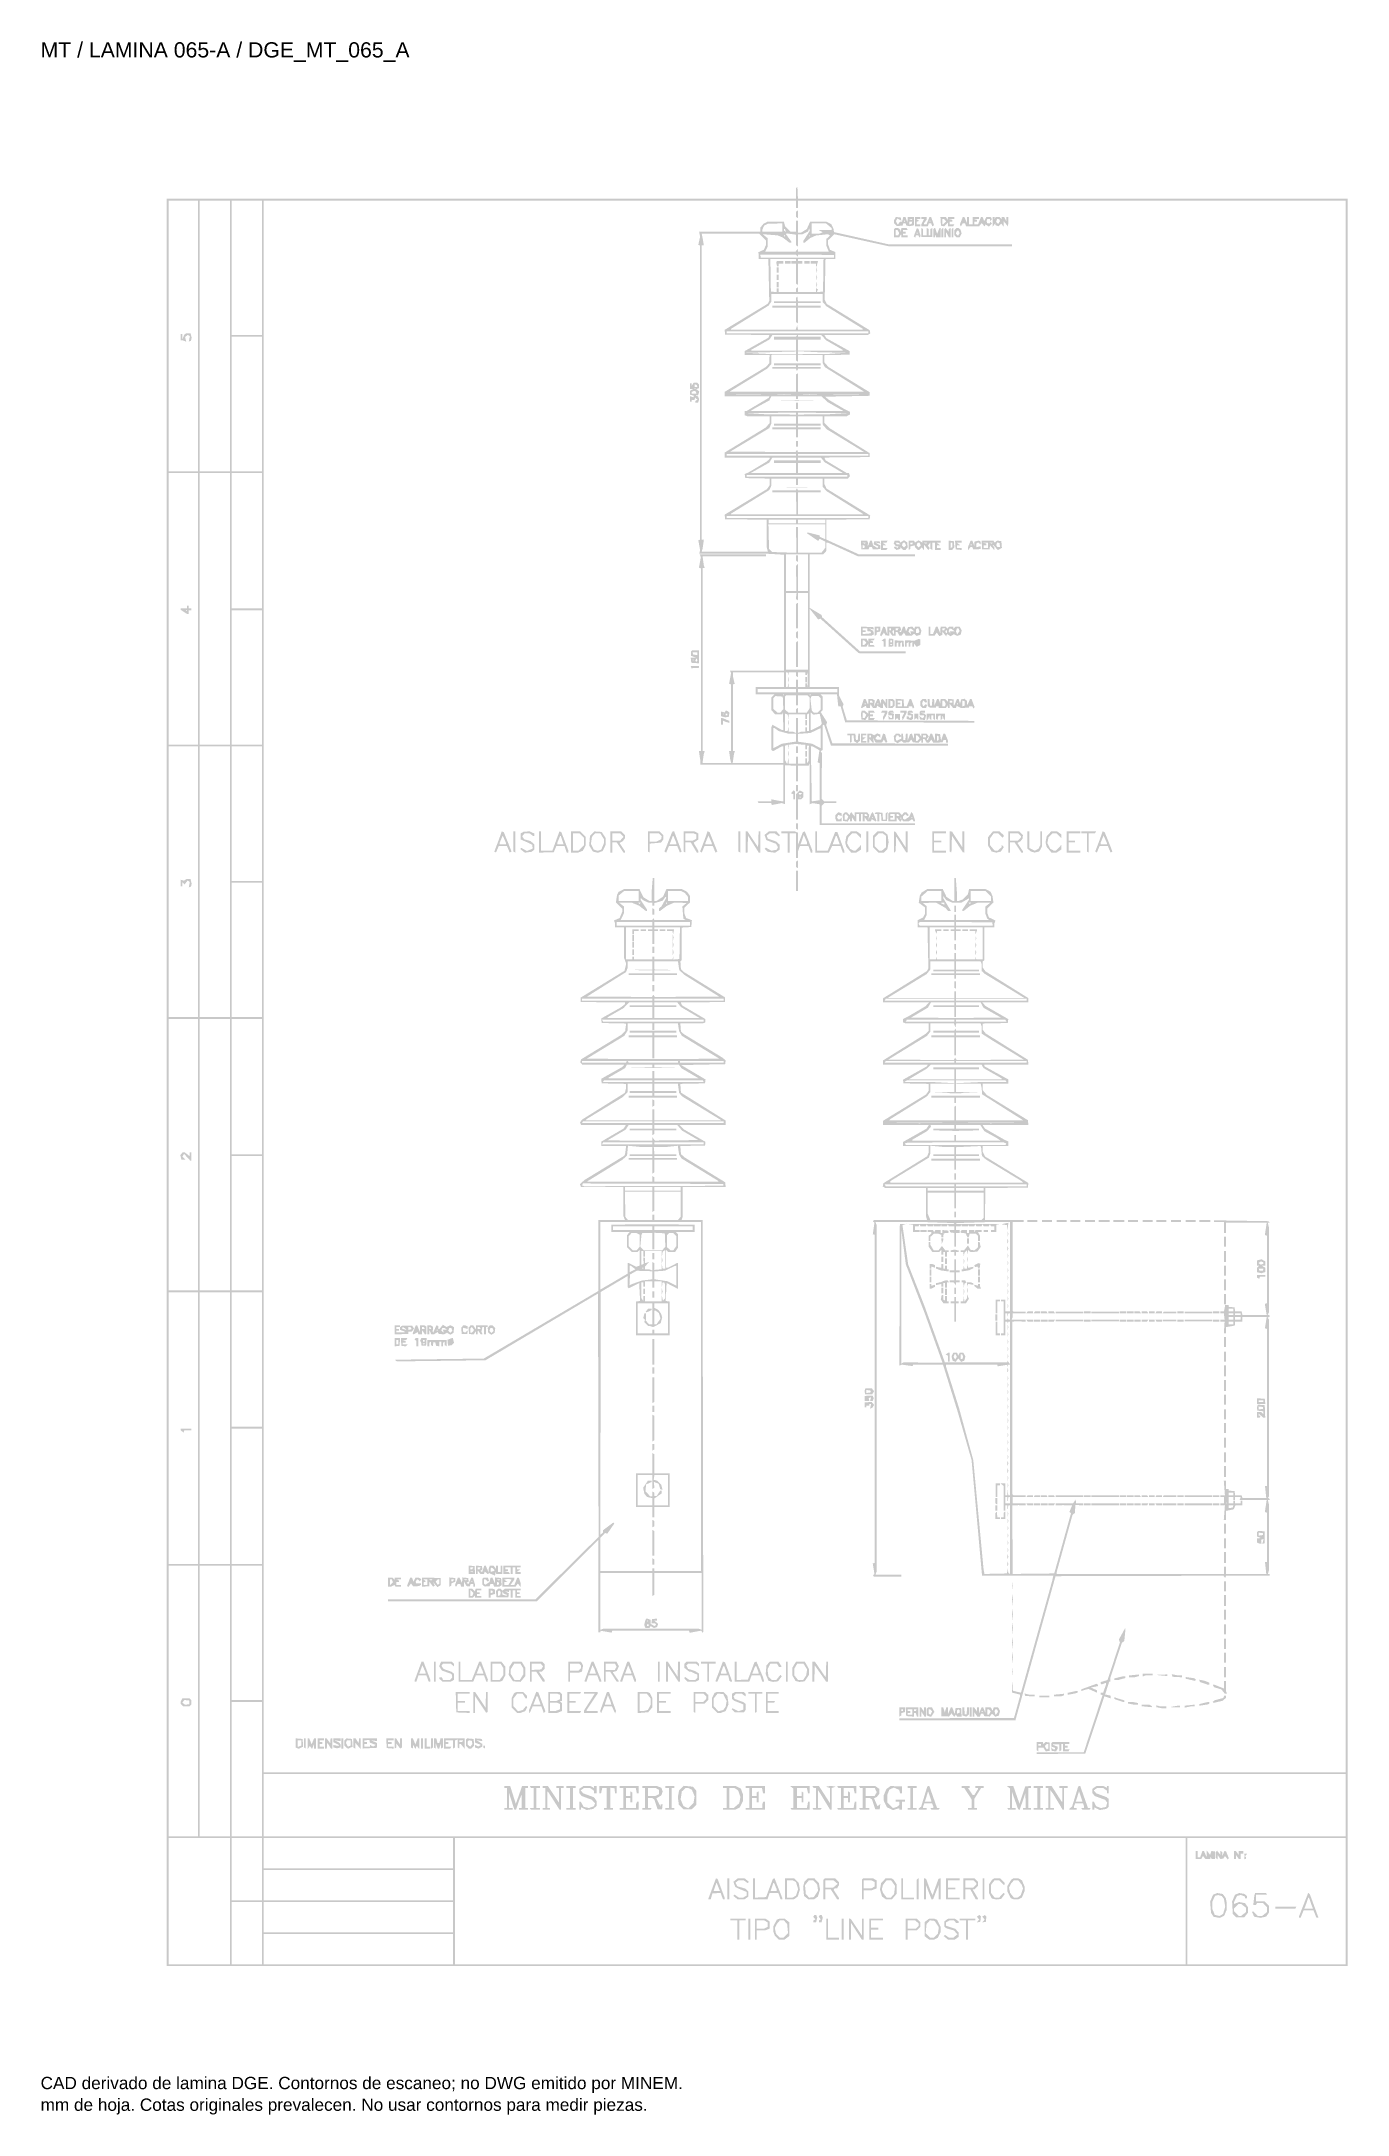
# Model space of a CAD drawing. Header units: millimetres. Extents: x 12 to 193, y 4 to 291.
import ezdxf

# ---------------------------------------------------------------- set-up
doc = ezdxf.new("R2010")
doc.units = ezdxf.units.MM
doc.layers.add('DGE_DATOS', color=7, linetype='Continuous', lineweight=0)
doc.layers.add('DGE_RELLENO', color=7, linetype='Continuous', lineweight=0)
doc.styles.add('DGE_ARIAL', font='arial.ttf')

msp = doc.modelspace()

# ---------------------------------------------------------------- texts
at = {"layer": 'DGE_DATOS', "style": 'DGE_ARIAL'}
for s, height, p in [('MT / LAMINA 065-A / DGE_MT_065_A', 2.1, (12, 289.0389)), ('CAD derivado de lamina DGE. Contornos de escaneo; no DWG emitido por MINEM.', 1.7, (12, 8)), ('mm de hoja. Cotas originales prevalecen. No usar contornos para medir piezas.', 1.7, (12, 5))]:
    msp.add_text(s, height=height, dxfattribs=at).set_placement(p)

# ---------------------------------------------------------------- hatches: boundary and pattern name
at = {"layer": 'DGE_RELLENO'}
h = msp.add_hatch(color=7, dxfattribs=at)
h.paths.add_polyline_path([(116.5642, 271.0617), (116.4694, 270.966), (116.4694, 270.2283), (116.4694, 269.4905), (72.9607, 269.4905), (29.452, 269.4905), (29.452, 147.2528), (29.452, 25.0152), (111.094, 25.0152), (192.7361, 25.0152), (192.7361, 147.2528), (192.7361, 269.4905), (154.735, 269.4905), (116.7339, 269.4905), (116.6965, 270.324), (116.6591, 271.1574)], flags=0)
h.paths.add_polyline_path([(33.7523, 250.5193), (33.7523, 231.8011), (31.7286, 231.8011), (29.705, 231.8011), (29.705, 250.5193), (29.705, 269.2375), (31.7286, 269.2375), (33.7523, 269.2375)], flags=0)
h.paths.add_polyline_path([(38.179, 250.5193), (38.179, 231.8011), (36.0921, 231.8011), (34.0052, 231.8011), (34.0052, 250.5193), (34.0052, 269.2375), (36.0921, 269.2375), (38.179, 269.2375)], flags=0)
h.paths.add_polyline_path([(42.6058, 259.9417), (42.6058, 250.6458), (40.5189, 250.6458), (38.432, 250.6458), (38.432, 259.9417), (38.432, 269.2375), (40.5189, 269.2375), (42.6058, 269.2375)], flags=0)
h.paths.add_polyline_path([(116.4694, 268.7316), (116.4694, 268.2257), (116.5959, 268.2257), (116.7223, 268.2257), (116.7223, 268.7316), (116.7223, 269.2375), (154.6027, 269.2375), (192.4831, 269.2375), (192.4831, 160.5327), (192.4831, 51.8278), (117.6709, 51.8278), (42.8588, 51.8278), (42.8588, 160.5327), (42.8588, 269.2375), (79.6641, 269.2375), (116.4694, 269.2375)], flags=0)
h.paths.add_polyline_path([(42.6058, 241.0969), (42.6058, 231.8011), (40.5189, 231.8011), (38.432, 231.8011), (38.432, 241.0969), (38.432, 250.3928), (40.5189, 250.3928), (42.6058, 250.3928)], flags=0)
h.paths.add_polyline_path([(33.7523, 212.7666), (33.7523, 193.9852), (31.7286, 193.9852), (29.705, 193.9852), (29.705, 212.7666), (29.705, 231.5481), (31.7286, 231.5481), (33.7523, 231.5481)], flags=0)
h.paths.add_polyline_path([(38.179, 212.7666), (38.179, 193.9852), (36.0921, 193.9852), (34.0052, 193.9852), (34.0052, 212.7666), (34.0052, 231.5481), (36.0921, 231.5481), (38.179, 231.5481)], flags=0)
h.paths.add_polyline_path([(42.6058, 222.189), (42.6058, 212.8299), (40.5189, 212.8299), (38.432, 212.8299), (38.432, 222.189), (38.432, 231.5481), (40.5189, 231.5481), (42.6058, 231.5481)], flags=0)
h.paths.add_polyline_path([(42.6058, 203.2811), (42.6058, 193.9852), (40.5189, 193.9852), (38.432, 193.9852), (38.432, 203.2811), (38.432, 212.5769), (40.5189, 212.5769), (42.6058, 212.5769)], flags=0)
h.paths.add_polyline_path([(33.7523, 175.014), (33.7523, 156.2958), (31.7286, 156.2958), (29.705, 156.2958), (29.705, 175.014), (29.705, 193.7322), (31.7286, 193.7322), (33.7523, 193.7322)], flags=0)
h.paths.add_polyline_path([(38.179, 175.014), (38.179, 156.2958), (36.0921, 156.2958), (34.0052, 156.2958), (34.0052, 175.014), (34.0052, 193.7322), (36.0921, 193.7322), (38.179, 193.7322)], flags=0)
h.paths.add_polyline_path([(42.6058, 184.4363), (42.6058, 175.1405), (40.5189, 175.1405), (38.432, 175.1405), (38.432, 184.4363), (38.432, 193.7322), (40.5189, 193.7322), (42.6058, 193.7322)], flags=0)
h.paths.add_polyline_path([(42.6058, 165.5916), (42.6058, 156.2958), (40.5189, 156.2958), (38.432, 156.2958), (38.432, 165.5916), (38.432, 174.8875), (40.5189, 174.8875), (42.6058, 174.8875)], flags=0)
h.paths.add_polyline_path([(33.7523, 137.2613), (33.7523, 118.4799), (31.7286, 118.4799), (29.705, 118.4799), (29.705, 137.2613), (29.705, 156.0428), (31.7286, 156.0428), (33.7523, 156.0428)], flags=0)
h.paths.add_polyline_path([(38.179, 137.2613), (38.179, 118.4799), (36.0921, 118.4799), (34.0052, 118.4799), (34.0052, 137.2613), (34.0052, 156.0428), (36.0921, 156.0428), (38.179, 156.0428)], flags=0)
h.paths.add_polyline_path([(42.6058, 146.6837), (42.6058, 137.3246), (40.5189, 137.3246), (38.432, 137.3246), (38.432, 146.6837), (38.432, 156.0428), (40.5189, 156.0428), (42.6058, 156.0428)], flags=0)
h.paths.add_polyline_path([(42.6058, 127.7757), (42.6058, 118.4799), (40.5189, 118.4799), (38.432, 118.4799), (38.432, 127.7757), (38.432, 137.0716), (40.5189, 137.0716), (42.6058, 137.0716)], flags=0)
h.paths.add_polyline_path([(33.7523, 99.4454), (33.7523, 80.664), (31.7286, 80.664), (29.705, 80.664), (29.705, 99.4454), (29.705, 118.2269), (31.7286, 118.2269), (33.7523, 118.2269)], flags=0)
h.paths.add_polyline_path([(38.179, 99.4454), (38.179, 80.664), (36.0921, 80.664), (34.0052, 80.664), (34.0052, 99.4454), (34.0052, 118.2269), (36.0921, 118.2269), (38.179, 118.2269)], flags=0)
h.paths.add_polyline_path([(42.6058, 108.931), (42.6058, 99.6351), (40.5189, 99.6351), (38.432, 99.6351), (38.432, 108.931), (38.432, 118.2269), (40.5189, 118.2269), (42.6058, 118.2269)], flags=0)
h.paths.add_polyline_path([(42.6058, 90.0231), (42.6058, 80.664), (40.5189, 80.664), (38.432, 80.664), (38.432, 90.0231), (38.432, 99.3822), (40.5189, 99.3822), (42.6058, 99.3822)], flags=0)
h.paths.add_polyline_path([(33.7523, 61.6928), (33.7523, 42.9745), (31.7286, 42.9745), (29.705, 42.9745), (29.705, 61.6928), (29.705, 80.411), (31.7286, 80.411), (33.7523, 80.411)], flags=0)
h.paths.add_polyline_path([(38.179, 61.6928), (38.179, 42.9745), (36.0921, 42.9745), (34.0052, 42.9745), (34.0052, 61.6928), (34.0052, 80.411), (36.0921, 80.411), (38.179, 80.411)], flags=0)
h.paths.add_polyline_path([(42.6058, 71.1151), (42.6058, 61.8193), (40.5189, 61.8193), (38.432, 61.8193), (38.432, 71.1151), (38.432, 80.411), (40.5189, 80.411), (42.6058, 80.411)], flags=0)
h.paths.add_polyline_path([(42.6058, 52.2704), (42.6058, 42.9745), (40.5189, 42.9745), (38.432, 42.9745), (38.432, 52.2704), (38.432, 61.5663), (40.5189, 61.5663), (42.6058, 61.5663)], flags=0)
h.paths.add_polyline_path([(192.4831, 47.2747), (192.4831, 42.9745), (117.6709, 42.9745), (42.8588, 42.9745), (42.8588, 47.2747), (42.8588, 51.5748), (117.6709, 51.5748), (192.4831, 51.5748)], flags=0)
h.paths.add_polyline_path([(38.179, 33.9948), (38.179, 25.2681), (33.942, 25.2681), (29.705, 25.2681), (29.705, 33.9948), (29.705, 42.7216), (33.942, 42.7216), (38.179, 42.7216)], flags=0)
h.paths.add_polyline_path([(42.6058, 38.4215), (42.6058, 34.1213), (40.5189, 34.1213), (38.432, 34.1213), (38.432, 38.4215), (38.432, 42.7216), (40.5189, 42.7216), (42.6058, 42.7216)], flags=0)
h.paths.add_polyline_path([(69.0399, 40.6348), (69.0399, 38.5479), (55.9493, 38.5479), (42.8588, 38.5479), (42.8588, 40.6348), (42.8588, 42.7216), (55.9493, 42.7216), (69.0399, 42.7216)], flags=0)
h.paths.add_polyline_path([(170.3493, 33.9948), (170.3493, 25.2681), (119.8211, 25.2681), (69.2928, 25.2681), (69.2928, 33.9948), (69.2928, 42.7216), (119.8211, 42.7216), (170.3493, 42.7216)], flags=0)
h.paths.add_polyline_path([(192.4831, 33.9948), (192.4831, 25.2681), (181.5427, 25.2681), (170.6023, 25.2681), (170.6023, 33.9948), (170.6023, 42.7216), (181.5427, 42.7216), (192.4831, 42.7216)], flags=0)
h.paths.add_polyline_path([(69.0399, 36.2082), (69.0399, 34.1213), (55.9493, 34.1213), (42.8588, 34.1213), (42.8588, 36.2082), (42.8588, 38.295), (55.9493, 38.295), (69.0399, 38.295)], flags=0)
h.paths.add_polyline_path([(42.6058, 29.5682), (42.6058, 25.2681), (40.5189, 25.2681), (38.432, 25.2681), (38.432, 29.5682), (38.432, 33.8684), (40.5189, 33.8684), (42.6058, 33.8684)], flags=0)
h.paths.add_polyline_path([(69.0399, 31.7815), (69.0399, 29.6947), (55.9493, 29.6947), (42.8588, 29.6947), (42.8588, 31.7815), (42.8588, 33.8684), (55.9493, 33.8684), (69.0399, 33.8684)], flags=0)
h.paths.add_polyline_path([(69.0399, 27.3549), (69.0399, 25.2681), (55.9493, 25.2681), (42.8588, 25.2681), (42.8588, 27.3549), (42.8588, 29.4418), (55.9493, 29.4418), (69.0399, 29.4418)], flags=0)
h.paths.add_polyline_path([(32.0195, 250.7984), (31.8677, 250.7019), (31.7429, 250.3893), (31.6182, 250.0766), (31.6102, 250.4244), (31.6021, 250.7723), (31.4757, 250.7723), (31.3492, 250.7723), (31.3492, 250.3296), (31.3492, 249.8869), (31.5286, 249.8869), (31.7079, 249.8869), (31.9269, 249.8029), (32.1459, 249.7189), (32.065, 250.0414), (31.984, 250.3639), (32.167, 250.5157), (32.3499, 250.6676), (32.4947, 250.5781), (32.6395, 250.4886), (32.5646, 250.1144), (32.4898, 249.7401), (32.6467, 249.7924), (32.8037, 249.8447), (32.8465, 250.0655), (32.8893, 250.2864), (32.8125, 250.5925), (32.7356, 250.8987), (32.4535, 250.8968), (32.1713, 250.8949)], flags=0)
h.paths.add_polyline_path([(116.5537, 267.762), (116.4694, 267.6777), (116.4694, 267.3268), (116.4694, 266.9759), (116.5959, 266.8978), (116.7223, 266.8196), (116.7223, 267.333), (116.7223, 267.8463), (116.6802, 267.8463), (116.638, 267.8463)], flags=0)
h.paths.add_polyline_path([(130.1376, 266.7239), (130.0026, 266.4717), (130.0026, 266.2933), (130.0026, 266.1149), (130.2277, 265.9112), (130.4527, 265.7076), (130.8224, 265.747), (131.192, 265.7864), (131.2403, 265.931), (131.2885, 266.0757), (131.4571, 266.0757), (131.6258, 266.0757), (131.6748, 265.9286), (131.7238, 265.7816), (131.9699, 265.7394), (132.216, 265.6973), (132.5006, 265.7624), (132.7851, 265.8275), (132.7851, 266.3943), (132.7851, 266.961), (132.3425, 266.961), (131.8998, 266.961), (131.8869, 266.55), (131.874, 266.1389), (131.7421, 266.55), (131.6102, 266.961), (131.4525, 266.961), (131.2948, 266.961), (131.2155, 266.6448), (131.1361, 266.3286), (130.9944, 266.3286), (130.8526, 266.3286), (130.6972, 266.1161), (130.5418, 265.9036), (130.4075, 266.1546), (130.2732, 266.4055), (130.387, 266.5884), (130.5008, 266.7713), (130.7684, 266.6054), (131.036, 266.4395), (130.9925, 266.6686), (130.949, 266.8978), (130.6108, 266.937), (130.2726, 266.9762)], flags=0)
h.paths.add_polyline_path([(132.4979, 266.6316), (132.4215, 266.5552), (132.2555, 266.6217), (132.0895, 266.6881), (132.3319, 266.6981), (132.5743, 266.708)], flags=0)
h.paths.add_polyline_path([(131.5204, 266.3919), (131.5204, 266.3286), (131.4571, 266.3286), (131.3939, 266.3286), (131.3939, 266.3919), (131.3939, 266.4551), (131.4571, 266.4551), (131.5204, 266.4551)], flags=0)
h.paths.add_polyline_path([(132.5032, 266.1784), (132.4531, 266.0282), (132.3029, 265.9782), (132.1527, 265.9281), (132.1527, 266.1284), (132.1527, 266.3286), (132.353, 266.3286), (132.5533, 266.3286)], flags=0)
h.paths.add_polyline_path([(132.9116, 266.3286), (132.9116, 265.6963), (133.2911, 265.6963), (133.6705, 265.6963), (133.6705, 265.8227), (133.6705, 265.9492), (133.4175, 265.9492), (133.1646, 265.9492), (133.1646, 266.1284), (133.1646, 266.3075), (133.3227, 266.3717), (133.4808, 266.4358), (133.2911, 266.57), (133.1013, 266.7042), (133.3859, 266.7061), (133.6705, 266.708), (133.6705, 266.8345), (133.6705, 266.961), (133.2911, 266.961), (132.9116, 266.961)], flags=0)
h.paths.add_polyline_path([(133.797, 266.8345), (133.797, 266.708), (133.9899, 266.708), (134.1829, 266.708), (133.9899, 266.3349), (133.797, 265.9618), (133.797, 265.829), (133.797, 265.6963), (134.2436, 265.6963), (134.6903, 265.6963), (134.7631, 265.886), (134.8359, 266.0757), (134.9985, 266.0757), (135.1612, 266.0757), (135.2371, 265.8779), (135.3129, 265.6802), (135.4319, 265.7537), (135.5508, 265.8272), (135.3576, 266.3941), (135.1645, 266.961), (135.0397, 266.961), (134.9149, 266.961), (134.7162, 266.4551), (134.5175, 265.9492), (134.3469, 265.9492), (134.1764, 265.9492), (134.1804, 266.0441), (134.1845, 266.1389), (134.3701, 266.3844), (134.5558, 266.6299), (134.5558, 266.7955), (134.5558, 266.961), (134.1764, 266.961), (133.797, 266.961)], flags=0)
h.paths.add_polyline_path([(135.0618, 266.3919), (135.0618, 266.3286), (134.9985, 266.3286), (134.9353, 266.3286), (134.9353, 266.3919), (134.9353, 266.4551), (134.9985, 266.4551), (135.0618, 266.4551)], flags=0)
h.paths.add_polyline_path([(136.4777, 266.3614), (136.5163, 265.7618), (136.7298, 265.7212), (136.9434, 265.6807), (137.2041, 265.9414), (137.4649, 266.2022), (137.4649, 265.9492), (137.4649, 265.6963), (137.8368, 265.6963), (138.2088, 265.6963), (138.287, 265.8227), (138.3651, 265.9492), (138.0415, 265.9492), (137.7178, 265.9492), (137.7178, 266.1389), (137.7178, 266.3286), (137.9075, 266.3286), (138.0972, 266.3286), (138.0972, 266.4458), (138.0972, 266.563), (137.8759, 266.6209), (137.6546, 266.6787), (138.0024, 266.6934), (138.3502, 266.708), (138.3502, 266.8345), (138.3502, 266.961), (137.9075, 266.961), (137.4649, 266.961), (137.461, 266.7397), (137.4572, 266.5183), (137.3282, 266.7397), (137.1993, 266.961), (136.8192, 266.961), (136.4392, 266.961)], flags=0)
h.paths.add_polyline_path([(137.0743, 266.5317), (137.2206, 266.3554), (137.0175, 266.1523), (136.8144, 265.9492), (136.7602, 265.9492), (136.706, 265.9492), (136.706, 266.3286), (136.706, 266.708), (136.817, 266.708), (136.928, 266.708)], flags=0)
h.paths.add_polyline_path([(139.3213, 266.4377), (139.1157, 265.9143), (139.1931, 265.789), (139.2706, 265.6638), (139.3858, 265.8697), (139.5011, 266.0757), (139.671, 266.0757), (139.8409, 266.0757), (139.9137, 265.886), (139.9865, 265.6963), (140.8935, 265.6963), (141.8005, 265.6963), (141.9725, 265.9176), (142.1446, 266.1389), (142.3488, 265.886), (142.553, 265.633), (142.6108, 265.7865), (142.6685, 265.9401), (142.9104, 265.789), (143.1523, 265.638), (143.3703, 265.8559), (143.5882, 266.0739), (143.4356, 266.2265), (143.2829, 266.3792), (143.2829, 266.2274), (143.2829, 266.0757), (143.1067, 266.0757), (142.9305, 266.0757), (142.8724, 266.2338), (142.8142, 266.3919), (142.8694, 266.55), (142.9245, 266.708), (143.1037, 266.708), (143.2829, 266.708), (143.2829, 266.5563), (143.2829, 266.4045), (143.4236, 266.5453), (143.5644, 266.686), (143.4794, 266.8235), (143.3944, 266.961), (143.0901, 266.961), (142.7859, 266.961), (142.6361, 266.6811), (142.4863, 266.4012), (142.3827, 266.6811), (142.2792, 266.961), (142.1624, 266.961), (142.0456, 266.961), (141.8431, 266.4551), (141.6407, 265.9492), (141.3867, 265.9492), (141.1327, 265.9492), (141.1327, 266.1389), (141.1327, 266.3286), (141.3225, 266.3286), (141.5122, 266.3286), (141.5122, 266.4458), (141.5122, 266.563), (141.2908, 266.6209), (141.0695, 266.6787), (141.4173, 266.6934), (141.7651, 266.708), (141.7651, 266.8345), (141.7651, 266.961), (141.3225, 266.961), (140.8798, 266.961), (140.8798, 266.4551), (140.8798, 265.9492), (140.6268, 265.9492), (140.3739, 265.9492), (140.3739, 266.4551), (140.3739, 266.961), (140.2474, 266.961), (140.1209, 266.961), (140.116, 266.55), (140.111, 266.1389), (139.9323, 266.55), (139.7537, 266.961), (139.6403, 266.961), (139.5269, 266.961)], flags=0)
h.paths.add_polyline_path([(143.6663, 266.297), (143.6704, 265.633), (143.8561, 265.8785), (144.0417, 266.124), (144.0417, 265.9869), (144.0417, 265.8498), (144.2539, 265.7684), (144.4661, 265.687), (144.655, 265.8759), (144.8439, 266.0648), (145.008, 265.8489), (145.172, 265.633), (145.1767, 266.0124), (145.1813, 266.3919), (145.4923, 266.0124), (145.8034, 265.633), (145.8079, 266.297), (145.8125, 266.961), (145.686, 266.961), (145.5595, 266.961), (145.5509, 266.6764), (145.5424, 266.3919), (145.4051, 266.6764), (145.2679, 266.961), (145.0975, 266.961), (144.9271, 266.961), (144.9271, 266.8092), (144.9271, 266.6575), (144.7753, 266.8092), (144.6236, 266.961), (144.3432, 266.961), (144.0628, 266.961), (143.999, 266.8029), (143.9352, 266.6448), (143.9253, 266.8029), (143.9153, 266.961), (143.7888, 266.961), (143.6623, 266.961)], flags=0)
h.paths.add_polyline_path([(144.6326, 266.5104), (144.67, 266.3919), (144.5509, 266.2032), (144.4317, 266.0146), (144.2832, 266.1631), (144.1346, 266.3116), (144.2147, 266.5204), (144.2948, 266.7291), (144.445, 266.679), (144.5951, 266.629)], flags=0)
h.paths.add_polyline_path([(116.4694, 265.6963), (116.4694, 264.9374), (116.0997, 264.9374), (115.73, 264.9374), (115.3408, 265.3266), (114.9516, 265.7158), (114.8746, 266.0222), (114.7977, 266.3286), (113.6648, 266.3286), (112.5319, 266.3286), (112.2557, 266.1873), (111.9794, 266.0461), (111.7609, 265.7763), (111.5423, 265.5065), (111.5395, 265.222), (111.5367, 264.9374), (107.3028, 264.9374), (103.069, 264.9374), (103.1377, 264.5896), (103.2064, 264.2418), (103.077, 263.6727), (102.9476, 263.1035), (103.0684, 263.0614), (103.1891, 263.0192), (103.1891, 242.6779), (103.1891, 222.3366), (103.0731, 222.2944), (102.957, 222.2522), (103.0825, 221.5679), (103.208, 220.8835), (103.1471, 220.651), (103.0863, 220.4184), (107.5329, 220.4178), (111.9794, 220.4172), (113.4023, 220.3352), (114.8252, 220.2532), (114.8252, 212.2414), (114.8252, 204.2296), (111.0805, 204.2296), (107.3359, 204.2296), (107.4084, 204.0405), (107.481, 203.8513), (107.3472, 203.1274), (107.2133, 202.4034), (107.3514, 202.3574), (107.4894, 202.3114), (107.4894, 197.7056), (107.4894, 193.0999), (107.3486, 193.0999), (107.2077, 193.0999), (107.2925, 192.4991), (107.3773, 191.8983), (107.4419, 191.677), (107.5064, 191.4557), (105.5231, 191.4557), (103.5398, 191.4557), (103.6246, 192.0564), (103.7094, 192.6572), (103.774, 192.8785), (103.8386, 193.0999), (103.7036, 193.0999), (103.5686, 193.0999), (103.5686, 205.7473), (103.5686, 218.3948), (103.7036, 218.3948), (103.8386, 218.3948), (103.774, 218.6161), (103.7094, 218.8374), (103.6246, 219.4382), (103.5398, 220.0389), (107.9177, 220.0389), (112.2956, 220.0389), (112.2956, 220.1654), (112.2956, 220.2919), (107.7288, 220.2919), (103.1621, 220.2919), (103.2346, 220.1027), (103.3072, 219.9136), (103.1734, 219.1896), (103.0395, 218.4657), (103.1776, 218.4197), (103.3156, 218.3737), (103.3156, 205.7368), (103.3156, 193.0999), (103.1772, 193.0999), (103.0389, 193.0999), (103.1377, 192.4359), (103.2365, 191.7719), (103.2262, 191.4873), (103.2159, 191.2027), (108.9573, 191.2027), (114.6987, 191.2027), (114.6987, 188.6592), (114.6987, 186.1156), (114.2244, 186.1972), (113.7501, 186.2789), (113.4023, 186.3478), (113.0545, 186.4168), (113.0545, 186.2803), (113.0545, 186.1438), (112.0984, 186.1438), (111.1423, 186.1438), (111.2205, 186.0173), (111.2987, 185.8908), (112.166, 185.8908), (113.0334, 185.8908), (113.0764, 185.7618), (113.1194, 185.6327), (113.8058, 185.7629), (114.4923, 185.8931), (114.7219, 185.8202), (114.9516, 185.7473), (114.9514, 188.4434), (114.9512, 191.1395), (115.7103, 191.0966), (116.4694, 191.0538), (116.4694, 189.99), (116.4694, 188.9262), (116.5959, 188.9262), (116.7223, 188.9262), (116.7223, 190.0012), (116.7223, 191.0763), (117.4707, 191.0763), (118.219, 191.0763), (118.2828, 191.2344), (118.3466, 191.3924), (118.3566, 188.5649), (118.3666, 185.7373), (118.5663, 185.8139), (118.7661, 185.8906), (119.262, 185.8113), (119.7578, 185.732), (119.7578, 184.2937), (119.7578, 182.8554), (126.3347, 182.8554), (132.9116, 182.8554), (132.9116, 182.9819), (132.9116, 183.1084), (126.4612, 183.1084), (120.0108, 183.1084), (120.0108, 184.3189), (120.0108, 185.5294), (120.1915, 185.7101), (120.3722, 185.8908), (121.2033, 185.8908), (122.0344, 185.8908), (122.0344, 186.0173), (122.0344, 186.1438), (121.2033, 186.1438), (120.3722, 186.1438), (120.1838, 186.3321), (119.9955, 186.5204), (120.0264, 189.6581), (120.0574, 192.7957), (119.9688, 192.939), (119.8802, 193.0824), (120.0087, 193.1618), (120.1373, 193.2413), (120.1373, 194.9337), (120.1373, 196.6262), (120.2388, 196.689), (120.3404, 196.7518), (120.8165, 195.3052), (121.2926, 193.8587), (129.3787, 193.8587), (137.4649, 193.8587), (137.4649, 193.9842), (137.4649, 194.1098), (129.4764, 194.1423), (121.488, 194.1749), (121.0656, 195.4348), (120.6432, 196.6948), (120.7026, 196.8893), (120.7619, 197.0838), (120.3297, 197.7794), (119.8975, 198.475), (120.0174, 198.5952), (120.1373, 198.7153), (120.1373, 199.6765), (120.1373, 200.6377), (119.9855, 200.7895), (119.8337, 200.9413), (120.9826, 200.9413), (122.1315, 200.9413), (122.2195, 200.1192), (122.3075, 199.2971), (122.4701, 199.2971), (122.6326, 199.2971), (122.9461, 198.1905), (123.2596, 197.0838), (132.1962, 197.0513), (141.1327, 197.0189), (141.1327, 197.1453), (141.1327, 197.2718), (132.3162, 197.3043), (123.4997, 197.3367), (123.2098, 198.2853), (122.92, 199.2339), (122.9818, 199.3988), (123.0436, 199.5638), (122.7287, 200.1851), (122.4139, 200.8064), (122.4139, 201.3797), (122.4139, 201.9531), (120.3902, 201.9531), (118.3666, 201.9531), (118.3666, 207.3535), (118.3666, 212.754), (118.4678, 212.6338), (118.5689, 212.5137), (119.0518, 211.9051), (119.5346, 211.2965), (119.6854, 211.3544), (119.8361, 211.4122), (122.4847, 209.0237), (125.1332, 206.6351), (128.39, 206.6338), (131.6468, 206.6326), (131.6468, 206.7591), (131.6468, 206.8856), (128.4787, 206.8856), (125.3105, 206.8856), (122.6923, 209.2489), (120.074, 211.6123), (120.0349, 211.7691), (119.9958, 211.9259), (119.1834, 212.4095), (118.371, 212.8931), (118.3688, 216.5925), (118.3666, 220.2919), (119.2956, 220.2919), (120.2245, 220.2919), (120.4339, 220.5232), (120.6432, 220.7545), (120.6432, 221.3453), (120.6432, 221.9361), (120.7528, 221.9361), (120.8625, 221.9361), (122.9346, 220.9896), (125.0067, 220.0432), (128.9592, 220.0411), (132.9116, 220.0389), (132.9116, 220.1654), (132.9116, 220.2919), (129.051, 220.2919), (125.1903, 220.2919), (122.9167, 221.3224), (120.6432, 222.3529), (120.6432, 223.7231), (120.6432, 225.0933), (123.6471, 225.1272), (126.6509, 225.1612), (126.6885, 225.4244), (126.7262, 225.6876), (123.705, 227.5428), (120.6839, 229.3979), (120.537, 229.7201), (120.3902, 230.0423), (120.3902, 230.4158), (120.3902, 230.7893), (122.019, 230.7893), (123.6477, 230.7893), (123.7918, 230.963), (123.936, 231.1366), (123.857, 231.3424), (123.7781, 231.5481), (123.6379, 231.5481), (123.4978, 231.5481), (122.0218, 232.4306), (120.5459, 233.3131), (120.4729, 233.5034), (120.3999, 233.6938), (123.5254, 233.7276), (126.6509, 233.7614), (126.6509, 234.0349), (126.6509, 234.3084), (123.8684, 236.0406), (121.0859, 237.7728), (120.738, 238.1405), (120.3902, 238.5082), (120.3902, 238.9489), (120.3902, 239.3895), (121.9163, 239.3895), (123.4423, 239.3895), (123.687, 239.5205), (123.9316, 239.6514), (123.9316, 239.8334), (123.9316, 240.0154), (123.5206, 240.2236), (123.1095, 240.4319), (122.0344, 241.0686), (120.9594, 241.7053), (120.7245, 241.907), (120.4897, 242.1087), (123.5703, 242.172), (126.6509, 242.2352), (126.6509, 242.4848), (126.6509, 242.7343), (123.8052, 244.4755), (120.9594, 246.2168), (120.6748, 246.5412), (120.3902, 246.8656), (120.3902, 247.3609), (120.3902, 247.8562), (122.1293, 247.8914), (123.8684, 247.9266), (123.8684, 248.1765), (123.8684, 248.4263), (122.2686, 249.3147), (120.6689, 250.2031), (120.5285, 250.4244), (120.3881, 250.6458), (123.393, 250.6477), (126.398, 250.6497), (126.5685, 250.7577), (126.7391, 250.8658), (126.695, 251.0875), (126.6509, 251.3092), (123.6811, 253.1297), (120.7113, 254.9502), (120.5709, 255.2326), (120.4305, 255.5151), (120.4889, 258.3291), (120.5473, 261.1432), (121.2276, 261.1432), (121.908, 261.1432), (121.908, 261.6337), (121.908, 262.1243), (121.5367, 262.278), (121.1655, 262.4318), (121.0308, 262.8182), (120.8961, 263.2045), (120.8961, 263.477), (120.8961, 263.7495), (121.3267, 264.1668), (121.7573, 264.5841), (125.5356, 263.749), (129.3139, 262.9138), (137.8161, 262.9138), (146.3184, 262.9138), (146.3184, 263.0403), (146.3184, 263.1668), (137.8127, 263.1733), (129.307, 263.1798), (125.5137, 264.0304), (121.7204, 264.881), (121.6812, 265.1305), (121.642, 265.3801), (121.4949, 265.6754), (121.3478, 265.9708), (121.0018, 266.1497), (120.6557, 266.3286), (119.5355, 266.3286), (118.4152, 266.3286), (118.1876, 265.8126), (117.9599, 265.2965), (117.5624, 265.0542), (117.165, 264.8119), (116.9437, 264.8114), (116.7223, 264.8109), (116.7223, 265.633), (116.7223, 266.4551), (116.5959, 266.4551), (116.4694, 266.4551)], flags=0)
h.paths.add_polyline_path([(114.5722, 265.5065), (114.5722, 264.9374), (113.1809, 264.9374), (111.7897, 264.9374), (111.7897, 265.0579), (111.7897, 265.1785), (111.9306, 265.4877), (112.0715, 265.7969), (112.3416, 265.9278), (112.6118, 266.0586), (113.592, 266.0671), (114.5722, 266.0757)], flags=0)
h.paths.add_polyline_path([(121.0129, 265.7482), (121.4021, 265.4208), (121.4021, 265.3056), (121.4021, 265.1904), (120.4851, 265.1859), (119.5681, 265.1814), (119.8675, 265.0154), (120.1669, 264.8494), (119.952, 264.7669), (119.7371, 264.6845), (119.1783, 264.6845), (118.6195, 264.6845), (118.6195, 265.3801), (118.6195, 266.0757), (119.6216, 266.0757), (120.6238, 266.0757)], flags=0)
h.paths.add_polyline_path([(114.9999, 265.1205), (115.0752, 264.9243), (114.9502, 265.0015), (114.8252, 265.0788), (114.8252, 265.1978), (114.8252, 265.3168), (114.8749, 265.3168), (114.9246, 265.3168)], flags=0)
h.paths.add_polyline_path([(117.9322, 264.3727), (117.4812, 263.6677), (117.4812, 263.5437), (117.4812, 263.4197), (117.5761, 263.4203), (117.6709, 263.421), (118.0504, 263.7382), (118.4298, 264.0555), (118.8292, 264.2322), (119.2287, 264.4089), (120.0524, 264.4971), (120.8761, 264.5853), (121.0221, 264.4951), (121.1681, 264.4048), (120.9057, 264.1603), (120.6432, 263.9158), (120.6432, 263.474), (120.6432, 263.0322), (120.8264, 262.5936), (121.0097, 262.155), (118.866, 262.155), (116.7223, 262.155), (116.7183, 262.3763), (116.7143, 262.5976), (116.5463, 262.3763), (116.3783, 262.155), (114.2812, 262.155), (112.1841, 262.155), (112.3655, 262.5028), (112.547, 262.8506), (112.5478, 263.4421), (112.5485, 264.0337), (112.2007, 264.3131), (111.8529, 264.5924), (112.897, 264.509), (113.9411, 264.4255), (114.2883, 264.276), (114.6354, 264.1264), (115.0963, 263.7731), (115.5572, 263.4197), (115.6971, 263.4197), (115.837, 263.4197), (115.837, 263.484), (115.837, 263.5484), (115.4567, 264.0734), (115.0764, 264.5984), (115.1257, 264.6477), (115.1751, 264.6971), (115.8222, 264.6112), (116.4694, 264.5254), (116.4694, 263.7903), (116.4694, 263.0552), (116.5959, 262.977), (116.7223, 262.8989), (116.7223, 263.7284), (116.7223, 264.558), (117.0191, 264.558), (117.3159, 264.558), (117.724, 264.7616), (118.1322, 264.9652), (118.2094, 265.1662), (118.2865, 265.3673), (118.3348, 265.2224), (118.3831, 265.0776)], flags=0)
h.paths.add_polyline_path([(111.816, 264.2161), (112.2956, 263.7478), (112.2956, 263.4), (112.2956, 263.0522), (112.1568, 262.7476), (112.018, 262.443), (111.6329, 262.2674), (111.2478, 262.0917), (111.2658, 261.9969), (111.2838, 261.902), (111.2838, 261.5226), (111.2838, 261.1432), (111.9631, 261.1432), (112.6424, 261.1432), (112.7036, 258.2659), (112.7649, 255.3886), (112.6577, 255.1774), (112.5506, 254.9663), (109.5712, 253.1615), (106.5919, 251.3567), (106.6296, 251.0329), (106.6673, 250.709), (109.7296, 250.6752), (112.7918, 250.6413), (112.7199, 250.4539), (112.648, 250.2665), (111.0173, 249.3495), (109.3867, 248.4325), (109.3866, 248.1479), (109.3866, 247.8633), (111.094, 247.8633), (112.8015, 247.8633), (112.7987, 247.3258), (112.7959, 246.7883), (112.5774, 246.5232), (112.3588, 246.2581), (109.4814, 244.5203), (106.604, 242.7825), (106.604, 242.4772), (106.604, 242.172), (109.7102, 242.172), (112.8164, 242.172), (112.7427, 242.0527), (112.669, 241.9334), (111.1607, 241.0409), (109.6524, 240.1484), (109.5195, 240.1484), (109.3866, 240.1484), (109.3866, 239.8457), (109.3866, 239.5431), (109.5866, 239.4663), (109.7867, 239.3895), (111.2941, 239.3895), (112.8015, 239.3895), (112.8015, 238.9021), (112.8015, 238.4147), (112.5098, 238.1116), (112.2181, 237.8086), (109.4154, 236.1012), (106.6127, 234.3938), (106.6084, 234.046), (106.604, 233.6982), (109.7028, 233.6982), (112.8015, 233.6982), (112.8015, 233.5913), (112.8015, 233.4844), (112.5802, 233.2949), (112.3588, 233.1054), (111.094, 232.351), (109.8293, 231.5967), (109.599, 231.5097), (109.3688, 231.4228), (109.4093, 231.1376), (109.4498, 230.8525), (111.1257, 230.8172), (112.8015, 230.7819), (112.8015, 230.3078), (112.8015, 229.8338), (112.6234, 229.5795), (112.4452, 229.3252), (109.5211, 227.5593), (106.5969, 225.7935), (106.6321, 225.4773), (106.6673, 225.1612), (109.5447, 225.1272), (112.4221, 225.0932), (112.4238, 223.1668), (112.4255, 221.2404), (112.5018, 220.9559), (112.578, 220.6713), (108.0015, 220.6713), (103.425, 220.6713), (103.4896, 220.8926), (103.5541, 221.114), (103.6389, 221.7147), (103.7238, 222.3155), (103.5829, 222.3155), (103.4421, 222.3155), (103.4421, 242.6779), (103.4421, 263.0403), (103.5826, 263.0403), (103.7232, 263.0403), (103.6415, 263.5146), (103.5599, 263.9888), (103.4909, 264.3367), (103.422, 264.6845), (107.3792, 264.6845), (111.3363, 264.6845)], flags=0)
h.paths.add_polyline_path([(114.9516, 264.3683), (114.9516, 264.305), (114.8884, 264.305), (114.8252, 264.305), (114.8252, 264.3683), (114.8252, 264.4315), (114.8884, 264.4315), (114.9516, 264.4315)], flags=0)
h.paths.add_polyline_path([(118.3666, 264.3683), (118.3666, 264.305), (118.3033, 264.305), (118.2401, 264.305), (118.2401, 264.3683), (118.2401, 264.4315), (118.3033, 264.4315), (118.3666, 264.4315)], flags=0)
h.paths.add_polyline_path([(116.5706, 261.6238), (116.7223, 261.472), (116.7223, 261.6264), (116.7223, 261.7809), (119.2203, 261.7466), (121.7183, 261.7123), (121.7183, 261.5226), (121.7183, 261.3329), (116.6608, 261.3329), (111.6034, 261.3329), (111.5608, 261.5542), (111.5182, 261.7755), (113.9685, 261.7755), (116.4188, 261.7755)], flags=0)
h.paths.add_polyline_path([(116.4694, 261.0167), (116.4694, 260.8902), (116.1532, 260.8902), (115.837, 260.8902), (115.837, 260.7005), (115.837, 260.5108), (116.1532, 260.5108), (116.4694, 260.5108), (116.4694, 259.127), (116.4694, 257.7433), (116.5959, 257.6651), (116.7223, 257.587), (116.7223, 259.0489), (116.7223, 260.5108), (117.0385, 260.5108), (117.3547, 260.5108), (117.3547, 260.7005), (117.3547, 260.8902), (117.0385, 260.8902), (116.7223, 260.8902), (116.7223, 261.0167), (116.7223, 261.1432), (118.496, 261.1432), (120.2696, 261.1432), (120.235, 258.8982), (120.2005, 256.6533), (119.7724, 256.6124), (119.3442, 256.5715), (119.419, 256.7665), (119.4938, 256.9614), (119.3729, 257.0362), (119.2519, 257.1109), (119.2519, 256.8505), (119.2519, 256.5901), (117.9871, 256.5901), (116.7223, 256.5901), (116.7223, 256.9137), (116.7223, 257.2374), (116.5959, 257.1592), (116.4694, 257.0811), (116.4694, 256.8356), (116.4694, 256.5901), (115.2678, 256.5901), (114.0663, 256.5901), (114.0663, 256.843), (114.0663, 257.096), (113.9398, 257.096), (113.8133, 257.096), (113.8133, 256.835), (113.8133, 256.5741), (113.4023, 256.6137), (112.9912, 256.6533), (112.9567, 258.8982), (112.9221, 261.1432), (114.6958, 261.1432), (116.4694, 261.1432)], flags=0)
h.paths.add_polyline_path([(120.1373, 255.7728), (120.1373, 255.213), (120.4218, 254.9045), (120.7064, 254.5961), (123.2044, 253.0489), (125.7023, 251.5016), (125.7023, 251.4531), (125.7023, 251.4046), (121.2211, 251.4046), (116.7399, 251.4046), (116.684, 251.6892), (116.628, 251.9738), (116.5339, 251.6892), (116.4399, 251.4046), (111.9646, 251.4046), (107.4894, 251.4046), (107.4894, 251.4554), (107.4894, 251.5061), (110.0831, 253.1111), (112.6768, 254.716), (112.8656, 254.9856), (113.0545, 255.2551), (113.0545, 255.7941), (113.0545, 256.3331), (116.5959, 256.3328), (120.1373, 256.3326)], flags=0)
h.paths.add_polyline_path([(126.4612, 251.024), (126.4612, 250.8987), (116.6591, 250.8987), (106.857, 250.8987), (106.857, 251.024), (106.857, 251.1492), (116.6591, 251.1493), (126.4612, 251.1493)], flags=0)
h.paths.add_polyline_path([(116.5326, 250.5193), (116.4545, 250.3928), (114.9442, 250.3928), (113.4339, 250.3928), (113.4339, 250.2031), (113.4339, 250.0134), (114.9516, 250.0134), (116.4694, 250.0134), (116.4694, 249.2546), (116.4694, 248.4957), (113.3707, 248.4957), (110.2719, 248.4957), (110.2719, 248.5456), (110.2719, 248.5955), (111.5395, 249.3132), (112.8071, 250.0309), (113.0086, 250.3383), (113.21, 250.6458), (114.9104, 250.6458), (116.6108, 250.6458)], flags=0)
h.paths.add_polyline_path([(120.2919, 250.2834), (120.6148, 249.921), (121.7673, 249.2559), (122.9198, 248.5907), (122.9198, 248.5432), (122.9198, 248.4957), (119.8211, 248.4957), (116.7223, 248.4957), (116.7223, 249.2546), (116.7223, 250.0134), (118.3033, 250.0134), (119.8843, 250.0134), (119.8843, 250.2031), (119.8843, 250.3928), (118.3033, 250.3928), (116.7223, 250.3928), (116.7223, 250.5193), (116.7223, 250.6458), (118.3457, 250.6458), (119.969, 250.6458)], flags=0)
h.paths.add_polyline_path([(116.4694, 248.1795), (116.4694, 247.9898), (114.8568, 247.9903), (113.2442, 247.9907), (111.4102, 248.0851), (109.5763, 248.1795), (111.9794, 248.247), (114.3825, 248.3145), (115.4259, 248.3419), (116.4694, 248.3692)], flags=0)
h.paths.add_polyline_path([(121.7815, 248.2217), (123.6154, 248.1997), (122.2242, 248.1108), (120.8329, 248.022), (118.7776, 248.0059), (116.7223, 247.9898), (116.7223, 248.199), (116.7223, 248.4083), (118.3349, 248.326), (119.9475, 248.2438)], flags=0)
h.paths.add_polyline_path([(116.4694, 247.4914), (116.4694, 247.1194), (116.5959, 247.0413), (116.7223, 246.9631), (116.7223, 247.4132), (116.7223, 247.8633), (118.4298, 247.8633), (120.1373, 247.8633), (120.1391, 247.3258), (120.141, 246.7883), (120.2972, 246.4967), (120.4535, 246.2051), (123.167, 244.5047), (125.8806, 242.8044), (121.3015, 242.8044), (116.7223, 242.8044), (116.7223, 244.0766), (116.7223, 245.3488), (116.5959, 245.2706), (116.4694, 245.1924), (116.4694, 243.9984), (116.4694, 242.8044), (111.8951, 242.8044), (107.3208, 242.8044), (107.3735, 242.8509), (107.4262, 242.8975), (109.9557, 244.4462), (112.4853, 245.995), (112.7699, 246.3038), (113.0545, 246.6127), (113.0545, 247.238), (113.0545, 247.8633), (114.7619, 247.8633), (116.4694, 247.8633)], flags=0)
h.paths.add_polyline_path([(111.4419, 242.4569), (109.8925, 242.4171), (108.3431, 242.4569), (106.7938, 242.4967), (109.8925, 242.4967), (112.9912, 242.4967)], flags=0)
h.paths.add_polyline_path([(115.6789, 242.4576), (114.8252, 242.4134), (113.9714, 242.4576), (113.1177, 242.5019), (114.8252, 242.5019), (116.5326, 242.5019)], flags=0)
h.paths.add_polyline_path([(119.278, 242.4574), (118.3555, 242.4136), (117.5073, 242.4577), (116.6591, 242.5019), (118.4298, 242.5015), (120.2005, 242.5011)], flags=0)
h.paths.add_polyline_path([(124.9824, 242.457), (123.4404, 242.4173), (121.8205, 242.4568), (120.2005, 242.4964), (123.3625, 242.4966), (126.5244, 242.4967)], flags=0)
h.paths.add_polyline_path([(116.4694, 241.9823), (116.4694, 241.7926), (116.5959, 241.7926), (116.7223, 241.7926), (116.7223, 241.9823), (116.7223, 242.172), (118.3559, 242.172), (119.9894, 242.172), (120.4112, 241.7696), (120.8329, 241.3673), (121.908, 240.7606), (122.983, 240.1539), (116.5959, 240.1516), (110.2087, 240.1493), (110.5881, 240.3789), (110.9676, 240.6084), (111.8782, 241.1046), (112.7888, 241.6008), (112.9189, 241.8864), (113.049, 242.172), (114.7592, 242.172), (116.4694, 242.172)], flags=0)
h.paths.add_polyline_path([(116.4694, 239.769), (116.4694, 239.6425), (114.4141, 239.6586), (112.3588, 239.6747), (110.9676, 239.7635), (109.5763, 239.8523), (113.0228, 239.8739), (116.4694, 239.8954)], flags=0)
h.paths.add_polyline_path([(122.2874, 239.7637), (120.8329, 239.6758), (118.7776, 239.6591), (116.7223, 239.6425), (116.7223, 239.769), (116.7223, 239.8954), (120.2321, 239.8736), (123.7419, 239.8517)], flags=0)
h.paths.add_polyline_path([(116.4694, 238.8836), (116.4694, 238.3777), (114.9516, 238.3777), (113.4339, 238.3777), (113.4339, 238.2513), (113.4339, 238.1248), (114.9516, 238.1248), (116.4694, 238.1248), (116.4694, 237.9983), (116.4694, 237.8718), (114.8252, 237.8718), (113.1809, 237.8718), (113.1809, 237.7454), (113.1809, 237.6189), (114.8252, 237.6189), (116.4694, 237.6189), (116.4694, 237.0498), (116.4694, 236.4806), (116.5959, 236.4806), (116.7223, 236.4806), (116.7223, 237.0498), (116.7223, 237.6189), (118.3033, 237.6189), (119.8843, 237.6189), (119.8843, 237.7454), (119.8843, 237.8718), (118.3033, 237.8718), (116.7223, 237.8718), (116.7223, 237.9983), (116.7223, 238.1248), (118.3033, 238.1248), (119.8843, 238.1248), (119.8843, 238.2513), (119.8843, 238.3777), (118.3033, 238.3777), (116.7223, 238.3777), (116.7223, 238.8836), (116.7223, 239.3895), (118.4298, 239.3895), (120.1373, 239.3895), (120.1373, 238.8275), (120.1373, 238.2654), (120.4218, 237.9403), (120.7064, 237.6153), (123.2967, 236.0361), (125.887, 234.457), (121.3152, 234.457), (116.7434, 234.457), (116.6793, 234.6151), (116.6151, 234.7732), (116.5022, 234.6135), (116.3892, 234.4538), (111.8886, 234.487), (107.388, 234.5203), (110.0794, 236.1437), (112.7708, 237.7672), (112.9126, 238.0784), (113.0545, 238.3896), (113.0545, 238.8896), (113.0545, 239.3895), (114.7619, 239.3895), (116.4694, 239.3895)], flags=0)
h.paths.add_polyline_path([(116.4694, 234.0776), (116.4694, 233.9511), (111.6632, 233.9511), (106.857, 233.9511), (106.857, 234.0776), (106.857, 234.2041), (111.6632, 234.2041), (116.4694, 234.2041)], flags=0)
h.paths.add_polyline_path([(126.4612, 234.0776), (126.4612, 233.9511), (121.5918, 233.9511), (116.7223, 233.9511), (116.7223, 234.0776), (116.7223, 234.2041), (121.5918, 234.2041), (126.4612, 234.2041)], flags=0)
h.paths.add_polyline_path([(116.4694, 233.5085), (116.4694, 233.3188), (114.9516, 233.3188), (113.4339, 233.3188), (113.4339, 233.1291), (113.4339, 232.9393), (114.9516, 232.9393), (116.4694, 232.9393), (116.4694, 232.2437), (116.4694, 231.5481), (113.339, 231.5505), (110.2087, 231.5528), (111.4956, 232.2777), (112.7825, 233.0026), (112.9889, 233.3504), (113.1952, 233.6982), (114.8323, 233.6982), (116.4694, 233.6982)], flags=0)
h.paths.add_polyline_path([(120.1625, 233.3786), (120.4139, 233.059), (121.6917, 232.3036), (122.9695, 231.5481), (119.8459, 231.5481), (116.7223, 231.5481), (116.7223, 232.2437), (116.7223, 232.9393), (118.3033, 232.9393), (119.8843, 232.9393), (119.8843, 233.1291), (119.8843, 233.3188), (118.3033, 233.3188), (116.7223, 233.3188), (116.7223, 233.5085), (116.7223, 233.6982), (118.3167, 233.6982), (119.9111, 233.6982)], flags=0)
h.paths.add_polyline_path([(123.5522, 231.167), (123.5522, 231.0422), (116.5959, 231.0422), (109.6395, 231.0422), (109.6395, 231.167), (109.6395, 231.2918), (116.5959, 231.2918), (123.5522, 231.2918)], flags=0)
h.paths.add_polyline_path([(116.4694, 230.3466), (116.4694, 229.904), (116.5959, 229.904), (116.7223, 229.904), (116.7223, 230.3466), (116.7223, 230.7893), (118.4298, 230.7893), (120.1373, 230.7893), (120.1373, 230.2272), (120.1373, 229.6651), (120.4218, 229.3514), (120.7064, 229.0377), (123.1728, 227.4965), (125.6391, 225.9552), (125.6918, 225.906), (125.7445, 225.8568), (121.2334, 225.8568), (116.7223, 225.8568), (116.7223, 227.3745), (116.7223, 228.8922), (118.3033, 228.8922), (119.8843, 228.8922), (119.8843, 229.0186), (119.8843, 229.1451), (118.3139, 229.1451), (116.7434, 229.1451), (116.6696, 229.3032), (116.5959, 229.4613), (116.5221, 229.3032), (116.4483, 229.1451), (114.8146, 229.1451), (113.1809, 229.1451), (113.1809, 229.0186), (113.1809, 228.8922), (114.8177, 228.8922), (116.4545, 228.8922), (116.4936, 227.3742), (116.5326, 225.8563), (112.011, 225.8565), (107.4894, 225.8568), (107.4894, 225.898), (107.4894, 225.9392), (110.1388, 227.5721), (112.7882, 229.205), (112.9213, 229.4972), (113.0545, 229.7894), (113.0545, 230.2893), (113.0545, 230.7893), (114.7619, 230.7893), (116.4694, 230.7893)], flags=0)
h.paths.add_polyline_path([(126.4612, 225.4785), (126.4612, 225.3532), (116.6591, 225.3533), (106.857, 225.3533), (106.857, 225.4786), (106.857, 225.6038), (116.6591, 225.6038), (126.4612, 225.6038)], flags=0)
h.paths.add_polyline_path([(116.4694, 224.845), (116.4694, 224.592), (114.5722, 224.592), (112.675, 224.592), (112.675, 224.845), (112.675, 225.0979), (114.5722, 225.0979), (116.4694, 225.0979)], flags=0)
h.paths.add_polyline_path([(120.5167, 224.845), (120.5167, 224.592), (118.6195, 224.592), (116.7223, 224.592), (116.7223, 224.845), (116.7223, 225.0979), (118.6195, 225.0979), (120.5167, 225.0979)], flags=0)
h.paths.add_polyline_path([(120.5167, 223.4537), (120.5167, 222.442), (120.4594, 222.442), (120.4021, 222.442), (120.08, 222.5887), (119.7578, 222.7355), (119.7578, 222.8263), (119.7578, 222.9171), (118.92, 223.1275), (118.0822, 223.338), (118.0249, 223.2807), (117.9676, 223.2235), (118.7512, 222.6914), (119.5348, 222.1593), (119.6295, 222.3125), (119.7243, 222.4658), (120.1205, 222.2609), (120.5167, 222.056), (120.5167, 221.6337), (120.5167, 221.2113), (120.2546, 220.8781), (119.9924, 220.5448), (118.3574, 220.5448), (116.7223, 220.5448), (116.7223, 222.3155), (116.7223, 224.0861), (116.5892, 224.0861), (116.4561, 224.0861), (116.4943, 222.2998), (116.5326, 220.5136), (114.8513, 220.5708), (113.17, 220.628), (112.9541, 220.8435), (112.7383, 221.059), (112.6968, 222.7623), (112.6554, 224.4655), (116.5861, 224.4655), (120.5167, 224.4655)], flags=0)
h.paths.add_polyline_path([(118.1136, 217.7624), (118.1136, 215.2329), (117.418, 215.2329), (116.7223, 215.2329), (116.7223, 217.0921), (116.7223, 218.9513), (116.5888, 218.8177), (116.4552, 218.6842), (116.4939, 216.9583), (116.5326, 215.2325), (115.8054, 215.2327), (115.0781, 215.2329), (115.0781, 217.7624), (115.0781, 220.2919), (116.5959, 220.2919), (118.1136, 220.2919)], flags=0)
h.paths.add_polyline_path([(116.4951, 214.5522), (116.4452, 214.1245), (116.5838, 214.0389), (116.7223, 213.9532), (116.7223, 214.4666), (116.7223, 214.98), (117.418, 214.98), (118.1136, 214.98), (118.1136, 209.668), (118.1136, 204.3561), (116.5959, 204.3561), (115.0781, 204.3561), (115.0781, 209.668), (115.0781, 214.98), (115.8116, 214.98), (116.5451, 214.98)], flags=0)
h.paths.add_polyline_path([(114.8252, 202.9649), (114.8252, 201.9531), (112.8647, 201.9531), (110.9043, 201.9531), (110.9043, 201.4472), (110.9043, 200.9413), (112.1887, 200.9413), (113.4731, 200.9413), (113.2638, 200.71), (113.0545, 200.4787), (113.0545, 199.6115), (113.0545, 198.7443), (113.3295, 198.4516), (113.6045, 198.1588), (114.0778, 198.1588), (114.5511, 198.1588), (114.6149, 198.3169), (114.6787, 198.475), (114.6887, 197.2419), (114.6987, 196.0088), (114.6038, 196.0111), (114.509, 196.0133), (113.8526, 196.3752), (113.1963, 196.7371), (113.1254, 196.5523), (113.0545, 196.3675), (113.0545, 194.8044), (113.0545, 193.2413), (113.1838, 193.1613), (113.3131, 193.0814), (113.8953, 193.4068), (114.4776, 193.7322), (114.5881, 193.7322), (114.6987, 193.7322), (114.6987, 192.594), (114.6987, 191.4557), (111.2062, 191.4557), (107.7136, 191.4557), (107.7984, 192.0564), (107.8832, 192.6572), (107.9478, 192.8785), (108.0124, 193.0999), (107.8774, 193.0999), (107.7424, 193.0999), (107.7424, 197.7056), (107.7424, 202.3114), (107.8632, 202.3536), (107.9841, 202.3957), (107.8662, 202.9016), (107.7484, 203.4075), (107.7454, 203.6921), (107.7424, 203.9767), (111.2838, 203.9767), (114.8252, 203.9767)], flags=0)
h.paths.add_polyline_path([(115.3457, 203.7553), (115.3604, 203.534), (115.4183, 203.7553), (115.4761, 203.9767), (115.9727, 203.9767), (116.4694, 203.9767), (116.4694, 203.7312), (116.4694, 203.4857), (116.5959, 203.4075), (116.7223, 203.3294), (116.7223, 203.653), (116.7223, 203.9767), (117.2283, 203.9767), (117.7342, 203.9767), (117.7342, 203.787), (117.7342, 203.5972), (117.8514, 203.5972), (117.9686, 203.5972), (118.0264, 203.8186), (118.0843, 204.0399), (118.0817, 202.9649), (118.0792, 201.8898), (118.0243, 202.1744), (117.9695, 202.459), (117.8519, 202.459), (117.7342, 202.459), (117.7342, 202.206), (117.7342, 201.9531), (117.2283, 201.9531), (116.7223, 201.9531), (116.7223, 202.459), (116.7223, 202.9649), (116.5959, 202.9649), (116.4694, 202.9649), (116.4694, 202.459), (116.4694, 201.9531), (115.9635, 201.9531), (115.4576, 201.9531), (115.4403, 202.2376), (115.4231, 202.5222), (115.3683, 202.2376), (115.3135, 201.9531), (115.1958, 201.9531), (115.0781, 201.9531), (115.0781, 202.9649), (115.0781, 203.9767), (115.2046, 203.9767), (115.3311, 203.9767)], flags=0)
h.paths.add_polyline_path([(116.4694, 201.4472), (116.4694, 201.1942), (113.8133, 201.1942), (111.1573, 201.1942), (111.1573, 201.4472), (111.1573, 201.7001), (113.8133, 201.7001), (116.4694, 201.7001)], flags=0)
h.paths.add_polyline_path([(122.1609, 201.4472), (122.1609, 201.1942), (119.4416, 201.1942), (116.7223, 201.1942), (116.7223, 201.4472), (116.7223, 201.7001), (119.4416, 201.7001), (122.1609, 201.7001)], flags=0)
h.paths.add_polyline_path([(114.8252, 200.878), (114.8252, 200.8148), (114.7619, 200.8148), (114.6987, 200.8148), (114.6987, 200.878), (114.6987, 200.9413), (114.7619, 200.9413), (114.8252, 200.9413)], flags=0)
h.paths.add_polyline_path([(118.493, 200.878), (118.493, 200.8148), (118.4298, 200.8148), (118.3666, 200.8148), (118.3666, 200.878), (118.3666, 200.9413), (118.4298, 200.9413), (118.493, 200.9413)], flags=0)
h.paths.add_polyline_path([(116.4694, 200.1192), (116.4694, 199.4236), (116.5959, 199.4236), (116.7223, 199.4236), (116.7223, 200.1192), (116.7223, 200.8148), (117.3927, 200.8148), (118.063, 200.8148), (118.2148, 200.663), (118.3666, 200.5113), (118.3666, 199.7733), (118.3666, 199.0353), (118.1623, 198.7235), (117.958, 198.4118), (117.3402, 198.4118), (116.7223, 198.4118), (116.7223, 198.7354), (116.7223, 199.0591), (116.5959, 198.9809), (116.4694, 198.9028), (116.4694, 198.6573), (116.4694, 198.4118), (115.9418, 198.4118), (115.4142, 198.4118), (115.1829, 198.6211), (114.9516, 198.8304), (114.9516, 199.7383), (114.9516, 200.6462), (115.036, 200.7305), (115.1203, 200.8148), (115.7948, 200.8148), (116.4694, 200.8148)], flags=0)
h.paths.add_polyline_path([(114.6732, 199.7565), (114.7109, 198.8879), (114.4955, 198.6498), (114.28, 198.4118), (114.0865, 198.4118), (113.8929, 198.4118), (113.6001, 198.6868), (113.3074, 198.9618), (113.3074, 199.6733), (113.3074, 200.3848), (113.4649, 200.5423), (113.6225, 200.6998), (114.129, 200.6625), (114.6354, 200.6251)], flags=0)
h.paths.add_polyline_path([(119.7325, 200.5366), (119.8843, 200.3848), (119.8843, 199.6296), (119.8843, 198.8744), (119.675, 198.6431), (119.4657, 198.4118), (119.1846, 198.4118), (118.9035, 198.4118), (118.7712, 198.5711), (118.639, 198.7305), (118.5503, 199.514), (118.4616, 200.2976), (118.5366, 200.493), (118.6116, 200.6883), (119.0962, 200.6883), (119.5808, 200.6883)], flags=0)
h.paths.add_polyline_path([(119.3098, 198.1822), (119.7506, 198.2337), (119.8893, 197.5657), (120.028, 196.8977), (119.9472, 196.767), (119.8664, 196.6363), (119.2472, 196.3225), (118.6279, 196.0088), (118.5605, 196.0088), (118.493, 196.0088), (118.493, 197.2258), (118.493, 198.4428), (118.681, 198.2868), (118.869, 198.1308)], flags=0)
h.paths.add_polyline_path([(115.35, 197.7975), (115.369, 197.4632), (115.4217, 197.811), (115.4744, 198.1588), (116.6043, 198.1588), (117.7342, 198.1588), (117.7342, 197.8426), (117.7342, 197.5265), (117.8607, 197.5265), (117.9871, 197.5265), (117.9871, 197.8352), (117.9871, 198.1439), (118.1136, 198.2221), (118.2401, 198.3002), (118.2401, 197.0913), (118.2401, 195.8823), (118.1136, 195.8823), (117.9871, 195.8823), (117.9871, 196.1352), (117.9871, 196.3882), (117.8607, 196.3882), (117.7342, 196.3882), (117.7342, 196.072), (117.7342, 195.7558), (117.4283, 195.7558), (117.1225, 195.7558), (116.9224, 195.679), (116.7223, 195.6023), (116.7223, 196.6276), (116.7223, 197.6529), (116.5959, 197.6529), (116.4694, 197.6529), (116.4694, 196.6276), (116.4694, 195.6023), (116.2693, 195.679), (116.0693, 195.7558), (115.7634, 195.7558), (115.4576, 195.7558), (115.4403, 196.1036), (115.4231, 196.4514), (115.3683, 196.1669), (115.3135, 195.8823), (115.1326, 195.8823), (114.9516, 195.8823), (114.9516, 197.0798), (114.9516, 198.2774), (115.1414, 198.2046), (115.3311, 198.1318)], flags=0)
h.paths.add_polyline_path([(113.795, 196.058), (114.0859, 195.8542), (114.7401, 195.6801), (115.3943, 195.5059), (115.9318, 195.5044), (116.4694, 195.5029), (116.4694, 194.9564), (116.4694, 194.4099), (115.4893, 194.2576), (114.5092, 194.1052), (113.9083, 193.791), (113.3074, 193.4768), (113.3074, 194.8693), (113.3074, 196.2617), (113.4058, 196.2617), (113.5041, 196.2617)], flags=0)
h.paths.add_polyline_path([(119.8843, 194.8766), (119.8843, 193.4914), (119.2835, 193.8), (118.6828, 194.1087), (117.7026, 194.252), (116.7223, 194.3953), (116.7223, 194.9321), (116.7223, 195.4689), (117.5854, 195.5306), (118.4485, 195.5924), (119.1348, 195.9165), (119.8211, 196.2406), (119.8527, 196.2512), (119.8843, 196.2617)], flags=0)
h.paths.add_polyline_path([(117.5128, 193.9866), (117.7342, 193.9852), (117.7342, 193.669), (117.7342, 193.3528), (117.8607, 193.3528), (117.9871, 193.3528), (117.9871, 193.6057), (117.9871, 193.8587), (118.1136, 193.8587), (118.2401, 193.8587), (118.2381, 192.8153), (118.2362, 191.7719), (118.1136, 191.5822), (117.991, 191.3924), (117.9891, 191.7402), (117.9871, 192.0881), (117.8607, 192.0881), (117.7342, 192.0881), (117.7342, 191.7086), (117.7342, 191.3292), (117.2283, 191.3292), (116.7223, 191.3292), (116.7223, 191.8351), (116.7223, 192.341), (116.5959, 192.341), (116.4694, 192.341), (116.4694, 191.8351), (116.4694, 191.3292), (115.9635, 191.3292), (115.4576, 191.3292), (115.4409, 191.7402), (115.4243, 192.1513), (115.3426, 191.7086), (115.261, 191.266), (115.1063, 191.5422), (114.9516, 191.8185), (114.9516, 192.8251), (114.9516, 193.8316), (115.1414, 193.9044), (115.3311, 193.9772), (115.35, 193.6334), (115.369, 193.2896), (115.421, 193.6302), (115.473, 193.9708), (115.9396, 194.0253), (116.4061, 194.0799), (116.8488, 194.0339), (117.2915, 193.988)], flags=0)
h.paths.add_polyline_path([(119.2405, 193.4705), (119.7062, 193.2088), (119.5811, 192.372), (119.456, 191.5352), (119.6069, 191.4849), (119.7578, 191.4346), (119.7578, 188.8686), (119.7578, 186.3026), (119.235, 186.219), (118.7122, 186.1354), (118.6827, 186.1712), (118.6532, 186.207), (118.5844, 189.9696), (118.5155, 193.7322), (118.6452, 193.7322), (118.7748, 193.7322)], flags=0)
h.paths.add_polyline_path([(130.0869, 265.359), (130.0026, 265.2747), (130.0026, 264.7266), (130.0026, 264.1786), (130.3758, 264.1786), (130.7489, 264.1786), (130.8778, 264.3999), (131.0067, 264.6212), (131.0106, 264.3999), (131.0144, 264.1786), (131.4571, 264.1786), (131.8998, 264.1786), (131.8998, 264.305), (131.8998, 264.4315), (131.5836, 264.4315), (131.2674, 264.4315), (131.2674, 264.558), (131.2674, 264.6845), (131.4571, 264.6845), (131.6468, 264.6845), (131.6468, 264.8109), (131.6468, 264.9374), (131.4571, 264.9374), (131.2674, 264.9374), (131.2674, 265.0639), (131.2674, 265.1904), (131.5911, 265.1904), (131.9147, 265.1904), (131.8366, 265.3168), (131.7584, 265.4433), (131.3864, 265.4433), (131.0144, 265.4433), (131.0045, 265.1587), (130.9945, 264.8742), (130.9223, 265.0639), (130.85, 265.2536), (130.7109, 265.3465), (130.5718, 265.4394), (130.3715, 265.4414), (130.1712, 265.4433)], flags=0)
h.paths.add_polyline_path([(130.6135, 264.969), (130.7273, 264.7477), (130.6706, 264.5896), (130.6139, 264.4315), (130.4347, 264.4315), (130.2556, 264.4315), (130.2556, 264.8109), (130.2556, 265.1904), (130.3776, 265.1904), (130.4996, 265.1904)], flags=0)
h.paths.add_polyline_path([(132.9674, 264.8722), (132.7486, 264.2994), (132.8474, 264.2074), (132.9463, 264.1153), (133.0027, 264.2734), (133.0592, 264.4315), (133.2278, 264.4315), (133.3965, 264.4315), (133.4529, 264.2734), (133.5094, 264.1153), (133.6102, 264.2094), (133.711, 264.3034), (133.5608, 264.8048), (133.4106, 265.3062), (133.2983, 265.3756), (133.1861, 265.4449)], flags=0)
h.paths.add_polyline_path([(133.2911, 264.7477), (133.2911, 264.6845), (133.2278, 264.6845), (133.1646, 264.6845), (133.1646, 264.7477), (133.1646, 264.8109), (133.2278, 264.8109), (133.2911, 264.8109)], flags=0)
h.paths.add_polyline_path([(133.797, 264.825), (133.797, 264.1918), (134.5558, 264.1954), (135.3147, 264.199), (135.3147, 264.8286), (135.3147, 265.4582), (135.1882, 265.3801), (135.0618, 265.3019), (135.0618, 264.8667), (135.0618, 264.4315), (134.9353, 264.4315), (134.8088, 264.4315), (134.8088, 264.8667), (134.8088, 265.3019), (134.6823, 265.3801), (134.5558, 265.4582), (134.5558, 264.9449), (134.5558, 264.4315), (134.3029, 264.4315), (134.0499, 264.4315), (134.0499, 264.8667), (134.0499, 265.3019), (133.9235, 265.3801), (133.797, 265.4582)], flags=0)
h.paths.add_polyline_path([(135.5255, 265.359), (135.4412, 265.2747), (135.4412, 264.7266), (135.4412, 264.1786), (135.5584, 264.1786), (135.6756, 264.1786), (135.7334, 264.3999), (135.7913, 264.6212), (135.806, 264.3999), (135.8206, 264.1786), (136.1368, 264.1786), (136.453, 264.1786), (136.453, 264.8109), (136.453, 265.4433), (136.3837, 265.4433), (136.3143, 265.4433), (136.1484, 265.0487), (135.9825, 264.654), (135.8449, 265.0487), (135.7073, 265.4433), (135.6586, 265.4433), (135.6098, 265.4433)], flags=0)
h.paths.add_polyline_path([(136.6638, 265.359), (136.5795, 265.2747), (136.5795, 264.7266), (136.5795, 264.1786), (136.706, 264.1786), (136.8325, 264.1786), (136.8325, 264.8109), (136.8325, 265.4433), (136.7903, 265.4433), (136.7481, 265.4433)], flags=0)
h.paths.add_polyline_path([(137.0519, 265.3677), (136.9589, 265.2747), (136.9589, 264.7266), (136.9589, 264.1786), (137.0854, 264.1786), (137.2119, 264.1786), (137.217, 264.5264), (137.222, 264.8742), (137.4107, 264.5264), (137.5994, 264.1786), (137.7219, 264.1786), (137.8443, 264.1786), (137.8443, 264.8184), (137.8443, 265.4582), (137.7178, 265.3801), (137.5913, 265.3019), (137.5913, 265.1056), (137.5913, 264.9094), (137.3681, 265.185), (137.1449, 265.4607)], flags=0)
h.paths.add_polyline_path([(138.0551, 265.359), (137.9708, 265.2747), (137.9708, 264.7266), (137.9708, 264.1786), (138.0972, 264.1786), (138.2237, 264.1786), (138.2237, 264.8109), (138.2237, 265.4433), (138.1816, 265.4433), (138.1394, 265.4433)], flags=0)
h.paths.add_polyline_path([(138.502, 265.2915), (138.3502, 265.1398), (138.3502, 264.8109), (138.3502, 264.4821), (138.502, 264.3303), (138.6538, 264.1786), (138.877, 264.1786), (139.1002, 264.1786), (139.2381, 264.4363), (139.376, 264.694), (139.2888, 264.9738), (139.2015, 265.2536), (139.0604, 265.3465), (138.9194, 265.4394), (138.7866, 265.4414), (138.6538, 265.4433)], flags=0)
h.paths.add_polyline_path([(139.0206, 264.8943), (139.0857, 264.7248), (138.9762, 264.5476), (138.8667, 264.3704), (138.7181, 264.5189), (138.5696, 264.6675), (138.6456, 264.8657), (138.7217, 265.0639), (138.8386, 265.0639), (138.9555, 265.0639)], flags=0)
h.paths.add_polyline_path([(102.1874, 243.8478), (102.0585, 243.6264), (102.0547, 243.7845), (102.0508, 243.9426), (101.9243, 243.9426), (101.7979, 243.9426), (101.7979, 243.5632), (101.7979, 243.1838), (102.0192, 243.1799), (102.2405, 243.1761), (102.0192, 243.0472), (101.7979, 242.9183), (101.7979, 242.6598), (101.7979, 242.4013), (102.0508, 242.3351), (102.3038, 242.269), (102.3038, 242.1487), (102.3038, 242.0285), (102.0508, 242.1087), (101.7979, 242.189), (101.7979, 241.8011), (101.7979, 241.4131), (101.9243, 241.4131), (102.0508, 241.4131), (102.0508, 241.5396), (102.0508, 241.6661), (102.23, 241.6661), (102.4092, 241.6661), (102.4671, 241.8242), (102.5251, 241.9823), (102.6784, 241.8385), (102.8317, 241.6946), (102.6942, 241.6097), (102.5567, 241.5247), (102.5567, 241.4057), (102.5567, 241.2867), (102.7379, 241.2867), (102.9191, 241.2867), (102.9937, 241.5218), (103.0684, 241.7569), (102.9915, 241.9573), (102.9146, 242.1576), (102.7041, 242.2133), (102.4935, 242.2691), (102.7063, 242.2838), (102.9191, 242.2985), (103.0064, 242.5734), (103.0936, 242.8483), (102.8847, 243.0011), (102.6758, 243.1539), (102.8692, 243.2281), (103.0626, 243.3023), (103.0626, 243.5339), (103.0626, 243.7656), (102.9109, 243.9173), (102.7591, 244.0691), (102.5377, 244.0691), (102.3163, 244.0691)], flags=0)
h.paths.add_polyline_path([(102.7807, 243.5869), (102.8308, 243.4367), (102.6305, 243.4367), (102.4302, 243.4367), (102.4302, 243.637), (102.4302, 243.8372), (102.5804, 243.7872), (102.7306, 243.7371)], flags=0)
h.paths.add_polyline_path([(102.5567, 243.247), (102.5567, 243.1838), (102.4935, 243.1838), (102.4302, 243.1838), (102.4302, 243.247), (102.4302, 243.3103), (102.4935, 243.3103), (102.5567, 243.3103)], flags=0)
h.paths.add_polyline_path([(102.6542, 242.7016), (102.7043, 242.5514), (102.3775, 242.5514), (102.0508, 242.5514), (102.0508, 242.6673), (102.0508, 242.7833), (102.2089, 242.8465), (102.367, 242.9098), (102.4856, 242.8808), (102.6042, 242.8518)], flags=0)
h.paths.add_polyline_path([(125.4741, 221.5882), (125.5126, 220.9875), (126.0016, 220.9837), (126.4905, 220.9799), (126.5526, 221.1418), (126.6147, 221.3037), (126.7949, 221.3037), (126.9751, 221.3037), (127.0374, 221.1413), (127.0997, 220.9789), (127.4445, 220.995), (127.7892, 221.0112), (127.9473, 221.031), (128.1054, 221.0507), (128.1054, 221.2996), (128.1054, 221.5486), (127.7576, 221.7489), (127.4098, 221.9492), (127.77, 221.8739), (128.1302, 221.7985), (128.0756, 221.9622), (128.0211, 222.1258), (127.6539, 222.1258), (127.2868, 222.1258), (127.2444, 221.9058), (127.2021, 221.6859), (127.5233, 221.5395), (127.8445, 221.3932), (127.7787, 221.2866), (127.7128, 221.18), (127.4152, 221.375), (127.1177, 221.5699), (127.04, 221.8795), (126.9623, 222.189), (126.8351, 222.189), (126.7079, 222.189), (126.5877, 221.8728), (126.4675, 221.5566), (126.3936, 221.5566), (126.3198, 221.5566), (126.3909, 221.6717), (126.462, 221.7868), (126.3848, 221.9879), (126.3077, 222.189), (125.8716, 222.189), (125.4355, 222.189)], flags=0)
h.paths.add_polyline_path([(126.0475, 221.8596), (125.9711, 221.7832), (125.8051, 221.8497), (125.6391, 221.9161), (125.8815, 221.9261), (126.1239, 221.9361)], flags=0)
h.paths.add_polyline_path([(125.9743, 221.3669), (125.9743, 221.2468), (125.8383, 221.2014), (125.7023, 221.1561), (125.7023, 221.3669), (125.7023, 221.5777), (125.8383, 221.5324), (125.9743, 221.4871)], flags=0)
h.paths.add_polyline_path([(128.2319, 221.5566), (128.2319, 220.9243), (128.6039, 220.9243), (128.9759, 220.9243), (129.054, 221.0507), (129.1322, 221.1772), (128.8085, 221.1772), (128.4849, 221.1772), (128.4849, 221.3669), (128.4849, 221.5566), (128.7062, 221.5607), (128.9275, 221.5647), (128.682, 221.7504), (128.4365, 221.9361), (128.7062, 221.9361), (128.9759, 221.9361), (129.054, 222.0625), (129.1322, 222.189), (128.682, 222.189), (128.2319, 222.189)], flags=0)
h.paths.add_polyline_path([(130.0477, 221.9977), (129.9743, 221.8064), (130.1304, 221.6183), (130.2865, 221.4302), (130.4682, 221.4302), (130.6499, 221.4302), (130.568, 221.2975), (130.486, 221.1649), (130.3188, 221.3037), (130.1516, 221.4424), (130.0785, 221.3242), (130.0054, 221.2059), (130.1877, 221.0546), (130.3699, 220.9034), (130.6289, 220.9856), (130.888, 221.0678), (130.888, 221.1948), (130.888, 221.3217), (131.0867, 221.123), (131.2855, 220.9243), (131.4507, 220.9243), (131.6159, 220.9243), (131.767, 221.1063), (131.9181, 221.2884), (131.8773, 221.6311), (131.8366, 221.9738), (131.6157, 222.1121), (131.3947, 222.2504), (131.1472, 222.0958), (130.8997, 221.9412), (130.8231, 222.0651), (130.7466, 222.189), (130.4339, 222.189), (130.1211, 222.189)], flags=0)
h.paths.add_polyline_path([(130.7615, 221.8096), (130.9512, 221.687), (130.6741, 221.685), (130.397, 221.6831), (130.3188, 221.8096), (130.2406, 221.9361), (130.4062, 221.9341), (130.5718, 221.9322)], flags=0)
h.paths.add_polyline_path([(131.6044, 221.7378), (131.6804, 221.5396), (131.5371, 221.3964), (131.3939, 221.2531), (131.2506, 221.3964), (131.1073, 221.5396), (131.1834, 221.7378), (131.2595, 221.9361), (131.3939, 221.9361), (131.5283, 221.9361)], flags=0)
h.paths.add_polyline_path([(132.0263, 221.5492), (132.0263, 220.9093), (132.1527, 220.9875), (132.2792, 221.0657), (132.2792, 221.2332), (132.2792, 221.4007), (132.5638, 221.4754), (132.8484, 221.5502), (132.8913, 221.4247), (132.9342, 221.2992), (133.1217, 221.1117), (133.3091, 220.9243), (133.4216, 220.9243), (133.534, 220.9243), (133.6955, 221.0971), (133.857, 221.27), (134.0127, 221.0655), (134.1684, 220.861), (134.1769, 221.2404), (134.1855, 221.6199), (134.4812, 221.2584), (134.7769, 220.8968), (134.867, 221.0426), (134.9571, 221.1883), (134.8301, 221.3412), (134.7032, 221.4941), (134.8825, 221.7393), (135.0618, 221.9844), (135.0618, 221.525), (135.0618, 221.0657), (135.1882, 220.9875), (135.3147, 220.9093), (135.3147, 221.4227), (135.3147, 221.9361), (135.5044, 221.9361), (135.6942, 221.9361), (135.6942, 221.4302), (135.6942, 220.9243), (136.0736, 220.9243), (136.453, 220.9243), (136.453, 221.0507), (136.453, 221.1772), (136.2001, 221.1772), (135.9471, 221.1772), (135.9471, 221.3669), (135.9471, 221.5566), (136.1684, 221.5607), (136.3898, 221.5647), (136.1443, 221.7504), (135.8988, 221.9361), (136.1759, 221.9361), (136.453, 221.9361), (136.453, 222.0625), (136.453, 222.189), (135.1882, 222.189), (133.9235, 222.189), (133.9235, 222.0615), (133.9235, 221.9339), (133.6705, 222.0919), (133.4175, 222.2498), (133.1704, 222.0955), (132.9233, 221.9412), (132.8468, 222.0651), (132.7702, 222.189), (132.3982, 222.189), (132.0263, 222.189)], flags=0)
h.paths.add_polyline_path([(132.5954, 221.8096), (132.5173, 221.6831), (132.3982, 221.6831), (132.2792, 221.6831), (132.2792, 221.8096), (132.2792, 221.9361), (132.4764, 221.9361), (132.6736, 221.9361)], flags=0)
h.paths.add_polyline_path([(133.628, 221.7378), (133.7041, 221.5396), (133.5608, 221.3964), (133.4175, 221.2531), (133.2743, 221.3964), (133.131, 221.5396), (133.2071, 221.7378), (133.2831, 221.9361), (133.4175, 221.9361), (133.552, 221.9361)], flags=0)
h.paths.add_polyline_path([(134.5216, 221.8596), (134.4452, 221.7832), (134.2792, 221.8497), (134.1132, 221.9161), (134.3556, 221.9261), (134.598, 221.9361)], flags=0)
h.paths.add_polyline_path([(137.5913, 221.565), (137.5913, 220.9243), (137.8288, 220.9243), (138.0663, 220.9243), (138.2169, 221.1057), (138.3675, 221.2872), (138.3272, 221.7065), (138.287, 222.1258), (137.9392, 222.1658), (137.5913, 222.2058)], flags=0)
h.paths.add_polyline_path([(138.0972, 221.6273), (138.0972, 221.3186), (137.9708, 221.2404), (137.8443, 221.1623), (137.8443, 221.5492), (137.8443, 221.9361), (137.9708, 221.9361), (138.0972, 221.9361)], flags=0)
h.paths.add_polyline_path([(138.5014, 221.5882), (138.5399, 220.9875), (138.951, 220.9479), (139.362, 220.9082), (139.362, 221.0427), (139.362, 221.1772), (139.0458, 221.1772), (138.7296, 221.1772), (138.7296, 221.3669), (138.7296, 221.5566), (138.951, 221.5607), (139.1723, 221.5647), (138.9268, 221.7504), (138.6813, 221.9361), (139.0217, 221.9361), (139.362, 221.9361), (139.362, 222.0625), (139.362, 222.189), (138.9124, 222.189), (138.4628, 222.189)], flags=0)
h.paths.add_polyline_path([(140.4307, 221.7504), (140.2474, 221.3118), (140.2514, 221.0864), (140.2554, 220.861), (140.4235, 221.0823), (140.5915, 221.3037), (140.7221, 221.3037), (140.8527, 221.3037), (140.9134, 221.1456), (140.9741, 220.9875), (141.3696, 221.0033), (141.7651, 221.0191), (141.8916, 221.0349), (142.0181, 221.0507), (142.0181, 221.2429), (142.0181, 221.435), (141.7019, 221.3556), (141.3857, 221.2763), (141.3857, 221.5355), (141.3857, 221.7946), (141.5177, 221.8762), (141.6497, 221.9578), (141.8339, 221.805), (142.0181, 221.6521), (142.0181, 221.8499), (142.0181, 222.0476), (141.8844, 222.1302), (141.7508, 222.2128), (141.4417, 222.1353), (141.1327, 222.0577), (141.1228, 221.7755), (141.1128, 221.4934), (140.9857, 221.8412), (140.8587, 222.189), (140.7363, 222.189), (140.6139, 222.189)], flags=0)
h.paths.add_polyline_path([(140.7533, 221.6199), (140.7533, 221.5566), (140.6901, 221.5566), (140.6268, 221.5566), (140.6268, 221.6199), (140.6268, 221.6831), (140.6901, 221.6831), (140.7533, 221.6831)], flags=0)
h.paths.add_polyline_path([(142.1693, 221.5882), (142.2078, 220.9875), (142.7137, 220.9875), (143.2196, 220.9875), (143.2597, 221.2693), (143.2997, 221.5511), (143.6035, 221.2061), (143.9073, 220.861), (143.9113, 221.0571), (143.9153, 221.2531), (143.7635, 221.4049), (143.6117, 221.5566), (143.7063, 221.5566), (143.8009, 221.5566), (144.0876, 221.2234), (144.3742, 220.8902), (144.6578, 221.042), (144.9414, 221.1937), (144.9026, 221.6598), (144.8639, 222.1258), (144.5723, 222.1671), (144.2808, 222.2084), (144.1093, 222.0661), (143.9378, 221.9238), (143.8558, 222.0564), (143.7739, 222.189), (142.9523, 222.189), (142.1307, 222.189)], flags=0)
h.paths.add_polyline_path([(143.0299, 221.5566), (143.0299, 221.1772), (142.7137, 221.1772), (142.3975, 221.1772), (142.3975, 221.3669), (142.3975, 221.5566), (142.5872, 221.5566), (142.777, 221.5566), (142.777, 221.6738), (142.777, 221.791), (142.5556, 221.8489), (142.3343, 221.9067), (142.6821, 221.9214), (143.0299, 221.9361)], flags=0)
h.paths.add_polyline_path([(143.6281, 221.8596), (143.5516, 221.7832), (143.3856, 221.8497), (143.2196, 221.9161), (143.4621, 221.9261), (143.7045, 221.9361)], flags=0)
h.paths.add_polyline_path([(144.6513, 221.5783), (144.6917, 221.3037), (144.5007, 221.3037), (144.3096, 221.3037), (144.2277, 221.4362), (144.1458, 221.5687), (144.2203, 221.7629), (144.2948, 221.9571), (144.4529, 221.905), (144.6109, 221.853)], flags=0)
h.paths.add_polyline_path([(125.4494, 209.6767), (125.4494, 209.0415), (126.1908, 209.0519), (126.9321, 209.0623), (127.0886, 209.159), (127.245, 209.2557), (127.1998, 209.4903), (127.1546, 209.7249), (126.8395, 209.8959), (126.5244, 210.067), (126.8846, 209.9885), (127.2448, 209.9099), (127.1908, 210.0735), (127.1367, 210.2372), (126.293, 210.2746), (125.4494, 210.3119)], flags=0)
h.paths.add_polyline_path([(126.3347, 209.8665), (126.3347, 209.6856), (126.5927, 209.6452), (126.8507, 209.6048), (126.814, 209.4892), (126.7774, 209.3736), (126.2399, 209.3274), (125.7023, 209.2812), (125.7023, 209.4114), (125.7023, 209.5415), (125.8921, 209.5415), (126.0818, 209.5415), (126.0818, 209.668), (126.0818, 209.7945), (125.8921, 209.7945), (125.7023, 209.7945), (125.7023, 209.921), (125.7023, 210.0474), (126.0185, 210.0474), (126.3347, 210.0474)], flags=0)
h.paths.add_polyline_path([(127.3466, 209.6606), (127.3466, 209.0207), (127.473, 209.0989), (127.5995, 209.177), (127.5995, 209.3445), (127.5995, 209.512), (127.8525, 209.5782), (128.1054, 209.6443), (128.1054, 209.9724), (128.1054, 210.3004), (127.726, 210.3004), (127.3466, 210.3004)], flags=0)
h.paths.add_polyline_path([(127.8525, 209.921), (127.8525, 209.7945), (127.726, 209.7945), (127.5995, 209.7945), (127.5995, 209.921), (127.5995, 210.0474), (127.726, 210.0474), (127.8525, 210.0474)], flags=0)
h.paths.add_polyline_path([(128.3006, 209.7278), (128.0786, 209.1468), (128.1656, 209.0598), (128.2526, 208.9728), (128.437, 209.2249), (128.6213, 209.4771), (128.7324, 209.2973), (128.8435, 209.1176), (129.1069, 209.0774), (129.3702, 209.0372), (129.3768, 209.321), (129.3835, 209.6048), (129.582, 209.3202), (129.7805, 209.0356), (130.018, 209.0356), (130.2556, 209.0356), (130.2556, 209.2886), (130.2556, 209.5415), (130.3776, 209.5415), (130.4996, 209.5415), (130.635, 209.2886), (130.7704, 209.0356), (130.9101, 209.0356), (131.0498, 209.0356), (131.2219, 209.257), (131.3941, 209.4783), (131.5159, 209.2764), (131.6377, 209.0744), (132.0496, 209.0627), (132.4615, 209.051), (132.6233, 209.1853), (132.7851, 209.3196), (132.9688, 209.1672), (133.1524, 209.0147), (133.4112, 209.0969), (133.6699, 209.179), (133.7442, 209.475), (133.8185, 209.7709), (133.6768, 210.0357), (133.5351, 210.3004), (133.2339, 210.3004), (132.9327, 210.3004), (132.8685, 210.1423), (132.8044, 209.9842), (132.6856, 210.1534), (132.5668, 210.3225), (132.2681, 210.2798), (131.9694, 210.2372), (131.8239, 209.9443), (131.6784, 209.6514), (131.597, 209.9759), (131.5155, 210.3004), (131.3849, 210.3004), (131.2542, 210.3004), (131.122, 209.921), (130.9897, 209.5415), (130.8601, 209.5415), (130.7305, 209.5415), (130.8747, 209.7152), (131.0188, 209.8889), (130.9422, 210.0886), (130.8656, 210.2883), (129.9914, 210.2855), (129.1173, 210.2827), (129.104, 209.754), (129.0907, 209.2254), (128.9366, 209.7238), (128.7824, 210.2223), (128.6524, 210.2656), (128.5225, 210.3089)], flags=0)
h.paths.add_polyline_path([(129.6232, 209.921), (129.6232, 209.7945), (129.4967, 209.7945), (129.3702, 209.7945), (129.3702, 209.921), (129.3702, 210.0474), (129.4967, 210.0474), (129.6232, 210.0474)], flags=0)
h.paths.add_polyline_path([(130.5718, 209.921), (130.4936, 209.7945), (130.3746, 209.7945), (130.2556, 209.7945), (130.2556, 209.921), (130.2556, 210.0474), (130.4527, 210.0474), (130.6499, 210.0474)], flags=0)
h.paths.add_polyline_path([(132.588, 209.8537), (132.8335, 209.668), (132.5428, 209.668), (132.2522, 209.668), (132.3358, 209.4467), (132.4194, 209.2254), (132.2182, 209.4242), (132.017, 209.6231), (132.0984, 209.8353), (132.1798, 210.0474), (132.2611, 210.0434), (132.3425, 210.0394)], flags=0)
h.paths.add_polyline_path([(133.4677, 209.8463), (133.5448, 209.6452), (133.4737, 209.5301), (133.4026, 209.4151), (133.2204, 209.4151), (133.0381, 209.4151), (133.0381, 209.6469), (133.0381, 209.8788), (133.1224, 209.9631), (133.2067, 210.0474), (133.2986, 210.0474), (133.3905, 210.0474)], flags=0)
h.paths.add_polyline_path([(130.0007, 209.5099), (129.9987, 209.2254), (129.8825, 209.409), (129.7663, 209.5927), (129.8287, 209.6936), (129.8911, 209.7945), (129.9468, 209.7945), (130.0026, 209.7945)], flags=0)
h.paths.add_polyline_path([(134.8088, 209.668), (134.8088, 209.0356), (135.2059, 209.0356), (135.603, 209.0356), (135.7672, 209.257), (135.9315, 209.4783), (136.1107, 209.2364), (136.29, 208.9945), (136.498, 209.0744), (136.706, 209.1542), (136.7088, 209.3795), (136.7116, 209.6048), (136.9711, 209.2886), (137.2306, 208.9724), (137.2935, 209.1259), (137.3564, 209.2795), (137.6004, 209.1271), (137.8443, 208.9748), (138.0739, 209.1182), (138.3035, 209.2616), (138.5191, 209.1409), (138.7347, 209.0202), (138.9849, 209.0996), (139.235, 209.179), (139.3093, 209.475), (139.3835, 209.7709), (139.2419, 210.0357), (139.1002, 210.3004), (138.8137, 210.3004), (138.5273, 210.3004), (138.3755, 210.1486), (138.2237, 209.9969), (138.2237, 210.1486), (138.2237, 210.3004), (137.9328, 210.3004), (137.6419, 210.3004), (137.5044, 210.1629), (137.3669, 210.0254), (137.2819, 210.1629), (137.197, 210.3004), (136.825, 210.3004), (136.453, 210.3004), (136.4407, 209.8261), (136.4284, 209.3518), (136.2339, 209.8261), (136.0393, 210.3004), (135.9289, 210.3004), (135.8186, 210.3004), (135.6162, 209.7945), (135.4137, 209.2886), (135.2377, 209.2886), (135.0618, 209.2886), (135.0618, 209.7945), (135.0618, 210.3004), (134.9353, 210.3004), (134.8088, 210.3004)], flags=0)
h.paths.add_polyline_path([(137.0222, 209.921), (136.944, 209.7945), (136.825, 209.7945), (136.706, 209.7945), (136.706, 209.921), (136.706, 210.0474), (136.9032, 210.0474), (137.1003, 210.0474)], flags=0)
h.paths.add_polyline_path([(138.153, 209.8537), (138.3986, 209.668), (138.0507, 209.668), (137.7029, 209.668), (137.7921, 209.5099), (137.8814, 209.3518), (137.7196, 209.5014), (137.5577, 209.651), (137.6338, 209.8492), (137.7099, 210.0474), (137.8087, 210.0434), (137.9075, 210.0394)], flags=0)
h.paths.add_polyline_path([(139.0236, 209.87), (139.0917, 209.6926), (138.9197, 209.459), (138.7477, 209.2254), (138.6619, 209.4467), (138.5761, 209.668), (138.6489, 209.8577), (138.7217, 210.0474), (138.8386, 210.0474), (138.9555, 210.0474)], flags=0)
h.paths.add_polyline_path([(137.3384, 209.5973), (137.3384, 209.4001), (137.2098, 209.4796), (137.0813, 209.559), (137.1541, 209.6768), (137.2268, 209.7945), (137.2826, 209.7945), (137.3384, 209.7945)], flags=0)
h.paths.add_polyline_path([(125.4494, 208.0871), (125.4494, 207.518), (125.8225, 207.518), (126.1957, 207.518), (126.3246, 207.7393), (126.4535, 207.9606), (126.4574, 207.7393), (126.4612, 207.518), (126.9113, 207.518), (127.3615, 207.518), (127.2833, 207.6444), (127.2051, 207.7709), (126.9597, 207.7709), (126.7142, 207.7709), (126.7142, 207.8974), (126.7142, 208.0239), (126.9039, 208.0239), (127.0936, 208.0239), (127.0936, 208.1411), (127.0936, 208.2583), (126.8723, 208.3161), (126.6509, 208.3739), (126.928, 208.3886), (127.2051, 208.4033), (127.2833, 208.5297), (127.3615, 208.6562), (126.9113, 208.6562), (126.4612, 208.6562), (126.4574, 208.4349), (126.4535, 208.2136), (126.3246, 208.4349), (126.1957, 208.6562), (125.8225, 208.6562), (125.4494, 208.6562)], flags=0)
h.paths.add_polyline_path([(126.0633, 208.2358), (126.2022, 208.0684), (126.0535, 207.9197), (125.9047, 207.7709), (125.8035, 207.7709), (125.7023, 207.7709), (125.7023, 208.0871), (125.7023, 208.4033), (125.8133, 208.4033), (125.9243, 208.4033)], flags=0)
h.paths.add_polyline_path([(128.4849, 208.5182), (128.2951, 208.384), (128.4532, 208.3199), (128.6113, 208.2557), (128.6113, 207.8868), (128.6113, 207.518), (128.7378, 207.518), (128.8643, 207.518), (128.8643, 208.0871), (128.8643, 208.6562), (128.7694, 208.6543), (128.6746, 208.6523)], flags=0)
h.paths.add_polyline_path([(129.3313, 208.5686), (129.2686, 208.4665), (129.2688, 207.9851), (129.269, 207.5036), (129.6042, 207.5424), (129.9394, 207.5812), (129.9394, 208.0871), (129.9394, 208.593), (129.6667, 208.6318), (129.3941, 208.6707)], flags=0)
h.paths.add_polyline_path([(129.7497, 208.2768), (129.7497, 208.1503), (129.6232, 208.1503), (129.4967, 208.1503), (129.4967, 208.2768), (129.4967, 208.4033), (129.6232, 208.4033), (129.7497, 208.4033)], flags=0)
h.paths.add_polyline_path([(129.7075, 207.8131), (129.6232, 207.7287), (129.5389, 207.8131), (129.4545, 207.8974), (129.6232, 207.8974), (129.7918, 207.8974)], flags=0)
h.paths.add_polyline_path([(133.1646, 208.4946), (132.8484, 208.3627), (132.1844, 208.3947), (131.5204, 208.4266), (131.5204, 207.9723), (131.5204, 207.518), (131.6468, 207.518), (131.7733, 207.518), (131.7733, 207.7634), (131.7733, 208.0089), (131.8998, 208.0871), (132.0263, 208.1653), (132.0263, 207.8416), (132.0263, 207.518), (132.1527, 207.518), (132.2792, 207.518), (132.2792, 207.7634), (132.2792, 208.0089), (132.4057, 208.0871), (132.5322, 208.1653), (132.5322, 207.8416), (132.5322, 207.518), (132.6587, 207.518), (132.7851, 207.518), (132.7892, 207.7393), (132.7932, 207.9606), (132.9685, 207.7293), (133.1438, 207.498), (133.4072, 207.6389), (133.6705, 207.7798), (133.6705, 208.1473), (133.6705, 208.5148), (133.5756, 208.5707), (133.4808, 208.6265)], flags=0)
h.paths.add_polyline_path([(130.1291, 207.9618), (130.1291, 207.518), (130.2556, 207.518), (130.382, 207.518), (130.382, 207.7634), (130.382, 208.0089), (130.5085, 208.0871), (130.635, 208.1653), (130.635, 207.8416), (130.635, 207.518), (130.7615, 207.518), (130.888, 207.518), (130.888, 207.7634), (130.888, 208.0089), (131.0144, 208.0871), (131.1409, 208.1653), (131.1409, 207.8416), (131.1409, 207.518), (131.2754, 207.518), (131.4099, 207.518), (131.3703, 207.929), (131.3306, 208.34), (130.7299, 208.3729), (130.1291, 208.4057)], flags=0)
h.paths.add_polyline_path([(102.0086, 206.9277), (101.9243, 206.8434), (101.9243, 206.5589), (101.9243, 206.2743), (102.2721, 206.1473), (102.62, 206.0202), (102.2637, 206.0102), (101.9075, 206.0003), (101.9475, 205.6525), (101.9876, 205.3046), (102.5139, 205.2663), (103.0403, 205.228), (103.0403, 206.12), (103.0403, 207.0121), (102.5666, 207.0121), (102.093, 207.0121)], flags=0)
h.paths.add_polyline_path([(102.8097, 206.5606), (102.8097, 206.3621), (102.535, 206.4025), (102.2603, 206.4429), (102.2083, 206.601), (102.1562, 206.7591), (102.4829, 206.7591), (102.8097, 206.7591)], flags=0)
h.paths.add_polyline_path([(102.7596, 205.5286), (102.6832, 205.4522), (102.6073, 205.5281), (102.5314, 205.604), (102.6305, 205.7643), (102.7295, 205.9246), (102.7828, 205.7648), (102.836, 205.605)], flags=0)
h.paths.add_polyline_path([(102.3038, 205.6841), (102.3038, 205.6208), (102.2405, 205.6208), (102.1773, 205.6208), (102.1773, 205.6841), (102.1773, 205.7473), (102.2405, 205.7473), (102.3038, 205.7473)], flags=0)
h.paths.add_polyline_path([(101.9559, 204.7039), (102.0086, 204.5458), (102.1562, 204.5584), (102.3038, 204.5711), (102.6832, 204.5901), (103.0626, 204.609), (103.0626, 204.7355), (103.0626, 204.862), (102.4829, 204.862), (101.9032, 204.862)], flags=0)
h.paths.add_polyline_path([(125.6514, 199.7183), (125.4501, 199.1277), (125.5007, 199.0772), (125.5512, 199.0266), (125.833, 199.1935), (126.1148, 199.3603), (126.1721, 199.2022), (126.2293, 199.0442), (126.4717, 199.0442), (126.7142, 199.0442), (126.7208, 199.3287), (126.7274, 199.6133), (126.9259, 199.3287), (127.1245, 199.0442), (127.3514, 199.0442), (127.5784, 199.0442), (127.6357, 199.2022), (127.6929, 199.3603), (127.9607, 199.2022), (128.2285, 199.0442), (128.3567, 199.0442), (128.4849, 199.0442), (128.4882, 199.392), (128.4916, 199.7398), (128.7072, 199.392), (128.9229, 199.0442), (129.0201, 199.0442), (129.1173, 199.0442), (129.1173, 199.6765), (129.1173, 200.3089), (128.9908, 200.3089), (128.8643, 200.3089), (128.8643, 200.0278), (128.8643, 199.7467), (128.6659, 200.0299), (128.4676, 200.3131), (128.3497, 200.2403), (128.2319, 200.1675), (128.2185, 199.8904), (128.205, 199.6133), (128.0676, 199.9611), (127.9301, 200.3089), (127.8328, 200.3089), (127.7356, 200.3089), (127.4797, 199.7714), (127.2239, 199.2339), (127.2987, 199.6607), (127.3736, 200.0876), (127.202, 200.1963), (127.0304, 200.305), (126.7458, 200.307), (126.4612, 200.3089), (126.4509, 199.8979), (126.4406, 199.4868), (126.2608, 199.8979), (126.081, 200.3089), (125.9668, 200.3089), (125.8526, 200.3089)], flags=0)
h.paths.add_polyline_path([(127.0304, 199.9295), (127.1085, 199.803), (126.9113, 199.803), (126.7142, 199.803), (126.7142, 199.9295), (126.7142, 200.056), (126.8332, 200.056), (126.9522, 200.056)], flags=0)
h.paths.add_polyline_path([(126.0818, 199.6133), (126.0818, 199.5501), (126.0185, 199.5501), (125.9553, 199.5501), (125.9553, 199.6133), (125.9553, 199.6765), (126.0185, 199.6765), (126.0818, 199.6765)], flags=0)
h.paths.add_polyline_path([(127.8525, 199.6133), (127.8525, 199.5501), (127.7892, 199.5501), (127.726, 199.5501), (127.726, 199.6133), (127.726, 199.6765), (127.7892, 199.6765), (127.8525, 199.6765)], flags=0)
h.paths.add_polyline_path([(129.2437, 199.6765), (129.2437, 199.0442), (129.5346, 199.0442), (129.8255, 199.0442), (129.9773, 199.1959), (130.1291, 199.3477), (130.1291, 199.6765), (130.1291, 200.0054), (129.9773, 200.1571), (129.8255, 200.3089), (129.5346, 200.3089), (129.2437, 200.3089)], flags=0)
h.paths.add_polyline_path([(129.8129, 199.6765), (129.8129, 199.3814), (129.6548, 199.3287), (129.4967, 199.276), (129.4967, 199.6765), (129.4967, 200.077), (129.6548, 200.0243), (129.8129, 199.9716)], flags=0)
h.paths.add_polyline_path([(130.2556, 199.6838), (130.2556, 199.0442), (131.1409, 199.0442), (132.0263, 199.0442), (132.0263, 199.1706), (132.0263, 199.2971), (132.2687, 199.2971), (132.5111, 199.2971), (132.5676, 199.139), (132.624, 198.9809), (132.7228, 199.073), (132.8217, 199.165), (132.6032, 199.7369), (132.3848, 200.3089), (132.288, 200.3089), (132.1911, 200.3089), (131.9924, 199.803), (131.7937, 199.2971), (131.6014, 199.2971), (131.4091, 199.2971), (131.3699, 199.7714), (131.3306, 200.2457), (130.7931, 200.2846), (130.2556, 200.3234)], flags=0)
h.paths.add_polyline_path([(131.1409, 199.6765), (131.1409, 199.2971), (130.8247, 199.2971), (130.5085, 199.2971), (130.5085, 199.4236), (130.5085, 199.5501), (130.6982, 199.5501), (130.888, 199.5501), (130.888, 199.6765), (130.888, 199.803), (130.6982, 199.803), (130.5085, 199.803), (130.5085, 199.9295), (130.5085, 200.056), (130.8247, 200.056), (131.1409, 200.056)], flags=0)
h.paths.add_polyline_path([(133.8223, 200.1571), (133.6705, 200.0054), (133.6705, 199.6765), (133.6705, 199.3477), (133.8223, 199.1959), (133.974, 199.0442), (134.2057, 199.0442), (134.4373, 199.0442), (134.5122, 199.2393), (134.5871, 199.4345), (134.5113, 199.5103), (134.4355, 199.5861), (134.2442, 199.4274), (134.0529, 199.2686), (133.9747, 199.4726), (133.8964, 199.6765), (133.9747, 199.8805), (134.0529, 200.0844), (134.2442, 199.9257), (134.4355, 199.767), (134.5113, 199.8428), (134.5871, 199.9186), (134.5122, 200.1137), (134.4373, 200.3089), (134.2057, 200.3089), (133.974, 200.3089)], flags=0)
h.paths.add_polyline_path([(134.6823, 199.8185), (134.6823, 199.3281), (134.8404, 199.2034), (134.9985, 199.0786), (135.4096, 199.0825), (135.8206, 199.0863), (135.8206, 199.1917), (135.8206, 199.2971), (136.0103, 199.2971), (136.2001, 199.2971), (136.2001, 199.1706), (136.2001, 199.0442), (136.6997, 199.0442), (137.1993, 199.0442), (137.3282, 199.2655), (137.4572, 199.4868), (137.461, 199.2655), (137.4649, 199.0442), (137.5913, 199.0442), (137.7178, 199.0442), (137.722, 199.3287), (137.7262, 199.6133), (137.9636, 199.3287), (138.201, 199.0442), (138.3916, 199.0442), (138.5821, 199.0442), (138.6352, 199.2022), (138.6882, 199.3603), (138.9935, 199.2034), (139.2988, 199.0464), (139.8363, 199.0721), (140.3739, 199.0979), (140.3739, 199.1975), (140.3739, 199.2971), (140.6163, 199.2971), (140.8587, 199.2971), (140.9152, 199.139), (140.9716, 198.9809), (141.0704, 199.073), (141.1693, 199.165), (140.9508, 199.7369), (140.7324, 200.3089), (140.6335, 200.3089), (140.5347, 200.3089), (140.3401, 199.8346), (140.1455, 199.3603), (140.1332, 199.6927), (140.1209, 200.025), (139.9373, 200.1774), (139.7536, 200.3298), (139.5318, 200.2871), (139.3099, 200.2443), (139.2276, 199.9288), (139.1454, 199.6133), (139.0503, 199.9611), (138.9552, 200.3089), (138.8441, 200.3089), (138.733, 200.3089), (138.5481, 199.8662), (138.3631, 199.4236), (138.3238, 199.4236), (138.2845, 199.4236), (138.2857, 199.8346), (138.287, 200.2457), (137.8759, 200.2853), (137.4649, 200.3249), (137.4649, 200.1182), (137.4649, 199.9114), (137.2661, 200.1102), (137.0674, 200.3089), (136.7602, 200.3089), (136.453, 200.3089), (136.443, 199.9611), (136.4331, 199.6133), (136.306, 199.9611), (136.179, 200.3089), (136.0802, 200.3089), (135.9814, 200.3089), (135.7868, 199.8346), (135.5923, 199.3603), (135.58, 199.8346), (135.5677, 200.3089), (135.4488, 200.3089), (135.33, 200.3089), (135.2907, 199.8346), (135.2515, 199.3603), (135.125, 199.3603), (134.9985, 199.3603), (134.9593, 199.8346), (134.92, 200.3089), (134.8012, 200.3089), (134.6823, 200.3089)], flags=0)
h.paths.add_polyline_path([(137.0639, 199.8346), (137.1777, 199.6133), (137.121, 199.4552), (137.0643, 199.2971), (136.8852, 199.2971), (136.706, 199.2971), (136.706, 199.6765), (136.706, 200.056), (136.828, 200.056), (136.95, 200.056)], flags=0)
h.paths.add_polyline_path([(138.0972, 199.9295), (138.0972, 199.803), (137.9075, 199.803), (137.7178, 199.803), (137.7178, 199.9295), (137.7178, 200.056), (137.9075, 200.056), (138.0972, 200.056)], flags=0)
h.paths.add_polyline_path([(139.8047, 199.6765), (139.8047, 199.3814), (139.6466, 199.3287), (139.4885, 199.276), (139.4885, 199.6765), (139.4885, 200.077), (139.6466, 200.0243), (139.8047, 199.9716)], flags=0)
h.paths.add_polyline_path([(138.8561, 199.6133), (138.8561, 199.5501), (138.7929, 199.5501), (138.7296, 199.5501), (138.7296, 199.6133), (138.7296, 199.6765), (138.7929, 199.6765), (138.8561, 199.6765)], flags=0)
h.paths.add_polyline_path([(106.6746, 198.5501), (106.6038, 198.4355), (106.351, 198.5016), (106.0981, 198.5678), (106.0981, 198.2392), (106.0981, 197.9107), (106.4043, 197.8339), (106.7105, 197.757), (106.9419, 197.8011), (107.1732, 197.8452), (107.2159, 198.1458), (107.2586, 198.4464), (107.0894, 198.5536), (106.9202, 198.6609), (106.8328, 198.6628), (106.7454, 198.6647)], flags=0)
h.paths.add_polyline_path([(106.4776, 198.2221), (106.4776, 198.1588), (106.4143, 198.1588), (106.3511, 198.1588), (106.3511, 198.2221), (106.3511, 198.2853), (106.4143, 198.2853), (106.4776, 198.2853)], flags=0)
h.paths.add_polyline_path([(106.9835, 198.1588), (106.9835, 198.0324), (106.857, 198.0324), (106.7305, 198.0324), (106.7305, 198.1588), (106.7305, 198.2853), (106.857, 198.2853), (106.9835, 198.2853)], flags=0)
h.paths.add_polyline_path([(125.4997, 198.4871), (125.4316, 198.3094), (125.4721, 197.8863), (125.5126, 197.4632), (125.785, 197.4244), (126.0573, 197.3856), (126.2593, 197.6739), (126.4612, 197.9622), (126.4612, 197.6811), (126.4612, 197.4), (126.8332, 197.4), (127.2051, 197.4), (127.2833, 197.5265), (127.3615, 197.6529), (127.0378, 197.6529), (126.7142, 197.6529), (126.7142, 197.7794), (126.7142, 197.9059), (126.9039, 197.9059), (127.0936, 197.9059), (127.0936, 198.0324), (127.0936, 198.1588), (126.9039, 198.1588), (126.7142, 198.1588), (126.7142, 198.2853), (126.7142, 198.4118), (127.0378, 198.4118), (127.3615, 198.4118), (127.2833, 198.5383), (127.2051, 198.6647), (126.8332, 198.6647), (126.4612, 198.6647), (126.4612, 198.4554), (126.4612, 198.2461), (126.2299, 198.4554), (125.9986, 198.6647), (125.7833, 198.6647), (125.5679, 198.6647)], flags=0)
h.paths.add_polyline_path([(126.0506, 198.2659), (126.1964, 198.1201), (126.0714, 197.8865), (125.9464, 197.6529), (125.8244, 197.6529), (125.7023, 197.6529), (125.7023, 198.0324), (125.7023, 198.4118), (125.8035, 198.4118), (125.9047, 198.4118)], flags=0)
h.paths.add_polyline_path([(128.2951, 198.5383), (128.217, 198.4118), (128.4774, 198.4118), (128.7378, 198.4118), (128.7378, 198.3402), (128.7378, 198.2687), (128.6033, 198.0174), (128.4689, 197.7662), (128.5153, 197.5515), (128.5617, 197.3367), (128.8395, 197.8692), (129.1173, 198.4017), (129.1173, 198.5332), (129.1173, 198.6647), (128.7453, 198.6647), (128.3733, 198.6647)], flags=0)
h.paths.add_polyline_path([(129.3281, 198.5804), (129.2437, 198.4961), (129.2437, 198.2642), (129.2437, 198.0324), (129.4967, 198.0324), (129.7497, 198.0324), (129.7497, 197.8426), (129.7497, 197.6529), (129.6485, 197.6529), (129.5473, 197.6529), (129.3832, 197.811), (129.2192, 197.9691), (129.2648, 197.7162), (129.3104, 197.4632), (129.6249, 197.4632), (129.9394, 197.4632), (129.9783, 197.8645), (130.0172, 198.2658), (129.7253, 198.3216), (129.4335, 198.3773), (129.7255, 198.3946), (130.0175, 198.4118), (129.9394, 198.5383), (129.8612, 198.6647), (129.6368, 198.6647), (129.4124, 198.6647)], flags=0)
h.paths.add_polyline_path([(130.888, 198.5383), (130.888, 198.4118), (131.1409, 198.4118), (131.3939, 198.4118), (131.3939, 198.3402), (131.3939, 198.2687), (131.2594, 198.0174), (131.1249, 197.7662), (131.1713, 197.5515), (131.2177, 197.3367), (131.4955, 197.8692), (131.7733, 198.4017), (131.7733, 198.5332), (131.7733, 198.6647), (131.3306, 198.6647), (130.888, 198.6647)], flags=0)
h.paths.add_polyline_path([(131.9841, 198.5804), (131.8998, 198.4961), (131.8998, 198.2642), (131.8998, 198.0324), (132.1527, 198.0324), (132.4057, 198.0324), (132.4057, 197.9133), (132.4057, 197.7943), (132.288, 197.7216), (132.1702, 197.6488), (132.0908, 197.7773), (132.0113, 197.9059), (131.8923, 197.9059), (131.7733, 197.9059), (131.7733, 197.7186), (131.7733, 197.5313), (132.0823, 197.4537), (132.3913, 197.3762), (132.525, 197.4588), (132.6587, 197.5414), (132.6587, 197.8542), (132.6587, 198.167), (132.3741, 198.2814), (132.0895, 198.3957), (132.3816, 198.4038), (132.6736, 198.4118), (132.5954, 198.5383), (132.5173, 198.6647), (132.2928, 198.6647), (132.0684, 198.6647)], flags=0)
h.paths.add_polyline_path([(133.6283, 198.5804), (133.544, 198.4961), (133.544, 198.2642), (133.544, 198.0324), (133.8602, 198.0324), (134.1764, 198.0324), (134.1764, 197.9133), (134.1764, 197.7943), (134.0444, 197.7127), (133.9124, 197.6312), (133.7136, 197.7961), (133.5148, 197.9611), (133.5621, 197.7121), (133.6094, 197.4632), (133.9517, 197.4236), (134.2941, 197.384), (134.3778, 197.7175), (134.4614, 198.0509), (134.3505, 198.1558), (134.2396, 198.2608), (133.9867, 198.3216), (133.7337, 198.3824), (134.0183, 198.3971), (134.3029, 198.4118), (134.3029, 198.5383), (134.3029, 198.6647), (134.0078, 198.6647), (133.7127, 198.6647)], flags=0)
h.paths.add_polyline_path([(130.1659, 197.8163), (130.1538, 197.3895), (130.3199, 197.5274), (130.486, 197.6652), (130.568, 197.5326), (130.6499, 197.4), (130.7564, 197.4), (130.8629, 197.4), (130.851, 197.8216), (130.839, 198.2432), (130.5085, 198.2432), (130.178, 198.2432)], flags=0)
h.paths.add_polyline_path([(132.8219, 197.8137), (132.8094, 197.3737), (132.9461, 197.5103), (133.0827, 197.6469), (133.2375, 197.5185), (133.3922, 197.39), (133.3922, 197.8218), (133.3922, 198.2537), (133.1133, 198.2537), (132.8344, 198.2537)], flags=0)
h.paths.add_polyline_path([(134.5558, 197.8174), (134.5558, 197.3494), (134.67, 197.4695), (134.7842, 197.5897), (134.8451, 197.8426), (134.9059, 198.0956), (134.9206, 197.8185), (134.9353, 197.5414), (135.0618, 197.4632), (135.1882, 197.3851), (135.1882, 197.7087), (135.1882, 198.0324), (135.3147, 198.0324), (135.4412, 198.0324), (135.4412, 197.7869), (135.4412, 197.5414), (135.5677, 197.4632), (135.6942, 197.3851), (135.6942, 197.8352), (135.6942, 198.2853), (135.125, 198.2853), (134.5558, 198.2853)], flags=0)
h.paths.add_polyline_path([(135.8206, 197.9133), (135.8206, 197.5414), (135.9381, 197.4688), (136.0555, 197.3962), (136.0962, 197.6728), (136.1368, 197.9493), (136.2949, 198.0014), (136.453, 198.0534), (136.453, 197.7192), (136.453, 197.3851), (136.5795, 197.4632), (136.706, 197.5414), (136.7207, 197.8185), (136.7353, 198.0956), (136.7962, 197.8426), (136.857, 197.5897), (136.9712, 197.4695), (137.0854, 197.3494), (137.0854, 197.8174), (137.0854, 198.2853), (136.453, 198.2853), (135.8206, 198.2853)], flags=0)
h.paths.add_polyline_path([(106.0981, 197.2103), (106.0981, 196.7676), (106.2246, 196.7676), (106.3511, 196.7676), (106.3511, 197.0341), (106.3511, 197.3006), (106.5724, 197.2095), (106.7938, 197.1183), (107.0151, 197.0547), (107.2364, 196.9911), (107.2364, 197.1306), (107.2364, 197.2701), (106.7783, 197.4615), (106.3202, 197.6529), (106.2092, 197.6529), (106.0981, 197.6529)], flags=0)
h.paths.add_polyline_path([(123.5522, 195.3764), (123.5522, 195.2499), (123.7419, 195.2499), (123.9316, 195.2499), (123.9316, 194.7366), (123.9316, 194.2232), (124.0581, 194.3014), (124.1846, 194.3795), (124.1846, 194.8147), (124.1846, 195.2499), (124.3031, 195.2499), (124.4215, 195.2499), (124.4612, 194.8516), (124.5008, 194.4533), (124.7115, 194.3214), (124.9223, 194.1896), (125.1226, 194.3558), (125.3229, 194.522), (125.3229, 195.0125), (125.3229, 195.5029), (125.2041, 195.5029), (125.0852, 195.5029), (125.046, 195.0576), (125.0067, 194.6123), (124.8802, 194.6123), (124.7537, 194.6123), (124.7145, 195.0576), (124.6752, 195.5029), (124.1137, 195.5029), (123.5522, 195.5029)], flags=0)
h.paths.add_polyline_path([(125.4494, 194.8705), (125.4494, 194.2381), (125.8288, 194.2381), (126.2082, 194.2381), (126.2082, 194.3646), (126.2082, 194.4911), (125.9553, 194.4911), (125.7023, 194.4911), (125.7023, 194.572), (125.7023, 194.6529), (125.9237, 194.8209), (126.145, 194.9889), (125.9237, 194.9929), (125.7023, 194.997), (125.7023, 195.1234), (125.7023, 195.2499), (125.9553, 195.2499), (126.2082, 195.2499), (126.2082, 195.3764), (126.2082, 195.5029), (125.8288, 195.5029), (125.4494, 195.5029)], flags=0)
h.paths.add_polyline_path([(126.3347, 194.8705), (126.3347, 194.2381), (126.4612, 194.2381), (126.5877, 194.2381), (126.5919, 194.5227), (126.5961, 194.8073), (126.8335, 194.5227), (127.0709, 194.2381), (127.1592, 194.2381), (127.2475, 194.2381), (127.1701, 194.5859), (127.0928, 194.9337), (127.2849, 194.5899), (127.477, 194.246), (127.923, 194.2627), (128.369, 194.2795), (128.4902, 194.4801), (128.6113, 194.6808), (128.7456, 194.4568), (128.8798, 194.2328), (128.9854, 194.298), (129.091, 194.3633), (128.934, 194.8949), (128.777, 195.4266), (128.6429, 195.4713), (128.5088, 195.516), (128.369, 195.0925), (128.2293, 194.6691), (127.9249, 194.6749), (127.6205, 194.6808), (127.5287, 194.7726), (127.437, 194.8644), (127.5983, 195.0587), (127.7596, 195.253), (127.9325, 195.1095), (128.1054, 194.966), (128.1054, 195.1752), (128.1054, 195.3843), (127.899, 195.4636), (127.6925, 195.5428), (127.4766, 195.408), (127.2607, 195.2731), (127.0823, 195.3861), (126.9039, 195.499), (126.6193, 195.5009), (126.3347, 195.5029)], flags=0)
h.paths.add_polyline_path([(126.8406, 195.1234), (126.8406, 194.997), (126.7142, 194.997), (126.5877, 194.997), (126.5877, 195.1234), (126.5877, 195.2499), (126.7142, 195.2499), (126.8406, 195.2499)], flags=0)
h.paths.add_polyline_path([(130.1354, 195.3208), (129.9843, 195.1387), (130.0251, 194.796), (130.0658, 194.4533), (130.2867, 194.315), (130.5077, 194.1767), (130.771, 194.3412), (131.0343, 194.5056), (131.1824, 194.383), (131.3306, 194.2605), (131.7101, 194.2802), (132.0895, 194.2999), (132.2452, 194.4903), (132.4009, 194.6808), (132.5217, 194.4967), (132.6425, 194.3126), (133.0156, 194.27), (133.3887, 194.2274), (133.5928, 194.4315), (133.797, 194.6356), (133.797, 194.4369), (133.797, 194.2381), (133.9235, 194.2381), (134.0499, 194.2381), (134.0499, 194.4911), (134.0499, 194.744), (134.146, 194.744), (134.242, 194.744), (134.4, 194.4911), (134.558, 194.2381), (134.7011, 194.2381), (134.8442, 194.2381), (135.0163, 194.4595), (135.1884, 194.6808), (135.321, 194.4597), (135.4535, 194.2386), (136.0945, 194.2665), (136.7355, 194.2944), (136.7975, 194.456), (136.8595, 194.6175), (137.0357, 194.6175), (137.2119, 194.6175), (137.2119, 194.4278), (137.2119, 194.2381), (137.3384, 194.2381), (137.4649, 194.2381), (137.4649, 194.4124), (137.4649, 194.5867), (137.2734, 195.0448), (137.082, 195.5029), (136.9671, 195.5029), (136.8521, 195.5029), (136.6886, 195.0286), (136.5251, 194.5543), (136.4574, 194.997), (136.3898, 195.4396), (136.042, 195.4797), (135.6942, 195.5197), (135.6819, 195.037), (135.6696, 194.5543), (135.475, 195.0286), (135.2804, 195.5029), (135.1728, 195.5029), (135.0652, 195.5029), (134.8721, 195.0408), (134.679, 194.5787), (134.5994, 194.6583), (134.5198, 194.7379), (134.6798, 194.9307), (134.8398, 195.1234), (134.6823, 195.3132), (134.5249, 195.5029), (134.1609, 195.5029), (133.797, 195.5029), (133.7931, 195.2815), (133.7893, 195.0602), (133.6604, 195.2815), (133.5314, 195.5029), (133.1583, 195.5029), (132.7851, 195.5029), (132.7717, 195.1551), (132.7582, 194.8073), (132.62, 195.1572), (132.4818, 195.5072), (132.3576, 195.4658), (132.2334, 195.4244), (132.0762, 194.9893), (131.919, 194.5543), (131.9094, 195.0286), (131.8998, 195.5029), (131.7809, 195.5029), (131.6621, 195.5029), (131.6228, 195.0576), (131.5836, 194.6123), (131.4571, 194.6123), (131.3306, 194.6123), (131.2914, 195.0576), (131.2521, 195.5029), (131.1333, 195.5029), (131.0144, 195.5029), (131.0144, 195.3511), (131.0144, 195.1993), (130.8627, 195.3511), (130.7109, 195.5029), (130.4987, 195.5029), (130.2865, 195.5029)], flags=0)
h.paths.add_polyline_path([(130.6995, 195.1214), (130.779, 194.9928), (130.8967, 195.0656), (131.0144, 195.1384), (131.0135, 194.9728), (131.0125, 194.8073), (130.69, 194.6577), (130.3676, 194.508), (130.298, 194.6893), (130.2285, 194.8705), (130.3013, 195.0602), (130.3741, 195.2499), (130.4971, 195.2499), (130.6201, 195.2499)], flags=0)
h.paths.add_polyline_path([(133.4175, 195.0602), (133.575, 194.8705), (133.4175, 194.6808), (133.2601, 194.4911), (133.1491, 194.4911), (133.0381, 194.4911), (133.0381, 194.8705), (133.0381, 195.2499), (133.1491, 195.2499), (133.2601, 195.2499)], flags=0)
h.paths.add_polyline_path([(134.4294, 195.1234), (134.4294, 194.997), (134.2396, 194.997), (134.0499, 194.997), (134.0499, 195.1234), (134.0499, 195.2499), (134.2396, 195.2499), (134.4294, 195.2499)], flags=0)
h.paths.add_polyline_path([(136.2001, 194.8705), (136.2001, 194.6325), (136.0736, 194.5543), (135.9471, 194.4761), (135.9471, 194.8705), (135.9471, 195.2648), (136.0736, 195.1867), (136.2001, 195.1085)], flags=0)
h.paths.add_polyline_path([(116.4694, 187.9776), (116.4694, 187.535), (116.5959, 187.535), (116.7223, 187.535), (116.7223, 187.9776), (116.7223, 188.4203), (116.5959, 188.4203), (116.4694, 188.4203)], flags=0)
h.paths.add_polyline_path([(115.9462, 187.4498), (115.7738, 187.2409), (115.9318, 187.1877), (116.0899, 187.1345), (116.0899, 186.7656), (116.0899, 186.3967), (116.2164, 186.3967), (116.3429, 186.3967), (116.3429, 186.9584), (116.3429, 187.52), (116.2308, 187.5894), (116.1186, 187.6587)], flags=0)
h.paths.add_polyline_path([(116.7252, 187.4114), (116.4694, 187.1555), (116.4694, 185.3849), (116.4694, 183.6143), (116.5959, 183.6143), (116.7223, 183.6143), (116.7223, 185.0055), (116.7223, 186.3967), (116.95, 186.3967), (117.1777, 186.3967), (117.3294, 186.5485), (117.4812, 186.7002), (117.4812, 187.0499), (117.4812, 187.3996), (117.2312, 187.5334), (116.9811, 187.6672)], flags=0)
h.paths.add_polyline_path([(117.2283, 187.2262), (117.2283, 187.1705), (117.1105, 187.0977), (116.9928, 187.0249), (116.9133, 187.1535), (116.8339, 187.282), (117.0311, 187.282), (117.2283, 187.282)], flags=0)
h.paths.add_polyline_path([(117.1018, 186.7129), (117.1018, 186.6496), (117.0385, 186.6496), (116.9753, 186.6496), (116.9753, 186.7129), (116.9753, 186.7761), (117.0385, 186.7761), (117.1018, 186.7761)], flags=0)
h.paths.add_polyline_path([(122.1067, 184.4273), (121.908, 184.2286), (121.908, 183.995), (121.908, 183.7614), (121.9847, 183.5614), (122.0615, 183.3613), (122.4274, 183.3613), (122.7933, 183.3613), (122.7933, 183.6297), (122.7933, 183.8982), (122.5982, 183.7363), (122.4032, 183.5744), (122.2653, 183.7123), (122.1273, 183.8502), (122.2067, 184.0571), (122.2862, 184.2641), (122.5397, 184.1836), (122.7933, 184.1031), (122.7933, 184.2878), (122.7933, 184.4725), (122.5933, 184.5493), (122.3932, 184.6261), (122.3493, 184.6261), (122.3055, 184.6261)], flags=0)
h.paths.add_polyline_path([(123.0531, 184.4446), (122.9025, 184.2632), (122.9428, 183.8439), (122.983, 183.4245), (123.2921, 183.3809), (123.6013, 183.3373), (123.7664, 183.5632), (123.9316, 183.7891), (123.9316, 183.5752), (123.9316, 183.3613), (124.0581, 183.3613), (124.1846, 183.3613), (124.1912, 183.6459), (124.1979, 183.9304), (124.3964, 183.6459), (124.5949, 183.3613), (124.7059, 183.3613), (124.817, 183.3613), (124.817, 183.8672), (124.817, 184.3731), (125.0067, 184.3731), (125.1964, 184.3731), (125.1964, 183.8672), (125.1964, 183.3613), (125.3229, 183.3613), (125.4494, 183.3613), (125.4494, 183.8672), (125.4494, 184.3731), (125.5759, 184.3731), (125.7023, 184.3731), (125.7023, 183.8672), (125.7023, 183.3613), (125.8288, 183.3613), (125.9553, 183.3613), (125.9619, 183.6459), (125.9686, 183.9304), (126.1671, 183.6459), (126.3656, 183.3613), (126.5926, 183.3613), (126.8196, 183.3613), (126.8768, 183.5194), (126.9341, 183.6775), (127.2159, 183.5106), (127.4977, 183.3438), (127.5518, 183.3979), (127.6059, 183.452), (127.3466, 184.0569), (127.0872, 184.6619), (127.0058, 184.5805), (126.9244, 184.499), (126.6919, 184.025), (126.4595, 183.551), (126.529, 183.9109), (126.5986, 184.2708), (126.4512, 184.4484), (126.3038, 184.6261), (125.4339, 184.6261), (124.564, 184.6261), (124.5612, 184.3415), (124.5584, 184.0569), (124.3251, 184.3604), (124.0918, 184.6638), (123.9706, 184.4472), (123.8494, 184.2306), (123.6853, 184.4284), (123.5212, 184.6261), (123.3625, 184.6261), (123.2037, 184.6261)], flags=0)
h.paths.add_polyline_path([(123.6065, 183.8264), (123.5251, 183.6143), (123.3489, 183.6143), (123.1728, 183.6143), (123.1728, 183.9094), (123.1728, 184.2045), (123.2601, 184.2918), (123.3474, 184.3791), (123.5177, 184.2089), (123.688, 184.0386)], flags=0)
h.paths.add_polyline_path([(126.2715, 184.2466), (126.3497, 184.1202), (126.1525, 184.1202), (125.9553, 184.1202), (125.9553, 184.2466), (125.9553, 184.3731), (126.0743, 184.3731), (126.1933, 184.3731)], flags=0)
h.paths.add_polyline_path([(127.0936, 183.9304), (127.0936, 183.8672), (127.0304, 183.8672), (126.9671, 183.8672), (126.9671, 183.9304), (126.9671, 183.9937), (127.0304, 183.9937), (127.0936, 183.9937)], flags=0)
h.paths.add_polyline_path([(127.4141, 184.5065), (127.3316, 184.3731), (127.5288, 184.3731), (127.726, 184.3731), (127.726, 183.8672), (127.726, 183.3613), (127.8525, 183.3613), (127.9789, 183.3613), (127.9789, 183.8672), (127.9789, 184.3731), (128.0978, 184.3731), (128.2166, 184.3731), (128.2559, 183.8988), (128.2951, 183.4245), (128.6746, 183.4245), (129.054, 183.4245), (129.0931, 184.0374), (129.1321, 184.6502), (128.9982, 184.5674), (128.8643, 184.4847), (128.8643, 184.0495), (128.8643, 183.6143), (128.6822, 183.6143), (128.5001, 183.6143), (128.4609, 184.0885), (128.4216, 184.5628), (127.9591, 184.6014), (127.4965, 184.6399)], flags=0)
h.paths.add_polyline_path([(129.3281, 184.5417), (129.2437, 184.4574), (129.2437, 183.9094), (129.2437, 183.3613), (129.8129, 183.3613), (130.382, 183.3613), (130.3849, 183.6459), (130.3877, 183.9304), (130.6369, 183.6143), (130.8861, 183.2981), (130.9977, 183.4697), (131.1093, 183.6413), (131.1958, 183.5013), (131.2823, 183.3613), (131.656, 183.3613), (132.0297, 183.3613), (132.2848, 183.5194), (132.5399, 183.6775), (132.6556, 183.4914), (132.7714, 183.3054), (132.8541, 183.3881), (132.9368, 183.4708), (132.7825, 183.9536), (132.6281, 184.4363), (132.523, 184.5504), (132.4178, 184.6645), (132.2658, 184.3309), (132.1138, 183.9972), (131.8135, 183.8005), (131.5132, 183.6037), (131.3903, 183.6797), (131.2674, 183.7557), (131.2674, 183.9126), (131.2674, 184.0696), (131.4162, 184.2183), (131.5649, 184.3671), (131.7354, 184.2256), (131.9059, 184.0841), (131.9841, 184.1623), (132.0623, 184.2405), (131.9023, 184.4333), (131.7423, 184.6261), (131.5836, 184.6261), (131.4248, 184.6261), (131.2703, 184.4399), (131.1158, 184.2537), (130.9296, 184.4399), (130.7434, 184.6261), (130.0779, 184.6261), (129.4124, 184.6261)], flags=0)
h.paths.add_polyline_path([(130.1291, 183.9937), (130.1291, 183.6143), (129.8129, 183.6143), (129.4967, 183.6143), (129.4967, 183.7407), (129.4967, 183.8672), (129.6864, 183.8672), (129.8761, 183.8672), (129.8761, 183.9937), (129.8761, 184.1202), (129.6864, 184.1202), (129.4967, 184.1202), (129.4967, 184.2466), (129.4967, 184.3731), (129.8129, 184.3731), (130.1291, 184.3731)], flags=0)
h.paths.add_polyline_path([(130.6982, 184.2466), (130.7764, 184.1202), (130.5792, 184.1202), (130.382, 184.1202), (130.382, 184.2466), (130.382, 184.3731), (130.5011, 184.3731), (130.6201, 184.3731)], flags=0)
h.paths.add_polyline_path([(132.5322, 183.9304), (132.5322, 183.8672), (132.4689, 183.8672), (132.4057, 183.8672), (132.4057, 183.9304), (132.4057, 183.9937), (132.4689, 183.9937), (132.5322, 183.9937)], flags=0)
h.paths.add_polyline_path([(131.0144, 183.804), (131.0144, 183.7407), (130.9512, 183.7407), (130.888, 183.7407), (130.888, 183.804), (130.888, 183.8672), (130.9512, 183.8672), (131.0144, 183.8672)], flags=0)
h.paths.add_polyline_path([(116.4694, 182.7364), (116.4694, 182.3644), (116.5959, 182.2863), (116.7223, 182.2081), (116.7223, 182.6582), (116.7223, 183.1084), (116.5959, 183.1084), (116.4694, 183.1084)], flags=0)
h.paths.add_polyline_path([(75.5821, 181.4385), (75.3931, 180.8951), (75.0692, 180.0446), (74.7452, 179.1941), (74.8609, 179.1225), (74.9767, 179.051), (75.1638, 179.4987), (75.3509, 179.9465), (75.9248, 179.9465), (76.4987, 179.9465), (76.6875, 179.4947), (76.8762, 179.043), (77.0015, 179.1204), (77.1268, 179.1978), (76.8912, 179.7935), (76.6556, 180.3892), (76.3534, 181.1388), (76.0512, 181.8885), (75.9111, 181.9352), (75.771, 181.9819)], flags=0)
h.paths.add_polyline_path([(76.3662, 180.2943), (76.3756, 180.1994), (75.9329, 180.1994), (75.4903, 180.1994), (75.4903, 180.3105), (75.4903, 180.4215), (75.6976, 180.9112), (75.905, 181.401), (76.1309, 180.8951), (76.3569, 180.3892)], flags=0)
h.paths.add_polyline_path([(77.3875, 180.5863), (77.3875, 179.2026), (77.5139, 179.1244), (77.6404, 179.0462), (77.6404, 180.5082), (77.6404, 181.9701), (77.5139, 181.9701), (77.3875, 181.9701)], flags=0)
h.paths.add_polyline_path([(78.6206, 181.8335), (78.3993, 181.7046), (78.3993, 181.2826), (78.3993, 180.8606), (78.8736, 180.6527), (79.3479, 180.4447), (79.6641, 180.2862), (79.9803, 180.1278), (80.0183, 179.8654), (80.0564, 179.6031), (79.6517, 179.4355), (79.247, 179.2679), (78.8693, 179.4846), (78.4915, 179.7014), (78.4138, 179.6234), (78.336, 179.5453), (78.6503, 179.2906), (78.9645, 179.0358), (79.4457, 179.1004), (79.9269, 179.1649), (80.1117, 179.3182), (80.2965, 179.4716), (80.2965, 179.8159), (80.2965, 180.1602), (80.0308, 180.4012), (79.7652, 180.6421), (79.3172, 180.7688), (78.8692, 180.8955), (78.7365, 181.106), (78.6037, 181.3165), (78.7699, 181.5168), (78.9362, 181.7171), (79.2759, 181.7171), (79.6157, 181.7171), (79.8612, 181.5315), (80.1067, 181.3458), (80.2016, 181.3417), (80.2965, 181.3377), (80.2965, 181.5071), (80.2965, 181.6765), (79.9743, 181.8233), (79.6522, 181.9701), (79.2471, 181.9662), (78.842, 181.9624)], flags=0)
h.paths.add_polyline_path([(80.9289, 180.5091), (80.9289, 179.048), (81.9465, 179.0725), (82.9641, 179.0971), (83.1416, 179.5218), (83.319, 179.9465), (83.8848, 179.9465), (84.4506, 179.9465), (84.5967, 179.5038), (84.7428, 179.0612), (84.8595, 179.0612), (84.9762, 179.0612), (84.9701, 179.2193), (84.9639, 179.3774), (84.4862, 180.6348), (84.0084, 181.8922), (83.8789, 181.9353), (83.7493, 181.9785), (83.2613, 180.6463), (82.7733, 179.3141), (81.9776, 179.3141), (81.1818, 179.3141), (81.1818, 180.6421), (81.1818, 181.9701), (81.0553, 181.9701), (80.9289, 181.9701)], flags=0)
h.paths.add_polyline_path([(84.1345, 180.7686), (84.3284, 180.1994), (83.8934, 180.1994), (83.4584, 180.1994), (83.4584, 180.3105), (83.4584, 180.4215), (83.6498, 180.8796), (83.8413, 181.3377), (83.8909, 181.3377), (83.9406, 181.3377)], flags=0)
h.paths.add_polyline_path([(85.3556, 180.5156), (85.3556, 179.0612), (85.8533, 179.0612), (86.351, 179.0612), (86.6693, 179.1822), (86.9877, 179.3033), (87.1835, 179.6818), (87.3793, 180.0604), (87.3793, 180.6456), (87.3793, 181.2307), (87.0096, 181.6004), (86.6399, 181.9701), (85.9977, 181.9701), (85.3556, 181.9701)], flags=0)
h.paths.add_polyline_path([(86.8159, 181.4067), (87.1263, 181.0963), (87.1263, 180.5749), (87.1263, 180.0535), (86.7566, 179.6838), (86.3869, 179.3141), (85.9977, 179.3141), (85.6086, 179.3141), (85.6086, 180.5156), (85.6086, 181.7171), (86.057, 181.7171), (86.5054, 181.7171)], flags=0)
h.paths.add_polyline_path([(88.2711, 181.6608), (87.9694, 181.3397), (87.9203, 180.6747), (87.8711, 180.0097), (88.1272, 179.6021), (88.3833, 179.1944), (88.7211, 179.1096), (89.059, 179.0248), (89.3891, 179.1408), (89.7191, 179.2568), (89.9344, 179.6965), (90.1497, 180.1362), (90.1557, 180.5918), (90.1618, 181.0474), (89.8731, 181.4771), (89.5844, 181.9069), (89.0786, 181.9444), (88.5728, 181.9819)], flags=0)
h.paths.add_polyline_path([(89.6573, 181.3061), (89.9079, 180.8951), (89.9084, 180.6259), (89.9088, 180.3568), (89.7213, 179.9079), (89.5337, 179.459), (89.2786, 179.378), (89.0235, 179.2971), (88.7692, 179.3778), (88.5148, 179.4585), (88.3126, 179.8496), (88.1104, 180.2406), (88.1768, 180.7357), (88.2432, 181.2309), (88.4632, 181.474), (88.6833, 181.7171), (89.045, 181.7171), (89.4067, 181.7171)], flags=0)
h.paths.add_polyline_path([(90.7942, 180.5156), (90.7942, 179.0612), (90.9207, 179.0612), (91.0472, 179.0612), (91.0472, 179.7568), (91.0472, 180.4524), (91.3621, 180.4524), (91.677, 180.4524), (92.1388, 179.7568), (92.6007, 179.0612), (92.7093, 179.0612), (92.8179, 179.0612), (92.8173, 179.156), (92.8168, 179.2509), (92.4413, 179.8169), (92.0658, 180.3829), (92.2837, 180.5033), (92.5017, 180.6237), (92.6557, 180.8226), (92.8098, 181.0215), (92.8138, 181.2429), (92.8179, 181.4642), (92.5649, 181.7171), (92.3119, 181.9701), (91.5531, 181.9701), (90.7942, 181.9701)], flags=0)
h.paths.add_polyline_path([(92.3661, 181.5184), (92.5649, 181.3196), (92.5649, 181.2438), (92.5649, 181.1679), (92.3556, 180.9366), (92.1463, 180.7053), (91.5967, 180.7053), (91.0472, 180.7053), (91.0472, 181.2112), (91.0472, 181.7171), (91.6073, 181.7171), (92.1674, 181.7171)], flags=0)
h.paths.add_polyline_path([(95.9798, 180.5863), (95.9798, 179.2026), (96.1063, 179.1244), (96.2328, 179.0462), (96.2328, 179.6685), (96.2328, 180.2908), (97.0179, 180.362), (97.8031, 180.4332), (97.9665, 180.6567), (98.13, 180.8802), (98.13, 181.1722), (98.13, 181.4642), (97.877, 181.7171), (97.6241, 181.9701), (96.8019, 181.9701), (95.9798, 181.9701)], flags=0)
h.paths.add_polyline_path([(97.6846, 181.5121), (97.8896, 181.307), (97.8506, 181.1042), (97.8115, 180.9014), (97.4965, 180.742), (97.1814, 180.5826), (96.7071, 180.5807), (96.2328, 180.5789), (96.2328, 181.148), (96.2328, 181.7171), (96.8561, 181.7171), (97.4795, 181.7171)], flags=0)
h.paths.add_polyline_path([(99.347, 181.8687), (99.2844, 181.7673), (99.0358, 181.1415), (98.7873, 180.5156), (98.5257, 179.8567), (98.2641, 179.1978), (98.3894, 179.1204), (98.5147, 179.043), (98.7035, 179.4947), (98.8922, 179.9465), (99.4661, 179.9465), (100.0401, 179.9465), (100.2271, 179.4987), (100.4142, 179.051), (100.5321, 179.1238), (100.6499, 179.1966), (100.2622, 180.2355), (99.8745, 181.2745), (99.7487, 181.6223), (99.623, 181.9701), (99.5163, 181.9701), (99.4097, 181.9701)], flags=0)
h.paths.add_polyline_path([(99.7093, 180.8796), (99.9007, 180.4215), (99.9007, 180.3105), (99.9007, 180.1994), (99.4445, 180.1994), (98.9883, 180.1994), (99.078, 180.4208), (99.1677, 180.6421), (99.2936, 180.9899), (99.4195, 181.3377), (99.4687, 181.3377), (99.5178, 181.3377)], flags=0)
h.paths.add_polyline_path([(100.9125, 180.5863), (100.9125, 179.2026), (101.039, 179.1244), (101.1655, 179.0462), (101.1655, 179.7493), (101.1655, 180.4524), (101.5378, 180.4524), (101.9101, 180.4524), (102.3262, 179.7568), (102.7423, 179.0612), (102.8392, 179.0612), (102.9362, 179.0612), (102.9362, 179.1967), (102.9362, 179.3323), (102.6174, 179.8762), (102.2987, 180.42), (102.6174, 180.6288), (102.9362, 180.8376), (102.9362, 181.2729), (102.9362, 181.7082), (102.6915, 181.8392), (102.4469, 181.9701), (101.6797, 181.9701), (100.9125, 181.9701)], flags=0)
h.paths.add_polyline_path([(102.4831, 181.6404), (102.6832, 181.5636), (102.6832, 181.2654), (102.6832, 180.9672), (102.4386, 180.8363), (102.1939, 180.7053), (101.6797, 180.7053), (101.1655, 180.7053), (101.1655, 181.2112), (101.1655, 181.7171), (101.7243, 181.7171), (102.2831, 181.7171)], flags=0)
h.paths.add_polyline_path([(104.0398, 181.4385), (103.8509, 180.8951), (103.5269, 180.0446), (103.2029, 179.1941), (103.3186, 179.1225), (103.4344, 179.051), (103.6215, 179.4987), (103.8086, 179.9465), (104.3825, 179.9465), (104.9564, 179.9465), (105.1452, 179.4947), (105.334, 179.043), (105.4592, 179.1204), (105.5845, 179.1978), (105.3489, 179.7935), (105.1133, 180.3892), (104.8111, 181.1388), (104.5089, 181.8885), (104.3688, 181.9352), (104.2287, 181.9819)], flags=0)
h.paths.add_polyline_path([(104.824, 180.2943), (104.8333, 180.1994), (104.3907, 180.1994), (103.948, 180.1994), (103.948, 180.3105), (103.948, 180.4215), (104.1554, 180.9112), (104.3627, 181.401), (104.5887, 180.8951), (104.8146, 180.3892)], flags=0)
h.paths.add_polyline_path([(108.5012, 180.5863), (108.5012, 179.2026), (108.6277, 179.1244), (108.7542, 179.0462), (108.7542, 180.5082), (108.7542, 181.9701), (108.6277, 181.9701), (108.5012, 181.9701)], flags=0)
h.paths.add_polyline_path([(109.5131, 180.5156), (109.5131, 179.0612), (109.6348, 179.0612), (109.7565, 179.0612), (109.7929, 180.2311), (109.8293, 181.401), (110.5678, 180.2311), (111.3064, 179.0612), (111.4215, 179.0612), (111.5367, 179.0612), (111.5367, 180.5156), (111.5367, 181.9701), (111.4152, 181.9701), (111.2936, 181.9701), (111.2571, 180.8751), (111.2205, 179.7801), (110.4924, 180.8751), (109.7644, 181.9701), (109.6387, 181.9701), (109.5131, 181.9701)], flags=0)
h.paths.add_polyline_path([(112.407, 181.7304), (112.111, 181.4907), (112.2359, 181.1355), (112.3608, 180.7803), (113.0336, 180.5215), (113.7065, 180.2627), (113.8337, 180.0337), (113.961, 179.8047), (113.8957, 179.6346), (113.8304, 179.4645), (113.446, 179.38), (113.0616, 179.2956), (112.6825, 179.5195), (112.3034, 179.7435), (112.2121, 179.6523), (112.1209, 179.5611), (112.3173, 179.3646), (112.5137, 179.1682), (113.0344, 179.0984), (113.555, 179.0286), (113.8739, 179.2375), (114.1928, 179.4464), (114.1928, 179.8033), (114.1928, 180.1602), (113.9609, 180.37), (113.7291, 180.5798), (113.1492, 180.7774), (112.5692, 180.975), (112.4887, 181.1847), (112.4083, 181.3943), (112.6291, 181.5557), (112.8498, 181.7171), (113.177, 181.7171), (113.5041, 181.7171), (113.7934, 181.5145), (114.0826, 181.3119), (114.158, 181.3873), (114.2334, 181.4626), (114.0038, 181.7164), (113.7741, 181.9701), (113.2386, 181.9701), (112.703, 181.9701)], flags=0)
h.paths.add_polyline_path([(114.4457, 181.8436), (114.4457, 181.7171), (114.8884, 181.7171), (115.3311, 181.7171), (115.3311, 180.3892), (115.3311, 179.0612), (115.4576, 179.0612), (115.584, 179.0612), (115.584, 180.3892), (115.584, 181.7171), (116.0267, 181.7171), (116.4694, 181.7171), (116.4694, 180.0097), (116.4694, 178.3023), (116.5959, 178.3023), (116.7223, 178.3023), (116.7223, 178.7261), (116.7223, 179.1499), (116.8612, 179.5482), (117, 179.9465), (117.5947, 179.9465), (118.1893, 179.9465), (118.3493, 179.5038), (118.5094, 179.0612), (118.6277, 179.0612), (118.746, 179.0612), (118.746, 179.1813), (118.746, 179.3015), (118.2178, 180.6389), (117.6897, 181.9763), (117.5559, 181.9318), (117.4222, 181.8872), (117.0802, 181.0117), (116.7382, 180.1362), (116.7303, 180.9764), (116.7223, 181.8166), (116.5223, 181.8933), (116.3222, 181.9701), (115.384, 181.9701), (114.4457, 181.9701)], flags=0)
h.paths.add_polyline_path([(117.9777, 180.3575), (117.9871, 180.1994), (117.5339, 180.1994), (117.0807, 180.1994), (117.1463, 180.3575), (117.2118, 180.5156), (117.3722, 181.0089), (117.5326, 181.5022), (117.7505, 181.0089), (117.9684, 180.5156)], flags=0)
h.paths.add_polyline_path([(119.1254, 180.5156), (119.1254, 179.0612), (120.0761, 179.0612), (121.0267, 179.0612), (121.2378, 179.5038), (121.4489, 179.9465), (122.0325, 179.9465), (122.616, 179.9465), (122.7761, 179.5038), (122.9362, 179.0612), (123.0545, 179.0612), (123.1728, 179.0612), (123.1704, 179.156), (123.1681, 179.2509), (122.6755, 180.5789), (122.1828, 181.9069), (122.0301, 181.9069), (121.8773, 181.9069), (121.3659, 180.6105), (120.8544, 179.3141), (120.1164, 179.3141), (119.3784, 179.3141), (119.3784, 180.6421), (119.3784, 181.9701), (119.2519, 181.9701), (119.1254, 181.9701)], flags=0)
h.paths.add_polyline_path([(122.3043, 180.7686), (122.509, 180.1994), (122.0248, 180.1994), (121.5406, 180.1994), (121.7516, 180.7686), (121.9625, 181.3377), (122.0311, 181.3377), (122.0997, 181.3377)], flags=0)
h.paths.add_polyline_path([(123.7387, 181.6385), (123.4314, 181.3069), (123.3514, 180.8805), (123.2714, 180.4541), (123.3485, 180.1468), (123.4256, 179.8395), (123.7531, 179.4503), (124.0806, 179.0612), (124.4532, 179.0612), (124.8259, 179.0612), (125.1376, 179.2654), (125.4494, 179.4697), (125.4494, 179.7847), (125.4494, 180.0997), (125.0824, 179.7069), (124.7155, 179.3141), (124.5682, 179.3141), (124.4209, 179.3141), (124.1776, 179.4443), (123.9342, 179.5746), (123.7309, 179.9678), (123.5276, 180.361), (123.6051, 180.7484), (123.6826, 181.1358), (123.9556, 181.4265), (124.2287, 181.7171), (124.5056, 181.7171), (124.7825, 181.7171), (125.1159, 181.3837), (125.4494, 181.0503), (125.4494, 181.3133), (125.4494, 181.5763), (125.1683, 181.7732), (124.8872, 181.9701), (124.4666, 181.9701), (124.046, 181.9701)], flags=0)
h.paths.add_polyline_path([(126.2082, 180.5082), (126.2082, 179.0462), (126.3347, 179.1244), (126.4612, 179.2026), (126.4612, 180.5863), (126.4612, 181.9701), (126.3347, 181.9701), (126.2082, 181.9701)], flags=0)
h.paths.add_polyline_path([(127.404, 181.6597), (127.0936, 181.3492), (127.0936, 180.5749), (127.0936, 179.8006), (127.4633, 179.4309), (127.833, 179.0612), (128.2222, 179.0612), (128.6113, 179.0612), (128.8572, 179.3071), (129.1031, 179.553), (129.189, 180.0107), (129.2749, 180.4684), (129.204, 180.9966), (129.1332, 181.5248), (128.8583, 181.7475), (128.5833, 181.9701), (128.1489, 181.9701), (127.7145, 181.9701)], flags=0)
h.paths.add_polyline_path([(128.682, 181.5376), (128.9275, 181.3581), (128.9275, 180.5779), (128.9275, 179.7977), (128.629, 179.5559), (128.3304, 179.3141), (128.1489, 179.3141), (127.9675, 179.3141), (127.657, 179.6246), (127.3466, 179.935), (127.3466, 180.5334), (127.3466, 181.1317), (127.6216, 181.4244), (127.8966, 181.7171), (128.1665, 181.7171), (128.4365, 181.7171)], flags=0)
h.paths.add_polyline_path([(130.0026, 180.5009), (130.0026, 179.0106), (130.1232, 179.1312), (130.2438, 179.2518), (130.2813, 180.263), (130.3188, 181.2742), (131.0144, 180.1739), (131.7101, 179.0736), (131.8049, 179.0674), (131.8998, 179.0612), (131.8998, 180.5156), (131.8998, 181.9701), (131.7733, 181.9701), (131.6468, 181.9701), (131.6445, 180.8634), (131.6422, 179.7568), (130.9407, 180.8318), (130.2393, 181.9069), (130.1209, 181.949), (130.0026, 181.9912)], flags=0)
h.paths.add_polyline_path([(135.3147, 180.5156), (135.3147, 179.0612), (136.2633, 179.0612), (137.2119, 179.0612), (137.2119, 179.1876), (137.2119, 179.3141), (136.3898, 179.3141), (135.5677, 179.3141), (135.5677, 179.8833), (135.5677, 180.4524), (136.0736, 180.4524), (136.5795, 180.4524), (136.5795, 180.5789), (136.5795, 180.7053), (136.0736, 180.7053), (135.5677, 180.7053), (135.5677, 181.2112), (135.5677, 181.7171), (136.3898, 181.7171), (137.2119, 181.7171), (137.2119, 181.8436), (137.2119, 181.9701), (136.2633, 181.9701), (135.3147, 181.9701)], flags=0)
h.paths.add_polyline_path([(137.7178, 180.5863), (137.7178, 179.2026), (137.8395, 179.1274), (137.9612, 179.0522), (137.9976, 180.2192), (138.034, 181.3862), (138.7929, 180.2257), (139.5518, 179.0651), (139.6466, 179.0632), (139.7415, 179.0612), (139.7415, 180.5156), (139.7415, 181.9701), (139.615, 181.9701), (139.4885, 181.9701), (139.4876, 180.8634), (139.4867, 179.7568), (138.7604, 180.861), (138.034, 181.9653), (137.8759, 181.9677), (137.7178, 181.9701)], flags=0)
h.paths.add_polyline_path([(143.3574, 181.581), (143.0299, 181.1918), (143.0304, 180.6008), (143.0309, 180.0097), (143.2794, 179.6021), (143.528, 179.1944), (143.8481, 179.1141), (144.1682, 179.0338), (144.4828, 179.1127), (144.7974, 179.1917), (145.0075, 179.5123), (145.2177, 179.833), (145.0724, 179.9783), (144.9271, 180.1236), (144.9271, 179.9767), (144.9271, 179.8299), (144.6503, 179.572), (144.3735, 179.3141), (144.1556, 179.3141), (143.9378, 179.3141), (143.6103, 179.7033), (143.2829, 180.0924), (143.2829, 180.5374), (143.2829, 180.9825), (143.5444, 181.3498), (143.806, 181.7171), (144.1194, 181.7171), (144.4327, 181.7171), (144.7355, 181.4144), (145.0382, 181.1116), (145.1092, 181.1825), (145.1801, 181.2534), (145.1801, 181.3539), (145.1801, 181.4543), (144.9033, 181.7122), (144.6264, 181.9701), (144.1556, 181.9701), (143.6848, 181.9701)], flags=0)
h.paths.add_polyline_path([(145.8125, 180.5156), (145.8125, 179.0612), (145.9389, 179.0612), (146.0654, 179.0612), (146.0654, 179.7568), (146.0654, 180.4524), (146.3803, 180.4524), (146.6952, 180.4524), (147.1571, 179.7568), (147.619, 179.0612), (147.7275, 179.0612), (147.8361, 179.0612), (147.8356, 179.156), (147.835, 179.2509), (147.4595, 179.8169), (147.084, 180.3829), (147.302, 180.5033), (147.5199, 180.6237), (147.674, 180.8226), (147.8281, 181.0215), (147.8321, 181.2429), (147.8361, 181.4642), (147.5832, 181.7171), (147.3302, 181.9701), (146.5713, 181.9701), (145.8125, 181.9701)], flags=0)
h.paths.add_polyline_path([(147.3844, 181.5184), (147.5832, 181.3196), (147.5832, 181.2438), (147.5832, 181.1679), (147.3738, 180.9366), (147.1645, 180.7053), (146.615, 180.7053), (146.0654, 180.7053), (146.0654, 181.2112), (146.0654, 181.7171), (146.6255, 181.7171), (147.1856, 181.7171)], flags=0)
h.paths.add_polyline_path([(148.4685, 180.7882), (148.4685, 179.6063), (148.6898, 179.4119), (148.9112, 179.2176), (149.185, 179.1343), (149.4588, 179.051), (149.7902, 179.1341), (150.1216, 179.2173), (150.3069, 179.5756), (150.4922, 179.9339), (150.4922, 180.952), (150.4922, 181.9701), (150.3657, 181.9701), (150.2392, 181.9701), (150.2392, 181.0132), (150.2392, 180.0563), (150.1098, 179.8146), (149.9805, 179.5729), (149.7315, 179.4397), (149.4826, 179.3064), (149.102, 179.5032), (148.7215, 179.7), (148.7215, 180.8351), (148.7215, 181.9701), (148.595, 181.9701), (148.4685, 181.9701)], flags=0)
h.paths.add_polyline_path([(151.4376, 181.6385), (151.1302, 181.3069), (151.0502, 180.8805), (150.9702, 180.4541), (151.0474, 180.1468), (151.1245, 179.8395), (151.452, 179.4503), (151.7794, 179.0612), (152.1521, 179.0612), (152.5247, 179.0612), (152.8365, 179.2654), (153.1482, 179.4697), (153.1482, 179.7847), (153.1482, 180.0997), (152.7813, 179.7069), (152.4143, 179.3141), (152.267, 179.3141), (152.1198, 179.3141), (151.8764, 179.4443), (151.6331, 179.5746), (151.4298, 179.9678), (151.2264, 180.361), (151.3039, 180.7484), (151.3814, 181.1358), (151.6545, 181.4265), (151.9275, 181.7171), (152.2044, 181.7171), (152.4813, 181.7171), (152.8148, 181.3837), (153.1482, 181.0503), (153.1482, 181.3133), (153.1482, 181.5763), (152.8671, 181.7732), (152.586, 181.9701), (152.1654, 181.9701), (151.7449, 181.9701)], flags=0)
h.paths.add_polyline_path([(153.9071, 180.5156), (153.9071, 179.0612), (154.8557, 179.0612), (155.8043, 179.0612), (155.8043, 179.1876), (155.8043, 179.3141), (154.9822, 179.3141), (154.16, 179.3141), (154.16, 179.8833), (154.16, 180.4524), (154.6027, 180.4524), (155.0454, 180.4524), (155.0454, 180.5789), (155.0454, 180.7053), (154.6027, 180.7053), (154.16, 180.7053), (154.16, 181.2112), (154.16, 181.7171), (154.9822, 181.7171), (155.8043, 181.7171), (155.8043, 181.8436), (155.8043, 181.9701), (154.8557, 181.9701), (153.9071, 181.9701)], flags=0)
h.paths.add_polyline_path([(155.9308, 181.8436), (155.9308, 181.7171), (156.3102, 181.7171), (156.6896, 181.7171), (156.6896, 180.4599), (156.6896, 179.2026), (156.8161, 179.1244), (156.9426, 179.0462), (156.9426, 180.3817), (156.9426, 181.7171), (157.3778, 181.7171), (157.813, 181.7171), (157.8912, 181.8436), (157.9693, 181.9701), (156.95, 181.9701), (155.9308, 181.9701)], flags=0)
h.paths.add_polyline_path([(158.6786, 181.4385), (158.4897, 180.8951), (158.1657, 180.0446), (157.8417, 179.1941), (157.9575, 179.1225), (158.0732, 179.051), (158.2603, 179.4987), (158.4474, 179.9465), (159.0213, 179.9465), (159.5952, 179.9465), (159.784, 179.4947), (159.9728, 179.043), (160.098, 179.1204), (160.2233, 179.1978), (159.9877, 179.7935), (159.7521, 180.3892), (159.4499, 181.1388), (159.1477, 181.8885), (159.0076, 181.9352), (158.8676, 181.9819)], flags=0)
h.paths.add_polyline_path([(159.4628, 180.2943), (159.4722, 180.1994), (159.0295, 180.1994), (158.5868, 180.1994), (158.5868, 180.3105), (158.5868, 180.4215), (158.7942, 180.9112), (159.0016, 181.401), (159.2275, 180.8951), (159.4534, 180.3892)], flags=0)
h.paths.add_polyline_path([(116.5537, 177.8386), (116.4694, 177.7543), (116.4694, 177.4034), (116.4694, 177.0525), (116.5959, 176.9743), (116.7223, 176.8962), (116.7223, 177.4095), (116.7223, 177.9229), (116.6802, 177.9229), (116.638, 177.9229)], flags=0)
h.paths.add_polyline_path([(116.4694, 175.1405), (116.4694, 173.7492), (116.5959, 173.7492), (116.7223, 173.7492), (116.7223, 175.1405), (116.7223, 176.5317), (116.5959, 176.5317), (116.4694, 176.5317)], flags=0)
h.paths.add_polyline_path([(96.5685, 174.4765), (96.4873, 173.4331), (96.4865, 172.8955), (96.4857, 172.358), (96.3426, 172.358), (96.1994, 172.358), (95.7824, 172.6157), (95.3654, 172.8735), (95.0922, 173.4378), (94.819, 174.0022), (93.7489, 174.0022), (92.6788, 174.0022), (92.3094, 173.8112), (91.94, 173.6202), (91.8271, 173.4001), (91.7142, 173.1801), (91.6358, 172.6653), (91.5574, 172.1505), (91.9979, 171.7236), (92.4384, 171.2966), (92.4384, 171.0839), (92.4384, 170.8712), (92.2544, 170.4308), (92.0704, 169.9904), (91.6787, 169.8282), (91.2869, 169.6659), (91.3568, 169.4839), (91.4266, 169.3019), (91.4266, 168.9961), (91.4266, 168.6903), (92.059, 168.6903), (92.6914, 168.6903), (92.6914, 166.5808), (92.6914, 164.4713), (92.8355, 164.0728), (92.9796, 163.6742), (92.8649, 163.1893), (92.7503, 162.7044), (89.7169, 160.8475), (86.6836, 158.9906), (86.6836, 158.6866), (86.6836, 158.3826), (89.7508, 158.3487), (92.8179, 158.3148), (92.8179, 158.1998), (92.8179, 158.0848), (92.5227, 157.8542), (92.2276, 157.6237), (90.878, 156.8649), (89.5284, 156.106), (89.5605, 155.7899), (89.5927, 155.4737), (91.2846, 155.4383), (92.9766, 155.4029), (92.9067, 154.8815), (92.8368, 154.36), (92.5427, 154.0809), (92.2487, 153.8017), (89.5097, 152.1356), (86.7707, 150.4695), (86.6934, 150.268), (86.616, 150.0664), (86.7602, 149.8928), (86.9043, 149.7191), (89.8133, 149.7191), (92.7224, 149.7191), (92.5878, 149.561), (92.4533, 149.4029), (90.991, 148.5808), (89.5287, 147.7587), (89.5607, 147.4425), (89.5927, 147.1263), (91.2685, 147.0911), (92.9443, 147.0558), (92.9426, 146.7116), (92.9409, 146.3675), (92.8664, 146.0897), (92.7919, 145.812), (89.8506, 143.9743), (86.9093, 142.1366), (86.7507, 141.9455), (86.5921, 141.7544), (86.6655, 141.5631), (86.7389, 141.3718), (89.8427, 141.3718), (92.9465, 141.3718), (92.7951, 141.1293), (92.6437, 140.8869), (91.0865, 139.9766), (89.5294, 139.0663), (89.5294, 138.7646), (89.5294, 138.4628), (91.2541, 138.4628), (92.9787, 138.4628), (92.8993, 137.8832), (92.8198, 137.3036), (92.755, 137.1987), (92.6902, 137.0939), (89.9399, 135.4209), (87.1896, 133.7478), (86.8872, 133.4604), (86.5849, 133.1729), (86.6619, 132.9722), (86.7389, 132.7715), (89.6519, 132.7715), (92.5649, 132.7715), (92.5649, 130.8194), (92.5649, 128.8672), (92.6883, 128.5428), (92.8116, 128.2184), (90.9808, 128.2184), (89.15, 128.2184), (89.1467, 123.3175), (89.1434, 118.4166), (81.214, 113.7379), (73.2845, 109.0593), (67.2097, 108.9812), (61.1349, 108.9031), (61.078, 108.8854), (61.0211, 108.8678), (61.1413, 108.7666), (61.2614, 108.6654), (67.3956, 108.7463), (73.5299, 108.8272), (81.3083, 113.4405), (89.0867, 118.0538), (89.1243, 101.2244), (89.1618, 84.395), (84.7809, 80.0632), (80.4, 75.7315), (70.2299, 75.7315), (60.0599, 75.7315), (60.0599, 75.605), (60.0599, 75.4785), (70.3356, 75.4785), (80.6113, 75.4785), (84.8806, 79.7463), (89.15, 84.0141), (89.15, 77.5963), (89.15, 71.1784), (89.2659, 71.1784), (89.3819, 71.1784), (89.424, 71.2924), (89.4662, 71.4064), (90.2194, 71.2753), (90.9726, 71.1443), (91.0204, 71.2878), (91.0682, 71.4313), (96.3593, 71.4313), (101.6503, 71.4313), (101.7013, 71.2783), (101.7523, 71.1253), (102.5599, 71.2754), (103.3674, 71.4256), (103.4611, 71.274), (103.5548, 71.1225), (103.6008, 71.182), (103.6468, 71.2416), (103.5935, 99.73), (103.5402, 128.2184), (102.0863, 128.2184), (100.6325, 128.2184), (100.7092, 128.4185), (100.786, 128.6185), (100.786, 130.695), (100.786, 132.7715), (103.7667, 132.7715), (106.7473, 132.7715), (106.7073, 133.1104), (106.6673, 133.4494), (103.8658, 135.1656), (101.0644, 136.8819), (100.8108, 137.1119), (100.5571, 137.342), (100.5128, 137.899), (100.4685, 138.4561), (102.1766, 138.4911), (103.8847, 138.5261), (103.9184, 138.779), (103.9521, 139.032), (102.4277, 139.9141), (100.9032, 140.7962), (100.6329, 141.084), (100.3625, 141.3718), (103.5465, 141.3718), (106.7305, 141.3718), (106.7305, 141.6792), (106.7305, 141.9866), (103.6423, 143.9178), (100.5541, 145.849), (100.5119, 146.4528), (100.4698, 147.0566), (102.1773, 147.0915), (103.8847, 147.1263), (103.923, 147.3941), (103.9612, 147.6619), (102.2787, 148.6589), (100.5963, 149.6558), (103.6318, 149.7191), (106.6673, 149.7823), (106.7045, 150.0422), (106.7417, 150.3022), (106.5148, 150.4966), (106.2878, 150.691), (103.6318, 152.3075), (100.9757, 153.9239), (100.7664, 154.1067), (100.5571, 154.2896), (100.5126, 154.85), (100.468, 155.4104), (102.0079, 155.4104), (103.5479, 155.4104), (103.7479, 155.4872), (103.948, 155.564), (103.948, 155.7905), (103.948, 156.017), (102.3196, 156.9725), (100.6912, 157.9281), (100.6169, 158.1215), (100.5427, 158.3149), (103.605, 158.3487), (106.6673, 158.3826), (106.6673, 158.6978), (106.6673, 159.0131), (103.7923, 160.7847), (100.9174, 162.5562), (100.7347, 162.746), (100.552, 162.9357), (100.5161, 163.4678), (100.4801, 163.9999), (100.5698, 164.0896), (100.6595, 164.1793), (100.6595, 166.4282), (100.6595, 168.677), (101.3236, 168.7153), (101.9876, 168.7535), (102.0271, 169.2316), (102.0665, 169.7097), (101.6702, 169.8479), (101.2739, 169.986), (101.1564, 170.2949), (101.039, 170.6038), (101.039, 171.0146), (101.039, 171.4254), (101.4184, 171.7889), (101.7979, 172.1524), (101.7979, 172.6065), (101.7979, 173.0606), (101.6005, 173.3424), (101.4031, 173.6242), (101.0376, 173.8132), (100.6721, 174.0022), (99.61, 174.0022), (98.5478, 174.0022), (98.3142, 173.484), (98.0805, 172.9659), (97.6332, 172.662), (97.1859, 172.358), (97.0255, 172.358), (96.8652, 172.358), (96.8652, 173.939), (96.8652, 175.5199), (96.7574, 175.5199), (96.6497, 175.5199)], flags=0)
h.paths.add_polyline_path([(94.715, 173.0536), (94.715, 172.358), (93.3238, 172.358), (91.9325, 172.358), (91.9325, 172.7262), (91.9325, 173.0944), (92.3216, 173.4218), (92.7108, 173.7492), (93.7129, 173.7492), (94.715, 173.7492)], flags=0)
h.paths.add_polyline_path([(100.8207, 173.6042), (101.0917, 173.4592), (101.3141, 173.1932), (101.5365, 172.9272), (101.5407, 172.6426), (101.5449, 172.358), (100.1536, 172.358), (98.7624, 172.358), (98.7624, 173.0536), (98.7624, 173.7492), (99.656, 173.7492), (100.5497, 173.7492)], flags=0)
h.paths.add_polyline_path([(98.1925, 172.2022), (97.869, 171.6235), (97.6833, 171.4694), (97.4976, 171.3153), (97.4976, 171.141), (97.4976, 170.9668), (97.5805, 170.9668), (97.6634, 170.9668), (98.117, 171.3146), (98.5707, 171.6624), (99.0598, 171.8837), (99.5489, 172.1051), (100.452, 172.1009), (101.3552, 172.0967), (101.0535, 171.8454), (100.7518, 171.5942), (100.8189, 170.7586), (100.8859, 169.9231), (101.0573, 169.8145), (101.2287, 169.7059), (99.0575, 169.704), (96.8863, 169.7021), (96.8125, 169.8601), (96.7387, 170.0182), (96.6649, 169.8601), (96.5911, 169.7021), (94.3998, 169.7021), (92.2084, 169.7021), (92.4499, 170.2018), (92.6914, 170.7016), (92.6914, 171.1412), (92.6914, 171.5808), (92.3581, 171.8429), (92.0249, 172.1051), (92.9118, 172.1051), (93.7988, 172.1051), (94.2885, 171.9007), (94.7783, 171.6962), (95.2392, 171.3315), (95.7, 170.9668), (95.7767, 170.9668), (95.8533, 170.9668), (95.8533, 171.0806), (95.8533, 171.1943), (95.4107, 171.8521), (94.968, 172.5099), (94.968, 172.6433), (94.968, 172.7767), (95.1893, 172.5918), (95.4107, 172.4069), (95.7644, 172.256), (96.1182, 172.1051), (96.3652, 172.1051), (96.6122, 172.1051), (96.6122, 171.9154), (96.6122, 171.7256), (96.7387, 171.7256), (96.8652, 171.7256), (96.8652, 171.8878), (96.8652, 172.0499), (97.4403, 172.2197), (98.0154, 172.3895), (98.2308, 172.6782), (98.4462, 172.967), (98.4811, 172.874), (98.516, 172.781)], flags=0)
h.paths.add_polyline_path([(94.9258, 172.0208), (94.8415, 171.9364), (94.7572, 172.0208), (94.6729, 172.1051), (94.8415, 172.1051), (95.0102, 172.1051)], flags=0)
h.paths.add_polyline_path([(98.6359, 172.0418), (98.6359, 171.9786), (98.5726, 171.9786), (98.5094, 171.9786), (98.5094, 172.0418), (98.5094, 172.1051), (98.5726, 172.1051), (98.6359, 172.1051)], flags=0)
h.paths.add_polyline_path([(96.6122, 169.1962), (96.6122, 168.9432), (94.1459, 168.9432), (91.6796, 168.9432), (91.6796, 169.1962), (91.6796, 169.4491), (94.1459, 169.4491), (96.6122, 169.4491)], flags=0)
h.paths.add_polyline_path([(101.7979, 169.1962), (101.7979, 168.9432), (99.3315, 168.9432), (96.8652, 168.9432), (96.8652, 169.1962), (96.8652, 169.4491), (99.3315, 169.4491), (101.7979, 169.4491)], flags=0)
h.paths.add_polyline_path([(96.6122, 168.5638), (96.6122, 168.4373), (96.296, 168.4373), (95.9798, 168.4373), (95.9798, 168.3108), (95.9798, 168.1844), (96.296, 168.1844), (96.6122, 168.1844), (96.6122, 167.299), (96.6122, 166.4137), (96.7387, 166.4137), (96.8652, 166.4137), (96.8652, 167.299), (96.8652, 168.1844), (97.1181, 168.1844), (97.3711, 168.1844), (97.3711, 168.3108), (97.3711, 168.4373), (97.1181, 168.4373), (96.8652, 168.4373), (96.8652, 168.5638), (96.8652, 168.6903), (98.6389, 168.6903), (100.4126, 168.6903), (100.378, 166.5086), (100.3433, 164.3269), (99.9323, 164.2873), (99.5212, 164.2476), (99.5066, 164.477), (99.4919, 164.7063), (99.434, 164.485), (99.3762, 164.2637), (98.1207, 164.2637), (96.8652, 164.2637), (96.8652, 164.4534), (96.8652, 164.6431), (96.7387, 164.6431), (96.6122, 164.6431), (96.6122, 164.4534), (96.6122, 164.2637), (95.3474, 164.2637), (94.0826, 164.2637), (94.0826, 164.4534), (94.0826, 164.6431), (93.9562, 164.6431), (93.8297, 164.6431), (93.8297, 164.4534), (93.8297, 164.2637), (93.387, 164.2637), (92.9443, 164.2637), (92.9443, 166.477), (92.9443, 168.6903), (94.7783, 168.6903), (96.6122, 168.6903)], flags=0)
h.paths.add_polyline_path([(96.6122, 163.4416), (96.6122, 162.8724), (94.9996, 162.8449), (93.387, 162.8175), (94.9996, 162.7779), (96.6122, 162.7384), (96.6122, 162.5525), (96.6122, 162.3665), (94.968, 162.3665), (93.3238, 162.3665), (93.3238, 162.2401), (93.3238, 162.1136), (94.968, 162.1136), (96.6122, 162.1136), (96.6122, 161.6709), (96.6122, 161.2283), (96.7387, 161.2283), (96.8652, 161.2283), (96.8652, 161.6709), (96.8652, 162.1136), (98.4462, 162.1136), (100.0271, 162.1136), (100.0271, 162.2401), (100.0271, 162.3665), (98.4462, 162.3665), (96.8652, 162.3665), (96.8652, 162.5562), (96.8652, 162.746), (98.4145, 162.7733), (99.9639, 162.8006), (98.4145, 162.8404), (96.8652, 162.8802), (96.8652, 163.4455), (96.8652, 164.0107), (98.5017, 164.0107), (100.1381, 164.0107), (100.2277, 163.4132), (100.3173, 162.8158), (100.6465, 162.4928), (100.9757, 162.1698), (103.3985, 160.6556), (105.8213, 159.1414), (101.3834, 159.1082), (96.9454, 159.0749), (96.842, 159.2346), (96.7387, 159.3944), (96.6354, 159.2346), (96.532, 159.0749), (92.0595, 159.1082), (87.587, 159.1414), (90.274, 160.831), (92.9611, 162.5206), (93.0792, 162.8312), (93.1973, 163.1418), (93.1973, 163.5763), (93.1973, 164.0107), (94.9048, 164.0107), (96.6122, 164.0107)], flags=0)
h.paths.add_polyline_path([(96.6122, 158.6988), (96.6122, 158.5723), (91.7428, 158.5723), (86.8734, 158.5723), (86.8734, 158.6988), (86.8734, 158.8252), (91.7428, 158.8252), (96.6122, 158.8252)], flags=0)
h.paths.add_polyline_path([(106.4776, 158.6988), (106.4776, 158.5723), (101.6714, 158.5723), (96.8652, 158.5723), (96.8652, 158.6988), (96.8652, 158.8252), (101.6714, 158.8252), (106.4776, 158.8252)], flags=0)
h.paths.add_polyline_path([(96.6122, 158.1296), (96.6122, 157.9399), (95.0312, 157.9399), (93.4503, 157.9399), (93.4503, 157.8134), (93.4503, 157.687), (95.0312, 157.687), (96.6122, 157.687), (96.6122, 156.9281), (96.6122, 156.1693), (93.5135, 156.1693), (90.4148, 156.1693), (90.4148, 156.223), (90.4148, 156.2767), (91.5215, 156.9101), (92.6281, 157.5435), (92.9996, 157.9314), (93.3711, 158.3193), (94.9917, 158.3193), (96.6122, 158.3193)], flags=0)
h.paths.add_polyline_path([(100.3011, 158.0051), (100.5483, 157.691), (101.8371, 156.9324), (103.1259, 156.1739), (99.9955, 156.1716), (96.8652, 156.1693), (96.8652, 156.9281), (96.8652, 157.687), (98.3829, 157.687), (99.9007, 157.687), (99.9007, 157.8134), (99.9007, 157.9399), (98.3829, 157.9399), (96.8652, 157.9399), (96.8652, 158.1296), (96.8652, 158.3193), (98.4596, 158.3193), (100.054, 158.3193)], flags=0)
h.paths.add_polyline_path([(103.695, 155.7899), (103.695, 155.6634), (96.7462, 155.6634), (89.7973, 155.6634), (89.7191, 155.7899), (89.641, 155.9163), (96.668, 155.9163), (103.695, 155.9163)], flags=0)
h.paths.add_polyline_path([(96.6122, 154.9678), (96.6122, 154.5251), (96.7387, 154.5251), (96.8652, 154.5251), (96.8652, 154.9678), (96.8652, 155.4104), (98.4983, 155.4104), (100.1314, 155.4104), (100.2201, 154.8729), (100.3088, 154.3354), (100.4944, 154.0192), (100.6801, 153.703), (103.2681, 152.1221), (105.8561, 150.5412), (101.3067, 150.508), (96.7573, 150.4748), (92.1484, 150.508), (87.5395, 150.5412), (90.1331, 152.1221), (92.7266, 153.703), (92.9615, 154.0824), (93.1964, 154.4619), (93.1968, 154.9362), (93.1973, 155.4104), (94.9048, 155.4104), (96.6122, 155.4104)], flags=0)
h.paths.add_polyline_path([(93.0076, 150.0985), (92.9294, 149.972), (89.9014, 149.972), (86.8734, 149.972), (86.8734, 150.0985), (86.8734, 150.225), (89.9796, 150.225), (93.0857, 150.225)], flags=0)
h.paths.add_polyline_path([(100.1536, 150.1018), (100.1536, 149.9787), (96.7441, 149.9787), (93.3346, 149.9787), (93.2585, 150.1018), (93.1824, 150.225), (96.668, 150.225), (100.1536, 150.225)], flags=0)
h.paths.add_polyline_path([(106.4776, 150.0985), (106.4776, 149.972), (103.4421, 149.972), (100.4066, 149.972), (100.4066, 150.0985), (100.4066, 150.225), (103.4421, 150.225), (106.4776, 150.225)], flags=0)
h.paths.add_polyline_path([(96.6122, 149.5331), (96.6122, 149.3472), (94.9996, 149.3077), (93.387, 149.2682), (96.6755, 149.268), (99.9639, 149.2679), (98.4145, 149.3077), (96.8652, 149.3474), (96.8652, 149.5333), (96.8652, 149.7191), (98.5655, 149.7191), (100.2658, 149.7191), (100.4391, 149.4715), (100.6125, 149.224), (101.806, 148.5243), (102.9994, 147.8247), (99.9323, 147.8233), (96.8652, 147.822), (96.8652, 148.3279), (96.8652, 148.8338), (96.7387, 148.8338), (96.6122, 148.8338), (96.6122, 148.3279), (96.6122, 147.822), (93.5767, 147.822), (90.5412, 147.822), (90.5412, 147.8695), (90.5412, 147.917), (91.68, 148.5742), (92.8187, 149.2313), (92.9492, 149.4752), (93.0797, 149.7191), (94.846, 149.7191), (96.6122, 149.7191)], flags=0)
h.paths.add_polyline_path([(96.6122, 147.4425), (96.6122, 147.3161), (93.1898, 147.3161), (89.7674, 147.3161), (89.8456, 147.4425), (89.9238, 147.569), (93.268, 147.569), (96.6122, 147.569)], flags=0)
h.paths.add_polyline_path([(103.6318, 147.4425), (103.71, 147.3161), (100.2876, 147.3161), (96.8652, 147.3161), (96.8652, 147.4425), (96.8652, 147.569), (100.2094, 147.569), (103.5536, 147.569)], flags=0)
h.paths.add_polyline_path([(96.6122, 146.5572), (96.6122, 146.0513), (95.0312, 146.0513), (93.4503, 146.0513), (93.4503, 145.9248), (93.4503, 145.7984), (95.0312, 145.7984), (96.6122, 145.7984), (96.6122, 145.6087), (96.6122, 145.4189), (94.968, 145.4189), (93.3238, 145.4189), (93.3238, 145.2925), (93.3238, 145.166), (96.6755, 145.166), (100.0271, 145.166), (100.0271, 145.2925), (100.0271, 145.4189), (98.4462, 145.4189), (96.8652, 145.4189), (96.8652, 145.6087), (96.8652, 145.7984), (98.3829, 145.7984), (99.9007, 145.7984), (99.9007, 145.9248), (99.9007, 146.0513), (98.3829, 146.0513), (96.8652, 146.0513), (96.8652, 146.5572), (96.8652, 147.0631), (98.4975, 147.0631), (100.1299, 147.0631), (100.217, 146.43), (100.3041, 145.7968), (100.5134, 145.5584), (100.7228, 145.3199), (103.3788, 143.7054), (106.0349, 142.091), (106.0876, 142.0475), (106.1403, 142.0041), (101.5027, 142.0041), (96.8652, 142.0041), (96.8652, 142.763), (96.8652, 143.5218), (96.7387, 143.5218), (96.6122, 143.5218), (96.6122, 142.763), (96.6122, 142.0041), (91.9705, 142.0041), (87.3287, 142.0041), (87.4488, 142.1136), (87.569, 142.2231), (90.0353, 143.7218), (92.5017, 145.2204), (92.8495, 145.5629), (93.1973, 145.9054), (93.1973, 146.4842), (93.1973, 147.0631), (94.9048, 147.0631), (96.6122, 147.0631)], flags=0)
h.paths.add_polyline_path([(96.6122, 141.7512), (96.6122, 141.6247), (91.7353, 141.6247), (86.8584, 141.6247), (86.9366, 141.7512), (87.0148, 141.8777), (91.8135, 141.8777), (96.6122, 141.8777)], flags=0)
h.paths.add_polyline_path([(106.4776, 141.7512), (106.4776, 141.6247), (101.6714, 141.6247), (96.8652, 141.6247), (96.8652, 141.7512), (96.8652, 141.8777), (101.6714, 141.8777), (106.4776, 141.8777)], flags=0)
h.paths.add_polyline_path([(96.6122, 141.1188), (96.6122, 140.8659), (95.0312, 140.8659), (93.4503, 140.8659), (93.4503, 140.7394), (93.4503, 140.6129), (95.0312, 140.6129), (96.6122, 140.6129), (96.6122, 140.2893), (96.6122, 139.9656), (96.7387, 140.0438), (96.8652, 140.1219), (96.8652, 140.3674), (96.8652, 140.6129), (98.3829, 140.6129), (99.9007, 140.6129), (99.9007, 140.7394), (99.9007, 140.8659), (98.3829, 140.8659), (96.8652, 140.8659), (96.8652, 141.1188), (96.8652, 141.3718), (98.4543, 141.3718), (100.0435, 141.3718), (100.3646, 140.9901), (100.6858, 140.6084), (101.8206, 139.9467), (102.9555, 139.2849), (99.9576, 139.251), (96.9597, 139.217), (96.79, 139.4407), (96.6203, 139.6643), (96.6162, 139.443), (96.6122, 139.2217), (93.4819, 139.2229), (90.3515, 139.2242), (91.6274, 139.9726), (92.9032, 140.7211), (93.1164, 141.0464), (93.3296, 141.3718), (94.9709, 141.3718), (96.6122, 141.3718)], flags=0)
h.paths.add_polyline_path([(96.6122, 138.8423), (96.6122, 138.7158), (93.1266, 138.7158), (89.641, 138.7158), (89.7191, 138.8423), (89.7973, 138.9687), (93.2048, 138.9687), (96.6122, 138.9687)], flags=0)
h.paths.add_polyline_path([(103.695, 138.8423), (103.695, 138.7158), (100.2801, 138.7158), (96.8652, 138.7158), (96.8652, 138.8423), (96.8652, 138.9687), (100.2801, 138.9687), (103.695, 138.9687)], flags=0)
h.paths.add_polyline_path([(95.7585, 138.3373), (96.6122, 138.3364), (96.6122, 137.8305), (96.6122, 137.3246), (95.0312, 137.3246), (93.4503, 137.3246), (93.4503, 137.1981), (93.4503, 137.0716), (95.0312, 137.0716), (96.6122, 137.0716), (96.6122, 136.9451), (96.6122, 136.8187), (94.968, 136.8187), (93.3238, 136.8187), (93.3238, 136.6922), (93.3238, 136.5657), (94.968, 136.5657), (96.6122, 136.5657), (96.6122, 135.6097), (96.6122, 134.6537), (96.7387, 134.7318), (96.8652, 134.81), (96.8652, 135.6879), (96.8652, 136.5657), (98.4462, 136.5657), (100.0271, 136.5657), (100.0271, 136.6922), (100.0271, 136.8187), (98.4462, 136.8187), (96.8652, 136.8187), (96.8652, 136.9451), (96.8652, 137.0716), (98.3829, 137.0716), (99.9007, 137.0716), (99.9007, 137.1981), (99.9007, 137.3246), (98.3962, 137.3246), (96.8917, 137.3246), (96.8435, 137.8305), (96.7953, 138.3364), (97.697, 138.3364), (98.5988, 138.3364), (99.3594, 138.4159), (100.12, 138.4954), (100.2099, 137.8783), (100.2998, 137.2613), (100.4675, 136.9998), (100.6351, 136.7383), (103.1769, 135.1851), (105.7187, 133.6318), (105.7187, 133.5811), (105.7187, 133.5303), (101.2919, 133.5303), (96.8652, 133.5303), (96.8652, 133.8391), (96.8652, 134.1478), (96.7387, 134.2259), (96.6122, 134.3041), (96.6122, 133.9172), (96.6122, 133.5303), (92.1011, 133.5303), (87.5901, 133.5303), (87.6428, 133.579), (87.6955, 133.6277), (90.0986, 135.1052), (92.5017, 136.5826), (92.8037, 136.8791), (93.1058, 137.1756), (93.1692, 137.8358), (93.2327, 138.4961), (94.0687, 138.4171), (94.9048, 138.3382)], flags=0)
h.paths.add_polyline_path([(106.4143, 133.0877), (106.4143, 132.9612), (96.8019, 132.929), (87.1896, 132.8967), (87.0234, 132.9597), (86.8573, 133.0226), (86.9365, 133.1508), (87.0157, 133.2789), (96.715, 133.2465), (106.4143, 133.2141)], flags=0)
h.paths.add_polyline_path([(96.6122, 132.5185), (96.6122, 132.2656), (94.715, 132.2656), (92.8179, 132.2656), (92.8179, 132.5185), (92.8179, 132.7715), (94.715, 132.7715), (96.6122, 132.7715)], flags=0)
h.paths.add_polyline_path([(100.5331, 132.5185), (100.5331, 132.2656), (98.6991, 132.2656), (96.8652, 132.2656), (96.8652, 132.5185), (96.8652, 132.7715), (98.6991, 132.7715), (100.5331, 132.7715)], flags=0)
h.paths.add_polyline_path([(96.6122, 130.7404), (96.6122, 129.3417), (96.7387, 129.4199), (96.8652, 129.4981), (96.8652, 130.8186), (96.8652, 132.1391), (98.6991, 132.1391), (100.5331, 132.1391), (100.5331, 130.41), (100.5331, 128.681), (100.3237, 128.4497), (100.1144, 128.2184), (98.4898, 128.2184), (96.8652, 128.2184), (96.8652, 128.5978), (96.8652, 128.9772), (96.7387, 128.9772), (96.6122, 128.9772), (96.6122, 128.5978), (96.6122, 128.2184), (94.9202, 128.2184), (93.2283, 128.2184), (93.0547, 128.4271), (92.8811, 128.6358), (92.8399, 130.3875), (92.7987, 132.1391), (94.7055, 132.1391), (96.6122, 132.1391)], flags=0)
h.paths.add_polyline_path([(103.3156, 103.8088), (103.3156, 79.6522), (100.0904, 79.6522), (96.8652, 79.6522), (96.8652, 79.8419), (96.8652, 80.0316), (96.7387, 80.0316), (96.6122, 80.0316), (96.6122, 79.8419), (96.6122, 79.6522), (93.0076, 79.6522), (89.4029, 79.6522), (89.4029, 81.9534), (89.4029, 84.2546), (89.7337, 84.5998), (90.0644, 84.945), (90.2156, 84.887), (90.3668, 84.829), (90.8512, 85.5323), (91.3356, 86.2356), (91.2643, 86.3068), (91.193, 86.3781), (90.4877, 85.8456), (89.7824, 85.3131), (89.7824, 85.1541), (89.7824, 84.9951), (89.5922, 84.8372), (89.402, 84.6794), (89.4341, 101.4764), (89.4662, 118.2733), (91.3317, 119.38), (93.1973, 120.4867), (93.1973, 119.6941), (93.1973, 118.9014), (93.2615, 118.8372), (93.3258, 118.7729), (94.052, 119.1398), (94.7783, 119.5066), (94.8415, 118.266), (94.9048, 117.0254), (94.6202, 116.9854), (94.3356, 116.9454), (94.3356, 114.614), (94.3356, 112.2826), (96.6755, 112.2826), (99.0153, 112.2826), (99.0153, 114.614), (99.0153, 116.9454), (98.7307, 116.9854), (98.4462, 117.0254), (98.5094, 118.2689), (98.5726, 119.5124), (99.3127, 119.1226), (100.0528, 118.7328), (100.1032, 118.7328), (100.1536, 118.7328), (100.1536, 120.5035), (100.1536, 122.2741), (100.0862, 122.2741), (100.0187, 122.2741), (99.3948, 121.9579), (98.7708, 121.6417), (98.6401, 121.6417), (98.5094, 121.6417), (98.5094, 122.8685), (98.5094, 124.0953), (98.6612, 123.9436), (98.813, 123.7918), (99.279, 123.7918), (99.7451, 123.7918), (99.9494, 124.1035), (100.1536, 124.4153), (100.1536, 125.343), (100.1536, 126.2707), (100.0019, 126.4225), (99.8501, 126.5742), (101.1402, 126.5742), (102.4302, 126.5742), (102.4302, 127.0756), (102.4302, 127.577), (99.4896, 127.6131), (96.549, 127.6493), (93.7348, 127.6153), (90.9207, 127.5813), (90.9207, 127.0778), (90.9207, 126.5742), (92.2051, 126.5742), (93.4895, 126.5742), (93.2801, 126.3429), (93.0708, 126.1117), (93.0708, 125.3064), (93.0708, 124.5012), (93.4107, 124.1465), (93.7505, 123.7918), (94.1443, 123.7918), (94.538, 123.7918), (94.6897, 123.9436), (94.8415, 124.0953), (94.8415, 123.0035), (94.8415, 121.9117), (94.5958, 121.8337), (94.35, 121.7557), (93.8419, 122.0149), (93.3339, 122.2741), (93.2656, 122.2741), (93.1973, 122.2741), (93.195, 121.5469), (93.1928, 120.8196), (91.9049, 120.0608), (90.617, 119.3019), (90.0099, 118.9516), (89.4029, 118.6012), (89.4029, 123.2833), (89.4029, 127.9654), (96.3593, 127.9654), (103.3156, 127.9654)], flags=0)
h.paths.add_polyline_path([(96.6122, 127.0801), (96.6122, 126.8272), (93.8929, 126.8272), (91.1736, 126.8272), (91.1736, 127.0801), (91.1736, 127.3331), (93.8929, 127.3331), (96.6122, 127.3331)], flags=0)
h.paths.add_polyline_path([(102.1773, 127.0801), (102.1773, 126.8272), (99.5212, 126.8272), (96.8652, 126.8272), (96.8652, 127.0801), (96.8652, 127.3331), (99.5212, 127.3331), (102.1773, 127.3331)], flags=0)
h.paths.add_polyline_path([(94.5969, 126.3168), (94.8415, 126.1859), (94.8415, 125.3466), (94.8415, 124.5073), (94.6322, 124.276), (94.4229, 124.0447), (94.1661, 124.0447), (93.9092, 124.0447), (93.6165, 124.3197), (93.3238, 124.5947), (93.3238, 125.29), (93.3238, 125.9852), (93.5331, 126.2165), (93.7424, 126.4478), (94.0473, 126.4478), (94.3522, 126.4478)], flags=0)
h.paths.add_polyline_path([(96.6122, 125.3095), (96.6122, 124.1712), (96.7387, 124.1712), (96.8652, 124.1712), (96.8652, 125.3158), (96.8652, 126.4604), (97.5924, 126.4224), (98.3197, 126.3845), (98.3572, 125.4524), (98.3946, 124.5202), (98.1795, 124.2825), (97.9643, 124.0447), (96.6755, 124.0447), (95.3866, 124.0447), (95.1596, 124.2956), (94.9326, 124.5464), (95.0193, 125.3919), (95.1059, 126.2374), (95.1709, 126.3426), (95.2359, 126.4478), (95.9241, 126.4478), (96.6122, 126.4478)], flags=0)
h.paths.add_polyline_path([(99.6694, 126.2384), (99.9007, 126.0291), (99.9007, 125.318), (99.9007, 124.6069), (99.7038, 124.3258), (99.5069, 124.0447), (99.3027, 124.0447), (99.0985, 124.0447), (98.8672, 124.2541), (98.6359, 124.4634), (98.6359, 125.3038), (98.6359, 126.1442), (98.7877, 126.296), (98.9394, 126.4478), (99.1888, 126.4478), (99.4381, 126.4478)], flags=0)
h.paths.add_polyline_path([(98.3829, 122.78), (98.3829, 121.5152), (98.202, 121.5152), (98.0211, 121.5152), (97.9663, 121.7998), (97.9115, 122.0844), (97.8942, 121.7499), (97.877, 121.4153), (97.3711, 121.3671), (96.8652, 121.3189), (96.8652, 121.789), (96.8652, 122.2592), (96.7387, 122.3373), (96.6122, 122.4155), (96.6122, 121.8254), (96.6122, 121.2352), (96.4122, 121.312), (96.2121, 121.3888), (95.9062, 121.3888), (95.6004, 121.3888), (95.6004, 121.602), (95.6004, 121.8151), (95.885, 122.1236), (96.1695, 122.432), (95.885, 122.3445), (95.6004, 122.257), (95.6004, 122.645), (95.6004, 123.0329), (95.4601, 123.0329), (95.3198, 123.0329), (95.371, 122.5939), (95.4223, 122.1549), (95.2584, 122.092), (95.0945, 122.0291), (95.0945, 122.9737), (95.0945, 123.9183), (95.221, 123.9183), (95.3474, 123.9183), (95.3474, 123.5388), (95.3474, 123.1594), (95.4739, 123.1594), (95.6004, 123.1594), (95.6004, 123.5388), (95.6004, 123.9183), (96.7387, 123.9183), (97.877, 123.9183), (97.896, 123.5072), (97.9149, 123.0962), (97.9706, 123.4752), (98.0263, 123.8542), (98.173, 123.9475), (98.3197, 124.0409), (98.3513, 124.0428), (98.3829, 124.0447)], flags=0)
h.paths.add_polyline_path([(93.9464, 121.6535), (94.2529, 121.4179), (93.8516, 121.2104), (93.4503, 121.0029), (93.4503, 121.4488), (93.4503, 121.8947), (93.5451, 121.8919), (93.64, 121.889)], flags=0)
h.paths.add_polyline_path([(99.9007, 120.5228), (99.9007, 119.1509), (99.2849, 119.4556), (98.6691, 119.7604), (97.7671, 119.8942), (96.8652, 120.0281), (96.8652, 120.5668), (96.8652, 121.1054), (97.5924, 121.1594), (98.3197, 121.2135), (99.0153, 121.5435), (99.711, 121.8736), (99.8058, 121.8841), (99.9007, 121.8947)], flags=0)
h.paths.add_polyline_path([(95.3474, 121.5785), (95.3474, 121.5152), (95.2842, 121.5152), (95.221, 121.5152), (95.221, 121.5785), (95.221, 121.6417), (95.2842, 121.6417), (95.3474, 121.6417)], flags=0)
h.paths.add_polyline_path([(95.9482, 121.1578), (96.6122, 121.1358), (96.6122, 120.5791), (96.6122, 120.0224), (95.8849, 119.938), (95.1576, 119.8536), (94.5252, 119.6287), (93.8929, 119.4038), (93.6648, 119.3051), (93.4367, 119.2064), (93.4751, 119.9464), (93.5135, 120.6864), (93.9785, 120.9466), (94.4436, 121.2068), (94.8639, 121.1933), (95.2842, 121.1798)], flags=0)
h.paths.add_polyline_path([(96.6122, 119.3019), (96.6122, 118.8593), (96.7387, 118.8593), (96.8652, 118.8593), (96.8652, 119.3019), (96.8652, 119.7446), (97.3711, 119.7446), (97.877, 119.7446), (97.896, 119.3336), (97.9149, 118.9225), (97.9683, 119.2778), (98.0217, 119.6331), (98.1707, 119.5838), (98.3197, 119.5345), (98.3566, 118.489), (98.3936, 117.4435), (98.2301, 117.2463), (98.0667, 117.0491), (97.9868, 117.4167), (97.9069, 117.7842), (97.892, 117.3822), (97.877, 116.9802), (96.7387, 116.9802), (95.6004, 116.9802), (95.6004, 117.3506), (95.6004, 117.721), (95.4739, 117.721), (95.3474, 117.721), (95.3455, 117.3732), (95.3436, 117.0254), (95.221, 117.2151), (95.0984, 117.4048), (95.0964, 118.5115), (95.0945, 119.6181), (95.221, 119.6181), (95.3474, 119.6181), (95.3474, 119.3019), (95.3474, 118.9858), (95.4739, 118.9858), (95.6004, 118.9858), (95.6004, 119.3652), (95.6004, 119.7446), (96.1063, 119.7446), (96.6122, 119.7446)], flags=0)
h.paths.add_polyline_path([(96.6122, 115.2548), (96.6122, 113.8003), (96.3789, 113.8003), (96.1455, 113.8003), (95.9212, 114.0481), (95.6969, 114.296), (95.704, 114.807), (95.711, 115.318), (95.6062, 115.318), (95.5013, 115.318), (95.4174, 114.9835), (95.3334, 114.649), (95.457, 114.5254), (95.5806, 114.4018), (95.5235, 114.2531), (95.4665, 114.1043), (95.7548, 113.8335), (96.0431, 113.5627), (96.1695, 113.5535), (96.296, 113.5443), (96.5048, 113.4781), (96.7135, 113.4118), (97.2317, 113.6819), (97.7498, 113.9519), (97.8552, 114.3504), (97.9605, 114.7489), (97.8871, 115.004), (97.8138, 115.2591), (97.6241, 115.5214), (97.4343, 115.7837), (97.1498, 115.9347), (96.8652, 116.0857), (96.8652, 116.3975), (96.8652, 116.7092), (97.8138, 116.7092), (98.7624, 116.7092), (98.7624, 114.6224), (98.7624, 112.5356), (97.8138, 112.5356), (96.8652, 112.5356), (96.8652, 112.7885), (96.8652, 113.0415), (96.7387, 113.0415), (96.6122, 113.0415), (96.6122, 112.7885), (96.6122, 112.5356), (95.6004, 112.5356), (94.5886, 112.5356), (94.5886, 114.6224), (94.5886, 116.7092), (95.6004, 116.7092), (96.6122, 116.7092)], flags=0)
h.paths.add_polyline_path([(97.281, 115.5179), (97.5071, 115.3464), (97.6164, 114.9652), (97.7258, 114.584), (97.4536, 114.1943), (97.1814, 113.8047), (97.0233, 113.8025), (96.8652, 113.8003), (96.8652, 114.7489), (96.8652, 115.6974), (96.96, 115.6934), (97.0549, 115.6894)], flags=0)
h.paths.add_polyline_path([(96.6122, 77.8108), (96.6122, 76.2224), (96.7387, 76.3006), (96.8652, 76.3788), (96.8652, 77.889), (96.8652, 79.3992), (100.1536, 79.3992), (103.4421, 79.3992), (103.4421, 75.465), (103.4421, 71.5307), (103.2274, 71.6131), (103.0128, 71.6955), (96.4233, 71.6958), (89.8338, 71.6961), (89.6184, 71.6134), (89.4029, 71.5307), (89.4029, 75.465), (89.4029, 79.3992), (93.0076, 79.3992), (96.6122, 79.3992)], flags=0)
h.paths.add_polyline_path([(138.3502, 173.939), (138.3502, 172.358), (138.2424, 172.358), (138.1347, 172.358), (137.7049, 172.6428), (137.2751, 172.9275), (137.0222, 173.4603), (136.7692, 173.993), (135.6942, 173.9971), (134.6191, 174.0012), (134.2161, 173.7555), (133.8131, 173.5098), (133.6962, 173.2817), (133.5792, 173.0536), (133.5076, 172.5873), (133.436, 172.121), (133.8695, 171.7904), (134.3029, 171.4598), (134.3029, 171.0153), (134.3029, 170.5707), (134.1727, 170.3274), (134.0424, 170.0841), (133.6667, 169.8898), (133.2911, 169.6956), (133.2911, 169.1929), (133.2911, 168.6903), (133.9702, 168.6903), (134.6493, 168.6903), (134.7112, 165.8762), (134.773, 163.0621), (134.6688, 162.8572), (134.5645, 162.6523), (131.5295, 160.7704), (128.4945, 158.8885), (128.4897, 158.6039), (128.4849, 158.3193), (131.6664, 158.3193), (134.848, 158.3193), (134.611, 158.0575), (134.3741, 157.7957), (133.1685, 157.0848), (131.963, 156.3739), (131.6152, 156.1991), (131.2674, 156.0243), (131.2674, 155.7941), (131.2674, 155.564), (131.4675, 155.4872), (131.6675, 155.4104), (133.2382, 155.4104), (134.8088, 155.4104), (134.8088, 154.9045), (134.8088, 154.3986), (134.5861, 154.1773), (134.3633, 153.956), (131.4241, 152.123), (128.4849, 150.29), (128.4849, 150.0045), (128.4849, 149.7191), (131.5911, 149.7191), (134.6973, 149.7191), (134.6204, 149.5947), (134.5436, 149.4704), (132.9028, 148.5513), (131.262, 147.6322), (131.2963, 147.3793), (131.3306, 147.1263), (133.0697, 147.0912), (134.8088, 147.056), (134.8088, 146.5818), (134.8088, 146.1076), (134.6268, 145.8478), (134.4449, 145.5881), (131.4652, 143.7645), (128.4856, 141.9409), (128.4852, 141.6563), (128.4849, 141.3718), (131.6623, 141.3718), (134.8397, 141.3718), (134.6652, 141.1091), (134.4908, 140.8464), (132.8845, 139.9392), (131.2782, 139.032), (131.2728, 138.7474), (131.2674, 138.4628), (133.0381, 138.4628), (134.8088, 138.4628), (134.7999, 137.9886), (134.791, 137.5143), (134.699, 137.2805), (134.6071, 137.0468), (131.5776, 135.1814), (128.5481, 133.3161), (128.504, 133.0906), (128.46, 132.865), (128.6305, 132.757), (128.8011, 132.6489), (131.6152, 132.6469), (134.4294, 132.645), (134.4311, 130.7163), (134.4328, 128.7875), (134.5091, 128.503), (134.5853, 128.2184), (130.9102, 128.2184), (127.235, 128.2184), (127.1635, 128.1027), (127.092, 127.9871), (127.2042, 127.9446), (127.3164, 127.9022), (127.2026, 127.0809), (127.0887, 126.2597), (127.2176, 126.2167), (127.3466, 126.1737), (127.3466, 103.4926), (127.3466, 80.8115), (127.2137, 80.7672), (127.0808, 80.7229), (127.2008, 79.9662), (127.3208, 79.2095), (127.2064, 79.1671), (127.092, 79.1247), (127.1635, 79.009), (127.235, 78.8933), (129.1247, 78.8933), (131.0144, 78.8933), (131.0144, 79.0198), (131.0144, 79.1463), (129.2302, 79.1463), (127.446, 79.1463), (127.5244, 79.3507), (127.6029, 79.5551), (127.6038, 103.5535), (127.6047, 127.5518), (127.5253, 127.7586), (127.446, 127.9654), (130.5266, 127.9651), (133.6073, 127.9647), (135.9798, 127.8818), (138.3523, 127.7989), (138.2879, 127.7345), (138.2235, 127.6701), (135.0933, 127.6696), (131.963, 127.6691), (132.3108, 127.6192), (132.6587, 127.5692), (132.6587, 127.0717), (132.6587, 126.5742), (133.1013, 126.5742), (133.544, 126.5742), (133.544, 126.7007), (133.544, 126.8272), (133.2278, 126.8272), (132.9116, 126.8272), (132.9116, 127.0801), (132.9116, 127.3331), (133.154, 127.3331), (133.3965, 127.3331), (133.4702, 127.4912), (133.544, 127.6493), (133.6178, 127.4912), (133.6916, 127.3331), (134.0499, 127.3331), (134.4083, 127.3331), (134.4821, 127.4912), (134.5558, 127.6493), (134.6296, 127.4912), (134.7034, 127.3331), (135.0618, 127.3331), (135.4201, 127.3331), (135.4839, 127.4912), (135.5477, 127.6493), (135.5577, 127.4912), (135.5677, 127.3331), (135.9998, 127.3331), (136.4319, 127.3331), (136.4957, 127.4912), (136.5595, 127.6493), (136.5695, 127.4912), (136.5795, 127.3331), (136.9484, 127.3331), (137.3173, 127.3331), (137.3911, 127.4912), (137.4649, 127.6493), (137.5386, 127.4912), (137.6124, 127.3331), (137.9813, 127.3331), (138.3502, 127.3331), (138.3502, 127.0801), (138.3502, 126.8272), (138.0235, 126.8272), (137.6967, 126.8272), (137.7488, 126.6691), (137.8009, 126.511), (138.0755, 126.4706), (138.3502, 126.4302), (138.3502, 125.4904), (138.3502, 124.5506), (138.4767, 124.5506), (138.6032, 124.5506), (138.6032, 125.4992), (138.6032, 126.4478), (138.8561, 126.4478), (139.1091, 126.4478), (139.1091, 126.6375), (139.1091, 126.8272), (138.8561, 126.8272), (138.6032, 126.8272), (138.6032, 127.0801), (138.6032, 127.3331), (138.9088, 127.3331), (139.2145, 127.3331), (139.2783, 127.4912), (139.3421, 127.6493), (139.3521, 127.4912), (139.362, 127.3331), (139.7942, 127.3331), (140.2263, 127.3331), (140.2901, 127.4912), (140.3539, 127.6493), (140.3639, 127.4912), (140.3739, 127.3331), (140.7428, 127.3331), (141.1117, 127.3331), (141.1854, 127.4912), (141.2592, 127.6493), (141.333, 127.4912), (141.4068, 127.3331), (141.7651, 127.3331), (142.1235, 127.3331), (142.1973, 127.4912), (142.271, 127.6493), (142.3448, 127.4912), (142.4186, 127.3331), (142.777, 127.3331), (143.1353, 127.3331), (143.2091, 127.4912), (143.2829, 127.6493), (143.3567, 127.4912), (143.4304, 127.3331), (143.6729, 127.3331), (143.9153, 127.3331), (143.9153, 127.0801), (143.9153, 126.8272), (143.6623, 126.8272), (143.4094, 126.8272), (143.4094, 126.7007), (143.4094, 126.5742), (143.7888, 126.5742), (144.1682, 126.5742), (144.1682, 127.0709), (144.1682, 127.5675), (144.3896, 127.6175), (144.6109, 127.6674), (141.67, 127.6692), (138.7291, 127.6709), (138.6652, 127.7348), (138.6012, 127.7988), (141.1634, 127.8818), (143.7256, 127.9648), (144.8955, 127.9651), (146.0654, 127.9654), (146.0654, 121.784), (146.0654, 115.6026), (145.7492, 115.6026), (145.433, 115.6026), (145.433, 116.4088), (145.433, 117.2151), (145.1168, 117.2151), (144.8006, 117.2151), (144.8006, 117.0886), (144.8006, 116.9622), (144.9903, 116.9622), (145.1801, 116.9622), (145.1843, 116.646), (145.1885, 116.3298), (145.1885, 114.7489), (145.1885, 113.1679), (145.1843, 112.8517), (145.1801, 112.5356), (144.9903, 112.5356), (144.8006, 112.5356), (144.8006, 112.4091), (144.8006, 112.2826), (145.1168, 112.2826), (145.433, 112.2826), (145.433, 113.2312), (145.433, 114.1797), (145.549, 114.1797), (145.6649, 114.1797), (145.7287, 114.0216), (145.7925, 113.8635), (145.8025, 114.0216), (145.8125, 114.1797), (145.9389, 114.1797), (146.0654, 114.1797), (146.0614, 111.2392), (146.0574, 108.2987), (145.8717, 108.5442), (145.686, 108.7897), (145.686, 108.6594), (145.686, 108.5292), (141.3669, 108.5404), (137.0479, 108.5516), (135.6307, 112.4723), (134.2134, 116.393), (133.096, 119.2387), (131.9785, 122.0844), (131.5836, 124.8036), (131.1887, 127.5228), (131.4494, 127.6103), (131.7101, 127.6978), (131.2674, 127.6736), (130.8247, 127.6493), (130.7923, 117.8653), (130.7599, 108.0813), (130.9371, 108.1493), (131.1142, 108.2172), (131.8548, 108.1152), (132.5954, 108.0131), (132.6376, 108.1243), (132.6797, 108.2354), (134.7339, 108.2354), (136.7881, 108.2354), (137.8221, 104.9155), (138.856, 101.5955), (139.8008, 98.3072), (140.7455, 95.0188), (141.4671, 87.0509), (142.1887, 79.083), (142.2111, 79.0491), (142.2335, 79.0152), (147.1373, 79.0166), (152.0412, 79.0181), (151.9686, 78.6711), (151.8961, 78.3242), (149.7495, 70.6297), (147.6029, 62.9352), (147.5573, 62.8896), (147.5118, 62.844), (146.9842, 62.9779), (146.4566, 63.1118), (146.4114, 63.8251), (146.3662, 64.5385), (146.3423, 63.6998), (146.3184, 62.8611), (146.8875, 62.7178), (147.4567, 62.5745), (147.4552, 62.4814), (147.4537, 62.3884), (147.0338, 60.8707), (146.614, 59.353), (138.6878, 59.3204), (130.7615, 59.2879), (130.7615, 59.1623), (130.7615, 59.0368), (138.7929, 59.0368), (146.8243, 59.0368), (146.8254, 59.0684), (146.8265, 59.1), (149.5927, 69.0283), (152.3589, 78.9566), (163.9707, 78.9888), (175.5824, 79.0211), (175.6948, 78.8624), (175.8072, 78.7036), (175.8713, 78.8617), (175.9355, 79.0198), (178.9604, 79.0198), (181.9854, 79.0198), (181.9854, 79.1463), (181.9854, 79.2727), (181.8504, 79.2727), (181.7154, 79.2727), (181.7999, 79.539), (181.8844, 79.8052), (181.8803, 84.3203), (181.8761, 88.8353), (181.7906, 89.1762), (181.705, 89.5172), (181.8607, 89.5172), (182.0163, 89.5172), (181.8755, 89.6869), (181.7346, 89.8566), (181.8017, 89.9238), (181.8688, 89.9909), (181.8672, 102.2184), (181.8656, 114.446), (181.7828, 114.58), (181.7, 114.7139), (181.8743, 114.8262), (182.0486, 114.9386), (181.8743, 115.0509), (181.7, 115.1632), (181.7882, 115.306), (181.8764, 115.4487), (181.877, 121.3002), (181.8775, 127.1518), (181.7912, 127.4954), (181.705, 127.839), (181.8705, 127.839), (182.036, 127.839), (181.9158, 127.9508), (181.7957, 128.0626), (178.0329, 128.124), (174.2702, 128.1854), (174.2702, 128.0754), (174.2702, 127.9654), (174.9658, 127.9654), (175.6614, 127.9654), (175.6614, 127.2066), (175.6614, 126.4478), (175.7879, 126.4478), (175.9144, 126.4478), (175.9144, 127.1434), (175.9144, 127.839), (178.7356, 127.839), (181.5569, 127.839), (181.4305, 126.9934), (181.3041, 126.1478), (181.455, 126.0975), (181.6059, 126.0473), (181.6059, 121.3888), (181.6059, 116.7303), (181.4517, 116.6789), (181.2974, 116.6275), (181.4266, 115.8463), (181.5558, 115.065), (179.8882, 115.065), (178.2205, 115.065), (178.1544, 115.318), (178.0882, 115.5709), (177.6425, 115.5709), (177.1968, 115.5709), (177.1564, 115.8555), (177.1159, 116.1401), (176.7049, 116.1797), (176.2938, 116.2193), (176.2938, 116.3378), (176.2938, 116.4563), (176.0549, 116.4563), (175.8161, 116.4563), (175.733, 116.0136), (175.65, 115.5709), (175.4027, 115.5709), (175.1555, 115.5709), (175.1555, 115.4445), (175.1555, 115.318), (175.3946, 115.318), (175.6338, 115.318), (175.6854, 114.8753), (175.7371, 114.4327), (175.4463, 114.4327), (175.1555, 114.4327), (175.1555, 114.3062), (175.1555, 114.1797), (175.4461, 114.1797), (175.7367, 114.1797), (175.6843, 113.3576), (175.632, 112.5356), (175.7732, 112.5356), (175.9144, 112.5356), (175.9144, 112.9725), (175.9144, 113.4094), (176.3887, 113.4882), (176.863, 113.5671), (177.0211, 113.6165), (177.1792, 113.6659), (177.1792, 113.9228), (177.1792, 114.1797), (177.6851, 114.1797), (178.191, 114.1797), (178.191, 114.4959), (178.191, 114.8121), (179.8768, 114.8121), (181.5625, 114.8121), (181.4364, 114.0288), (181.3102, 113.2454), (181.4581, 113.1961), (181.6059, 113.1468), (181.6059, 102.2806), (181.6059, 91.4143), (181.4647, 91.4143), (181.3235, 91.4143), (181.4116, 90.5922), (181.4996, 89.7701), (179.8588, 89.7701), (178.2181, 89.7701), (178.1453, 89.9598), (178.0725, 90.1496), (177.6346, 90.1496), (177.1968, 90.1496), (177.1564, 90.4341), (177.1159, 90.7187), (176.7049, 90.7583), (176.2938, 90.798), (176.2938, 90.9164), (176.2938, 91.0349), (176.1041, 91.0349), (175.9144, 91.0349), (175.9144, 91.604), (175.9144, 92.1731), (175.7692, 92.1731), (175.6239, 92.1731), (175.702, 91.1614), (175.78, 90.1496), (175.4678, 90.1496), (175.1555, 90.1496), (175.1555, 90.0231), (175.1555, 89.8966), (175.4085, 89.8966), (175.6614, 89.8966), (175.6614, 89.4539), (175.6614, 89.0113), (175.4085, 89.0113), (175.1555, 89.0113), (175.1555, 88.8848), (175.1555, 88.7583), (175.4678, 88.7583), (175.78, 88.7583), (175.702, 87.7465), (175.6239, 86.7347), (175.7692, 86.7347), (175.9144, 86.7347), (175.9144, 87.3597), (175.9144, 87.9846), (176.4519, 88.0896), (176.9895, 88.1946), (177.1143, 88.4765), (177.2392, 88.7583), (177.7151, 88.7583), (178.191, 88.7583), (178.191, 89.0745), (178.191, 89.3907), (178.0645, 89.3907), (177.9381, 89.3907), (177.9381, 89.201), (177.9381, 89.0113), (177.5586, 89.0113), (177.1792, 89.0113), (177.1792, 89.201), (177.1792, 89.3907), (177.0527, 89.3907), (176.9262, 89.3907), (176.9262, 89.201), (176.9262, 89.0113), (176.61, 89.0113), (176.2938, 89.0113), (176.2938, 89.4539), (176.2938, 89.8966), (176.61, 89.8966), (176.9262, 89.8966), (176.9262, 89.7069), (176.9262, 89.5172), (177.0527, 89.5172), (177.1792, 89.5172), (177.1792, 89.7069), (177.1792, 89.8966), (177.5721, 89.8966), (177.9651, 89.8966), (177.8923, 89.7069), (177.8195, 89.5172), (179.6882, 89.5172), (181.5569, 89.5172), (181.4305, 88.6716), (181.3041, 87.8261), (181.455, 87.7758), (181.6059, 87.7255), (181.6059, 84.3212), (181.6059, 80.9169), (181.4647, 80.9169), (181.3235, 80.9169), (181.4116, 80.0948), (181.4996, 79.2727), (178.707, 79.2727), (175.9144, 79.2727), (175.9144, 79.7786), (175.9144, 80.2845), (175.7879, 80.2845), (175.6614, 80.2845), (175.6614, 79.7786), (175.6614, 79.2727), (164.0886, 79.2727), (152.5158, 79.2727), (152.5158, 79.4004), (152.5158, 79.5281), (153.6101, 83.4792), (154.7045, 87.4304), (154.8665, 87.5646), (155.0285, 87.6988), (155.0686, 88.2584), (155.1086, 88.8179), (155.6462, 88.7784), (156.1837, 88.739), (156.1837, 88.8751), (156.1837, 89.0113), (155.6778, 89.0113), (155.1719, 89.0113), (155.1652, 89.2959), (155.1586, 89.5804), (154.9601, 89.2959), (154.7616, 89.0113), (153.5755, 89.0113), (152.3893, 89.0113), (152.3893, 88.8751), (152.3893, 88.739), (152.8636, 88.7609), (153.3379, 88.7828), (153.9955, 88.7706), (154.6531, 88.7583), (154.4604, 88.2973), (154.2678, 87.8363), (154.3834, 87.7598), (154.499, 87.6833), (153.3376, 83.5096), (152.1761, 79.336), (149.3105, 79.302), (146.4448, 79.268), (146.434, 79.8079), (146.4232, 80.3478), (146.4024, 84.5531), (146.3816, 88.7583), (146.8243, 88.7706), (147.267, 88.7828), (147.7413, 88.7609), (148.2155, 88.739), (148.2155, 88.8751), (148.2155, 89.0113), (147.3302, 89.0113), (146.4448, 89.0113), (146.4448, 89.4539), (146.4448, 89.8966), (147.3302, 89.8966), (148.2155, 89.8966), (148.2155, 90.0184), (148.2155, 90.1402), (147.3834, 90.1338), (146.5513, 90.1274), (146.4775, 90.2012), (146.4037, 90.275), (146.3926, 102.2274), (146.3816, 114.1797), (146.8243, 114.192), (147.267, 114.2042), (147.7413, 114.1823), (148.2155, 114.1604), (148.2155, 114.2965), (148.2155, 114.4327), (147.2534, 114.4327), (146.2913, 114.4327), (146.3681, 114.6327), (146.4448, 114.8328), (146.4448, 115.0754), (146.4448, 115.318), (147.3302, 115.318), (148.2155, 115.318), (148.2155, 115.4398), (148.2155, 115.5616), (147.3834, 115.5552), (146.5513, 115.5488), (146.4797, 115.6204), (146.4081, 115.692), (146.4152, 121.1015), (146.4224, 126.511), (146.4336, 127.2382), (146.4448, 127.9654), (147.2037, 127.9654), (147.9626, 127.9654), (147.9626, 128.0919), (147.9626, 128.2184), (145.2749, 128.2182), (142.5872, 128.2181), (142.6245, 130.4292), (142.6617, 132.6404), (145.5967, 132.6743), (148.5317, 132.7082), (148.5689, 133.0264), (148.6061, 133.3446), (145.6172, 135.1725), (142.6284, 137.0004), (142.4497, 137.3459), (142.271, 137.6914), (142.271, 138.0771), (142.271, 138.4628), (144.0417, 138.4628), (145.8125, 138.4628), (145.8125, 138.7831), (145.8125, 139.1034), (145.5888, 139.1941), (145.3652, 139.2849), (143.9668, 140.0885), (142.5685, 140.8921), (142.4187, 141.1319), (142.2689, 141.3718), (145.4403, 141.3718), (148.6118, 141.3718), (148.5718, 141.703), (148.5317, 142.0343), (145.6875, 143.7805), (142.8433, 145.5266), (142.5572, 145.8593), (142.271, 146.1919), (142.271, 146.6275), (142.271, 147.0631), (144.0417, 147.0631), (145.8125, 147.0631), (145.8125, 147.3713), (145.8125, 147.6796), (144.1682, 148.5856), (142.524, 149.4916), (142.524, 149.6053), (142.524, 149.7191), (145.5679, 149.7191), (148.6118, 149.7191), (148.5718, 150.0561), (148.5317, 150.3932), (145.6227, 152.2061), (142.7137, 154.0191), (142.4924, 154.2861), (142.271, 154.5531), (142.271, 154.9782), (142.271, 155.4033), (144.0101, 155.4385), (145.7492, 155.4737), (145.7877, 155.7438), (145.8263, 156.0139), (144.2501, 156.9224), (142.6739, 157.8309), (142.4529, 158.0751), (142.2318, 158.3193), (145.4134, 158.3193), (148.595, 158.3193), (148.595, 158.6206), (148.595, 158.9219), (145.6252, 160.7774), (142.6555, 162.6328), (142.4633, 162.9073), (142.271, 163.1817), (142.271, 163.5887), (142.271, 163.9958), (142.3975, 164.0739), (142.524, 164.1521), (142.524, 166.4212), (142.524, 168.6903), (143.2196, 168.6903), (143.9153, 168.6903), (143.9153, 168.9961), (143.9153, 169.3019), (143.9824, 169.4767), (144.0494, 169.6515), (143.6, 169.8658), (143.1507, 170.0801), (143.027, 170.4052), (142.9034, 170.7303), (142.9034, 171.0135), (142.9034, 171.2966), (143.3358, 171.7156), (143.7681, 172.1346), (143.7051, 172.5941), (143.6421, 173.0536), (143.4986, 173.349), (143.3551, 173.6443), (143.0091, 173.8233), (142.663, 174.0022), (141.5285, 174.0022), (140.394, 174.0022), (140.3127, 173.632), (140.2313, 173.2618), (139.8915, 172.9215), (139.5518, 172.5812), (139.2589, 172.4696), (138.9661, 172.358), (138.8479, 172.358), (138.7296, 172.358), (138.7289, 172.8955), (138.7281, 173.4331), (138.6469, 174.4765), (138.5657, 175.5199), (138.4579, 175.5199), (138.3502, 175.5199)], flags=0)
h.paths.add_polyline_path([(136.5795, 173.0536), (136.5795, 172.358), (135.1882, 172.358), (133.797, 172.358), (133.797, 172.6611), (133.797, 172.9642), (134.244, 173.3567), (134.6911, 173.7492), (135.6353, 173.7492), (136.5795, 173.7492)], flags=0)
h.paths.add_polyline_path([(143.0396, 173.3795), (143.4094, 173.0099), (143.4094, 172.6839), (143.4094, 172.358), (142.0181, 172.358), (140.6268, 172.358), (140.6268, 173.0536), (140.6268, 173.7492), (141.6484, 173.7492), (142.6699, 173.7492)], flags=0)
h.paths.add_polyline_path([(137.6785, 172.2929), (138.1281, 172.1051), (138.7135, 172.1066), (139.2988, 172.1081), (139.8363, 172.4155), (140.3739, 172.7228), (140.3739, 172.6163), (140.3739, 172.5099), (139.9312, 171.8521), (139.4885, 171.1943), (139.4885, 171.0806), (139.4885, 170.9668), (139.5652, 170.9668), (139.6418, 170.9668), (140.1027, 171.3315), (140.5636, 171.6962), (141.0533, 171.9007), (141.5431, 172.1051), (142.43, 172.1051), (143.317, 172.1051), (142.9837, 171.8429), (142.6505, 171.5808), (142.6505, 171.0923), (142.6505, 170.6038), (142.7849, 170.2504), (142.9193, 169.8969), (143.0695, 169.8014), (143.2196, 169.7059), (140.9114, 169.704), (138.6032, 169.7021), (138.6032, 170.0815), (138.6032, 170.4609), (138.4767, 170.4609), (138.3502, 170.4609), (138.3502, 170.0815), (138.3502, 169.7021), (136.2601, 169.7021), (134.1699, 169.7021), (134.3629, 170.0752), (134.5558, 170.4483), (134.5558, 171.0351), (134.5558, 171.6219), (134.2713, 171.8593), (133.9867, 172.0967), (134.9353, 172.0997), (135.8839, 172.1027), (136.5225, 171.7364), (137.1611, 171.3701), (137.3285, 171.1685), (137.4958, 170.9668), (137.6701, 170.9668), (137.8443, 170.9668), (137.8443, 171.0171), (137.8443, 171.0674), (137.3384, 171.9001), (136.8325, 172.7329), (136.8325, 172.8898), (136.8325, 173.0467), (137.0306, 172.7638), (137.2288, 172.4808)], flags=0)
h.paths.add_polyline_path([(136.9589, 171.9826), (136.9589, 171.8601), (136.7692, 171.9329), (136.5795, 172.0057), (136.5795, 172.0554), (136.5795, 172.1051), (136.7692, 172.1051), (136.9589, 172.1051)], flags=0)
h.paths.add_polyline_path([(140.5847, 172.0208), (140.5003, 171.9364), (140.416, 172.0208), (140.3317, 172.1051), (140.5003, 172.1051), (140.669, 172.1051)], flags=0)
h.paths.add_polyline_path([(138.3502, 169.1962), (138.3502, 168.9432), (135.9546, 168.9432), (133.5589, 168.9432), (133.4808, 169.0697), (133.4026, 169.1962), (133.4808, 169.3226), (133.5589, 169.4491), (135.9546, 169.4491), (138.3502, 169.4491)], flags=0)
h.paths.add_polyline_path([(143.6383, 169.1645), (143.6809, 168.9432), (141.142, 168.9432), (138.6032, 168.9432), (138.6032, 169.1988), (138.6032, 169.4545), (141.0995, 169.4202), (143.5958, 169.3859)], flags=0)
h.paths.add_polyline_path([(138.3502, 168.5638), (138.3502, 168.4373), (138.0972, 168.4373), (137.8443, 168.4373), (137.8443, 168.3108), (137.8443, 168.1844), (138.0972, 168.1844), (138.3502, 168.1844), (138.3502, 167.552), (138.3502, 166.9196), (138.4767, 166.9196), (138.6032, 166.9196), (138.6032, 167.552), (138.6032, 168.1844), (138.9194, 168.1844), (139.2356, 168.1844), (139.2356, 168.3108), (139.2356, 168.4373), (138.9194, 168.4373), (138.6032, 168.4373), (138.6032, 168.5638), (138.6032, 168.6903), (140.4371, 168.6903), (142.271, 168.6903), (142.271, 166.477), (142.271, 164.2637), (141.8284, 164.2637), (141.3857, 164.2637), (141.371, 164.485), (141.3564, 164.7063), (141.2985, 164.485), (141.2407, 164.2637), (139.9219, 164.2637), (138.6032, 164.2637), (138.6032, 164.7063), (138.6032, 165.149), (138.4767, 165.149), (138.3502, 165.149), (138.3502, 164.7063), (138.3502, 164.2637), (137.1487, 164.2637), (135.9471, 164.2637), (135.9324, 164.485), (135.9178, 164.7063), (135.8599, 164.485), (135.8021, 164.2637), (135.3687, 164.2637), (134.9353, 164.2637), (134.9353, 166.477), (134.9353, 168.6903), (136.6427, 168.6903), (138.3502, 168.6903)], flags=0)
h.paths.add_polyline_path([(138.3502, 163.4416), (138.3502, 162.8724), (136.8957, 162.8724), (135.4412, 162.8724), (135.4412, 162.746), (135.4412, 162.6195), (136.8957, 162.6195), (138.3502, 162.6195), (138.3502, 162.493), (138.3502, 162.3665), (136.7692, 162.3665), (135.1882, 162.3665), (135.1882, 162.2401), (135.1882, 162.1136), (136.7692, 162.1136), (138.3502, 162.1136), (138.3502, 161.8606), (138.3502, 161.6077), (138.4767, 161.6077), (138.6032, 161.6077), (138.6032, 161.8606), (138.6032, 162.1136), (140.2474, 162.1136), (141.8916, 162.1136), (141.8916, 162.2401), (141.8916, 162.3665), (140.2474, 162.3665), (138.6032, 162.3665), (138.6032, 162.493), (138.6032, 162.6195), (140.1841, 162.6195), (141.7651, 162.6195), (141.7651, 162.746), (141.7651, 162.8724), (140.1841, 162.8724), (138.6032, 162.8724), (138.6032, 163.4416), (138.6032, 164.0107), (140.2971, 164.0107), (141.991, 164.0107), (142.0678, 163.8106), (142.1446, 163.6106), (142.1446, 163.1346), (142.1446, 162.6587), (142.3659, 162.463), (142.5872, 162.2672), (145.3028, 160.6095), (148.0184, 158.9517), (143.3108, 158.9517), (138.6032, 158.9517), (138.6032, 159.3944), (138.6032, 159.837), (138.4767, 159.837), (138.3502, 159.837), (138.3502, 159.3944), (138.3502, 158.9517), (133.7759, 158.9517), (129.2016, 158.9517), (129.2543, 158.9985), (129.307, 159.0453), (131.927, 160.6487), (134.547, 162.2521), (134.8044, 162.5793), (135.0618, 162.9065), (135.0618, 163.4586), (135.0618, 164.0107), (136.706, 164.0107), (138.3502, 164.0107)], flags=0)
h.paths.add_polyline_path([(138.3502, 158.6988), (138.3502, 158.5723), (133.5365, 158.5723), (128.7229, 158.5723), (128.8011, 158.6988), (128.8792, 158.8252), (133.6147, 158.8252), (138.3502, 158.8252)], flags=0)
h.paths.add_polyline_path([(148.342, 158.6988), (148.342, 158.5723), (143.4726, 158.5723), (138.6032, 158.5723), (138.6032, 158.6988), (138.6032, 158.8252), (143.4726, 158.8252), (148.342, 158.8252)], flags=0)
h.paths.add_polyline_path([(138.3502, 158.1296), (138.3502, 157.9399), (136.8957, 157.9399), (135.4412, 157.9399), (135.4412, 157.8134), (135.4412, 157.687), (136.8957, 157.687), (138.3502, 157.687), (138.3502, 156.9914), (138.3502, 156.2958), (138.4767, 156.2958), (138.6032, 156.2958), (138.6032, 156.9914), (138.6032, 157.687), (140.1841, 157.687), (141.7651, 157.687), (141.7651, 157.8134), (141.7651, 157.9399), (140.1841, 157.9399), (138.6032, 157.9399), (138.6032, 158.1296), (138.6032, 158.3193), (140.3074, 158.3193), (142.0116, 158.3193), (142.2004, 157.9542), (142.3893, 157.5891), (143.595, 156.9108), (144.8008, 156.2325), (141.702, 156.1987), (138.6032, 156.1649), (135.4976, 156.1987), (132.392, 156.2325), (133.5581, 156.9227), (134.7241, 157.6129), (134.9246, 157.9653), (135.125, 158.3177), (136.7376, 158.3185), (138.3502, 158.3193)], flags=0)
h.paths.add_polyline_path([(138.3502, 155.7899), (138.3502, 155.6634), (134.9911, 155.6634), (131.6319, 155.6634), (131.7101, 155.7899), (131.7882, 155.9163), (135.0692, 155.9163), (138.3502, 155.9163)], flags=0)
h.paths.add_polyline_path([(145.4963, 155.7899), (145.5744, 155.6634), (142.0888, 155.6634), (138.6032, 155.6634), (138.6032, 155.7899), (138.6032, 155.9163), (142.0106, 155.9163), (145.4181, 155.9163)], flags=0)
h.paths.add_polyline_path([(138.4148, 155.1259), (138.5088, 154.8413), (138.5648, 155.1259), (138.6208, 155.4104), (140.3059, 155.4104), (141.991, 155.4104), (142.0678, 155.2104), (142.1446, 155.0103), (142.1446, 154.512), (142.1446, 154.0137), (142.8763, 153.5422), (143.6081, 153.0707), (145.7799, 151.7427), (147.9517, 150.4147), (143.3175, 150.3815), (138.6833, 150.3483), (138.58, 150.508), (138.4767, 150.6676), (138.3734, 150.5079), (138.27, 150.3482), (133.7487, 150.3814), (129.2273, 150.4147), (131.9006, 152.0504), (134.574, 153.6862), (134.8179, 153.9962), (135.0618, 154.3063), (135.0618, 154.8584), (135.0618, 155.4104), (136.6912, 155.4104), (138.3207, 155.4104)], flags=0)
h.paths.add_polyline_path([(138.3502, 150.1015), (138.3502, 149.978), (133.5367, 149.9752), (128.7231, 149.9724), (128.8012, 150.0987), (128.8792, 150.225), (133.6147, 150.225), (138.3502, 150.225)], flags=0)
h.paths.add_polyline_path([(148.342, 150.099), (148.342, 149.973), (143.4726, 149.9767), (138.6032, 149.9805), (138.6032, 150.1027), (138.6032, 150.225), (143.4726, 150.225), (148.342, 150.225)], flags=0)
h.paths.add_polyline_path([(142.2627, 149.4817), (142.3898, 149.2442), (143.6585, 148.5259), (144.9271, 147.8077), (144.9271, 147.7516), (144.9271, 147.6955), (141.7651, 147.6955), (138.6032, 147.6955), (138.6032, 148.3911), (138.6032, 149.0867), (140.1841, 149.0867), (141.7651, 149.0867), (141.7651, 149.2132), (141.7651, 149.3397), (138.6032, 149.3397), (135.4412, 149.3397), (135.4412, 149.2132), (135.4412, 149.0867), (136.8957, 149.0867), (138.3502, 149.0867), (138.3502, 148.3911), (138.3502, 147.6955), (135.2199, 147.6965), (132.0895, 147.6976), (133.3394, 148.444), (134.5892, 149.1904), (134.8536, 149.4547), (135.118, 149.7191), (138.6268, 149.7191), (142.1357, 149.7191)], flags=0)
h.paths.add_polyline_path([(138.3502, 147.3599), (138.3502, 147.1507), (136.8126, 147.2334), (135.275, 147.3161), (133.3661, 147.318), (131.4571, 147.3199), (131.6468, 147.4425), (131.8366, 147.5651), (135.0934, 147.5671), (138.3502, 147.569)], flags=0)
h.paths.add_polyline_path([(145.4963, 147.4425), (145.5744, 147.3161), (143.8163, 147.3161), (142.0581, 147.3161), (140.3306, 147.2332), (138.6032, 147.1504), (138.6032, 147.3597), (138.6032, 147.569), (142.0106, 147.569), (145.4181, 147.569)], flags=0)
h.paths.add_polyline_path([(138.3502, 146.494), (138.3502, 145.9248), (136.8641, 145.9009), (135.378, 145.8769), (136.9422, 145.806), (138.5065, 145.7351), (140.1674, 145.8056), (141.8284, 145.876), (140.2158, 145.9004), (138.6032, 145.9248), (138.6032, 146.494), (138.6032, 147.0631), (140.3082, 147.0631), (142.0133, 147.0631), (142.0764, 146.7785), (142.1395, 146.494), (142.1737, 146.052), (142.2078, 145.6101), (144.0054, 144.4711), (145.8029, 143.3321), (146.8512, 142.6715), (147.8994, 142.0109), (143.2513, 142.0075), (138.6032, 142.0041), (138.6032, 143.0234), (138.6032, 144.0426), (138.4767, 143.9645), (138.3502, 143.8863), (138.3502, 142.9452), (138.3502, 142.0041), (133.8349, 142.0041), (129.3196, 142.0041), (129.4398, 142.1115), (129.5599, 142.2188), (132.0626, 143.7733), (134.5653, 145.3278), (134.8135, 145.6434), (135.0618, 145.959), (135.0618, 146.511), (135.0618, 147.0631), (136.706, 147.0631), (138.3502, 147.0631)], flags=0)
h.paths.add_polyline_path([(135.9787, 141.6565), (133.544, 141.6192), (131.1093, 141.6565), (128.6746, 141.6937), (133.544, 141.6937), (138.4134, 141.6937)], flags=0)
h.paths.add_polyline_path([(145.8989, 141.6565), (143.3926, 141.6193), (140.9663, 141.6565), (138.5399, 141.6937), (143.4726, 141.6937), (148.4053, 141.6936)], flags=0)
h.paths.add_polyline_path([(138.3502, 141.1188), (138.3502, 140.8659), (136.8957, 140.8659), (135.4412, 140.8659), (135.4412, 140.7468), (135.4412, 140.6278), (136.9906, 140.5887), (138.5399, 140.5497), (140.1525, 140.5883), (141.7651, 140.627), (141.7651, 140.7464), (141.7651, 140.8659), (140.1841, 140.8659), (138.6032, 140.8659), (138.6032, 141.1188), (138.6032, 141.3718), (140.279, 141.3702), (141.9549, 141.3686), (142.23, 140.9437), (142.5051, 140.5187), (143.3683, 140.0402), (144.2315, 139.5617), (144.4809, 139.3917), (144.7304, 139.2217), (141.6668, 139.2217), (138.6032, 139.2217), (138.6032, 139.6011), (138.6032, 139.9805), (138.4767, 139.9805), (138.3502, 139.9805), (138.3502, 139.6011), (138.3502, 139.2217), (135.4412, 139.2217), (132.5322, 139.2217), (132.5322, 139.2729), (132.5322, 139.3241), (133.5756, 139.9274), (134.6191, 140.5307), (134.8916, 140.8563), (135.1642, 141.1819), (135.1055, 141.2768), (135.0468, 141.3718), (136.6985, 141.3718), (138.3502, 141.3718)], flags=0)
h.paths.add_polyline_path([(145.3587, 138.8922), (145.558, 138.8158), (145.4888, 138.7037), (145.4195, 138.5916), (138.5399, 138.5916), (131.6604, 138.5916), (131.5888, 138.7073), (131.5173, 138.8231), (131.7401, 138.8813), (131.963, 138.9394), (138.5612, 138.9541), (145.1594, 138.9687)], flags=0)
h.paths.add_polyline_path([(137.5597, 138.3373), (138.3502, 138.3364), (138.3502, 137.8305), (138.3502, 137.3246), (136.8957, 137.3246), (135.4412, 137.3246), (135.4412, 137.1981), (135.4412, 137.0716), (136.8957, 137.0716), (138.3502, 137.0716), (138.3502, 136.8819), (138.3502, 136.6922), (136.7692, 136.6922), (135.1882, 136.6922), (135.1882, 136.5657), (135.1882, 136.4392), (136.7692, 136.4392), (138.3502, 136.4392), (138.3502, 135.8069), (138.3502, 135.1745), (138.4767, 135.1745), (138.6032, 135.1745), (138.6032, 135.8069), (138.6032, 136.4392), (140.2474, 136.4392), (141.8916, 136.4392), (141.8916, 136.5657), (141.8916, 136.6922), (140.2474, 136.6922), (138.6032, 136.6922), (138.6032, 136.8819), (138.6032, 137.0716), (140.1841, 137.0716), (141.7651, 137.0716), (141.7651, 137.1981), (141.7651, 137.3246), (140.1841, 137.3246), (138.6032, 137.3246), (138.6032, 137.8109), (138.6032, 138.2973), (140.2714, 138.3771), (141.9397, 138.4569), (141.9972, 138.3994), (142.0547, 138.3419), (142.115, 137.7144), (142.1753, 137.0869), (142.4445, 136.8481), (142.7137, 136.6094), (145.1801, 135.1134), (147.6464, 133.6174), (147.7665, 133.5106), (147.8867, 133.4039), (138.6917, 133.4039), (129.4967, 133.4039), (129.4979, 133.4987), (129.4991, 133.5936), (132.1621, 135.2192), (134.825, 136.8449), (134.9434, 137.1562), (135.0618, 137.4675), (135.0618, 137.9835), (135.0618, 138.4994), (135.9155, 138.4188), (136.7692, 138.3382)], flags=0)
h.paths.add_polyline_path([(138.3502, 133.0244), (138.3502, 132.898), (133.6147, 132.898), (128.8792, 132.898), (128.8011, 133.0244), (128.7229, 133.1509), (133.5365, 133.1509), (138.3502, 133.1509)], flags=0)
h.paths.add_polyline_path([(148.342, 133.0244), (148.342, 132.898), (143.4726, 132.898), (138.6032, 132.898), (138.6032, 133.0244), (138.6032, 133.1509), (143.4726, 133.1509), (148.342, 133.1509)], flags=0)
h.paths.add_polyline_path([(138.3502, 132.4553), (138.3502, 132.2656), (136.5163, 132.2656), (134.6823, 132.2656), (134.6823, 132.4553), (134.6823, 132.645), (136.5163, 132.645), (138.3502, 132.645)], flags=0)
h.paths.add_polyline_path([(142.3975, 132.4553), (142.3975, 132.2656), (140.5003, 132.2656), (138.6032, 132.2656), (138.6032, 132.4553), (138.6032, 132.645), (140.5003, 132.645), (142.3975, 132.645)], flags=0)
h.paths.add_polyline_path([(138.3502, 130.9376), (138.3502, 129.8626), (138.4767, 129.8626), (138.6032, 129.8626), (138.6032, 130.9376), (138.6032, 132.0126), (140.5003, 132.0126), (142.3975, 132.0126), (142.3975, 130.2673), (142.3975, 128.5219), (142.2458, 128.3702), (142.094, 128.2184), (138.5714, 128.2184), (135.0489, 128.2184), (134.8656, 128.657), (134.6823, 129.0956), (134.6823, 130.5541), (134.6823, 132.0126), (136.5163, 132.0126), (138.3502, 132.0126)], flags=0)
h.paths.add_polyline_path([(132.9706, 118.6696), (134.2902, 115.2548), (135.4246, 112.0929), (136.559, 108.931), (136.6489, 108.7022), (136.7388, 108.4734), (134.032, 108.5062), (131.3251, 108.539), (131.1698, 108.443), (131.0144, 108.347), (131.0289, 117.5555), (131.0434, 126.7639), (131.3471, 124.4242), (131.6509, 122.0844)], flags=0)
h.paths.add_polyline_path([(176.9262, 115.7607), (176.9262, 115.5709), (176.61, 115.5709), (176.2938, 115.5709), (176.2938, 115.7607), (176.2938, 115.9504), (176.61, 115.9504), (176.9262, 115.9504)], flags=0)
h.paths.add_polyline_path([(145.7006, 115.0967), (145.7153, 114.8753), (145.7732, 115.0967), (145.831, 115.318), (145.9482, 115.318), (146.0654, 115.318), (146.0654, 114.8753), (146.0654, 114.4327), (145.9389, 114.4327), (145.8125, 114.4327), (145.8025, 114.5908), (145.7925, 114.7489), (145.7287, 114.5908), (145.6649, 114.4327), (145.549, 114.4327), (145.433, 114.4327), (145.433, 114.8753), (145.433, 115.318), (145.5595, 115.318), (145.686, 115.318)], flags=0)
h.paths.add_polyline_path([(176.9262, 115.1915), (176.9262, 115.065), (176.61, 115.065), (176.2938, 115.065), (176.2938, 115.1915), (176.2938, 115.318), (176.61, 115.318), (176.9262, 115.318)], flags=0)
h.paths.add_polyline_path([(177.9381, 115.1915), (177.9381, 115.065), (177.5586, 115.065), (177.1792, 115.065), (177.1792, 115.1915), (177.1792, 115.318), (177.5586, 115.318), (177.9381, 115.318)], flags=0)
h.paths.add_polyline_path([(176.9262, 114.6224), (176.9262, 114.4327), (176.61, 114.4327), (176.2938, 114.4327), (176.2938, 114.6224), (176.2938, 114.8121), (176.61, 114.8121), (176.9262, 114.8121)], flags=0)
h.paths.add_polyline_path([(177.9381, 114.6224), (177.9381, 114.4327), (177.5586, 114.4327), (177.1792, 114.4327), (177.1792, 114.6224), (177.1792, 114.8121), (177.5586, 114.8121), (177.9381, 114.8121)], flags=0)
h.paths.add_polyline_path([(176.9262, 113.99), (176.9262, 113.8003), (176.61, 113.8003), (176.2938, 113.8003), (176.2938, 113.99), (176.2938, 114.1797), (176.61, 114.1797), (176.9262, 114.1797)], flags=0)
h.paths.add_polyline_path([(144.3158, 108.1113), (144.3579, 107.9872), (145.022, 108.0924), (145.686, 108.1976), (145.696, 108.0584), (145.7059, 107.9192), (145.7697, 108.0773), (145.8335, 108.2354), (145.9495, 108.2354), (146.0654, 108.2354), (146.0654, 99.1925), (146.0654, 90.1496), (145.9389, 90.1496), (145.8125, 90.1496), (145.7922, 90.5606), (145.772, 90.9716), (145.721, 90.5606), (145.6699, 90.1496), (145.5515, 90.1496), (145.433, 90.1496), (145.433, 90.9716), (145.433, 91.7937), (145.0852, 91.7897), (144.7374, 91.7857), (144.9699, 91.6095), (145.2025, 91.4332), (145.1879, 89.7164), (145.1733, 87.9995), (145.3032, 87.9995), (145.433, 87.9995), (145.433, 88.3789), (145.433, 88.7583), (145.5595, 88.7583), (145.686, 88.7583), (145.7049, 88.4105), (145.7239, 88.0627), (145.7766, 88.4105), (145.8293, 88.7583), (145.9473, 88.7583), (146.0654, 88.7583), (146.0654, 84.0081), (146.0654, 79.2578), (145.9389, 79.336), (145.8125, 79.4141), (145.7975, 79.7545), (145.7825, 80.0948), (145.7016, 79.7154), (145.6206, 79.336), (144.0757, 79.3005), (142.5308, 79.265), (142.4712, 79.5534), (142.4117, 79.8419), (141.6966, 87.4304), (140.9816, 95.0188), (139.9951, 98.6234), (139.0086, 102.2279), (138.1102, 105.0871), (137.2119, 107.9463), (137.2119, 108.0909), (137.2119, 108.2354), (140.7428, 108.2354), (144.2736, 108.2354)], flags=0)
h.paths.add_polyline_path([(176.9262, 90.3393), (176.9262, 90.1496), (176.61, 90.1496), (176.2938, 90.1496), (176.2938, 90.3393), (176.2938, 90.529), (176.61, 90.529), (176.9262, 90.529)], flags=0)
h.paths.add_polyline_path([(145.7062, 89.4856), (145.7265, 89.0745), (145.7775, 89.4856), (145.8285, 89.8966), (145.9469, 89.8966), (146.0654, 89.8966), (146.0654, 89.4539), (146.0654, 89.0113), (145.7492, 89.0113), (145.433, 89.0113), (145.433, 89.4539), (145.433, 89.8966), (145.5595, 89.8966), (145.686, 89.8966)], flags=0)
h.paths.add_polyline_path([(176.0409, 89.0745), (176.0409, 89.0113), (175.9776, 89.0113), (175.9144, 89.0113), (175.9144, 89.0745), (175.9144, 89.1378), (175.9776, 89.1378), (176.0409, 89.1378)], flags=0)
h.paths.add_polyline_path([(176.8952, 88.6002), (176.8432, 88.4421), (176.5685, 88.4017), (176.2938, 88.3613), (176.2938, 88.5598), (176.2938, 88.7583), (176.6206, 88.7583), (176.9473, 88.7583)], flags=0)
h.paths.add_polyline_path([(148.4685, 128.0919), (148.4685, 127.9654), (149.1641, 127.9654), (149.8598, 127.9654), (149.8598, 128.0919), (149.8598, 128.2184), (149.1641, 128.2184), (148.4685, 128.2184)], flags=0)
h.paths.add_polyline_path([(150.4922, 128.0919), (150.4922, 127.9654), (151.1878, 127.9654), (151.8834, 127.9654), (151.8834, 128.0919), (151.8834, 128.2184), (151.1878, 128.2184), (150.4922, 128.2184)], flags=0)
h.paths.add_polyline_path([(152.5158, 128.0919), (152.5158, 127.9654), (153.2115, 127.9654), (153.9071, 127.9654), (153.9071, 128.0919), (153.9071, 128.2184), (153.2115, 128.2184), (152.5158, 128.2184)], flags=0)
h.paths.add_polyline_path([(154.413, 128.0919), (154.413, 127.9654), (155.1086, 127.9654), (155.8043, 127.9654), (155.8043, 128.0919), (155.8043, 128.2184), (155.1086, 128.2184), (154.413, 128.2184)], flags=0)
h.paths.add_polyline_path([(156.4367, 128.0919), (156.4367, 127.9654), (157.1323, 127.9654), (157.8279, 127.9654), (157.8279, 128.0919), (157.8279, 128.2184), (157.1323, 128.2184), (156.4367, 128.2184)], flags=0)
h.paths.add_polyline_path([(158.3338, 128.0919), (158.3338, 127.9654), (159.0927, 127.9654), (159.8516, 127.9654), (159.8516, 128.0919), (159.8516, 128.2184), (159.0927, 128.2184), (158.3338, 128.2184)], flags=0)
h.paths.add_polyline_path([(160.3575, 128.0919), (160.3575, 127.9654), (161.1164, 127.9654), (161.8753, 127.9654), (161.8753, 128.0919), (161.8753, 128.2184), (161.1164, 128.2184), (160.3575, 128.2184)], flags=0)
h.paths.add_polyline_path([(162.3812, 128.0919), (162.3812, 127.9654), (163.0768, 127.9654), (163.7724, 127.9654), (163.7724, 128.0919), (163.7724, 128.2184), (163.0768, 128.2184), (162.3812, 128.2184)], flags=0)
h.paths.add_polyline_path([(164.4048, 128.0919), (164.4048, 127.9654), (165.1005, 127.9654), (165.7961, 127.9654), (165.7961, 128.0919), (165.7961, 128.2184), (165.1005, 128.2184), (164.4048, 128.2184)], flags=0)
h.paths.add_polyline_path([(166.302, 128.0919), (166.302, 127.9654), (166.9976, 127.9654), (167.6933, 127.9654), (167.6933, 128.0919), (167.6933, 128.2184), (166.9976, 128.2184), (166.302, 128.2184)], flags=0)
h.paths.add_polyline_path([(168.3257, 128.0919), (168.3257, 127.9654), (169.0213, 127.9654), (169.7169, 127.9654), (169.7169, 128.0919), (169.7169, 128.2184), (169.0213, 128.2184), (168.3257, 128.2184)], flags=0)
h.paths.add_polyline_path([(170.3493, 128.0919), (170.3493, 127.9654), (171.045, 127.9654), (171.7406, 127.9654), (171.7406, 128.0919), (171.7406, 128.2184), (171.045, 128.2184), (170.3493, 128.2184)], flags=0)
h.paths.add_polyline_path([(172.2465, 128.0919), (172.2465, 127.9654), (173.0054, 127.9654), (173.7643, 127.9654), (173.7643, 128.0919), (173.7643, 128.2184), (173.0054, 128.2184), (172.2465, 128.2184)], flags=0)
h.paths.add_polyline_path([(145.2433, 127.7184), (144.8639, 127.6277), (145.2427, 127.5752), (145.6215, 127.5228), (145.702, 127.1434), (145.7825, 126.7639), (145.7975, 127.3015), (145.8125, 127.839), (145.7176, 127.824), (145.6227, 127.809)], flags=0)
h.paths.add_polyline_path([(133.6705, 126.7007), (133.6705, 126.5742), (134.1132, 126.5742), (134.5558, 126.5742), (134.5558, 126.7007), (134.5558, 126.8272), (134.1132, 126.8272), (133.6705, 126.8272)], flags=0)
h.paths.add_polyline_path([(134.6823, 126.7007), (134.6823, 126.5742), (134.9353, 126.5742), (135.1882, 126.5742), (135.1882, 126.4632), (135.1882, 126.3523), (134.9985, 126.1948), (134.8088, 126.0374), (134.8088, 125.6734), (134.8088, 125.3095), (134.9353, 125.3095), (135.0618, 125.3095), (135.0618, 125.6061), (135.0618, 125.9027), (135.2931, 126.112), (135.5244, 126.3213), (135.8519, 126.3213), (136.1794, 126.3213), (136.3794, 126.2445), (136.5795, 126.1677), (136.5795, 125.9916), (136.5795, 125.8154), (136.6972, 125.8154), (136.8149, 125.8154), (136.8553, 126.0999), (136.8957, 126.3845), (137.251, 126.4253), (137.6063, 126.466), (137.5575, 126.615), (137.5086, 126.7639), (137.1073, 126.8036), (136.706, 126.8432), (136.706, 126.6455), (136.706, 126.4478), (136.5795, 126.4478), (136.453, 126.4478), (136.453, 126.6375), (136.453, 126.8272), (136.0841, 126.8272), (135.7152, 126.8272), (135.6415, 126.6691), (135.5677, 126.511), (135.4939, 126.6691), (135.4201, 126.8272), (135.0512, 126.8272), (134.6823, 126.8272)], flags=0)
h.paths.add_polyline_path([(139.3199, 126.7429), (139.2356, 126.6585), (139.2356, 126.5616), (139.2356, 126.4646), (139.5834, 126.4245), (139.9312, 126.3845), (140.056, 126.0999), (140.1809, 125.8154), (140.2626, 125.8154), (140.3444, 125.8154), (140.4105, 126.0683), (140.4767, 126.3213), (140.9059, 126.3213), (141.3351, 126.3213), (141.4869, 126.1695), (141.6387, 126.0177), (141.6387, 125.6636), (141.6387, 125.3095), (141.7651, 125.3095), (141.8916, 125.3095), (141.8916, 125.6972), (141.8916, 126.085), (141.7607, 126.3296), (141.6298, 126.5742), (141.8872, 126.5742), (142.1446, 126.5742), (142.1446, 126.7007), (142.1446, 126.8272), (141.7124, 126.8272), (141.2803, 126.8272), (141.2165, 126.6691), (141.1527, 126.511), (141.1427, 126.6691), (141.1327, 126.8272), (140.7533, 126.8272), (140.3739, 126.8272), (140.3739, 126.6375), (140.3739, 126.4478), (140.2474, 126.4478), (140.1209, 126.4478), (140.1209, 126.6375), (140.1209, 126.8272), (139.7626, 126.8272), (139.4042, 126.8272)], flags=0)
h.paths.add_polyline_path([(142.3975, 126.7007), (142.3975, 126.5742), (142.7137, 126.5742), (143.0299, 126.5742), (143.0299, 126.7007), (143.0299, 126.8272), (142.7137, 126.8272), (142.3975, 126.8272)], flags=0)
h.paths.add_polyline_path([(145.7179, 126.258), (145.7204, 125.7521), (145.7754, 126.0382), (145.8304, 126.3242), (145.7729, 126.5441), (145.7153, 126.7639)], flags=0)
h.paths.add_polyline_path([(175.6614, 125.2462), (175.6614, 124.5506), (175.7879, 124.5506), (175.9144, 124.5506), (175.9144, 125.2462), (175.9144, 125.9419), (175.7879, 125.9419), (175.6614, 125.9419)], flags=0)
h.paths.add_polyline_path([(136.5884, 125.2779), (136.5973, 124.8668), (136.706, 125.1198), (136.8147, 125.3727), (136.8236, 125.5308), (136.8325, 125.6889), (136.706, 125.6889), (136.5795, 125.6889)], flags=0)
h.paths.add_polyline_path([(140.1209, 125.3095), (140.1209, 124.9301), (140.2474, 124.9301), (140.3739, 124.9301), (140.3739, 125.3095), (140.3739, 125.6889), (140.2474, 125.6889), (140.1209, 125.6889)], flags=0)
h.paths.add_polyline_path([(145.7106, 125.2462), (145.7153, 124.8668), (145.7736, 125.0906), (145.8319, 125.3143), (145.7689, 125.47), (145.7059, 125.6257)], flags=0)
h.paths.add_polyline_path([(134.8088, 124.8547), (134.8088, 124.5264), (135.0704, 124.1591), (135.3319, 123.7918), (135.8039, 123.7918), (136.276, 123.7918), (136.4277, 123.9436), (136.5795, 124.0953), (136.5795, 123.7538), (136.5795, 123.4124), (136.706, 123.4124), (136.8325, 123.4124), (136.8325, 123.6021), (136.8325, 123.7918), (136.9589, 123.7918), (137.0854, 123.7918), (137.0854, 123.4756), (137.0854, 123.1594), (137.2119, 123.1594), (137.3384, 123.1594), (137.3384, 123.4756), (137.3384, 123.7918), (137.4649, 123.7918), (137.5913, 123.7918), (137.5913, 123.9183), (137.5913, 124.0447), (137.3443, 124.0447), (137.0972, 124.0447), (136.8731, 124.3418), (136.6491, 124.6389), (136.4154, 124.3418), (136.1817, 124.0447), (135.8387, 124.0447), (135.4957, 124.0447), (135.2787, 124.4121), (135.0618, 124.7794), (135.0618, 124.9812), (135.0618, 125.183), (134.9353, 125.183), (134.8088, 125.183)], flags=0)
h.paths.add_polyline_path([(141.6387, 124.8232), (141.6387, 124.4634), (141.3961, 124.2439), (141.1536, 124.0244), (140.8715, 124.0662), (140.5894, 124.108), (140.45, 124.3609), (140.3106, 124.6139), (140.2808, 124.6648), (140.2509, 124.7157), (139.987, 124.3802), (139.7231, 124.0447), (139.4793, 124.0447), (139.2356, 124.0447), (139.2356, 123.9183), (139.2356, 123.7918), (139.4253, 123.7918), (139.615, 123.7918), (139.6322, 123.444), (139.6494, 123.0962), (139.7069, 123.4013), (139.7644, 123.7064), (139.9342, 123.8761), (140.104, 124.0459), (140.1567, 123.6975), (140.2095, 123.3491), (140.2284, 123.7124), (140.2474, 124.0757), (140.4283, 123.9256), (140.6092, 123.7755), (141.0797, 123.8152), (141.5503, 123.855), (141.7777, 124.1712), (142.0052, 124.4874), (141.9336, 124.8352), (141.8621, 125.183), (141.7504, 125.183), (141.6387, 125.183)], flags=0)
h.paths.add_polyline_path([(145.7106, 124.2344), (145.7153, 123.855), (145.7736, 124.0788), (145.8319, 124.3025), (145.7689, 124.4582), (145.7059, 124.6139)], flags=0)
h.paths.add_polyline_path([(138.1289, 124.0814), (137.8443, 124.0271), (137.8443, 123.9095), (137.8443, 123.7918), (138.0972, 123.7918), (138.3502, 123.7918), (138.3502, 123.5388), (138.3502, 123.2859), (138.4767, 123.2859), (138.6032, 123.2859), (138.6032, 123.5388), (138.6032, 123.7918), (138.7929, 123.7918), (138.9826, 123.7918), (138.9826, 123.9183), (138.9826, 124.0447), (138.8665, 124.0447), (138.7503, 124.0447), (138.5819, 124.0902), (138.4134, 124.1357)], flags=0)
h.paths.add_polyline_path([(175.6614, 123.1594), (175.6614, 122.4006), (175.7879, 122.4006), (175.9144, 122.4006), (175.9144, 123.1594), (175.9144, 123.9183), (175.7879, 123.9183), (175.6614, 123.9183)], flags=0)
h.paths.add_polyline_path([(145.7153, 123.2859), (145.7153, 122.8432), (145.7732, 123.0646), (145.831, 123.2859), (145.7732, 123.5072), (145.7153, 123.7286)], flags=0)
h.paths.add_polyline_path([(136.5795, 122.78), (136.5795, 122.4006), (136.706, 122.4006), (136.8325, 122.4006), (136.8325, 122.78), (136.8325, 123.1594), (136.706, 123.1594), (136.5795, 123.1594)], flags=0)
h.paths.add_polyline_path([(140.1503, 122.78), (140.1503, 122.3373), (140.2081, 122.5587), (140.2659, 122.78), (140.2081, 123.0013), (140.1503, 123.2227)], flags=0)
h.paths.add_polyline_path([(137.0854, 122.527), (137.0854, 122.1476), (137.2119, 122.1476), (137.3384, 122.1476), (137.3384, 122.527), (137.3384, 122.9065), (137.2119, 122.9065), (137.0854, 122.9065)], flags=0)
h.paths.add_polyline_path([(139.6443, 122.527), (139.6443, 122.0844), (139.7022, 122.3057), (139.76, 122.527), (139.7022, 122.7484), (139.6443, 122.9697)], flags=0)
h.paths.add_polyline_path([(138.3502, 122.0211), (138.3502, 121.2623), (138.034, 121.2623), (137.7178, 121.2623), (137.7178, 121.1358), (137.7178, 121.0093), (138.034, 121.0093), (138.3502, 121.0093), (138.3502, 120.4402), (138.3502, 119.8711), (138.034, 119.8711), (137.7178, 119.8711), (137.7178, 119.7446), (137.7178, 119.6181), (137.9884, 119.6181), (138.2591, 119.6181), (138.4271, 119.3968), (138.5951, 119.1755), (138.5991, 119.3968), (138.6032, 119.6181), (138.8561, 119.6181), (139.1091, 119.6181), (139.1091, 119.7446), (139.1091, 119.8711), (138.8561, 119.8711), (138.6032, 119.8711), (138.6032, 120.4402), (138.6032, 121.0093), (138.8561, 121.0093), (139.1091, 121.0093), (139.1091, 121.1358), (139.1091, 121.2623), (138.8561, 121.2623), (138.6032, 121.2623), (138.6032, 122.0211), (138.6032, 122.78), (138.4767, 122.78), (138.3502, 122.78)], flags=0)
h.paths.add_polyline_path([(180.436, 122.6928), (180.2147, 122.635), (180.2147, 122.2648), (180.2147, 121.8947), (180.3664, 121.8947), (180.5182, 121.8947), (180.3664, 121.7429), (180.2147, 121.5911), (180.2147, 121.3026), (180.2147, 121.0142), (180.5217, 120.9371), (180.8288, 120.86), (181.0909, 120.9432), (181.353, 121.0264), (181.353, 121.3278), (181.353, 121.6292), (181.1316, 121.7581), (180.9103, 121.887), (181.1316, 121.8908), (181.353, 121.8947), (181.353, 122.2064), (181.353, 122.5181), (181.1083, 122.6491), (180.8637, 122.78), (180.7605, 122.7653), (180.6573, 122.7506)], flags=0)
h.paths.add_polyline_path([(181.1, 122.2741), (181.1, 122.1747), (180.9305, 122.1096), (180.7609, 122.0445), (180.5826, 122.1593), (180.4044, 122.2741), (180.5826, 122.3889), (180.7609, 122.5036), (180.9305, 122.4386), (181.1, 122.3735)], flags=0)
h.paths.add_polyline_path([(181.0684, 121.3572), (181.0157, 121.1991), (180.7838, 121.1991), (180.5519, 121.1991), (180.4992, 121.3572), (180.4465, 121.5152), (180.7838, 121.5152), (181.1211, 121.5152)], flags=0)
h.paths.add_polyline_path([(145.7153, 122.2741), (145.7153, 121.8314), (145.7732, 122.0528), (145.831, 122.2741), (145.7732, 122.4954), (145.7153, 122.7168)], flags=0)
h.paths.add_polyline_path([(141.4137, 122.1176), (141.1256, 121.9793), (141.1766, 121.8421), (141.2276, 121.705), (141.3899, 121.7433), (141.5522, 121.7815), (141.6518, 121.6204), (141.7514, 121.4593), (141.8091, 121.5189), (141.8669, 121.5785), (141.9109, 121.8829), (141.9549, 122.1873), (141.8284, 122.2217), (141.7019, 122.256)], flags=0)
h.paths.add_polyline_path([(134.9353, 121.8314), (134.9353, 121.5152), (135.0618, 121.5152), (135.1882, 121.5152), (135.1882, 121.6502), (135.1882, 121.7852), (135.4412, 121.705), (135.6942, 121.6247), (135.6942, 121.8094), (135.6942, 121.9941), (135.4941, 122.0709), (135.294, 122.1476), (135.1147, 122.1476), (134.9353, 122.1476)], flags=0)
h.paths.add_polyline_path([(136.5795, 121.8789), (136.5795, 121.6101), (136.2001, 121.686), (135.8206, 121.7619), (135.8206, 121.6354), (135.8206, 121.509), (136.1597, 121.3801), (136.4987, 121.2512), (137.045, 121.1763), (137.5913, 121.1014), (137.5913, 121.2451), (137.5913, 121.3888), (137.4649, 121.3888), (137.3384, 121.3888), (137.3384, 121.6417), (137.3384, 121.8947), (137.2119, 121.8947), (137.0854, 121.8947), (137.0854, 121.705), (137.0854, 121.5152), (136.9589, 121.5152), (136.8325, 121.5152), (136.8325, 121.8314), (136.8325, 122.1476), (136.706, 122.1476), (136.5795, 122.1476)], flags=0)
h.paths.add_polyline_path([(140.1381, 121.8631), (140.1209, 121.5152), (139.9405, 121.5152), (139.76, 121.5152), (139.7022, 121.7366), (139.6443, 121.9579), (139.6297, 121.6733), (139.615, 121.3888), (139.4885, 121.3888), (139.362, 121.3888), (139.362, 121.2461), (139.362, 121.1035), (139.8638, 121.1837), (140.3656, 121.264), (140.6859, 121.4099), (141.0063, 121.5558), (141.0063, 121.6589), (141.0063, 121.7619), (140.6374, 121.6881), (140.2686, 121.6143), (140.212, 121.9126), (140.1554, 122.2109)], flags=0)
h.paths.add_polyline_path([(175.6614, 121.1991), (175.6614, 120.5035), (175.7879, 120.5035), (175.9144, 120.5035), (175.9144, 121.1991), (175.9144, 121.8947), (175.7879, 121.8947), (175.6614, 121.8947)], flags=0)
h.paths.add_polyline_path([(145.7153, 121.2623), (145.7153, 120.8196), (145.7732, 121.041), (145.831, 121.2623), (145.7732, 121.4836), (145.7153, 121.705)], flags=0)
h.paths.add_polyline_path([(134.9353, 120.9461), (134.9353, 120.5035), (135.0618, 120.5035), (135.1882, 120.5035), (135.1882, 120.9461), (135.1882, 121.3888), (135.0618, 121.3888), (134.9353, 121.3888)], flags=0)
h.paths.add_polyline_path([(141.6387, 120.9461), (141.6387, 120.5035), (141.7651, 120.5035), (141.8916, 120.5035), (141.8916, 120.9461), (141.8916, 121.3888), (141.7651, 121.3888), (141.6387, 121.3888)], flags=0)
h.paths.add_polyline_path([(145.7153, 120.2505), (145.7153, 119.8078), (145.7732, 120.0292), (145.831, 120.2505), (145.7732, 120.4718), (145.7153, 120.6932)], flags=0)
h.paths.add_polyline_path([(180.2147, 120.4477), (180.2147, 120.2654), (180.3653, 120.1723), (180.5159, 120.0792), (180.5656, 120.2281), (180.6152, 120.377), (180.9841, 120.377), (181.353, 120.377), (181.353, 120.5035), (181.353, 120.6299), (180.7838, 120.6299), (180.2147, 120.6299)], flags=0)
h.paths.add_polyline_path([(134.9353, 119.9976), (134.9353, 119.6181), (135.0618, 119.6181), (135.1882, 119.6181), (135.1882, 119.9976), (135.1882, 120.377), (135.0618, 120.377), (134.9353, 120.377)], flags=0)
h.paths.add_polyline_path([(141.6387, 119.9976), (141.6387, 119.6181), (141.7651, 119.6181), (141.8916, 119.6181), (141.8916, 119.9976), (141.8916, 120.377), (141.7651, 120.377), (141.6387, 120.377)], flags=0)
h.paths.add_polyline_path([(175.6614, 119.2387), (175.6614, 118.4799), (175.7879, 118.4799), (175.9144, 118.4799), (175.9144, 119.2387), (175.9144, 119.9976), (175.7879, 119.9976), (175.6614, 119.9976)], flags=0)
h.paths.add_polyline_path([(136.7692, 119.7451), (136.5163, 119.6362), (136.1684, 119.5615), (135.8206, 119.4868), (135.8206, 119.3527), (135.8206, 119.2186), (136.2001, 119.3019), (136.5795, 119.3853), (136.5795, 119.1855), (136.5795, 118.9858), (136.706, 118.9858), (136.8325, 118.9858), (136.8325, 119.2387), (136.8325, 119.4917), (136.9589, 119.4917), (137.0854, 119.4917), (137.0854, 119.1755), (137.0854, 118.8593), (137.2119, 118.8593), (137.3384, 118.8593), (137.3384, 119.2387), (137.3384, 119.6181), (137.4723, 119.6181), (137.6063, 119.6181), (137.5281, 119.7446), (137.4499, 119.8711), (137.2361, 119.8625), (137.0222, 119.854)], flags=0)
h.paths.add_polyline_path([(139.362, 119.7446), (139.362, 119.6181), (139.4885, 119.6181), (139.615, 119.6181), (139.6322, 119.2071), (139.6494, 118.796), (139.7082, 119.1122), (139.767, 119.4284), (139.8969, 119.5091), (140.0268, 119.5898), (139.9399, 119.7305), (139.853, 119.8711), (139.6075, 119.8711), (139.362, 119.8711)], flags=0)
h.paths.add_polyline_path([(140.1356, 119.2703), (140.1503, 118.9225), (140.2107, 119.1573), (140.2711, 119.3921), (140.6387, 119.3185), (141.0063, 119.245), (141.0063, 119.3548), (141.0063, 119.4646), (140.8062, 119.5414), (140.6061, 119.6181), (140.3635, 119.6181), (140.1209, 119.6181)], flags=0)
h.paths.add_polyline_path([(145.7153, 119.2387), (145.7153, 118.796), (145.7732, 119.0174), (145.831, 119.2387), (145.7732, 119.46), (145.7153, 119.6814)], flags=0)
h.paths.add_polyline_path([(134.9353, 119.049), (134.9353, 118.7328), (135.0701, 118.7328), (135.2049, 118.7328), (135.4495, 118.8637), (135.6942, 118.9947), (135.6942, 119.1314), (135.6942, 119.2682), (135.4412, 119.2021), (135.1882, 119.1359), (135.1882, 119.2505), (135.1882, 119.3652), (135.0618, 119.3652), (134.9353, 119.3652)], flags=0)
h.paths.add_polyline_path([(141.6387, 119.2505), (141.6387, 119.1359), (141.3857, 119.2021), (141.1327, 119.2682), (141.1327, 119.1725), (141.1327, 119.0769), (141.3541, 118.9089), (141.5754, 118.7409), (141.8103, 118.7368), (142.0452, 118.7328), (141.9684, 118.9329), (141.8916, 119.1329), (141.8916, 119.249), (141.8916, 119.3652), (141.7651, 119.3652), (141.6387, 119.3652)], flags=0)
h.paths.add_polyline_path([(136.5795, 118.4799), (136.5795, 118.1004), (136.706, 118.1004), (136.8325, 118.1004), (136.8325, 118.4799), (136.8325, 118.8593), (136.706, 118.8593), (136.5795, 118.8593)], flags=0)
h.paths.add_polyline_path([(138.3502, 118.4166), (138.3502, 117.974), (138.4767, 117.974), (138.6032, 117.974), (138.6032, 118.4166), (138.6032, 118.8593), (138.4767, 118.8593), (138.3502, 118.8593)], flags=0)
h.paths.add_polyline_path([(140.1503, 118.4799), (140.1503, 118.0372), (140.2081, 118.2585), (140.2659, 118.4799), (140.2081, 118.7012), (140.1503, 118.9225)], flags=0)
h.paths.add_polyline_path([(137.0854, 118.2901), (137.0854, 117.8475), (137.2119, 117.8475), (137.3384, 117.8475), (137.3384, 118.2901), (137.3384, 118.7328), (137.2119, 118.7328), (137.0854, 118.7328)], flags=0)
h.paths.add_polyline_path([(139.6469, 118.2901), (139.6494, 117.7842), (139.7044, 118.0703), (139.7595, 118.3563), (139.7019, 118.5762), (139.6443, 118.796)], flags=0)
h.paths.add_polyline_path([(145.7179, 118.2901), (145.7204, 117.7842), (145.7754, 118.0703), (145.8304, 118.3563), (145.7729, 118.5762), (145.7153, 118.796)], flags=0)
h.paths.add_polyline_path([(175.6614, 117.2783), (175.6614, 116.5827), (175.7879, 116.5827), (175.9144, 116.5827), (175.9144, 117.2783), (175.9144, 117.974), (175.7879, 117.974), (175.6614, 117.974)], flags=0)
h.paths.add_polyline_path([(136.549, 117.5337), (136.489, 117.22), (136.6679, 116.9646), (136.8468, 116.7092), (137.2191, 116.7092), (137.5913, 116.7092), (137.5913, 116.8357), (137.5913, 116.9622), (137.4649, 116.9622), (137.3384, 116.9622), (137.3384, 117.3416), (137.3384, 117.721), (137.2119, 117.721), (137.0854, 117.721), (137.0854, 117.3974), (137.0854, 117.0737), (136.9589, 117.1519), (136.8325, 117.23), (136.8325, 117.5388), (136.8325, 117.8475), (136.7207, 117.8475), (136.609, 117.8475)], flags=0)
h.paths.add_polyline_path([(140.1249, 117.6578), (140.1129, 117.4048), (139.9361, 117.1715), (139.7593, 116.9382), (139.7074, 117.3612), (139.6555, 117.7842), (139.6352, 117.3732), (139.615, 116.9622), (139.4253, 116.9622), (139.2356, 116.9622), (139.2356, 116.8357), (139.2356, 116.7092), (139.6004, 116.7092), (139.9653, 116.7092), (140.168, 117.0186), (140.3708, 117.3279), (140.2539, 117.6193), (140.1369, 117.9107)], flags=0)
h.paths.add_polyline_path([(145.7153, 117.3416), (145.7153, 116.8989), (145.7732, 117.1203), (145.831, 117.3416), (145.7732, 117.5629), (145.7153, 117.7842)], flags=0)
h.paths.add_polyline_path([(138.3502, 117.2783), (138.3502, 116.9622), (138.0972, 116.9622), (137.8443, 116.9622), (137.8443, 116.8357), (137.8443, 116.7092), (138.0972, 116.7092), (138.3502, 116.7092), (138.3502, 115.4445), (138.3502, 114.1797), (138.4767, 114.1797), (138.6032, 114.1797), (138.6032, 115.4445), (138.6032, 116.7092), (138.7929, 116.7092), (138.9826, 116.7092), (138.9826, 116.8357), (138.9826, 116.9622), (138.7929, 116.9622), (138.6032, 116.9622), (138.6032, 117.2783), (138.6032, 117.5945), (138.4767, 117.5945), (138.3502, 117.5945)], flags=0)
h.paths.add_polyline_path([(144.0558, 116.2666), (144.0558, 115.318), (144.1753, 115.318), (144.2947, 115.318), (144.2947, 116.1401), (144.2947, 116.9622), (144.4844, 116.9622), (144.6741, 116.9622), (144.6741, 117.0886), (144.6741, 117.2151), (144.365, 117.2151), (144.0558, 117.2151)], flags=0)
h.paths.add_polyline_path([(145.7153, 116.3298), (145.7153, 115.8871), (145.7732, 116.1085), (145.831, 116.3298), (145.7732, 116.5511), (145.7153, 116.7725)], flags=0)
h.paths.add_polyline_path([(148.4053, 115.4445), (148.3271, 115.318), (148.7772, 115.318), (149.2274, 115.318), (149.2274, 115.4445), (149.2274, 115.5709), (148.8554, 115.5709), (148.4834, 115.5709)], flags=0)
h.paths.add_polyline_path([(149.4171, 115.4445), (149.3389, 115.318), (149.7891, 115.318), (150.2392, 115.318), (150.2392, 115.4445), (150.2392, 115.5709), (149.8672, 115.5709), (149.4953, 115.5709)], flags=0)
h.paths.add_polyline_path([(150.3657, 115.4445), (150.3657, 115.318), (150.8158, 115.318), (151.266, 115.318), (151.1878, 115.4445), (151.1096, 115.5709), (150.7377, 115.5709), (150.3657, 115.5709)], flags=0)
h.paths.add_polyline_path([(151.3775, 115.4445), (151.3775, 115.318), (151.8277, 115.318), (152.2778, 115.318), (152.1996, 115.4445), (152.1215, 115.5709), (151.7495, 115.5709), (151.3775, 115.5709)], flags=0)
h.paths.add_polyline_path([(152.3893, 115.4325), (152.3893, 115.318), (154.2865, 115.318), (156.1837, 115.318), (156.1837, 115.4325), (156.1837, 115.547), (154.2865, 115.547), (152.3893, 115.547)], flags=0)
h.paths.add_polyline_path([(156.3102, 115.4445), (156.3102, 115.318), (156.7529, 115.318), (157.1955, 115.318), (157.1955, 115.4445), (157.1955, 115.5709), (156.7529, 115.5709), (156.3102, 115.5709)], flags=0)
h.paths.add_polyline_path([(157.322, 115.4325), (157.322, 115.318), (159.2192, 115.318), (161.1164, 115.318), (161.1164, 115.4325), (161.1164, 115.547), (159.2192, 115.547), (157.322, 115.547)], flags=0)
h.paths.add_polyline_path([(161.2429, 115.4445), (161.2429, 115.318), (161.6855, 115.318), (162.1282, 115.318), (162.1282, 115.4445), (162.1282, 115.5709), (161.6855, 115.5709), (161.2429, 115.5709)], flags=0)
h.paths.add_polyline_path([(162.2547, 115.4445), (162.2547, 115.318), (162.6974, 115.318), (163.14, 115.318), (163.14, 115.4445), (163.14, 115.5709), (162.6974, 115.5709), (162.2547, 115.5709)], flags=0)
h.paths.add_polyline_path([(163.2665, 115.4445), (163.2665, 115.318), (163.7167, 115.318), (164.1668, 115.318), (164.0886, 115.4445), (164.0105, 115.5709), (163.6385, 115.5709), (163.2665, 115.5709)], flags=0)
h.paths.add_polyline_path([(164.2783, 115.4445), (164.2783, 115.318), (164.7285, 115.318), (165.1786, 115.318), (165.1005, 115.4445), (165.0223, 115.5709), (164.6503, 115.5709), (164.2783, 115.5709)], flags=0)
h.paths.add_polyline_path([(165.2902, 115.4445), (165.2902, 115.318), (165.6696, 115.318), (166.0491, 115.318), (166.0491, 115.4445), (166.0491, 115.5709), (165.6696, 115.5709), (165.2902, 115.5709)], flags=0)
h.paths.add_polyline_path([(166.2388, 115.4445), (166.1606, 115.318), (166.6107, 115.318), (167.0609, 115.318), (167.0609, 115.4445), (167.0609, 115.5709), (166.6889, 115.5709), (166.3169, 115.5709)], flags=0)
h.paths.add_polyline_path([(167.2451, 115.4356), (167.1724, 115.318), (168.1285, 115.318), (169.0845, 115.318), (169.0845, 115.4384), (169.0845, 115.5589), (168.2012, 115.5561), (167.3179, 115.5533)], flags=0)
h.paths.add_polyline_path([(169.211, 115.4445), (169.211, 115.318), (169.6537, 115.318), (170.0964, 115.318), (170.0964, 115.4445), (170.0964, 115.5709), (169.6537, 115.5709), (169.211, 115.5709)], flags=0)
h.paths.add_polyline_path([(170.2228, 115.4325), (170.2228, 115.318), (172.12, 115.318), (174.0172, 115.318), (174.0172, 115.4325), (174.0172, 115.547), (172.12, 115.547), (170.2228, 115.547)], flags=0)
h.paths.add_polyline_path([(174.1437, 115.4445), (174.1437, 115.318), (174.5864, 115.318), (175.029, 115.318), (175.029, 115.4445), (175.029, 115.5709), (174.5864, 115.5709), (174.1437, 115.5709)], flags=0)
h.paths.add_polyline_path([(144.0417, 114.7489), (144.0417, 114.3062), (144.1682, 114.3062), (144.2947, 114.3062), (144.2947, 114.7489), (144.2947, 115.1915), (144.1682, 115.1915), (144.0417, 115.1915)], flags=0)
h.paths.add_polyline_path([(148.4053, 114.3062), (148.4834, 114.1797), (148.8554, 114.1797), (149.2274, 114.1797), (149.2274, 114.3062), (149.2274, 114.4327), (148.7772, 114.4327), (148.3271, 114.4327)], flags=0)
h.paths.add_polyline_path([(149.3539, 114.3062), (149.3539, 114.1797), (149.7965, 114.1797), (150.2392, 114.1797), (150.2392, 114.3062), (150.2392, 114.4327), (149.7965, 114.4327), (149.3539, 114.4327)], flags=0)
h.paths.add_polyline_path([(150.3657, 114.3062), (150.3657, 114.1797), (150.8084, 114.1797), (151.251, 114.1797), (151.251, 114.3062), (151.251, 114.4327), (150.8084, 114.4327), (150.3657, 114.4327)], flags=0)
h.paths.add_polyline_path([(151.3775, 114.3062), (151.3775, 114.1797), (151.7495, 114.1797), (152.1215, 114.1797), (152.1996, 114.3062), (152.2778, 114.4327), (151.8277, 114.4327), (151.3775, 114.4327)], flags=0)
h.paths.add_polyline_path([(152.3893, 114.3134), (152.3893, 114.1942), (154.2865, 114.1942), (156.1837, 114.1942), (156.1837, 114.3134), (156.1837, 114.4327), (154.2865, 114.4327), (152.3893, 114.4327)], flags=0)
h.paths.add_polyline_path([(156.3102, 114.3062), (156.3102, 114.1797), (156.7529, 114.1797), (157.1955, 114.1797), (157.1955, 114.3062), (157.1955, 114.4327), (156.7529, 114.4327), (156.3102, 114.4327)], flags=0)
h.paths.add_polyline_path([(157.322, 114.3134), (157.322, 114.1942), (159.2192, 114.1942), (161.1164, 114.1942), (161.1164, 114.3134), (161.1164, 114.4327), (159.2192, 114.4327), (157.322, 114.4327)], flags=0)
h.paths.add_polyline_path([(161.2429, 114.3062), (161.2429, 114.1797), (161.6855, 114.1797), (162.1282, 114.1797), (162.1282, 114.3062), (162.1282, 114.4327), (161.6855, 114.4327), (161.2429, 114.4327)], flags=0)
h.paths.add_polyline_path([(162.2547, 114.3062), (162.2547, 114.1797), (162.6974, 114.1797), (163.14, 114.1797), (163.14, 114.3062), (163.14, 114.4327), (162.6974, 114.4327), (162.2547, 114.4327)], flags=0)
h.paths.add_polyline_path([(163.2665, 114.3062), (163.2665, 114.1797), (163.7092, 114.1797), (164.1519, 114.1797), (164.1519, 114.3062), (164.1519, 114.4327), (163.7092, 114.4327), (163.2665, 114.4327)], flags=0)
h.paths.add_polyline_path([(164.2783, 114.3062), (164.2783, 114.1797), (164.6503, 114.1797), (165.0223, 114.1797), (165.1005, 114.3062), (165.1786, 114.4327), (164.7285, 114.4327), (164.2783, 114.4327)], flags=0)
h.paths.add_polyline_path([(165.2902, 114.3062), (165.2902, 114.1797), (165.6696, 114.1797), (166.0491, 114.1797), (166.0491, 114.3062), (166.0491, 114.4327), (165.6696, 114.4327), (165.2902, 114.4327)], flags=0)
h.paths.add_polyline_path([(166.2388, 114.3062), (166.3169, 114.1797), (166.6889, 114.1797), (167.0609, 114.1797), (167.0609, 114.3062), (167.0609, 114.4327), (166.6107, 114.4327), (166.1606, 114.4327)], flags=0)
h.paths.add_polyline_path([(167.1874, 114.3132), (167.1874, 114.1938), (168.1359, 114.1938), (169.0845, 114.1938), (169.0845, 114.3132), (169.0845, 114.4327), (168.1359, 114.4327), (167.1874, 114.4327)], flags=0)
h.paths.add_polyline_path([(169.211, 114.3062), (169.211, 114.1797), (169.6537, 114.1797), (170.0964, 114.1797), (170.0964, 114.3062), (170.0964, 114.4327), (169.6537, 114.4327), (169.211, 114.4327)], flags=0)
h.paths.add_polyline_path([(170.2228, 114.3134), (170.2228, 114.1942), (172.12, 114.1942), (174.0172, 114.1942), (174.0172, 114.3134), (174.0172, 114.4327), (172.12, 114.4327), (170.2228, 114.4327)], flags=0)
h.paths.add_polyline_path([(174.1437, 114.3062), (174.1437, 114.1797), (174.5864, 114.1797), (175.029, 114.1797), (175.029, 114.3062), (175.029, 114.4327), (174.5864, 114.4327), (174.1437, 114.4327)], flags=0)
h.paths.add_polyline_path([(144.0558, 113.2312), (144.0558, 112.2826), (144.365, 112.2826), (144.6741, 112.2826), (144.6741, 112.4091), (144.6741, 112.5356), (144.4844, 112.5356), (144.2947, 112.5356), (144.2947, 113.3576), (144.2947, 114.1797), (144.1753, 114.1797), (144.0558, 114.1797)], flags=0)
h.paths.add_polyline_path([(145.7179, 113.3576), (145.7204, 112.8517), (145.7754, 113.1378), (145.8304, 113.4238), (145.7729, 113.6437), (145.7153, 113.8635)], flags=0)
h.paths.add_polyline_path([(60.9452, 113.0458), (60.9452, 112.4178), (61.8938, 112.4335), (62.8424, 112.4492), (62.8424, 112.6189), (62.8424, 112.7885), (63.0799, 112.7885), (63.3173, 112.7885), (63.4836, 112.9888), (63.6498, 113.1891), (63.5167, 113.3999), (63.3835, 113.6106), (62.7019, 113.6213), (62.0203, 113.632), (61.8622, 113.5109), (61.7041, 113.3899), (61.7041, 113.2125), (61.7041, 113.0352), (62.0203, 112.915), (62.3365, 112.7948), (62.3365, 112.7484), (62.3365, 112.7021), (61.7673, 112.6935), (61.1982, 112.6849), (61.1982, 112.7999), (61.1982, 112.915), (61.3879, 112.915), (61.5776, 112.915), (61.5776, 113.0415), (61.5776, 113.1679), (61.3879, 113.1679), (61.1982, 113.1679), (61.1982, 113.2944), (61.1982, 113.4209), (61.4511, 113.4209), (61.7041, 113.4209), (61.7041, 113.5473), (61.7041, 113.6738), (61.3247, 113.6738), (60.9452, 113.6738)], flags=0)
h.paths.add_polyline_path([(62.5465, 113.0829), (62.5152, 113.0515), (62.2375, 113.1241), (61.9599, 113.1967), (62.0276, 113.3062), (62.0953, 113.4157), (62.3366, 113.265), (62.5779, 113.1143)], flags=0)
h.paths.add_polyline_path([(63.2601, 113.2329), (63.2851, 113.1082), (63.0637, 113.0655), (62.8424, 113.0229), (62.8424, 113.2312), (62.8424, 113.4394), (63.0388, 113.3985), (63.2352, 113.3576)], flags=0)
h.paths.add_polyline_path([(63.6683, 113.097), (63.448, 112.5202), (63.5123, 112.4559), (63.5766, 112.3916), (63.8584, 112.5584), (64.1402, 112.7253), (64.1975, 112.5672), (64.2547, 112.4091), (64.4972, 112.4091), (64.7396, 112.4091), (64.7462, 112.6936), (64.7528, 112.9782), (64.9514, 112.6936), (65.1499, 112.4091), (65.234, 112.4091), (65.3182, 112.4091), (65.3395, 112.9426), (65.3608, 113.4761), (65.2083, 113.573), (65.0558, 113.67), (64.7712, 113.6719), (64.4866, 113.6738), (64.4743, 113.1995), (64.462, 112.7253), (64.2674, 113.1995), (64.0729, 113.6738), (63.9807, 113.6738), (63.8886, 113.6738)], flags=0)
h.paths.add_polyline_path([(65.0558, 113.2944), (65.1339, 113.1679), (64.9368, 113.1679), (64.7396, 113.1679), (64.7396, 113.2944), (64.7396, 113.4209), (64.8586, 113.4209), (64.9776, 113.4209)], flags=0)
h.paths.add_polyline_path([(65.4985, 113.0415), (65.4985, 112.4091), (65.6249, 112.4091), (65.7514, 112.4091), (65.76, 112.6936), (65.7685, 112.9782), (65.9058, 112.6936), (66.043, 112.4091), (66.2151, 112.4091), (66.3872, 112.4091), (66.6423, 112.5672), (66.8974, 112.7253), (66.9884, 112.5934), (67.0794, 112.4616), (67.4392, 112.4358), (67.799, 112.4099), (68.0001, 112.5225), (68.2012, 112.635), (68.4313, 112.4913), (68.6613, 112.3477), (68.8822, 112.486), (69.1031, 112.6243), (69.1421, 113.0142), (69.1811, 113.4041), (68.9208, 113.5434), (68.6604, 113.6827), (68.4104, 113.5489), (68.1603, 113.4151), (67.8962, 113.5761), (67.6321, 113.7371), (67.3987, 113.4525), (67.1654, 113.1679), (67.0908, 113.1679), (67.0162, 113.1679), (67.0162, 113.3502), (67.0162, 113.5324), (66.8875, 113.612), (66.7588, 113.6915), (66.5108, 113.1451), (66.2629, 112.5988), (66.2461, 112.7253), (66.2293, 112.8517), (66.2546, 113.1535), (66.2799, 113.4552), (66.1105, 113.5626), (65.9411, 113.67), (65.7198, 113.6719), (65.4985, 113.6738)], flags=0)
h.paths.add_polyline_path([(65.9411, 113.2944), (66.0193, 113.1679), (65.8854, 113.1679), (65.7514, 113.1679), (65.7514, 113.2944), (65.7514, 113.4209), (65.8072, 113.4209), (65.863, 113.4209)], flags=0)
h.paths.add_polyline_path([(68.028, 113.1679), (68.2177, 113.0453), (67.9196, 113.0434), (67.6215, 113.0415), (67.7012, 112.8338), (67.7809, 112.6262), (67.5958, 112.7799), (67.4107, 112.9335), (67.4799, 113.1139), (67.5492, 113.2944), (67.6937, 113.2925), (67.8383, 113.2905)], flags=0)
h.paths.add_polyline_path([(68.8709, 113.0962), (68.947, 112.898), (68.8037, 112.7547), (68.6604, 112.6114), (68.5171, 112.7547), (68.3739, 112.898), (68.4499, 113.0962), (68.526, 113.2944), (68.6604, 113.2944), (68.7948, 113.2944)], flags=0)
h.paths.add_polyline_path([(66.8897, 112.9782), (66.8897, 112.915), (66.8265, 112.915), (66.7632, 112.915), (66.7632, 112.9782), (66.7632, 113.0415), (66.8265, 113.0415), (66.8897, 113.0415)], flags=0)
h.paths.add_polyline_path([(70.3115, 113.4924), (70.1609, 113.3109), (70.2012, 112.8916), (70.2414, 112.4723), (70.6191, 112.4723), (70.9968, 112.4723), (71.0448, 112.7212), (71.0927, 112.9702), (70.8939, 112.8052), (70.6952, 112.6403), (70.5631, 112.7218), (70.4311, 112.8034), (70.4311, 113.0626), (70.4311, 113.3218), (70.7473, 113.2425), (71.0635, 113.1631), (71.0635, 113.3417), (71.0635, 113.5203), (70.8635, 113.5971), (70.6634, 113.6738), (70.5627, 113.6738), (70.4621, 113.6738)], flags=0)
h.paths.add_polyline_path([(71.3233, 113.4924), (71.1727, 113.3109), (71.213, 112.8916), (71.2532, 112.4723), (71.5623, 112.4287), (71.8715, 112.3851), (72.0366, 112.611), (72.2018, 112.8368), (72.2018, 112.623), (72.2018, 112.4091), (72.3283, 112.4091), (72.4548, 112.4091), (72.4614, 112.6936), (72.4681, 112.9782), (72.6666, 112.6936), (72.8651, 112.4091), (72.9897, 112.4091), (73.1142, 112.4091), (73.0376, 112.6088), (72.9609, 112.8086), (73.0378, 113.1147), (73.1146, 113.4209), (73.2274, 113.4209), (73.3401, 113.4209), (73.3401, 112.915), (73.3401, 112.4091), (73.4666, 112.4091), (73.5931, 112.4091), (73.5931, 112.915), (73.5931, 113.4209), (73.7196, 113.4209), (73.846, 113.4209), (73.846, 113.5379), (73.846, 113.6549), (73.0239, 113.6502), (72.2018, 113.6454), (72.2018, 113.3785), (72.2018, 113.1116), (72.0049, 113.3927), (71.808, 113.6738), (71.641, 113.6738), (71.4739, 113.6738)], flags=0)
h.paths.add_polyline_path([(71.8048, 112.8305), (71.6649, 112.662), (71.5539, 112.662), (71.443, 112.662), (71.443, 112.9571), (71.443, 113.2522), (71.5343, 113.3436), (71.6257, 113.435), (71.7852, 113.217), (71.9446, 112.999)], flags=0)
h.paths.add_polyline_path([(72.771, 113.2944), (72.8491, 113.1679), (72.652, 113.1679), (72.4548, 113.1679), (72.4548, 113.2944), (72.4548, 113.4209), (72.5738, 113.4209), (72.6928, 113.4209)], flags=0)
h.paths.add_polyline_path([(73.9789, 113.4918), (73.8278, 113.3097), (73.8685, 112.967), (73.9093, 112.6243), (74.1306, 112.4857), (74.352, 112.3471), (74.5733, 112.4857), (74.7946, 112.6243), (74.8331, 112.9435), (74.8716, 113.2626), (74.666, 113.4682), (74.4604, 113.6738), (74.2952, 113.6738), (74.13, 113.6738)], flags=0)
h.paths.add_polyline_path([(74.5624, 113.0962), (74.6385, 112.898), (74.4952, 112.7547), (74.352, 112.6114), (74.2087, 112.7547), (74.0654, 112.898), (74.1415, 113.0962), (74.2175, 113.2944), (74.352, 113.2944), (74.4864, 113.2944)], flags=0)
h.paths.add_polyline_path([(145.7153, 112.4091), (145.7153, 111.9664), (145.7732, 112.1877), (145.831, 112.4091), (145.7732, 112.6304), (145.7153, 112.8517)], flags=0)
h.paths.add_polyline_path([(175.6614, 111.334), (175.6614, 110.6384), (175.7879, 110.6384), (175.9144, 110.6384), (175.9144, 111.334), (175.9144, 112.0297), (175.7879, 112.0297), (175.6614, 112.0297)], flags=0)
h.paths.add_polyline_path([(60.9452, 111.3256), (60.9452, 110.7481), (61.293, 110.7881), (61.6408, 110.8281), (61.6797, 111.3657), (61.7186, 111.9032), (61.3319, 111.9032), (60.9452, 111.9032)], flags=0)
h.paths.add_polyline_path([(61.4511, 111.334), (61.4511, 111.0179), (61.3247, 111.0179), (61.1982, 111.0179), (61.1982, 111.334), (61.1982, 111.6502), (61.3247, 111.6502), (61.4511, 111.6502)], flags=0)
h.paths.add_polyline_path([(61.8549, 111.3657), (61.8938, 110.8281), (62.193, 110.7858), (62.4921, 110.7435), (62.6293, 110.8807), (62.7665, 111.0179), (62.425, 111.0179), (62.0835, 111.0179), (62.0835, 111.1443), (62.0835, 111.2708), (62.2732, 111.2708), (62.463, 111.2708), (62.463, 111.388), (62.463, 111.5052), (62.2416, 111.563), (62.0203, 111.6209), (62.2974, 111.6356), (62.5745, 111.6502), (62.6527, 111.7767), (62.7308, 111.9032), (62.2734, 111.9032), (61.816, 111.9032)], flags=0)
h.paths.add_polyline_path([(63.7964, 111.7854), (63.7236, 111.6677), (63.8522, 111.5883), (63.9807, 111.5088), (63.9807, 111.1369), (63.9807, 110.7649), (64.1072, 110.7649), (64.2337, 110.7649), (64.2337, 111.334), (64.2337, 111.9032), (64.0514, 111.9032), (63.8692, 111.9032)], flags=0)
h.paths.add_polyline_path([(64.563, 111.7021), (64.4858, 111.5009), (64.5777, 111.3542), (64.6697, 111.2076), (64.673, 111.0179), (64.6763, 110.8281), (64.9925, 110.8281), (65.3087, 110.8281), (65.3476, 111.3657), (65.3865, 111.9032), (65.0133, 111.9032), (64.6402, 111.9032)], flags=0)
h.paths.add_polyline_path([(65.119, 111.5238), (65.119, 111.3973), (64.9925, 111.3973), (64.8661, 111.3973), (64.8661, 111.5238), (64.8661, 111.6502), (64.9925, 111.6502), (65.119, 111.6502)], flags=0)
h.paths.add_polyline_path([(65.0769, 111.06), (64.9925, 110.9757), (64.9082, 111.06), (64.8239, 111.1443), (64.9925, 111.1443), (65.1612, 111.1443)], flags=0)
h.paths.add_polyline_path([(68.5575, 111.7698), (68.2648, 111.6524), (68.3045, 111.2403), (68.3442, 110.8281), (68.5972, 110.8697), (68.8501, 110.9113), (69.0156, 111.0713), (69.1811, 111.2313), (69.0967, 111.5673), (69.0124, 111.9032), (68.9313, 111.8952), (68.8501, 111.8871)], flags=0)
h.paths.add_polyline_path([(145.7153, 111.3973), (145.7153, 110.9546), (145.7732, 111.176), (145.831, 111.3973), (145.7732, 111.6186), (145.7153, 111.8399)], flags=0)
h.paths.add_polyline_path([(65.4985, 111.2023), (65.4985, 110.7649), (65.6249, 110.7649), (65.7514, 110.7649), (65.7514, 111.0104), (65.7514, 111.2559), (65.8779, 111.334), (66.0044, 111.4122), (66.0044, 111.1593), (66.0044, 110.9063), (66.1218, 110.8337), (66.2392, 110.7612), (66.2799, 111.0476), (66.3206, 111.334), (66.447, 111.3099), (66.5735, 111.2857), (66.6368, 111.0569), (66.7, 110.8281), (66.9213, 110.791), (67.1427, 110.7538), (67.1427, 111.0756), (67.1427, 111.3973), (67.2692, 111.3973), (67.3956, 111.3973), (67.3956, 111.0811), (67.3956, 110.7649), (67.5221, 110.7649), (67.6486, 110.7649), (67.6486, 111.0104), (67.6486, 111.2559), (67.7751, 111.334), (67.9015, 111.4122), (67.9015, 111.1593), (67.9015, 110.9063), (68.028, 110.8281), (68.1545, 110.75), (68.1545, 111.1948), (68.1545, 111.6397), (66.8265, 111.6397), (65.4985, 111.6397)], flags=0)
h.paths.add_polyline_path([(145.7153, 110.3855), (145.7153, 109.9428), (145.7732, 110.1642), (145.831, 110.3855), (145.7732, 110.6068), (145.7153, 110.8281)], flags=0)
h.paths.add_polyline_path([(175.6614, 109.3105), (175.6614, 108.6148), (175.7879, 108.6148), (175.9144, 108.6148), (175.9144, 109.3105), (175.9144, 110.0061), (175.7879, 110.0061), (175.6614, 110.0061)], flags=0)
h.paths.add_polyline_path([(137.3384, 109.7415), (137.1487, 109.6074), (137.3068, 109.5432), (137.4649, 109.4791), (137.4649, 109.047), (137.4649, 108.6148), (137.5913, 108.6148), (137.7178, 108.6148), (137.7178, 109.2472), (137.7178, 109.8796), (137.623, 109.8776), (137.5281, 109.8757)], flags=0)
h.paths.add_polyline_path([(138.0986, 109.6292), (137.9646, 109.3789), (138.0424, 109.0692), (138.1201, 108.7596), (138.33, 108.6786), (138.5399, 108.5976), (138.7266, 108.8379), (138.9133, 109.0782), (139.1071, 108.8388), (139.301, 108.5994), (139.5223, 108.6843), (139.7437, 108.7692), (139.8166, 109.0597), (139.8895, 109.3501), (139.7478, 109.6149), (139.6061, 109.8796), (139.3639, 109.8796), (139.1216, 109.8796), (139.0077, 109.676), (138.8938, 109.4725), (138.8157, 109.676), (138.7376, 109.8796), (138.4851, 109.8796), (138.2326, 109.8796)], flags=0)
h.paths.add_polyline_path([(138.6412, 109.4571), (138.7062, 109.2875), (138.5915, 109.1093), (138.4767, 108.931), (138.3619, 109.1093), (138.2471, 109.2875), (138.3122, 109.4571), (138.3773, 109.6266), (138.4767, 109.6266), (138.5761, 109.6266)], flags=0)
h.paths.add_polyline_path([(139.5196, 109.4685), (139.5777, 109.3105), (139.5226, 109.1524), (139.4674, 108.9943), (139.3515, 108.9943), (139.2356, 108.9943), (139.2356, 109.3105), (139.2356, 109.6266), (139.3485, 109.6266), (139.4615, 109.6266)], flags=0)
h.paths.add_polyline_path([(145.7153, 109.3737), (145.7153, 108.931), (145.7732, 109.1524), (145.831, 109.3737), (145.7732, 109.595), (145.7153, 109.8163)], flags=0)
h.paths.add_polyline_path([(175.6614, 107.3501), (175.6614, 106.5912), (175.7879, 106.5912), (175.9144, 106.5912), (175.9144, 107.3501), (175.9144, 108.1089), (175.7879, 108.1089), (175.6614, 108.1089)], flags=0)
h.paths.add_polyline_path([(175.6614, 105.3265), (175.6614, 104.5677), (175.7879, 104.5677), (175.9144, 104.5677), (175.9144, 105.3265), (175.9144, 106.0853), (175.7879, 106.0853), (175.6614, 106.0853)], flags=0)
h.paths.add_polyline_path([(126.0039, 104.7648), (125.9339, 104.5824), (125.9779, 104.3537), (126.022, 104.125), (126.5124, 104.125), (127.0028, 104.125), (127.1357, 104.3357), (127.2686, 104.5465), (127.1024, 104.7468), (126.9361, 104.9471), (126.505, 104.9471), (126.0738, 104.9471)], flags=0)
h.paths.add_polyline_path([(126.7774, 104.5044), (126.7774, 104.3779), (126.4928, 104.3375), (126.2082, 104.2971), (126.2082, 104.5044), (126.2082, 104.7117), (126.4928, 104.6713), (126.7774, 104.6309)], flags=0)
h.paths.add_polyline_path([(175.6614, 103.3661), (175.6614, 102.6705), (175.7879, 102.6705), (175.9144, 102.6705), (175.9144, 103.3661), (175.9144, 104.0618), (175.7879, 104.0618), (175.6614, 104.0618)], flags=0)
h.paths.add_polyline_path([(125.9553, 103.5354), (125.9553, 103.1764), (126.277, 103.1764), (126.5988, 103.1764), (126.5616, 103.3846), (126.5244, 103.5929), (126.6958, 103.6526), (126.8672, 103.7123), (126.7822, 103.4443), (126.6971, 103.1764), (126.8818, 103.1764), (127.0665, 103.1764), (127.1393, 103.3661), (127.2121, 103.5559), (127.1391, 103.7461), (127.0661, 103.9363), (126.5107, 103.9153), (125.9553, 103.8943)], flags=0)
h.paths.add_polyline_path([(180.2147, 103.1837), (180.2147, 102.797), (180.7922, 102.797), (181.3698, 102.797), (181.3298, 103.1448), (181.2897, 103.4926), (180.7522, 103.5315), (180.2147, 103.5704)], flags=0)
h.paths.add_polyline_path([(181.1, 103.1764), (181.1, 103.05), (180.7838, 103.05), (180.4676, 103.05), (180.4676, 103.1764), (180.4676, 103.3029), (180.7838, 103.3029), (181.1, 103.3029)], flags=0)
h.paths.add_polyline_path([(125.9553, 102.6498), (125.9553, 102.2911), (126.0818, 102.2911), (126.2082, 102.2911), (126.2082, 102.4176), (126.2082, 102.5441), (126.398, 102.5441), (126.5877, 102.5441), (126.5877, 102.6705), (126.5877, 102.797), (126.7279, 102.797), (126.8681, 102.797), (126.7856, 102.4684), (126.7031, 102.1399), (126.8577, 102.1914), (127.0123, 102.2429), (127.1405, 102.4461), (127.2686, 102.6493), (127.1036, 102.8482), (126.9386, 103.047), (126.4469, 103.0278), (125.9553, 103.0085)], flags=0)
h.paths.add_polyline_path([(180.2662, 102.4959), (180.1933, 102.3059), (180.2366, 102.0772), (180.28, 101.8485), (180.69, 101.8088), (181.1, 101.7692), (181.1, 101.5622), (181.1, 101.3552), (180.9482, 101.507), (180.7965, 101.6587), (180.5056, 101.6587), (180.2147, 101.6587), (180.2147, 101.2793), (180.2147, 100.8999), (180.3969, 100.8999), (180.5792, 100.8999), (180.6573, 101.0264), (180.7355, 101.1528), (180.6016, 101.1528), (180.4676, 101.1528), (180.4676, 101.3014), (180.4676, 101.4499), (180.7604, 101.1749), (181.0531, 100.8999), (181.2035, 100.8999), (181.354, 100.8999), (181.3219, 101.7536), (181.2897, 102.6073), (180.8144, 102.6466), (180.3391, 102.6859)], flags=0)
h.paths.add_polyline_path([(181.0368, 102.2279), (181.0368, 102.1014), (180.7522, 102.061), (180.4676, 102.0206), (180.4676, 102.2279), (180.4676, 102.4352), (180.7522, 102.3948), (181.0368, 102.3543)], flags=0)
h.paths.add_polyline_path([(175.6614, 101.3426), (175.6614, 100.6469), (175.7879, 100.6469), (175.9144, 100.6469), (175.9144, 101.3426), (175.9144, 102.0382), (175.7879, 102.0382), (175.6614, 102.0382)], flags=0)
h.paths.add_polyline_path([(175.6614, 99.4454), (175.6614, 98.7498), (175.7879, 98.7498), (175.9144, 98.7498), (175.9144, 99.4454), (175.9144, 100.141), (175.7879, 100.141), (175.6614, 100.141)], flags=0)
h.paths.add_polyline_path([(175.6614, 97.4218), (175.6614, 96.7262), (175.7879, 96.7262), (175.9144, 96.7262), (175.9144, 97.4218), (175.9144, 98.1175), (175.7879, 98.1175), (175.6614, 98.1175)], flags=0)
h.paths.add_polyline_path([(175.6614, 95.3982), (175.6614, 94.7026), (175.7879, 94.7026), (175.9144, 94.7026), (175.9144, 95.3982), (175.9144, 96.0939), (175.7879, 96.0939), (175.6614, 96.0939)], flags=0)
h.paths.add_polyline_path([(175.6614, 93.4379), (175.6614, 92.679), (175.7879, 92.679), (175.9144, 92.679), (175.9144, 93.4379), (175.9144, 94.1967), (175.7879, 94.1967), (175.6614, 94.1967)], flags=0)
h.paths.add_polyline_path([(148.4053, 90.0231), (148.3271, 89.8966), (148.7772, 89.8966), (149.2274, 89.8966), (149.2274, 90.0231), (149.2274, 90.1496), (148.8554, 90.1496), (148.4834, 90.1496)], flags=0)
h.paths.add_polyline_path([(149.4171, 90.0231), (149.3389, 89.8966), (149.7891, 89.8966), (150.2392, 89.8966), (150.2392, 90.0231), (150.2392, 90.1496), (149.8672, 90.1496), (149.4953, 90.1496)], flags=0)
h.paths.add_polyline_path([(150.3657, 90.0231), (150.3657, 89.8966), (150.8158, 89.8966), (151.266, 89.8966), (151.1878, 90.0231), (151.1096, 90.1496), (150.7377, 90.1496), (150.3657, 90.1496)], flags=0)
h.paths.add_polyline_path([(151.3775, 90.0231), (151.3775, 89.8966), (151.8277, 89.8966), (152.2778, 89.8966), (152.1996, 90.0231), (152.1215, 90.1496), (151.7495, 90.1496), (151.3775, 90.1496)], flags=0)
h.paths.add_polyline_path([(152.3893, 90.0111), (152.3893, 89.8966), (154.2865, 89.8966), (156.1837, 89.8966), (156.1837, 90.0111), (156.1837, 90.1256), (154.2865, 90.1256), (152.3893, 90.1256)], flags=0)
h.paths.add_polyline_path([(156.3102, 90.0231), (156.3102, 89.8966), (156.7529, 89.8966), (157.1955, 89.8966), (157.1955, 90.0231), (157.1955, 90.1496), (156.7529, 90.1496), (156.3102, 90.1496)], flags=0)
h.paths.add_polyline_path([(157.322, 90.0111), (157.322, 89.8966), (159.2192, 89.8966), (161.1164, 89.8966), (161.1164, 90.0111), (161.1164, 90.1256), (159.2192, 90.1256), (157.322, 90.1256)], flags=0)
h.paths.add_polyline_path([(161.2429, 90.0231), (161.2429, 89.8966), (161.6855, 89.8966), (162.1282, 89.8966), (162.1282, 90.0231), (162.1282, 90.1496), (161.6855, 90.1496), (161.2429, 90.1496)], flags=0)
h.paths.add_polyline_path([(162.2547, 90.0231), (162.2547, 89.8966), (162.6974, 89.8966), (163.14, 89.8966), (163.14, 90.0231), (163.14, 90.1496), (162.6974, 90.1496), (162.2547, 90.1496)], flags=0)
h.paths.add_polyline_path([(163.2665, 90.0231), (163.2665, 89.8966), (163.7167, 89.8966), (164.1668, 89.8966), (164.0886, 90.0231), (164.0105, 90.1496), (163.6385, 90.1496), (163.2665, 90.1496)], flags=0)
h.paths.add_polyline_path([(164.2783, 90.0231), (164.2783, 89.8966), (164.7285, 89.8966), (165.1786, 89.8966), (165.1005, 90.0231), (165.0223, 90.1496), (164.6503, 90.1496), (164.2783, 90.1496)], flags=0)
h.paths.add_polyline_path([(165.2902, 90.0231), (165.2902, 89.8966), (165.6696, 89.8966), (166.0491, 89.8966), (166.0491, 90.0231), (166.0491, 90.1496), (165.6696, 90.1496), (165.2902, 90.1496)], flags=0)
h.paths.add_polyline_path([(166.2388, 90.0231), (166.1606, 89.8966), (166.6107, 89.8966), (167.0609, 89.8966), (167.0609, 90.0231), (167.0609, 90.1496), (166.6889, 90.1496), (166.3169, 90.1496)], flags=0)
h.paths.add_polyline_path([(167.2451, 90.0143), (167.1724, 89.8966), (168.1285, 89.8966), (169.0845, 89.8966), (169.0845, 90.0171), (169.0845, 90.1375), (168.2012, 90.1347), (167.3179, 90.1319)], flags=0)
h.paths.add_polyline_path([(169.211, 90.0231), (169.211, 89.8966), (169.6537, 89.8966), (170.0964, 89.8966), (170.0964, 90.0231), (170.0964, 90.1496), (169.6537, 90.1496), (169.211, 90.1496)], flags=0)
h.paths.add_polyline_path([(170.2228, 90.0111), (170.2228, 89.8966), (172.12, 89.8966), (174.0172, 89.8966), (174.0172, 90.0111), (174.0172, 90.1256), (172.12, 90.1256), (170.2228, 90.1256)], flags=0)
h.paths.add_polyline_path([(174.1437, 90.0231), (174.1437, 89.8966), (174.5864, 89.8966), (175.029, 89.8966), (175.029, 90.0231), (175.029, 90.1496), (174.5864, 90.1496), (174.1437, 90.1496)], flags=0)
h.paths.add_polyline_path([(148.4053, 88.8848), (148.4834, 88.7583), (148.8554, 88.7583), (149.2274, 88.7583), (149.2274, 88.8848), (149.2274, 89.0113), (148.7772, 89.0113), (148.3271, 89.0113)], flags=0)
h.paths.add_polyline_path([(149.3539, 88.8848), (149.3539, 88.7583), (149.7965, 88.7583), (150.2392, 88.7583), (150.2392, 88.8848), (150.2392, 89.0113), (149.7965, 89.0113), (149.3539, 89.0113)], flags=0)
h.paths.add_polyline_path([(150.3657, 88.8848), (150.3657, 88.7583), (150.8084, 88.7583), (151.251, 88.7583), (151.251, 88.8848), (151.251, 89.0113), (150.8084, 89.0113), (150.3657, 89.0113)], flags=0)
h.paths.add_polyline_path([(151.3775, 88.8848), (151.3775, 88.7583), (151.7495, 88.7583), (152.1215, 88.7583), (152.1996, 88.8848), (152.2778, 89.0113), (151.8277, 89.0113), (151.3775, 89.0113)], flags=0)
h.paths.add_polyline_path([(156.3102, 88.8848), (156.3102, 88.7583), (156.7529, 88.7583), (157.1955, 88.7583), (157.1955, 88.8848), (157.1955, 89.0113), (156.7529, 89.0113), (156.3102, 89.0113)], flags=0)
h.paths.add_polyline_path([(157.322, 88.892), (157.322, 88.7728), (159.2192, 88.7728), (161.1164, 88.7728), (161.1164, 88.892), (161.1164, 89.0113), (159.2192, 89.0113), (157.322, 89.0113)], flags=0)
h.paths.add_polyline_path([(161.2429, 88.8848), (161.2429, 88.7583), (161.6855, 88.7583), (162.1282, 88.7583), (162.1282, 88.8848), (162.1282, 89.0113), (161.6855, 89.0113), (161.2429, 89.0113)], flags=0)
h.paths.add_polyline_path([(162.2547, 88.8848), (162.2547, 88.7583), (162.6974, 88.7583), (163.14, 88.7583), (163.14, 88.8848), (163.14, 89.0113), (162.6974, 89.0113), (162.2547, 89.0113)], flags=0)
h.paths.add_polyline_path([(163.2665, 88.8848), (163.2665, 88.7583), (163.7092, 88.7583), (164.1519, 88.7583), (164.1519, 88.8848), (164.1519, 89.0113), (163.7092, 89.0113), (163.2665, 89.0113)], flags=0)
h.paths.add_polyline_path([(164.2783, 88.8848), (164.2783, 88.7583), (164.6503, 88.7583), (165.0223, 88.7583), (165.1005, 88.8848), (165.1786, 89.0113), (164.7285, 89.0113), (164.2783, 89.0113)], flags=0)
h.paths.add_polyline_path([(165.2902, 88.8848), (165.2902, 88.7583), (165.6696, 88.7583), (166.0491, 88.7583), (166.0491, 88.8848), (166.0491, 89.0113), (165.6696, 89.0113), (165.2902, 89.0113)], flags=0)
h.paths.add_polyline_path([(166.2388, 88.8848), (166.3169, 88.7583), (166.6889, 88.7583), (167.0609, 88.7583), (167.0609, 88.8848), (167.0609, 89.0113), (166.6107, 89.0113), (166.1606, 89.0113)], flags=0)
h.paths.add_polyline_path([(167.1874, 88.8918), (167.1874, 88.7724), (168.1359, 88.7724), (169.0845, 88.7724), (169.0845, 88.8918), (169.0845, 89.0113), (168.1359, 89.0113), (167.1874, 89.0113)], flags=0)
h.paths.add_polyline_path([(169.211, 88.8848), (169.211, 88.7583), (169.6537, 88.7583), (170.0964, 88.7583), (170.0964, 88.8848), (170.0964, 89.0113), (169.6537, 89.0113), (169.211, 89.0113)], flags=0)
h.paths.add_polyline_path([(170.2228, 88.892), (170.2228, 88.7728), (172.12, 88.7728), (174.0172, 88.7728), (174.0172, 88.892), (174.0172, 89.0113), (172.12, 89.0113), (170.2228, 89.0113)], flags=0)
h.paths.add_polyline_path([(174.1437, 88.8848), (174.1437, 88.7583), (174.5864, 88.7583), (175.029, 88.7583), (175.029, 88.8848), (175.029, 89.0113), (174.5864, 89.0113), (174.1437, 89.0113)], flags=0)
h.paths.add_polyline_path([(175.6614, 85.5332), (175.6614, 84.8376), (175.7879, 84.8376), (175.9144, 84.8376), (175.9144, 85.5332), (175.9144, 86.2288), (175.7879, 86.2288), (175.6614, 86.2288)], flags=0)
h.paths.add_polyline_path([(180.305, 85.1387), (180.2147, 85.0484), (180.2147, 84.7492), (180.2147, 84.45), (180.4992, 84.3357), (180.7838, 84.2213), (180.4992, 84.2133), (180.2147, 84.2052), (180.2147, 83.9026), (180.2147, 83.5999), (180.4147, 83.5232), (180.6148, 83.4464), (180.7294, 83.4464), (180.8441, 83.4464), (180.814, 83.717), (180.7838, 83.9877), (180.9598, 84.0497), (181.1357, 84.1118), (181.0491, 83.7667), (180.9625, 83.4216), (181.1261, 83.4762), (181.2897, 83.5307), (181.2897, 84.3423), (181.2897, 85.1538), (180.8425, 85.1914), (180.3953, 85.2291)], flags=0)
h.paths.add_polyline_path([(181.0368, 84.7744), (181.0368, 84.6479), (180.7522, 84.6075), (180.4676, 84.5671), (180.4676, 84.7744), (180.4676, 84.9817), (180.7522, 84.9413), (181.0368, 84.9009)], flags=0)
h.paths.add_polyline_path([(175.6614, 83.5096), (175.6614, 82.814), (175.7879, 82.814), (175.9144, 82.814), (175.9144, 83.5096), (175.9144, 84.2052), (175.7879, 84.2052), (175.6614, 84.2052)], flags=0)
h.paths.add_polyline_path([(175.6614, 81.5493), (175.6614, 80.7904), (175.7879, 80.7904), (175.9144, 80.7904), (175.9144, 81.5493), (175.9144, 82.3081), (175.7879, 82.3081), (175.6614, 82.3081)], flags=0)
h.paths.add_polyline_path([(71.19, 79.8499), (71.19, 79.2727), (71.6399, 79.2727), (72.0899, 79.2727), (72.051, 79.8103), (72.0121, 80.3478), (71.6011, 80.3874), (71.19, 80.427)], flags=0)
h.paths.add_polyline_path([(71.7591, 80.0316), (71.681, 79.9051), (71.562, 79.9051), (71.443, 79.9051), (71.443, 80.0316), (71.443, 80.1581), (71.6401, 80.1581), (71.8373, 80.1581)], flags=0)
h.paths.add_polyline_path([(71.7881, 79.5758), (71.7117, 79.4993), (71.5457, 79.5658), (71.3797, 79.6322), (71.6221, 79.6422), (71.8645, 79.6522)], flags=0)
h.paths.add_polyline_path([(72.2018, 79.8499), (72.2018, 79.2727), (72.3283, 79.2727), (72.4548, 79.2727), (72.4588, 79.4941), (72.4628, 79.7154), (72.6308, 79.4941), (72.7989, 79.2727), (73.059, 79.2727), (73.3191, 79.2727), (73.3723, 79.4308), (73.4255, 79.5889), (73.6388, 79.4128), (73.8522, 79.2367), (73.9284, 79.3129), (74.0047, 79.3892), (74.4313, 79.2109), (74.8579, 79.0327), (74.8679, 79.3108), (74.8778, 79.5889), (74.9416, 79.4308), (75.0054, 79.2727), (75.4376, 79.2727), (75.8697, 79.2727), (75.8697, 79.8419), (75.8697, 80.411), (75.7432, 80.411), (75.6168, 80.411), (75.6168, 79.9684), (75.6168, 79.5257), (75.427, 79.5257), (75.2373, 79.5257), (75.2373, 79.9684), (75.2373, 80.411), (75.1108, 80.411), (74.9844, 80.411), (74.9803, 80.1897), (74.9763, 79.9684), (74.8083, 80.1897), (74.6403, 80.411), (74.3832, 80.411), (74.1261, 80.411), (74.0493, 80.211), (73.9725, 80.0109), (73.966, 79.7367), (73.9595, 79.4625), (73.7628, 79.9367), (73.566, 80.411), (73.4629, 80.411), (73.3598, 80.411), (73.2133, 79.9672), (73.0668, 79.5234), (72.937, 79.6036), (72.8072, 79.6838), (72.9596, 79.778), (73.1121, 79.8722), (73.067, 80.11), (73.0219, 80.3478), (72.6118, 80.3874), (72.2018, 80.427)], flags=0)
h.paths.add_polyline_path([(72.771, 80.0316), (72.6928, 79.9051), (72.5738, 79.9051), (72.4548, 79.9051), (72.4548, 80.0316), (72.4548, 80.1581), (72.652, 80.1581), (72.8491, 80.1581)], flags=0)
h.paths.add_polyline_path([(74.7314, 79.7779), (74.7314, 79.6817), (74.4784, 79.6155), (74.2255, 79.5494), (74.2255, 79.7694), (74.2255, 79.9894), (74.3087, 80.0726), (74.3919, 80.1559), (74.5617, 80.015), (74.7314, 79.8741)], flags=0)
h.paths.add_polyline_path([(75.9962, 79.8419), (75.9962, 79.2727), (76.4463, 79.2727), (76.8965, 79.2727), (76.8183, 79.3992), (76.7401, 79.5257), (76.463, 79.5404), (76.1859, 79.555), (76.4072, 79.6129), (76.6286, 79.6707), (76.6286, 79.7879), (76.6286, 79.9051), (76.4389, 79.9051), (76.2491, 79.9051), (76.2491, 80.0316), (76.2491, 80.1581), (76.6286, 80.1581), (77.008, 80.1581), (77.008, 79.7154), (77.008, 79.2727), (77.1345, 79.2727), (77.261, 79.2727), (77.261, 79.7154), (77.261, 80.1581), (77.4507, 80.1581), (77.6404, 80.1581), (77.6404, 79.7154), (77.6404, 79.2727), (78.0198, 79.2727), (78.3993, 79.2727), (78.3993, 79.3992), (78.3993, 79.5257), (78.1222, 79.5257), (77.845, 79.5257), (78.0905, 79.7114), (78.336, 79.8971), (78.1147, 79.9011), (77.8934, 79.9051), (77.8934, 80.0316), (77.8934, 80.1581), (78.1463, 80.1581), (78.3993, 80.1581), (78.3993, 80.2845), (78.3993, 80.411), (77.1977, 80.411), (75.9962, 80.411)], flags=0)
h.paths.add_polyline_path([(60.0599, 78.1345), (60.0599, 77.5021), (60.2579, 77.5021), (60.4559, 77.5021), (60.6929, 77.6289), (60.9299, 77.7557), (61.0082, 77.6289), (61.0866, 77.5021), (61.4586, 77.5021), (61.8306, 77.5021), (61.8306, 77.6286), (61.8306, 77.755), (61.5144, 77.755), (61.1982, 77.755), (61.1982, 77.9448), (61.1982, 78.1345), (61.3879, 78.1345), (61.5776, 78.1345), (61.5776, 78.2517), (61.5776, 78.3689), (61.3563, 78.4267), (61.1349, 78.4846), (61.4828, 78.4992), (61.8306, 78.5139), (61.8306, 78.6404), (61.8306, 78.7668), (61.3879, 78.7668), (60.9452, 78.7668), (60.9452, 78.6151), (60.9452, 78.4633), (60.7934, 78.6151), (60.6417, 78.7668), (60.3508, 78.7668), (60.0599, 78.7668)], flags=0)
h.paths.add_polyline_path([(60.6503, 78.3144), (60.7268, 78.1149), (60.5198, 77.9078), (60.3128, 77.7008), (60.3128, 78.1074), (60.3128, 78.5139), (60.4433, 78.5139), (60.5737, 78.5139)], flags=0)
h.paths.add_polyline_path([(62.8978, 78.1949), (62.6794, 77.6229), (62.7622, 77.5401), (62.845, 77.4573), (63.0334, 77.701), (63.2218, 77.9448), (63.3804, 77.7419), (63.5389, 77.5391), (63.9265, 77.5621), (64.3141, 77.5852), (64.4636, 77.6776), (64.6131, 77.77), (64.6131, 77.8812), (64.6131, 77.9924), (64.2791, 77.9686), (63.9451, 77.9448), (63.9017, 78.0712), (63.8583, 78.1977), (63.9731, 78.3793), (64.0879, 78.5609), (64.276, 78.4048), (64.4641, 78.2487), (64.5548, 78.3954), (64.6455, 78.5422), (64.4712, 78.6526), (64.2969, 78.763), (64.08, 78.7649), (63.8631, 78.7668), (63.7133, 78.487), (63.5635, 78.2071), (63.46, 78.487), (63.3565, 78.7668), (63.2364, 78.7668), (63.1163, 78.7668)], flags=0)
h.paths.add_polyline_path([(64.7396, 78.1354), (64.7396, 77.496), (65.2453, 77.5307), (65.751, 77.5653), (65.7552, 77.8815), (65.7594, 78.1977), (66.0194, 77.8493), (66.2794, 77.5008), (66.3952, 77.5724), (66.511, 77.6439), (66.3729, 77.9208), (66.2349, 78.1977), (66.5538, 77.8183), (66.8727, 77.4389), (67.1025, 77.5791), (67.3324, 77.7194), (67.3324, 78.2115), (67.3324, 78.7036), (66.036, 78.7392), (64.7396, 78.7749)], flags=0)
h.paths.add_polyline_path([(65.4985, 78.1345), (65.4985, 77.755), (65.2455, 77.755), (64.9925, 77.755), (64.9925, 77.9342), (64.9925, 78.1134), (65.1506, 78.1775), (65.3087, 78.2417), (65.119, 78.3759), (64.9293, 78.51), (65.2139, 78.512), (65.4985, 78.5139)], flags=0)
h.paths.add_polyline_path([(66.0966, 78.4375), (66.0202, 78.3611), (65.8542, 78.4275), (65.6882, 78.4939), (65.9306, 78.5039), (66.173, 78.5139)], flags=0)
h.paths.add_polyline_path([(67.1427, 78.2052), (67.1427, 77.8964), (67.0225, 77.8222), (66.9024, 77.748), (66.7755, 77.9851), (66.6486, 78.2222), (66.7945, 78.368), (66.9403, 78.5139), (67.0415, 78.5139), (67.1427, 78.5139)], flags=0)
h.paths.add_polyline_path([(68.5339, 78.135), (68.5339, 77.4872), (68.6604, 77.5653), (68.7869, 77.6435), (68.7869, 77.7958), (68.7869, 77.948), (69.0715, 78.0729), (69.3561, 78.1977), (69.3561, 78.4507), (69.3561, 78.7036), (68.945, 78.7432), (68.5339, 78.7829)], flags=0)
h.paths.add_polyline_path([(69.1031, 78.3874), (69.0249, 78.2609), (68.9059, 78.2609), (68.7869, 78.2609), (68.7869, 78.3874), (68.7869, 78.5139), (68.9841, 78.5139), (69.1813, 78.5139)], flags=0)
h.paths.add_polyline_path([(69.505, 78.2435), (69.2995, 77.7201), (69.3769, 77.5949), (69.4543, 77.4696), (69.5696, 77.6756), (69.6848, 77.8815), (69.8547, 77.8815), (70.0246, 77.8815), (70.0974, 77.6918), (70.1702, 77.5021), (70.3639, 77.5021), (70.5576, 77.5021), (70.5621, 77.8499), (70.5666, 78.1977), (70.7364, 77.8912), (70.9062, 77.5847), (71.1192, 77.5534), (71.3321, 77.5222), (71.4011, 77.7019), (71.47, 77.8815), (71.6462, 77.8815), (71.8224, 77.8815), (71.8224, 77.6918), (71.8224, 77.5021), (71.9489, 77.5021), (72.0753, 77.5021), (72.0753, 77.6455), (72.0753, 77.7889), (71.9288, 78.2779), (71.7823, 78.7668), (71.6694, 78.7668), (71.5565, 78.7668), (71.3694, 78.3191), (71.1823, 77.8713), (71.0462, 77.9555), (70.91, 78.0396), (71.0625, 78.1338), (71.2149, 78.228), (71.1698, 78.4658), (71.1247, 78.7036), (70.7147, 78.7432), (70.3046, 78.7829), (70.2997, 78.3638), (70.2947, 77.9448), (70.1161, 78.3558), (69.9374, 78.7668), (69.824, 78.7668), (69.7106, 78.7668)], flags=0)
h.paths.add_polyline_path([(70.9028, 78.4375), (70.8264, 78.3611), (70.6604, 78.4275), (70.4944, 78.4939), (70.7368, 78.5039), (70.9792, 78.5139)], flags=0)
h.paths.add_polyline_path([(71.6959, 78.1977), (71.6959, 78.1345), (71.6327, 78.1345), (71.5694, 78.1345), (71.5694, 78.1977), (71.5694, 78.2609), (71.6327, 78.2609), (71.6959, 78.2609)], flags=0)
h.paths.add_polyline_path([(73.1715, 78.6825), (73.0872, 78.5982), (73.0872, 78.1921), (73.0872, 77.786), (73.2453, 77.6552), (73.4034, 77.5244), (73.7497, 77.5449), (74.096, 77.5653), (74.1568, 77.7234), (74.2175, 77.8815), (74.3977, 77.8815), (74.5779, 77.8815), (74.6507, 77.6918), (74.7235, 77.5021), (75.0752, 77.504), (75.427, 77.506), (75.5939, 77.6118), (75.7607, 77.7176), (75.7204, 78.2106), (75.68, 78.7036), (75.2689, 78.7432), (74.8579, 78.7829), (74.8476, 78.3638), (74.8372, 77.9448), (74.6575, 78.3558), (74.4777, 78.7668), (74.354, 78.7668), (74.2303, 78.7668), (74.1526, 78.4573), (74.0749, 78.1478), (73.7853, 77.958), (73.4956, 77.7682), (73.4179, 77.8459), (73.3401, 77.9237), (73.3401, 78.2188), (73.3401, 78.5139), (73.4413, 78.5139), (73.5425, 78.5139), (73.6922, 78.3642), (73.8418, 78.2146), (73.9228, 78.2955), (74.0038, 78.3765), (73.9289, 78.5717), (73.854, 78.7668), (73.5549, 78.7668), (73.2558, 78.7668)], flags=0)
h.paths.add_polyline_path([(75.456, 78.4375), (75.3796, 78.3611), (75.2136, 78.4275), (75.0476, 78.4939), (75.29, 78.5039), (75.5324, 78.5139)], flags=0)
h.paths.add_polyline_path([(75.3828, 77.9448), (75.3828, 77.8246), (75.2468, 77.7793), (75.1108, 77.734), (75.1108, 77.9448), (75.1108, 78.1555), (75.2468, 78.1102), (75.3828, 78.0649)], flags=0)
h.paths.add_polyline_path([(75.8697, 78.1433), (75.8697, 77.5198), (76.7771, 77.5169), (77.6845, 77.514), (77.8443, 77.7294), (78.0042, 77.9448), (78.1977, 77.6918), (78.3912, 77.4389), (78.3953, 77.7046), (78.3993, 77.9702), (78.2604, 78.3685), (78.1216, 78.7668), (78.0212, 78.7668), (77.9208, 78.7668), (77.7184, 78.2609), (77.516, 77.755), (77.2534, 77.755), (76.9908, 77.755), (77.2524, 78.1224), (77.5139, 78.4897), (77.5139, 78.6283), (77.5139, 78.7668), (76.6918, 78.7668), (75.8697, 78.7668)], flags=0)
h.paths.add_polyline_path([(76.9162, 78.1201), (76.7005, 77.755), (76.4116, 77.755), (76.1227, 77.755), (76.1227, 77.9448), (76.1227, 78.1345), (76.344, 78.1385), (76.5653, 78.1425), (76.3337, 78.3181), (76.1021, 78.4936), (76.3969, 78.5394), (76.6918, 78.5852), (76.9118, 78.5351), (77.1318, 78.4851)], flags=0)
h.paths.add_polyline_path([(146.3588, 77.6286), (146.3588, 76.8065), (146.4099, 77.2175), (146.4609, 77.6286), (146.4099, 78.0396), (146.3588, 78.4507)], flags=0)
h.paths.add_polyline_path([(175.6614, 77.5653), (175.6614, 76.8697), (175.7879, 76.8697), (175.9144, 76.8697), (175.9144, 77.5653), (175.9144, 78.2609), (175.7879, 78.2609), (175.6614, 78.2609)], flags=0)
h.paths.add_polyline_path([(71.19, 76.6168), (71.19, 75.9844), (71.4809, 75.9844), (71.7718, 75.9844), (71.9236, 76.1362), (72.0753, 76.2879), (72.0753, 76.1362), (72.0753, 75.9844), (72.518, 75.9844), (72.9607, 75.9844), (72.9607, 76.1109), (72.9607, 76.2374), (72.6445, 76.2374), (72.3283, 76.2374), (72.3283, 76.3638), (72.3283, 76.4903), (72.518, 76.4903), (72.7077, 76.4903), (72.7077, 76.6168), (72.7077, 76.7433), (72.518, 76.7433), (72.3283, 76.7433), (72.3283, 76.8697), (72.3283, 76.9962), (72.6445, 76.9962), (72.9607, 76.9962), (72.9607, 77.1227), (72.9607, 77.2491), (72.5773, 77.2491), (72.1939, 77.2491), (72.1223, 77.0627), (72.0508, 76.8762), (71.8643, 77.0627), (71.6778, 77.2491), (71.4339, 77.2491), (71.19, 77.2491)], flags=0)
h.paths.add_polyline_path([(71.7804, 76.4369), (71.7038, 76.2374), (71.5734, 76.2374), (71.443, 76.2374), (71.443, 76.6439), (71.443, 77.0504), (71.65, 76.8434), (71.857, 76.6364)], flags=0)
h.paths.add_polyline_path([(73.9725, 76.6168), (73.9725, 75.9844), (74.099, 75.9844), (74.2255, 75.9844), (74.2255, 76.1604), (74.2255, 76.3364), (74.5417, 76.4158), (74.8579, 76.4951), (74.8579, 76.7954), (74.8579, 77.0956), (74.6578, 77.1724), (74.4578, 77.2491), (74.2151, 77.2491), (73.9725, 77.2491)], flags=0)
h.paths.add_polyline_path([(74.4974, 76.8065), (74.4974, 76.6863), (74.3614, 76.641), (74.2255, 76.5957), (74.2255, 76.8065), (74.2255, 77.0173), (74.3614, 76.972), (74.4974, 76.9266)], flags=0)
h.paths.add_polyline_path([(75.1177, 77.0677), (74.9671, 76.8862), (75.0073, 76.4669), (75.0476, 76.0476), (75.8697, 76.0476), (76.6918, 76.0476), (76.7294, 76.3102), (76.7669, 76.5728), (76.4764, 76.7246), (76.1859, 76.8763), (76.4705, 76.8216), (76.7551, 76.7669), (76.7551, 76.8816), (76.7551, 76.9962), (76.8815, 76.9962), (77.008, 76.9962), (77.008, 76.4903), (77.008, 75.9844), (77.1345, 75.9844), (77.261, 75.9844), (77.261, 76.4903), (77.261, 76.9962), (77.4507, 76.9962), (77.6404, 76.9962), (77.6404, 76.4903), (77.6404, 75.9844), (78.0198, 75.9844), (78.3993, 75.9844), (78.3993, 76.1109), (78.3993, 76.2374), (78.1463, 76.2374), (77.8934, 76.2374), (77.8934, 76.3638), (77.8934, 76.4903), (78.0831, 76.4903), (78.2728, 76.4903), (78.2728, 76.6168), (78.2728, 76.7433), (78.0831, 76.7433), (77.8934, 76.7433), (77.8934, 76.8697), (77.8934, 76.9962), (78.1463, 76.9962), (78.3993, 76.9962), (78.3993, 77.1194), (78.3993, 77.2425), (77.2926, 77.226), (76.1859, 77.2094), (76.0224, 77.0829), (75.859, 76.9563), (75.7126, 77.1027), (75.5662, 77.2491), (75.4172, 77.2491), (75.2683, 77.2491)], flags=0)
h.paths.add_polyline_path([(75.597, 76.5458), (75.5535, 76.3216), (75.3954, 76.2689), (75.2373, 76.2163), (75.2373, 76.5219), (75.2373, 76.8276), (75.3237, 76.914), (75.4102, 77.0004), (75.5253, 76.8853), (75.6405, 76.7701)], flags=0)
h.paths.add_polyline_path([(76.2989, 76.4465), (76.5383, 76.3579), (76.4831, 76.3026), (76.4278, 76.2474), (76.1488, 76.3204), (75.8697, 76.3933), (75.8716, 76.5999), (75.8736, 76.8065), (75.9665, 76.6708), (76.0594, 76.5351)], flags=0)
h.paths.add_polyline_path([(146.3576, 75.6682), (146.3588, 74.9094), (146.41, 75.3227), (146.4612, 75.736), (146.4087, 76.0815), (146.3563, 76.4271)], flags=0)
h.paths.add_polyline_path([(175.6614, 75.605), (175.6614, 74.8461), (175.7879, 74.8461), (175.9144, 74.8461), (175.9144, 75.605), (175.9144, 76.3638), (175.7879, 76.3638), (175.6614, 76.3638)], flags=0)
h.paths.add_polyline_path([(146.3576, 73.6446), (146.3588, 72.8858), (146.41, 73.2991), (146.4612, 73.7124), (146.4087, 74.0579), (146.3563, 74.4035)], flags=0)
h.paths.add_polyline_path([(175.6614, 73.6446), (175.6614, 72.949), (175.7879, 72.949), (175.9144, 72.949), (175.9144, 73.6446), (175.9144, 74.3402), (175.7879, 74.3402), (175.6614, 74.3402)], flags=0)
h.paths.add_polyline_path([(146.3576, 71.7475), (146.3588, 70.9887), (146.41, 71.402), (146.4612, 71.8153), (146.4087, 72.1608), (146.3563, 72.5064)], flags=0)
h.paths.add_polyline_path([(175.6614, 71.621), (175.6614, 70.9254), (175.7879, 70.9254), (175.9144, 70.9254), (175.9144, 71.621), (175.9144, 72.3166), (175.7879, 72.3166), (175.6614, 72.3166)], flags=0)
h.paths.add_polyline_path([(161.5238, 70.9388), (161.114, 70.1934), (161.1898, 69.9961), (161.2655, 69.7987), (160.4014, 67.1961), (159.5373, 64.5935), (159.062, 64.4511), (158.5868, 64.3087), (158.5868, 64.2233), (158.5868, 64.138), (158.663, 64.0617), (158.7393, 63.9855), (159.0425, 64.1007), (159.3457, 64.216), (159.3457, 64.1152), (159.3457, 64.0144), (159.1441, 63.4227), (158.9425, 62.831), (158.7646, 62.831), (158.5868, 62.831), (158.5868, 62.7151), (158.5868, 62.5992), (158.7248, 62.5532), (158.8628, 62.5072), (157.5598, 58.5587), (156.2568, 54.6102), (152.9951, 54.6102), (149.7333, 54.6102), (149.7333, 54.4817), (149.7333, 54.3531), (153.1061, 54.3868), (156.4789, 54.4205), (157.7979, 58.3775), (159.1169, 62.3345), (159.3894, 62.2492), (159.6619, 62.164), (159.82, 62.1046), (159.9781, 62.0451), (159.9781, 62.2383), (159.9781, 62.4315), (159.5897, 62.5168), (159.2014, 62.6021), (159.2572, 62.7482), (159.3131, 62.8943), (159.5422, 63.6215), (159.7713, 64.3487), (159.8589, 64.3487), (159.9465, 64.3487), (159.947, 64.6333), (159.9475, 64.9179), (160.7341, 67.3209), (161.5206, 69.7239), (161.6922, 69.8601), (161.8637, 69.9963), (161.9502, 70.8403), (162.0367, 71.6843), (161.9852, 71.6843), (161.9336, 71.6843)], flags=0)
h.paths.add_polyline_path([(146.3576, 69.7239), (146.3588, 68.9651), (146.41, 69.3784), (146.4612, 69.7917), (146.4087, 70.1372), (146.3563, 70.4828)], flags=0)
h.paths.add_polyline_path([(175.6614, 69.5974), (175.6614, 68.9018), (175.7879, 68.9018), (175.9144, 68.9018), (175.9144, 69.5974), (175.9144, 70.293), (175.7879, 70.293), (175.6614, 70.293)], flags=0)
h.paths.add_polyline_path([(146.3576, 67.7003), (146.3588, 66.9415), (146.41, 67.3548), (146.4612, 67.7681), (146.4087, 68.1136), (146.3563, 68.4592)], flags=0)
h.paths.add_polyline_path([(175.6614, 67.7003), (175.6614, 67.0047), (175.7879, 67.0047), (175.9144, 67.0047), (175.9144, 67.7003), (175.9144, 68.3959), (175.7879, 68.3959), (175.6614, 68.3959)], flags=0)
h.paths.add_polyline_path([(64.1988, 65.8342), (63.7213, 64.5385), (63.7245, 64.4436), (63.7277, 64.3487), (63.8444, 64.3487), (63.9611, 64.3487), (64.1072, 64.7914), (64.2533, 65.2341), (64.8044, 65.2341), (65.3556, 65.2341), (65.5157, 64.7914), (65.6757, 64.3487), (65.7768, 64.3487), (65.8779, 64.3487), (65.8793, 64.5068), (65.8807, 64.6649), (65.4154, 65.8981), (64.95, 67.1312), (64.8132, 67.1306), (64.6763, 67.13)], flags=0)
h.paths.add_polyline_path([(65.2361, 65.5819), (65.2455, 65.487), (64.8089, 65.487), (64.3723, 65.487), (64.5862, 66.0642), (64.8001, 66.6415), (65.0134, 66.1591), (65.2267, 65.6767)], flags=0)
h.paths.add_polyline_path([(66.3838, 65.74), (66.3838, 64.3487), (66.5103, 64.3487), (66.6368, 64.3487), (66.6368, 65.74), (66.6368, 67.1312), (66.5103, 67.1312), (66.3838, 67.1312)], flags=0)
h.paths.add_polyline_path([(67.2485, 66.8202), (67.1068, 66.5092), (67.3047, 66.2072), (67.5026, 65.9051), (68.1748, 65.6635), (68.847, 65.4219), (68.8907, 65.1954), (68.9343, 64.969), (68.7819, 64.7853), (68.6294, 64.6017), (68.135, 64.6017), (67.6407, 64.6017), (67.5678, 64.7914), (67.495, 64.9811), (67.3189, 64.9811), (67.1427, 64.9811), (67.1427, 64.8742), (67.1427, 64.7674), (67.374, 64.5581), (67.6053, 64.3487), (68.1412, 64.3487), (68.677, 64.3487), (68.9217, 64.4797), (69.1663, 64.6106), (69.1663, 65.0333), (69.1663, 65.456), (68.9973, 65.5963), (68.8283, 65.7366), (68.2834, 65.9288), (67.7385, 66.1211), (67.5775, 66.3412), (67.4165, 66.5613), (67.5481, 66.7198), (67.6796, 66.8782), (68.1917, 66.8782), (68.7037, 66.8782), (68.935, 66.6689), (69.1663, 66.4596), (69.1663, 66.6436), (69.1663, 66.8276), (69.0146, 66.9794), (68.8628, 67.1312), (68.1265, 67.1312), (67.3902, 67.1312)], flags=0)
h.paths.add_polyline_path([(69.7987, 65.74), (69.7987, 64.3487), (70.8089, 64.3487), (71.819, 64.3487), (72.004, 64.7914), (72.1889, 65.2341), (72.7563, 65.2341), (73.3238, 65.2341), (73.4838, 64.7914), (73.6439, 64.3487), (73.745, 64.3487), (73.846, 64.3487), (73.8475, 64.5068), (73.8489, 64.6649), (73.3835, 65.8981), (72.9182, 67.1312), (72.7813, 67.1303), (72.6445, 67.1294), (72.1386, 65.8664), (71.6327, 64.6035), (70.8422, 64.6026), (70.0517, 64.6017), (70.0517, 65.8664), (70.0517, 67.1312), (69.9252, 67.1312), (69.7987, 67.1312)], flags=0)
h.paths.add_polyline_path([(73.2043, 65.5819), (73.2137, 65.487), (72.7574, 65.487), (72.3012, 65.487), (72.3909, 65.7083), (72.4807, 65.9297), (72.6162, 66.3052), (72.7518, 66.6807), (72.9734, 66.1787), (73.1949, 65.6767)], flags=0)
h.paths.add_polyline_path([(74.2255, 65.74), (74.2255, 64.3487), (74.8475, 64.3487), (75.4696, 64.3487), (75.6743, 64.4273), (75.8791, 64.5059), (76.0641, 64.8637), (76.2491, 65.2215), (76.2491, 65.8431), (76.2491, 66.4647), (75.987, 66.7979), (75.7249, 67.1312), (74.9752, 67.1312), (74.2255, 67.1312)], flags=0)
h.paths.add_polyline_path([(75.7919, 66.5665), (75.9962, 66.2548), (75.9962, 65.7615), (75.9962, 65.2682), (75.734, 64.9349), (75.4719, 64.6017), (74.9752, 64.6017), (74.4784, 64.6017), (74.4784, 65.74), (74.4784, 66.8782), (75.0331, 66.8782), (75.5877, 66.8782)], flags=0)
h.paths.add_polyline_path([(77.0645, 66.787), (76.839, 66.4428), (76.7858, 65.8701), (76.7325, 65.2973), (77.0325, 64.8546), (77.3325, 64.412), (77.8492, 64.3739), (78.3659, 64.3358), (78.6988, 64.7314), (79.0317, 65.127), (79.0312, 65.718), (79.0307, 66.3091), (78.7801, 66.7201), (78.5295, 67.1312), (77.9098, 67.1312), (77.2901, 67.1312)], flags=0)
h.paths.add_polyline_path([(78.5617, 66.5109), (78.7787, 66.1436), (78.7782, 65.7837), (78.7778, 65.4238), (78.5271, 65.0127), (78.2765, 64.6017), (77.9055, 64.6017), (77.5346, 64.6017), (77.2713, 65.0277), (77.008, 65.4536), (77.0085, 65.7549), (77.009, 66.0561), (77.2596, 66.4672), (77.5102, 66.8782), (77.9275, 66.8782), (78.3447, 66.8782)], flags=0)
h.paths.add_polyline_path([(79.6641, 65.74), (79.6641, 64.3487), (79.7905, 64.3487), (79.917, 64.3487), (79.917, 65.0444), (79.917, 65.74), (80.2319, 65.74), (80.5468, 65.74), (81.0087, 65.0444), (81.4706, 64.3487), (81.5792, 64.3487), (81.6877, 64.3487), (81.6877, 64.484), (81.6877, 64.6194), (81.3022, 65.1797), (80.9167, 65.74), (81.1035, 65.74), (81.2902, 65.74), (81.489, 65.9387), (81.6877, 66.1375), (81.6877, 66.4825), (81.6877, 66.8276), (81.536, 66.9794), (81.3842, 67.1312), (80.5241, 67.1312), (79.6641, 67.1312)], flags=0)
h.paths.add_polyline_path([(81.3171, 66.6779), (81.4833, 66.4776), (81.3512, 66.2669), (81.219, 66.0561), (80.568, 66.0179), (79.917, 65.9797), (79.917, 66.429), (79.917, 66.8782), (80.5339, 66.8782), (81.1508, 66.8782)], flags=0)
h.paths.add_polyline_path([(84.9762, 65.74), (84.9762, 64.3487), (85.1027, 64.3487), (85.2291, 64.3487), (85.2291, 64.9811), (85.2291, 65.6135), (85.8512, 65.6135), (86.4732, 65.6135), (86.6699, 65.6889), (86.8665, 65.7644), (86.9447, 66.1815), (87.023, 66.5987), (86.8805, 66.8649), (86.738, 67.1312), (85.8571, 67.1312), (84.9762, 67.1312)], flags=0)
h.paths.add_polyline_path([(86.5951, 66.7265), (86.7469, 66.5747), (86.7469, 66.4193), (86.7469, 66.2639), (86.5481, 66.0652), (86.3494, 65.8664), (85.7893, 65.8664), (85.2291, 65.8664), (85.2291, 66.3723), (85.2291, 66.8782), (85.8362, 66.8782), (86.4433, 66.8782)], flags=0)
h.paths.add_polyline_path([(87.7239, 65.8342), (87.2464, 64.5385), (87.2496, 64.4436), (87.2528, 64.3487), (87.3695, 64.3487), (87.4861, 64.3487), (87.6322, 64.7914), (87.7783, 65.2341), (88.3755, 65.2341), (88.9727, 65.2341), (89.1328, 64.7914), (89.2928, 64.3487), (89.4111, 64.3487), (89.5294, 64.3487), (89.5308, 64.4436), (89.5321, 64.5385), (89.003, 65.8348), (88.4739, 67.1312), (88.3376, 67.1306), (88.2014, 67.13)], flags=0)
h.paths.add_polyline_path([(88.7001, 65.7716), (88.7876, 65.487), (88.3424, 65.487), (87.8973, 65.487), (88.1086, 66.057), (88.3199, 66.6271), (88.4662, 66.3416), (88.6125, 66.0561)], flags=0)
h.paths.add_polyline_path([(89.9088, 65.74), (89.9088, 64.3487), (90.0353, 64.3487), (90.1618, 64.3487), (90.1618, 65.0444), (90.1618, 65.74), (90.4601, 65.74), (90.7584, 65.74), (91.2203, 65.0444), (91.6821, 64.3487), (91.8073, 64.3487), (91.9325, 64.3487), (91.9325, 64.4208), (91.9325, 64.4929), (91.5531, 65.0444), (91.1736, 65.5958), (91.1736, 65.6531), (91.1736, 65.7105), (91.4235, 65.7758), (91.6735, 65.8412), (91.8238, 66.1711), (91.9741, 66.501), (91.8055, 66.8161), (91.6368, 67.1312), (90.7728, 67.1312), (89.9088, 67.1312)], flags=0)
h.paths.add_polyline_path([(91.5379, 66.6536), (91.6581, 66.429), (91.5361, 66.211), (91.414, 65.9929), (90.7879, 65.9929), (90.1618, 65.9929), (90.1618, 66.4356), (90.1618, 66.8782), (90.7897, 66.8782), (91.4177, 66.8782)], flags=0)
h.paths.add_polyline_path([(92.6565, 65.8342), (92.179, 64.5385), (92.1822, 64.4436), (92.1855, 64.3487), (92.3021, 64.3487), (92.4188, 64.3487), (92.5649, 64.7914), (92.711, 65.2341), (93.2622, 65.2341), (93.8133, 65.2341), (93.9734, 64.7914), (94.1335, 64.3487), (94.2345, 64.3487), (94.3356, 64.3487), (94.337, 64.5068), (94.3385, 64.6649), (93.8731, 65.8981), (93.4077, 67.1312), (93.2709, 67.1306), (93.1341, 67.13)], flags=0)
h.paths.add_polyline_path([(93.6938, 65.5819), (93.7032, 65.487), (93.2666, 65.487), (92.83, 65.487), (93.0439, 66.0642), (93.2579, 66.6415), (93.4712, 66.1591), (93.6845, 65.6767)], flags=0)
h.paths.add_polyline_path([(97.3711, 65.74), (97.3711, 64.3487), (97.4976, 64.3487), (97.6241, 64.3487), (97.6241, 65.74), (97.6241, 67.1312), (97.4976, 67.1312), (97.3711, 67.1312)], flags=0)
h.paths.add_polyline_path([(98.5094, 65.74), (98.5094, 64.3487), (98.6359, 64.3487), (98.7624, 64.3487), (98.7633, 65.4554), (98.7642, 66.562), (99.4905, 65.4578), (100.2169, 64.3536), (100.3117, 64.3512), (100.4066, 64.3487), (100.4066, 65.74), (100.4066, 67.1312), (100.2852, 67.1312), (100.1639, 67.1312), (100.1271, 66.0944), (100.0904, 65.0577), (99.4104, 66.0944), (98.7305, 67.1312), (98.6199, 67.1312), (98.5094, 67.1312)], flags=0)
h.paths.add_polyline_path([(101.1908, 66.9794), (101.039, 66.8276), (101.039, 66.5459), (101.039, 66.2642), (101.3722, 66.0021), (101.7055, 65.74), (101.8274, 65.74), (101.9493, 65.74), (102.3795, 65.5358), (102.8097, 65.3317), (102.8097, 65.1185), (102.8097, 64.9052), (102.6579, 64.7535), (102.5061, 64.6017), (102.1169, 64.6017), (101.7277, 64.6017), (101.4384, 64.8043), (101.1491, 65.0069), (101.0737, 64.9316), (100.9984, 64.8562), (101.228, 64.6025), (101.4576, 64.3487), (102.0155, 64.3487), (102.5734, 64.3487), (102.818, 64.4797), (103.0626, 64.6106), (103.0626, 65.0459), (103.0626, 65.4812), (102.7781, 65.6597), (102.4935, 65.8382), (102.0182, 65.9889), (101.543, 66.1396), (101.4234, 66.3631), (101.3038, 66.5865), (101.4496, 66.7324), (101.5955, 66.8782), (102.0978, 66.8782), (102.6, 66.8782), (102.8313, 66.6689), (103.0626, 66.4596), (103.0626, 66.6436), (103.0626, 66.8276), (102.9109, 66.9794), (102.7591, 67.1312), (102.0508, 67.1312), (101.3425, 67.1312)], flags=0)
h.paths.add_polyline_path([(103.3156, 67.0047), (103.3156, 66.8782), (103.7583, 66.8782), (104.2009, 66.8782), (104.2009, 65.6135), (104.2009, 64.3487), (104.3274, 64.3487), (104.4539, 64.3487), (104.4539, 65.6135), (104.4539, 66.8782), (104.8966, 66.8782), (105.3393, 66.8782), (105.3393, 67.0047), (105.3393, 67.1312), (104.3274, 67.1312), (103.3156, 67.1312)], flags=0)
h.paths.add_polyline_path([(106.2194, 66.7937), (106.0862, 66.4356), (105.7127, 65.4595), (105.3393, 64.4834), (105.3393, 64.4161), (105.3393, 64.3487), (105.464, 64.3487), (105.5888, 64.3487), (105.7738, 64.7914), (105.9587, 65.2341), (106.5243, 65.2341), (107.0899, 65.2341), (107.1729, 64.8561), (107.2559, 64.4781), (107.3811, 64.4008), (107.5062, 64.3234), (107.566, 64.3832), (107.6258, 64.443), (107.1369, 65.7481), (106.648, 67.0533), (106.5003, 67.1025), (106.3526, 67.1517)], flags=0)
h.paths.add_polyline_path([(106.7051, 66.0788), (106.857, 65.6588), (106.857, 65.5729), (106.857, 65.487), (106.4776, 65.487), (106.0981, 65.487), (106.0981, 65.5729), (106.0981, 65.6588), (106.25, 66.0788), (106.4019, 66.4988), (106.4776, 66.4988), (106.5532, 66.4988)], flags=0)
h.paths.add_polyline_path([(107.9953, 65.74), (107.9953, 64.3487), (108.999, 64.3487), (110.0026, 64.3487), (110.1627, 64.7914), (110.3227, 65.2341), (110.9199, 65.2341), (111.5171, 65.2341), (111.6632, 64.7914), (111.8093, 64.3487), (111.9397, 64.3487), (112.0701, 64.3487), (111.995, 64.6477), (111.92, 64.9467), (111.4604, 66.0445), (111.0009, 67.1423), (110.8589, 67.095), (110.7169, 67.0476), (110.2686, 65.8563), (109.8203, 64.6649), (109.0343, 64.6273), (108.2483, 64.5896), (108.2483, 65.8604), (108.2483, 67.1312), (108.1218, 67.1312), (107.9953, 67.1312)], flags=0)
h.paths.add_polyline_path([(111.1319, 66.0788), (111.2838, 65.6588), (111.2838, 65.5729), (111.2838, 65.487), (110.8513, 65.487), (110.4188, 65.487), (110.6175, 65.9929), (110.8162, 66.4988), (110.8981, 66.4988), (110.98, 66.4988)], flags=0)
h.paths.add_polyline_path([(112.6129, 66.8795), (112.3852, 66.6278), (112.327, 66.0222), (112.2688, 65.4166), (112.4636, 64.9504), (112.6584, 64.4842), (112.9676, 64.4066), (113.2769, 64.329), (113.6274, 64.3705), (113.978, 64.412), (114.235, 64.7577), (114.492, 65.1035), (114.3943, 65.2004), (114.2966, 65.2973), (114.0186, 64.9495), (113.7406, 64.6017), (113.4171, 64.6017), (113.0937, 64.6017), (112.8736, 64.8448), (112.6536, 65.088), (112.5872, 65.5831), (112.5208, 66.0782), (112.7276, 66.4782), (112.9345, 66.8782), (113.3728, 66.8782), (113.8112, 66.8782), (113.9692, 66.6253), (114.1271, 66.3723), (114.2864, 66.3723), (114.4457, 66.3723), (114.4457, 66.44), (114.4457, 66.5077), (114.2415, 66.8194), (114.0372, 67.1312), (113.439, 67.1312), (112.8407, 67.1312)], flags=0)
h.paths.add_polyline_path([(115.0781, 65.74), (115.0781, 64.3487), (115.2046, 64.3487), (115.3311, 64.3487), (115.3311, 65.74), (115.3311, 67.1312), (115.2046, 67.1312), (115.0781, 67.1312)], flags=0)
h.paths.add_polyline_path([(116.215, 66.7201), (115.9644, 66.3091), (115.9639, 65.7595), (115.9635, 65.2099), (116.1835, 64.8373), (116.4036, 64.4648), (116.6742, 64.3969), (116.9447, 64.329), (117.3037, 64.3705), (117.6628, 64.412), (117.9514, 64.8417), (118.2401, 65.2715), (118.2401, 65.7098), (118.2401, 66.1482), (117.9638, 66.6397), (117.6876, 67.1312), (117.0766, 67.1312), (116.4657, 67.1312)], flags=0)
h.paths.add_polyline_path([(117.7421, 66.4672), (117.9992, 66.0561), (117.9395, 65.6553), (117.8799, 65.2545), (117.666, 64.9281), (117.4521, 64.6017), (117.0964, 64.6017), (116.7407, 64.6017), (116.4786, 64.9349), (116.2164, 65.2682), (116.2164, 65.7059), (116.2164, 66.1436), (116.4334, 66.5109), (116.6504, 66.8782), (117.0677, 66.8782), (117.4849, 66.8782)], flags=0)
h.paths.add_polyline_path([(118.746, 65.74), (118.746, 64.3487), (118.8677, 64.3487), (118.9895, 64.3487), (119.0258, 65.4784), (119.0622, 66.608), (119.8563, 65.4784), (120.6503, 64.3487), (120.7732, 64.3487), (120.8961, 64.3487), (120.8961, 65.74), (120.8961, 67.1312), (120.7746, 67.1312), (120.653, 67.1312), (120.6165, 66.0372), (120.5799, 64.9432), (119.8298, 66.0372), (119.0796, 67.1312), (118.9128, 67.1312), (118.746, 67.1312)], flags=0)
h.paths.add_polyline_path([(146.3588, 65.74), (146.3588, 64.9179), (146.4099, 65.3289), (146.4609, 65.74), (146.4099, 66.151), (146.3588, 66.562)], flags=0)
h.paths.add_polyline_path([(175.6614, 65.6767), (175.6614, 64.9811), (175.7879, 64.9811), (175.9144, 64.9811), (175.9144, 65.6767), (175.9144, 66.3723), (175.7879, 66.3723), (175.6614, 66.3723)], flags=0)
h.paths.add_polyline_path([(164.4048, 65.2838), (164.4048, 65.0805), (164.6049, 65.1573), (164.805, 65.2341), (165.3005, 65.2341), (165.7961, 65.2341), (165.7961, 65.3605), (165.7961, 65.487), (165.1005, 65.487), (164.4048, 65.487)], flags=0)
h.paths.add_polyline_path([(162.9819, 65.2684), (162.5076, 65.2188), (162.5076, 65.1), (162.5076, 64.9811), (162.9187, 64.9828), (163.3298, 64.9846), (163.6143, 65.0608), (163.8989, 65.1371), (163.8989, 65.2488), (163.8989, 65.3605), (163.6776, 65.3393), (163.4562, 65.318)], flags=0)
h.paths.add_polyline_path([(166.4917, 65.2978), (166.6182, 65.255), (167.219, 65.1968), (167.8198, 65.1387), (167.8198, 65.2496), (167.8198, 65.3605), (167.0925, 65.3506), (166.3652, 65.3406)], flags=0)
h.paths.add_polyline_path([(168.4768, 65.2216), (168.5353, 65.0444), (169.1893, 65.0061), (169.8434, 64.9679), (169.8434, 65.101), (169.8434, 65.2341), (169.543, 65.2341), (169.2426, 65.2341), (168.8305, 65.3165), (168.4183, 65.3989)], flags=0)
h.paths.add_polyline_path([(161.0215, 64.948), (160.484, 64.8187), (160.484, 64.7102), (160.484, 64.6017), (160.7686, 64.6024), (161.0531, 64.6031), (161.5274, 64.7348), (162.0017, 64.8665), (162.0017, 64.9871), (162.0017, 65.1076), (161.7804, 65.0924), (161.5591, 65.0772)], flags=0)
h.paths.add_polyline_path([(170.3493, 64.8907), (170.3493, 64.7716), (171.0007, 64.6213), (171.652, 64.4709), (171.7195, 64.5384), (171.787, 64.6059), (171.6689, 64.7199), (171.5509, 64.8338), (170.9501, 64.9218), (170.3493, 65.0098)], flags=0)
h.paths.add_polyline_path([(172.2656, 64.4811), (172.3186, 64.3222), (172.8201, 64.1477), (173.3216, 63.9731), (173.4797, 63.9712), (173.6378, 63.9693), (173.6378, 64.0989), (173.6378, 64.2285), (173.29, 64.3611), (172.9421, 64.4936), (172.5774, 64.5669), (172.2126, 64.6401)], flags=0)
h.paths.add_polyline_path([(175.6614, 63.9693), (175.6614, 63.4634), (175.6029, 63.4634), (175.5443, 63.4634), (174.8908, 63.721), (174.2373, 63.9786), (174.1778, 63.9191), (174.1184, 63.8597), (174.1996, 63.7283), (174.2808, 63.5969), (174.79, 63.4443), (175.2992, 63.2918), (175.5301, 62.9982), (175.7611, 62.7046), (175.9145, 62.7046), (176.0679, 62.7046), (175.9912, 62.9046), (175.9144, 63.1047), (175.9144, 63.79), (175.9144, 64.4752), (175.7879, 64.4752), (175.6614, 64.4752)], flags=0)
h.paths.add_polyline_path([(156.9742, 63.6913), (155.9308, 63.3135), (155.9308, 63.1852), (155.9308, 63.0569), (156.1322, 63.1342), (156.3337, 63.2116), (156.6269, 63.2851), (156.9201, 63.3587), (157.5005, 63.102), (158.0809, 62.8453), (158.0809, 63.0049), (158.0809, 63.1646), (157.6698, 63.3627), (157.2588, 63.5608), (157.7331, 63.6526), (158.2074, 63.7445), (158.2074, 63.8495), (158.2074, 63.9544), (158.1125, 64.0118), (158.0177, 64.0692)], flags=0)
h.paths.add_polyline_path([(154.5711, 62.9365), (154.0336, 62.8162), (154.0336, 62.6831), (154.0336, 62.5499), (154.5079, 62.634), (154.9822, 62.7181), (155.2035, 62.7831), (155.4248, 62.8481), (155.4248, 62.966), (155.4248, 63.084), (155.2667, 63.0705), (155.1086, 63.0569)], flags=0)
h.paths.add_polyline_path([(69.4468, 61.5347), (69.4825, 60.1118), (70.3995, 60.0747), (71.3165, 60.0375), (71.3165, 60.1695), (71.3165, 60.3016), (70.4944, 60.3016), (69.6722, 60.3016), (69.6722, 60.8707), (69.6722, 61.4398), (70.1782, 61.4398), (70.6841, 61.4398), (70.6841, 61.5663), (70.6841, 61.6928), (70.1782, 61.6928), (69.6722, 61.6928), (69.6722, 62.1987), (69.6722, 62.7046), (70.4944, 62.7046), (71.3165, 62.7046), (71.3165, 62.831), (71.3165, 62.9575), (70.3637, 62.9575), (69.411, 62.9575)], flags=0)
h.paths.add_polyline_path([(71.8224, 61.5031), (71.8224, 60.0486), (71.9489, 60.0486), (72.0753, 60.0486), (72.0761, 61.2185), (72.0769, 62.3884), (72.8512, 61.221), (73.6254, 60.0537), (73.7357, 60.1218), (73.846, 60.19), (73.846, 61.5738), (73.846, 62.9575), (73.7245, 62.9575), (73.6029, 62.9575), (73.5664, 61.8625), (73.5299, 60.7675), (72.8018, 61.8625), (72.0737, 62.9575), (71.948, 62.9575), (71.8224, 62.9575)], flags=0)
h.paths.add_polyline_path([(77.6694, 62.8729), (77.5086, 62.8082), (77.3216, 62.4465), (77.1345, 62.0848), (77.1345, 61.4364), (77.1345, 60.788), (77.5042, 60.4183), (77.8739, 60.0486), (78.1284, 60.0486), (78.3828, 60.0486), (78.6996, 60.169), (79.0163, 60.2894), (79.1607, 60.5593), (79.3051, 60.8291), (79.2208, 60.9131), (79.1364, 60.9972), (78.911, 60.7192), (78.6856, 60.4412), (78.3581, 60.359), (78.0307, 60.2769), (77.7091, 60.6239), (77.3875, 60.9709), (77.3875, 61.5045), (77.3875, 62.0381), (77.6496, 62.3713), (77.9117, 62.7046), (78.2791, 62.7046), (78.6464, 62.7046), (78.8536, 62.3884), (79.0608, 62.0722), (79.1727, 62.0722), (79.2846, 62.0722), (79.2846, 62.2399), (79.2846, 62.4075), (78.9919, 62.6825), (78.6992, 62.9575), (78.2647, 62.9475), (77.8301, 62.9376)], flags=0)
h.paths.add_polyline_path([(80.4369, 62.6832), (80.3229, 62.3884), (79.9244, 61.3903), (79.526, 60.3922), (79.576, 60.1888), (79.626, 59.9854), (79.8364, 60.4596), (80.0469, 60.9339), (80.6522, 60.9339), (81.2575, 60.9339), (81.4221, 60.4787), (81.5867, 60.0235), (81.7027, 60.1394), (81.8186, 60.2553), (81.3249, 61.57), (80.8312, 62.8847), (80.6911, 62.9314), (80.551, 62.9781)], flags=0)
h.paths.add_polyline_path([(80.9458, 61.756), (81.1505, 61.1869), (80.6467, 61.1869), (80.1429, 61.1869), (80.2326, 61.4082), (80.3223, 61.6295), (80.4483, 61.9773), (80.5742, 62.3251), (80.6577, 62.3251), (80.7411, 62.3251)], flags=0)
h.paths.add_polyline_path([(82.1936, 61.5031), (82.1936, 60.0486), (82.8178, 60.0486), (83.442, 60.0486), (83.7664, 60.172), (84.0908, 60.2953), (84.0908, 60.8423), (84.0908, 61.3892), (83.9391, 61.541), (83.7873, 61.6928), (83.9391, 61.6928), (84.0908, 61.6928), (84.0908, 62.1734), (84.0908, 62.654), (83.9391, 62.8058), (83.7873, 62.9575), (82.9905, 62.9575), (82.1936, 62.9575)], flags=0)
h.paths.add_polyline_path([(83.6378, 62.6278), (83.8379, 62.551), (83.8379, 62.2528), (83.8379, 61.9546), (83.5932, 61.8237), (83.3486, 61.6928), (82.8976, 61.6928), (82.4466, 61.6928), (82.4466, 62.1987), (82.4466, 62.7046), (82.9422, 62.7046), (83.4377, 62.7046)], flags=0)
h.paths.add_polyline_path([(83.6378, 61.3631), (83.8379, 61.2863), (83.8379, 60.9173), (83.8379, 60.5482), (83.5134, 60.4249), (83.189, 60.3016), (82.8178, 60.3016), (82.4466, 60.3016), (82.4466, 60.8707), (82.4466, 61.4398), (82.9422, 61.4398), (83.4377, 61.4398)], flags=0)
h.paths.add_polyline_path([(84.8497, 61.5031), (84.8497, 60.0486), (85.7276, 60.0486), (86.6055, 60.0486), (86.6836, 60.1751), (86.7618, 60.3016), (85.9322, 60.3016), (85.1027, 60.3016), (85.1027, 60.8707), (85.1027, 61.4398), (85.5453, 61.4398), (85.988, 61.4398), (85.988, 61.5663), (85.988, 61.6928), (85.5453, 61.6928), (85.1027, 61.6928), (85.1027, 62.1987), (85.1027, 62.7046), (85.8541, 62.7046), (86.6055, 62.7046), (86.6836, 62.831), (86.7618, 62.9575), (85.8058, 62.9575), (84.8497, 62.9575)], flags=0)
h.paths.add_polyline_path([(87.1263, 62.831), (87.1263, 62.7046), (87.8804, 62.7046), (88.6345, 62.7046), (87.8804, 61.526), (87.1263, 60.3475), (87.1263, 60.198), (87.1263, 60.0486), (88.0749, 60.0486), (89.0235, 60.0486), (89.0235, 60.1751), (89.0235, 60.3016), (88.2646, 60.3016), (87.5058, 60.3016), (87.5058, 60.3696), (87.5058, 60.4377), (88.2646, 61.5663), (89.0235, 62.6949), (89.0235, 62.8262), (89.0235, 62.9575), (88.0749, 62.9575), (87.1263, 62.9575)], flags=0)
h.paths.add_polyline_path([(89.8502, 61.6342), (89.3787, 60.3109), (89.44, 60.1481), (89.5012, 59.9854), (89.7067, 60.4596), (89.9122, 60.9339), (90.4563, 60.9339), (91.0003, 60.9339), (91.2307, 60.4596), (91.4611, 59.9854), (91.5189, 60.1473), (91.5767, 60.3093), (91.0906, 61.6327), (90.6045, 62.956), (90.4631, 62.9568), (90.3217, 62.9575)], flags=0)
h.paths.add_polyline_path([(90.85, 61.4633), (90.9377, 61.1869), (90.4865, 61.1869), (90.0353, 61.1869), (90.0353, 61.2276), (90.0353, 61.2683), (90.2424, 61.876), (90.4494, 62.4836), (90.6059, 62.1117), (90.7623, 61.7397)], flags=0)
h.paths.add_polyline_path([(94.5886, 61.4874), (94.5886, 60.0173), (95.3056, 60.0767), (96.0227, 60.1362), (96.3175, 60.4789), (96.6122, 60.8216), (96.6122, 61.4532), (96.6122, 62.0848), (96.4272, 62.4426), (96.2421, 62.8004), (96.0374, 62.879), (95.8327, 62.9575), (95.2106, 62.9575), (94.5886, 62.9575)], flags=0)
h.paths.add_polyline_path([(96.0971, 62.3713), (96.3593, 62.0381), (96.3593, 61.6062), (96.3593, 61.1743), (96.1746, 60.8172), (95.99, 60.4602), (95.7003, 60.3826), (95.4107, 60.305), (95.1261, 60.3033), (94.8415, 60.3016), (94.8415, 61.5031), (94.8415, 62.7046), (95.3383, 62.7046), (95.835, 62.7046)], flags=0)
h.paths.add_polyline_path([(97.2446, 61.5031), (97.2446, 60.0486), (98.1932, 60.0486), (99.1418, 60.0486), (99.1418, 60.1751), (99.1418, 60.3016), (98.3197, 60.3016), (97.4976, 60.3016), (97.4976, 60.8707), (97.4976, 61.4398), (98.0035, 61.4398), (98.5094, 61.4398), (98.5094, 61.5663), (98.5094, 61.6928), (98.0035, 61.6928), (97.4976, 61.6928), (97.4976, 62.1987), (97.4976, 62.7046), (98.3197, 62.7046), (99.1418, 62.7046), (99.1418, 62.831), (99.1418, 62.9575), (98.1932, 62.9575), (97.2446, 62.9575)], flags=0)
h.paths.add_polyline_path([(102.3038, 61.5738), (102.3038, 60.19), (102.4302, 60.1118), (102.5567, 60.0337), (102.5567, 60.6735), (102.5567, 61.3134), (103.1891, 61.3134), (103.8215, 61.3134), (104.0745, 61.5663), (104.3274, 61.8193), (104.3274, 62.1791), (104.3274, 62.5389), (104.0961, 62.7482), (103.8648, 62.9575), (103.0843, 62.9575), (102.3038, 62.9575)], flags=0)
h.paths.add_polyline_path([(103.8757, 62.5058), (104.0745, 62.3071), (104.0745, 62.168), (104.0745, 62.0289), (103.8651, 61.7976), (103.6558, 61.5663), (103.1063, 61.5663), (102.5567, 61.5663), (102.5567, 62.1354), (102.5567, 62.7046), (103.1168, 62.7046), (103.677, 62.7046)], flags=0)
h.paths.add_polyline_path([(105.3682, 62.8729), (105.2075, 62.8082), (105.0204, 62.4465), (104.8333, 62.0848), (104.8333, 61.4364), (104.8333, 60.788), (105.203, 60.4183), (105.5728, 60.0486), (105.8272, 60.0486), (106.0817, 60.0486), (106.4122, 60.1743), (106.7428, 60.2999), (106.9397, 60.7713), (107.1367, 61.2427), (107.0591, 61.8084), (106.9816, 62.3741), (106.7075, 62.6658), (106.4335, 62.9575), (105.9812, 62.9475), (105.529, 62.9376)], flags=0)
h.paths.add_polyline_path([(106.6487, 62.1616), (106.8831, 61.6818), (106.8028, 61.2762), (106.7225, 60.8707), (106.5606, 60.6577), (106.3987, 60.4448), (106.0641, 60.3608), (105.7295, 60.2769), (105.4079, 60.6239), (105.0863, 60.9709), (105.0863, 61.5045), (105.0863, 62.0381), (105.3539, 62.3783), (105.6215, 62.7184), (106.0179, 62.6799), (106.4143, 62.6413)], flags=0)
h.paths.add_polyline_path([(107.8372, 62.8209), (107.6159, 62.692), (107.6159, 62.3344), (107.6159, 61.9767), (107.775, 61.8446), (107.9341, 61.7126), (108.5655, 61.4646), (109.1969, 61.2166), (109.1969, 60.8645), (109.1969, 60.5123), (108.8506, 60.3969), (108.5043, 60.2815), (108.1028, 60.4818), (107.7013, 60.6821), (107.6345, 60.6153), (107.5677, 60.5485), (107.786, 60.3302), (108.0043, 60.1118), (108.6368, 60.1118), (109.2693, 60.1118), (109.3893, 60.3016), (109.5092, 60.4913), (109.5111, 60.8868), (109.5131, 61.2824), (109.355, 61.4066), (109.1969, 61.5308), (108.5837, 61.7601), (107.9706, 61.9895), (107.9055, 62.159), (107.8405, 62.3284), (107.9966, 62.5165), (108.1528, 62.7046), (108.5518, 62.7046), (108.9509, 62.7046), (109.232, 62.5077), (109.5131, 62.3108), (109.5131, 62.4824), (109.5131, 62.654), (109.3613, 62.8058), (109.2095, 62.9575), (108.634, 62.9537), (108.0585, 62.9498)], flags=0)
h.paths.add_polyline_path([(109.8925, 62.831), (109.8925, 62.7046), (110.3352, 62.7046), (110.7778, 62.7046), (110.7778, 61.3691), (110.7778, 60.0337), (110.9043, 60.1118), (111.0308, 60.19), (111.0308, 61.4473), (111.0308, 62.7046), (111.4102, 62.7046), (111.7897, 62.7046), (111.7897, 62.831), (111.7897, 62.9575), (110.8411, 62.9575), (109.8925, 62.9575)], flags=0)
h.paths.add_polyline_path([(112.2956, 61.5031), (112.2956, 60.0486), (113.1809, 60.0486), (114.0663, 60.0486), (114.0663, 60.1751), (114.0663, 60.3016), (113.3074, 60.3016), (112.5485, 60.3016), (112.5485, 60.8707), (112.5485, 61.4398), (112.9838, 61.4398), (113.419, 61.4398), (113.4971, 61.5663), (113.5753, 61.6928), (113.0619, 61.6928), (112.5485, 61.6928), (112.5485, 62.1987), (112.5485, 62.7046), (113.3074, 62.7046), (114.0663, 62.7046), (114.0663, 62.831), (114.0663, 62.9575), (113.1809, 62.9575), (112.2956, 62.9575)], flags=0)
h.paths.add_polyline_path([(148.1137, 62.5657), (148.1722, 62.3884), (148.8263, 62.3502), (149.4803, 62.3119), (149.4803, 62.445), (149.4803, 62.5781), (149.0693, 62.5798), (148.6582, 62.5816), (148.3567, 62.6622), (148.0552, 62.7429)], flags=0)
h.paths.add_polyline_path([(152.6739, 62.612), (152.1364, 62.5636), (152.1364, 62.4444), (152.1364, 62.3251), (152.632, 62.3251), (153.1275, 62.3251), (153.3276, 62.4019), (153.5277, 62.4787), (153.5277, 62.5916), (153.5277, 62.7046), (153.3696, 62.6825), (153.2115, 62.6604)], flags=0)
h.paths.add_polyline_path([(150.1127, 62.3251), (150.1127, 62.1987), (150.8084, 62.1987), (151.504, 62.1987), (151.504, 62.3251), (151.504, 62.4516), (150.8084, 62.4516), (150.1127, 62.4516)], flags=0)
h.paths.add_polyline_path([(175.6232, 62.2816), (175.558, 62.1115), (174.9457, 61.9467), (174.3334, 61.782), (174.2154, 61.6762), (174.0973, 61.5705), (174.1684, 61.4995), (174.2394, 61.4284), (174.8556, 61.5784), (175.4717, 61.7284), (175.6931, 61.9199), (175.9144, 62.1114), (175.9144, 62.2815), (175.9144, 62.4516), (175.8014, 62.4516), (175.6885, 62.4516)], flags=0)
h.paths.add_polyline_path([(160.484, 62.0976), (160.484, 61.9695), (161.0757, 61.7679), (161.6674, 61.5663), (161.7713, 61.5663), (161.8753, 61.5663), (161.8753, 61.6728), (161.8753, 61.7792), (161.3562, 61.9347), (160.8371, 62.0902), (160.6605, 62.158), (160.484, 62.2257)], flags=0)
h.paths.add_polyline_path([(162.3812, 61.4556), (162.3812, 61.345), (162.7764, 61.2659), (163.1717, 61.1869), (163.472, 61.1869), (163.7724, 61.1869), (163.7724, 61.2975), (163.7724, 61.4082), (163.3772, 61.4873), (162.9819, 61.5663), (162.6816, 61.5663), (162.3812, 61.5663)], flags=0)
h.paths.add_polyline_path([(172.784, 61.3966), (172.2465, 61.2648), (172.2465, 61.1548), (172.2465, 61.0449), (172.8473, 61.132), (173.4481, 61.2191), (173.5429, 61.2737), (173.6378, 61.3283), (173.6378, 61.4473), (173.6378, 61.5663), (173.4797, 61.5474), (173.3216, 61.5285)], flags=0)
h.paths.add_polyline_path([(164.2783, 61.0765), (164.2783, 60.9661), (164.9424, 60.9006), (165.6064, 60.8352), (165.666, 60.8914), (165.7255, 60.9477), (165.5395, 61.0653), (165.3534, 61.183), (164.8159, 61.1849), (164.2783, 61.1869)], flags=0)
h.paths.add_polyline_path([(170.6971, 61.0947), (170.2228, 61.0451), (170.2228, 60.9105), (170.2228, 60.7758), (170.6181, 60.8549), (171.0133, 60.9339), (171.3137, 60.9339), (171.6141, 60.9339), (171.6141, 61.0604), (171.6141, 61.1869), (171.3928, 61.1656), (171.1714, 61.1444)], flags=0)
h.paths.add_polyline_path([(166.302, 60.9645), (166.302, 60.8391), (166.6973, 60.76), (167.0925, 60.681), (167.3929, 60.681), (167.6933, 60.681), (167.6933, 60.8075), (167.6933, 60.9339), (167.2822, 60.9357), (166.8712, 60.9374), (166.5866, 61.0136), (166.302, 61.0899)], flags=0)
h.paths.add_polyline_path([(168.6419, 60.9339), (168.1359, 60.8433), (168.8632, 60.8254), (169.5905, 60.8075), (169.5905, 60.9339), (169.5905, 61.0604), (169.3691, 61.0425), (169.1478, 61.0245)], flags=0)
h.paths.add_polyline_path([(130.7615, 60.1676), (130.7615, 59.5278), (130.888, 59.6059), (131.0144, 59.6841), (131.0144, 59.8516), (131.0144, 60.0191), (131.2674, 60.0853), (131.5204, 60.1514), (131.5204, 60.4794), (131.5204, 60.8075), (131.1409, 60.8075), (130.7615, 60.8075)], flags=0)
h.paths.add_polyline_path([(131.2674, 60.428), (131.2674, 60.3016), (131.1409, 60.3016), (131.0144, 60.3016), (131.0144, 60.428), (131.0144, 60.5545), (131.1409, 60.5545), (131.2674, 60.5545)], flags=0)
h.paths.add_polyline_path([(131.6715, 60.2067), (131.7101, 59.6059), (132.2476, 59.5671), (132.7851, 59.5282), (132.7851, 59.7884), (132.7851, 60.0486), (132.9031, 60.0486), (133.0211, 60.0486), (133.1013, 59.7957), (133.1816, 59.5427), (133.278, 59.5427), (133.3744, 59.5427), (133.3888, 60.1751), (133.4032, 60.8075), (132.5181, 60.8075), (131.633, 60.8075)], flags=0)
h.paths.add_polyline_path([(132.5322, 60.1751), (132.5322, 59.7957), (132.216, 59.7957), (131.8998, 59.7957), (131.8998, 59.9221), (131.8998, 60.0486), (132.0895, 60.0486), (132.2792, 60.0486), (132.2792, 60.1751), (132.2792, 60.3016), (132.0895, 60.3016), (131.8998, 60.3016), (131.8998, 60.428), (131.8998, 60.5545), (132.216, 60.5545), (132.5322, 60.5545)], flags=0)
h.paths.add_polyline_path([(133.1013, 60.428), (133.0232, 60.3016), (132.9042, 60.3016), (132.7851, 60.3016), (132.7851, 60.428), (132.7851, 60.5545), (132.9823, 60.5545), (133.1795, 60.5545)], flags=0)
h.paths.add_polyline_path([(133.544, 60.1751), (133.544, 59.5427), (133.6705, 59.5427), (133.797, 59.5427), (133.8003, 59.8905), (133.8037, 60.2383), (134.0193, 59.8905), (134.235, 59.5427), (134.3322, 59.5427), (134.4294, 59.5427), (134.4294, 60.1751), (134.4294, 60.8075), (134.3029, 60.8075), (134.1764, 60.8075), (134.1698, 60.5229), (134.1631, 60.2383), (133.9646, 60.5229), (133.7661, 60.8075), (133.6551, 60.8075), (133.544, 60.8075)], flags=0)
h.paths.add_polyline_path([(134.6402, 60.7231), (134.5558, 60.6388), (134.5558, 60.1675), (134.5558, 59.6962), (134.7559, 59.6195), (134.956, 59.5427), (135.0692, 59.5427), (135.1824, 59.5427), (135.3933, 59.8646), (135.6043, 60.1865), (135.4381, 60.497), (135.272, 60.8075), (134.9982, 60.8075), (134.7245, 60.8075)], flags=0)
h.paths.add_polyline_path([(135.157, 60.4087), (135.3029, 60.2628), (135.176, 60.0257), (135.0491, 59.7886), (134.9289, 59.8628), (134.8088, 59.9371), (134.8088, 60.2458), (134.8088, 60.5545), (134.91, 60.5545), (135.0112, 60.5545)], flags=0)
h.paths.add_polyline_path([(136.5795, 60.1958), (136.5795, 59.5842), (137.1032, 59.5637), (137.627, 59.5431), (137.7989, 59.7643), (137.9708, 59.9854), (138.1655, 59.733), (138.3602, 59.4807), (138.4659, 59.6517), (138.5715, 59.8227), (138.6581, 59.6827), (138.7446, 59.5427), (139.0602, 59.5427), (139.3759, 59.5427), (139.3373, 60.1435), (139.2988, 60.7442), (138.9194, 60.7442), (138.5399, 60.7442), (138.4767, 60.3121), (138.4134, 59.8801), (138.2472, 60.3438), (138.0809, 60.8075), (137.9761, 60.8075), (137.8713, 60.8075), (137.6746, 60.3332), (137.4779, 59.8589), (137.4714, 60.3332), (137.4649, 60.8075), (137.3521, 60.8075), (137.2393, 60.8075), (137.1468, 60.4596), (137.0542, 60.1118), (136.9328, 60.4596), (136.8114, 60.8075), (136.6954, 60.8075), (136.5795, 60.8075)], flags=0)
h.paths.add_polyline_path([(139.1091, 60.2444), (139.1091, 60.0757), (138.9194, 60.0029), (138.7296, 59.9301), (138.7296, 60.158), (138.7296, 60.3859), (138.8105, 60.4668), (138.8914, 60.5476), (139.0002, 60.4804), (139.1091, 60.4131)], flags=0)
h.paths.add_polyline_path([(139.4885, 60.2468), (139.4885, 59.6862), (139.7475, 59.604), (140.0066, 59.5218), (140.1902, 59.6742), (140.3739, 59.8266), (140.3739, 60.317), (140.3739, 60.8075), (140.255, 60.8075), (140.1362, 60.8075), (140.0969, 60.3332), (140.0577, 59.8589), (139.9312, 59.8589), (139.8047, 59.8589), (139.7655, 60.3332), (139.7262, 60.8075), (139.6074, 60.8075), (139.4885, 60.8075)], flags=0)
h.paths.add_polyline_path([(140.5003, 60.1751), (140.5003, 59.5427), (140.6268, 59.5427), (140.7533, 59.5427), (140.7533, 60.1751), (140.7533, 60.8075), (140.6268, 60.8075), (140.5003, 60.8075)], flags=0)
h.paths.add_polyline_path([(140.8798, 60.1751), (140.8798, 59.5427), (141.0063, 59.5427), (141.1327, 59.5427), (141.1394, 59.8273), (141.146, 60.1118), (141.3445, 59.8273), (141.543, 59.5427), (141.7213, 59.5427), (141.8996, 59.5427), (141.9724, 59.7324), (142.0452, 59.9221), (142.2078, 59.9221), (142.3705, 59.9221), (142.4325, 59.7604), (142.4946, 59.5988), (142.8726, 59.57), (143.2506, 59.5411), (143.4114, 59.7348), (143.5721, 59.9285), (143.7979, 59.7242), (144.0236, 59.5199), (144.2731, 59.5991), (144.5225, 59.6782), (144.6014, 59.9925), (144.6803, 60.3067), (144.5463, 60.5571), (144.4123, 60.8075), (144.1141, 60.8075), (143.8159, 60.8075), (143.7306, 60.5861), (143.6453, 60.3648), (143.521, 60.5861), (143.3968, 60.8075), (143.0236, 60.8075), (142.6505, 60.8075), (142.637, 60.4596), (142.6236, 60.1118), (142.4861, 60.4596), (142.3487, 60.8075), (142.2405, 60.8075), (142.1324, 60.8075), (141.9537, 60.3964), (141.775, 59.9854), (141.7701, 60.3964), (141.7651, 60.8075), (141.6387, 60.8075), (141.5122, 60.8075), (141.5055, 60.5229), (141.4989, 60.2383), (141.3004, 60.5229), (141.1019, 60.8075), (140.9908, 60.8075), (140.8798, 60.8075)], flags=0)
h.paths.add_polyline_path([(143.2517, 60.4087), (143.3975, 60.2628), (143.2725, 60.0292), (143.1475, 59.7957), (143.0255, 59.7957), (142.9034, 59.7957), (142.9034, 60.1751), (142.9034, 60.5545), (143.0046, 60.5545), (143.1058, 60.5545)], flags=0)
h.paths.add_polyline_path([(144.3357, 60.3771), (144.4038, 60.1997), (144.2388, 59.974), (144.0738, 59.7484), (143.9864, 60.0238), (143.8989, 60.2993), (143.9778, 60.4269), (144.0567, 60.5545), (144.1622, 60.5545), (144.2676, 60.5545)], flags=0)
h.paths.add_polyline_path([(142.271, 60.2383), (142.271, 60.1751), (142.2078, 60.1751), (142.1446, 60.1751), (142.1446, 60.2383), (142.1446, 60.3016), (142.2078, 60.3016), (142.271, 60.3016)], flags=0)
h.paths.add_polyline_path([(47.2855, 55.8786), (47.2855, 55.2346), (47.4833, 55.1587), (47.6811, 55.0828), (47.9965, 55.2265), (48.3118, 55.3702), (48.273, 55.9072), (48.2341, 56.4441), (47.7598, 56.4833), (47.2855, 56.5226)], flags=0)
h.paths.add_polyline_path([(48.0444, 55.8885), (48.0444, 55.5226), (47.8443, 55.4458), (47.6443, 55.369), (47.5914, 55.369), (47.5385, 55.369), (47.5385, 55.8117), (47.5385, 56.2544), (47.7914, 56.2544), (48.0444, 56.2544)], flags=0)
h.paths.add_polyline_path([(48.4238, 55.8824), (48.4238, 55.2575), (48.5503, 55.1793), (48.6768, 55.1012), (48.6768, 55.8042), (48.6768, 56.5073), (48.5503, 56.5073), (48.4238, 56.5073)], flags=0)
h.paths.add_polyline_path([(48.9372, 55.7801), (48.9446, 55.0529), (49.0885, 55.2644), (49.2323, 55.476), (49.3885, 55.2644), (49.5447, 55.0529), (49.6719, 55.369), (49.7991, 55.6852), (49.8071, 55.4007), (49.8151, 55.1161), (49.9416, 55.1161), (50.068, 55.1161), (50.068, 55.8117), (50.068, 56.5073), (49.9419, 56.5073), (49.8158, 56.5073), (49.6511, 56.1037), (49.4864, 55.7), (49.3192, 56.1037), (49.152, 56.5073), (49.0409, 56.5073), (48.9297, 56.5073)], flags=0)
h.paths.add_polyline_path([(50.321, 55.8117), (50.321, 55.1161), (50.7637, 55.1161), (51.2064, 55.1161), (51.2064, 55.2426), (51.2064, 55.369), (50.8902, 55.369), (50.574, 55.369), (50.574, 55.5588), (50.574, 55.7485), (50.7637, 55.7485), (50.9534, 55.7485), (50.9534, 55.8749), (50.9534, 56.0014), (50.7637, 56.0014), (50.574, 56.0014), (50.574, 56.1279), (50.574, 56.2544), (50.8902, 56.2544), (51.2064, 56.2544), (51.2064, 56.3808), (51.2064, 56.5073), (50.7637, 56.5073), (50.321, 56.5073)], flags=0)
h.paths.add_polyline_path([(51.3328, 55.8117), (51.3328, 55.1161), (51.4513, 55.1161), (51.5698, 55.1161), (51.6094, 55.5271), (51.649, 55.9382), (51.8976, 55.5271), (52.1462, 55.1161), (52.2455, 55.1161), (52.3447, 55.1161), (52.3447, 55.8117), (52.3447, 56.5073), (52.2182, 56.5073), (52.0917, 56.5073), (52.0877, 56.1595), (52.0837, 55.8117), (51.8242, 56.1595), (51.5647, 56.5073), (51.4488, 56.5073), (51.3328, 56.5073)], flags=0)
h.paths.add_polyline_path([(52.4711, 56.2576), (52.4711, 56.0079), (52.8506, 55.8117), (53.23, 55.6155), (53.23, 55.5397), (53.23, 55.4639), (52.8506, 55.5398), (52.4711, 55.6157), (52.4711, 55.4439), (52.4711, 55.2721), (52.7241, 55.2059), (52.9771, 55.1398), (53.23, 55.2059), (53.483, 55.2721), (53.481, 55.4787), (53.4791, 55.6852), (53.3862, 55.8152), (53.2933, 55.9452), (52.9771, 56.1029), (52.6609, 56.2606), (53.0719, 56.1974), (53.483, 56.1342), (53.483, 56.3208), (53.483, 56.5073), (52.9771, 56.5073), (52.4711, 56.5073)], flags=0)
h.paths.add_polyline_path([(53.6094, 55.8117), (53.6094, 55.1161), (53.7359, 55.1161), (53.8624, 55.1161), (53.8624, 55.8117), (53.8624, 56.5073), (53.7359, 56.5073), (53.6094, 56.5073)], flags=0)
h.paths.add_polyline_path([(54.1464, 56.3613), (53.9889, 56.2038), (53.9889, 55.8693), (53.9889, 55.5347), (54.2424, 55.3053), (54.4958, 55.076), (54.8188, 55.2231), (55.1417, 55.3702), (55.1028, 55.9072), (55.064, 56.4441), (54.6839, 56.4814), (54.3038, 56.5187)], flags=0)
h.paths.add_polyline_path([(54.8742, 55.8885), (54.8742, 55.5226), (54.6864, 55.4505), (54.4987, 55.3785), (54.3605, 55.6366), (54.2224, 55.8947), (54.2914, 56.0745), (54.3604, 56.2544), (54.6173, 56.2544), (54.8742, 56.2544)], flags=0)
h.paths.add_polyline_path([(55.2537, 55.8824), (55.2537, 55.2575), (55.3802, 55.1793), (55.5066, 55.1012), (55.5066, 55.5149), (55.5066, 55.9286), (55.8809, 55.4907), (56.2552, 55.0529), (56.2604, 55.7801), (56.2655, 56.5073), (56.139, 56.5073), (56.0125, 56.5073), (56.0092, 56.1595), (56.0058, 55.8117), (55.7902, 56.1595), (55.5745, 56.5073), (55.4141, 56.5073), (55.2537, 56.5073)], flags=0)
h.paths.add_polyline_path([(56.5185, 55.8115), (56.5185, 55.1157), (57.4987, 55.1671), (58.4789, 55.2185), (58.5105, 55.2305), (58.5421, 55.2426), (58.5421, 55.5584), (58.5421, 55.8742), (58.1311, 56.0655), (57.72, 56.2567), (58.1311, 56.1955), (58.5421, 56.1342), (58.5421, 56.3208), (58.5421, 56.5073), (57.5303, 56.5073), (56.5185, 56.5073)], flags=0)
h.paths.add_polyline_path([(57.9468, 55.7715), (58.3524, 55.6168), (58.1695, 55.5017), (57.9866, 55.3867), (57.7584, 55.5088), (57.5303, 55.6309), (57.5303, 55.5), (57.5303, 55.369), (57.1509, 55.369), (56.7714, 55.369), (56.7714, 55.5588), (56.7714, 55.7485), (56.9611, 55.7485), (57.1509, 55.7485), (57.1509, 55.8749), (57.1509, 56.0014), (56.9611, 56.0014), (56.7714, 56.0014), (56.7714, 56.1195), (56.7714, 56.2376), (57.1192, 56.2776), (57.4671, 56.3176), (57.5041, 56.122), (57.5412, 55.9263)], flags=0)
h.paths.add_polyline_path([(59.8319, 55.8433), (59.8701, 55.1793), (60.3444, 55.1401), (60.8187, 55.1008), (60.8187, 55.2349), (60.8187, 55.369), (60.4393, 55.369), (60.0599, 55.369), (60.0599, 55.5588), (60.0599, 55.7485), (60.3128, 55.7485), (60.5658, 55.7485), (60.5658, 55.8749), (60.5658, 56.0014), (60.3128, 56.0014), (60.0599, 56.0014), (60.0599, 56.1279), (60.0599, 56.2544), (60.4393, 56.2544), (60.8187, 56.2544), (60.8187, 56.3808), (60.8187, 56.5073), (60.3062, 56.5073), (59.7937, 56.5073)], flags=0)
h.paths.add_polyline_path([(60.9452, 55.8042), (60.9452, 55.1012), (61.0717, 55.1793), (61.1982, 55.2575), (61.2022, 55.5346), (61.2062, 55.8117), (61.4662, 55.4633), (61.7261, 55.1148), (61.8416, 55.1861), (61.957, 55.2575), (61.957, 55.8824), (61.957, 56.5073), (61.8306, 56.5073), (61.7041, 56.5073), (61.702, 56.0963), (61.6998, 55.6852), (61.4366, 56.0963), (61.1733, 56.5073), (61.0593, 56.5073), (60.9452, 56.5073)], flags=0)
h.paths.add_polyline_path([(63.2218, 55.8824), (63.2218, 55.2575), (63.3483, 55.1793), (63.4748, 55.1012), (63.4793, 55.3932), (63.4838, 55.6852), (63.6598, 55.369), (63.8359, 55.0529), (63.9233, 55.2779), (64.0106, 55.503), (64.1814, 55.2779), (64.3521, 55.0529), (64.3561, 55.7801), (64.3601, 56.5073), (64.246, 56.5073), (64.1319, 56.5073), (63.9855, 56.0963), (63.8392, 55.6852), (63.6631, 56.0963), (63.487, 56.5073), (63.3544, 56.5073), (63.2218, 56.5073)], flags=0)
h.paths.add_polyline_path([(64.6131, 55.8117), (64.6131, 55.1161), (64.7396, 55.1161), (64.8661, 55.1161), (64.8661, 55.8117), (64.8661, 56.5073), (64.7396, 56.5073), (64.6131, 56.5073)], flags=0)
h.paths.add_polyline_path([(65.119, 55.8117), (65.119, 55.1161), (65.4985, 55.1161), (65.8779, 55.1161), (65.8779, 55.2426), (65.8779, 55.369), (65.6249, 55.369), (65.372, 55.369), (65.372, 55.9382), (65.372, 56.5073), (65.2455, 56.5073), (65.119, 56.5073)], flags=0)
h.paths.add_polyline_path([(66.0044, 55.8042), (66.0044, 55.1012), (66.1308, 55.1793), (66.2573, 55.2575), (66.2573, 55.8824), (66.2573, 56.5073), (66.1308, 56.5073), (66.0044, 56.5073)], flags=0)
h.paths.add_polyline_path([(66.3838, 55.8824), (66.3838, 55.2575), (66.5103, 55.1793), (66.6368, 55.1012), (66.6467, 55.4564), (66.6567, 55.8117), (66.7838, 55.4639), (66.9108, 55.1161), (67.0162, 55.1161), (67.1216, 55.1161), (67.2486, 55.4639), (67.3757, 55.8117), (67.3856, 55.4564), (67.3956, 55.1012), (67.5221, 55.1793), (67.6486, 55.2575), (67.6486, 55.8824), (67.6486, 56.5073), (67.4726, 56.5073), (67.2966, 56.5073), (67.2172, 56.1911), (67.1379, 55.8749), (67.0162, 55.8749), (66.8945, 55.8749), (66.8152, 56.1911), (66.7358, 56.5073), (66.5598, 56.5073), (66.3838, 56.5073)], flags=0)
h.paths.add_polyline_path([(67.7751, 55.8117), (67.7751, 55.1161), (68.2103, 55.1161), (68.6455, 55.1161), (68.7237, 55.2426), (68.8018, 55.369), (68.4149, 55.369), (68.028, 55.369), (68.028, 55.5588), (68.028, 55.7485), (68.2177, 55.7485), (68.4075, 55.7485), (68.4075, 55.8749), (68.4075, 56.0014), (68.2177, 56.0014), (68.028, 56.0014), (68.028, 56.1279), (68.028, 56.2544), (68.5339, 56.2544), (69.0399, 56.2544), (69.0399, 55.6778), (69.0399, 55.1012), (69.1663, 55.1793), (69.2928, 55.2575), (69.2928, 55.7424), (69.2928, 56.2273), (69.4825, 56.3001), (69.6722, 56.3729), (69.6722, 55.8152), (69.6722, 55.2575), (69.7987, 55.1793), (69.9252, 55.1012), (69.9252, 55.4248), (69.9252, 55.7485), (70.0153, 55.7485), (70.1054, 55.7485), (70.3684, 55.4186), (70.6314, 55.0888), (70.648, 55.7981), (70.6647, 56.5073), (69.2199, 56.5073), (67.7751, 56.5073)], flags=0)
h.paths.add_polyline_path([(70.3679, 56.1279), (70.2897, 56.0014), (70.1075, 56.0014), (69.9252, 56.0014), (69.9252, 56.1279), (69.9252, 56.2544), (70.1856, 56.2544), (70.4461, 56.2544)], flags=0)
h.paths.add_polyline_path([(70.9009, 56.429), (70.8106, 56.3387), (70.8106, 55.9261), (70.8106, 55.5136), (71.0093, 55.3148), (71.2081, 55.1161), (71.3797, 55.1161), (71.5514, 55.1161), (71.7568, 55.3215), (71.9623, 55.527), (71.9239, 55.9855), (71.8856, 56.4441), (71.4384, 56.4817), (70.9912, 56.5194)], flags=0)
h.paths.add_polyline_path([(71.6733, 55.9623), (71.7168, 55.7363), (71.5631, 55.5511), (71.4094, 55.3659), (71.2365, 55.5094), (71.0635, 55.653), (71.0635, 55.8694), (71.0635, 56.0857), (71.1522, 56.1744), (71.2409, 56.2631), (71.4353, 56.2257), (71.6298, 56.1882)], flags=0)
h.paths.add_polyline_path([(72.0753, 56.2265), (72.0753, 55.9304), (72.4864, 55.7736), (72.8975, 55.6168), (72.7146, 55.5017), (72.5317, 55.3867), (72.3035, 55.5088), (72.0753, 55.6309), (72.0753, 55.4453), (72.0753, 55.2596), (72.3235, 55.1809), (72.5717, 55.1021), (72.8294, 55.24), (73.0872, 55.3779), (73.0872, 55.5651), (73.0872, 55.7522), (72.6761, 56.0154), (72.2651, 56.2786), (72.6863, 56.2044), (73.1075, 56.1302), (73.0559, 56.2871), (73.0044, 56.4441), (72.5399, 56.4833), (72.0753, 56.5226)], flags=0)
h.paths.add_polyline_path([(149.7333, 55.4397), (149.7333, 54.8781), (149.8598, 54.7999), (149.9863, 54.7217), (149.9863, 54.9822), (149.9863, 55.2426), (150.3353, 55.2426), (150.6843, 55.2426), (150.8472, 54.9816), (151.0102, 54.7207), (151.2887, 54.7603), (151.5672, 54.7999), (151.5672, 55.369), (151.5672, 55.9382), (151.2757, 55.9795), (150.9842, 56.0208), (150.8014, 55.8692), (150.6186, 55.7175), (150.6186, 55.8595), (150.6186, 56.0014), (150.176, 56.0014), (149.7333, 56.0014)], flags=0)
h.paths.add_polyline_path([(150.3657, 55.622), (150.3657, 55.4955), (150.176, 55.4955), (149.9863, 55.4955), (149.9863, 55.622), (149.9863, 55.7485), (150.176, 55.7485), (150.3657, 55.7485)], flags=0)
h.paths.add_polyline_path([(151.3775, 55.4397), (151.3775, 55.131), (151.2574, 55.0568), (151.1373, 54.9825), (151.0103, 55.2197), (150.8834, 55.4568), (151.0293, 55.6026), (151.1752, 55.7485), (151.2763, 55.7485), (151.3775, 55.7485)], flags=0)
h.paths.add_polyline_path([(151.8413, 55.9171), (151.757, 55.8328), (151.757, 55.6094), (151.757, 55.3861), (152.0099, 55.3058), (152.2629, 55.2255), (152.2629, 55.1076), (152.2629, 54.9896), (152.1617, 54.9896), (152.0605, 54.9896), (151.8965, 55.1477), (151.7324, 55.3058), (151.7776, 55.0529), (151.8228, 54.7999), (152.1234, 54.7572), (152.424, 54.7145), (152.5312, 54.8837), (152.6384, 55.0529), (152.6404, 55.2141), (152.6423, 55.3753), (152.3261, 55.4955), (152.0099, 55.6157), (152.0099, 55.6568), (152.0099, 55.6979), (152.4526, 55.6979), (152.8953, 55.6979), (152.8953, 55.2098), (152.8953, 54.7217), (153.0217, 54.7999), (153.1482, 54.8781), (153.1482, 55.3133), (153.1482, 55.7485), (153.2747, 55.7485), (153.4012, 55.7485), (153.4012, 55.2426), (153.4012, 54.7367), (153.7731, 54.7367), (154.1451, 54.7367), (154.2233, 54.8632), (154.3015, 54.9896), (153.9778, 54.9896), (153.6541, 54.9896), (153.6541, 55.1161), (153.6541, 55.2426), (153.8439, 55.2426), (154.0336, 55.2426), (154.0336, 55.369), (154.0336, 55.4955), (153.8439, 55.4955), (153.6541, 55.4955), (153.6541, 55.622), (153.6541, 55.7485), (153.9703, 55.7485), (154.2865, 55.7485), (154.2865, 55.8749), (154.2865, 56.0014), (153.1061, 56.0014), (151.9256, 56.0014)], flags=0)
h.paths.add_polyline_path([(73.2137, 55.3765), (73.2137, 55.2575), (73.3401, 55.1793), (73.4666, 55.1012), (73.4666, 55.2983), (73.4666, 55.4955), (73.3401, 55.4955), (73.2137, 55.4955)], flags=0)
h.paths.add_polyline_path([(32.2345, 213.0196), (32.2345, 212.8299), (31.7919, 212.8299), (31.3492, 212.8299), (31.3508, 212.735), (31.3523, 212.6402), (31.7917, 212.3556), (32.231, 212.071), (32.3592, 212.071), (32.4875, 212.071), (32.4875, 212.324), (32.4875, 212.5769), (32.6772, 212.5769), (32.8669, 212.5769), (32.8669, 212.7034), (32.8669, 212.8299), (32.6772, 212.8299), (32.4875, 212.8299), (32.4875, 213.0196), (32.4875, 213.2093), (32.361, 213.2093), (32.2345, 213.2093)], flags=0)
h.paths.add_polyline_path([(32.2345, 212.5137), (32.2345, 212.4505), (32.1713, 212.4505), (32.1081, 212.4505), (32.1081, 212.5137), (32.1081, 212.5769), (32.1713, 212.5769), (32.2345, 212.5769)], flags=0)
h.paths.add_polyline_path([(31.9992, 175.2805), (31.8271, 175.1715), (31.5881, 175.234), (31.3492, 175.2964), (31.3492, 174.839), (31.3492, 174.3816), (31.4757, 174.3816), (31.6021, 174.3816), (31.6021, 174.6599), (31.6021, 174.9381), (31.7572, 174.783), (31.9123, 174.628), (32.1193, 174.9024), (32.3263, 175.1768), (32.4829, 175.0801), (32.6395, 174.9833), (32.5646, 174.6091), (32.4898, 174.2348), (32.6467, 174.2871), (32.8037, 174.3393), (32.8465, 174.5602), (32.8893, 174.781), (32.8125, 175.0872), (32.7356, 175.3934), (32.4535, 175.3915), (32.1713, 175.3895)], flags=0)
h.paths.add_polyline_path([(31.477, 137.3894), (31.3209, 137.2014), (31.4007, 136.8835), (31.4805, 136.5657), (31.7506, 136.5657), (32.0208, 136.5657), (31.8179, 136.7899), (31.6149, 137.0142), (31.7265, 137.1946), (31.838, 137.375), (32.2666, 136.9071), (32.6952, 136.4392), (32.7811, 136.4392), (32.8669, 136.4392), (32.8669, 137.0084), (32.8669, 137.5775), (32.7405, 137.5775), (32.614, 137.5775), (32.614, 137.3154), (32.614, 137.0533), (32.2807, 137.3154), (31.9475, 137.5775), (31.7903, 137.5775), (31.6331, 137.5775)], flags=0)
h.paths.add_polyline_path([(31.3492, 99.2712), (31.3492, 99.1602), (31.5595, 98.9866), (31.7698, 98.8131), (31.823, 98.9712), (31.8762, 99.1292), (32.3716, 99.1292), (32.8669, 99.1292), (32.8669, 99.2557), (32.8669, 99.3822), (32.1081, 99.3822), (31.3492, 99.3822)], flags=0)
h.paths.add_polyline_path([(31.4801, 61.8276), (31.3492, 61.5829), (31.3492, 61.4572), (31.3492, 61.3314), (31.5479, 61.1327), (31.7467, 60.9339), (32.155, 60.9339), (32.5634, 60.9339), (32.7152, 61.0857), (32.8669, 61.2375), (32.8669, 61.5031), (32.8669, 61.7687), (32.7152, 61.9204), (32.5634, 62.0722), (32.0872, 62.0722), (31.611, 62.0722)], flags=0)
h.paths.add_polyline_path([(32.5507, 61.5031), (32.5507, 61.2501), (32.2592, 61.2088), (31.9677, 61.1675), (31.7833, 61.3204), (31.599, 61.4734), (31.7479, 61.6527), (31.8967, 61.832), (32.2237, 61.794), (32.5507, 61.756)], flags=0)
h.paths.add_polyline_path([(76.1227, 49.8042), (76.1227, 49.6777), (76.3124, 49.6777), (76.5021, 49.6777), (76.5021, 48.2865), (76.5021, 46.8953), (76.3124, 46.8953), (76.1227, 46.8953), (76.1227, 46.7688), (76.1227, 46.6423), (76.6918, 46.6423), (77.261, 46.6423), (77.261, 46.7688), (77.261, 46.8953), (77.008, 46.8953), (76.7551, 46.8953), (76.7644, 47.9387), (76.7737, 48.9821), (77.1476, 47.8122), (77.5215, 46.6423), (77.634, 46.6423), (77.7466, 46.6423), (77.9665, 47.3063), (78.1864, 47.9703), (78.3511, 48.3497), (78.5159, 48.7291), (78.5208, 47.8122), (78.5258, 46.8953), (78.336, 46.8953), (78.1463, 46.8953), (78.1463, 46.7688), (78.1463, 46.6423), (78.7787, 46.6423), (79.4111, 46.6423), (79.4111, 46.7688), (79.4111, 46.8953), (79.2214, 46.8953), (79.0317, 46.8953), (79.0317, 48.2865), (79.0317, 49.6777), (79.2214, 49.6777), (79.4111, 49.6777), (79.4111, 49.8042), (79.4111, 49.9306), (79.0001, 49.9304), (78.589, 49.9302), (78.1525, 48.6973), (77.7161, 47.4644), (77.3304, 48.6953), (76.9448, 49.9262), (76.5337, 49.9284), (76.1227, 49.9306)], flags=0)
h.paths.add_polyline_path([(79.7273, 49.8042), (79.8055, 49.6777), (79.9877, 49.6777), (80.17, 49.6777), (80.17, 48.2865), (80.17, 46.8953), (79.9096, 46.8953), (79.6491, 46.8953), (79.7273, 46.7688), (79.8055, 46.6423), (80.4304, 46.6423), (81.0553, 46.6423), (81.0553, 46.7688), (81.0553, 46.8953), (80.8024, 46.8953), (80.5494, 46.8953), (80.5494, 48.2865), (80.5494, 49.6777), (80.8024, 49.6777), (81.0553, 49.6777), (81.0553, 49.8042), (81.0553, 49.9306), (80.3522, 49.9306), (79.6491, 49.9306)], flags=0)
h.paths.add_polyline_path([(81.4348, 49.8042), (81.4348, 49.6777), (81.6245, 49.6777), (81.8142, 49.6777), (81.8142, 48.2865), (81.8142, 46.8953), (81.6245, 46.8953), (81.4348, 46.8953), (81.4348, 46.7688), (81.4348, 46.6423), (81.9407, 46.6423), (82.4466, 46.6423), (82.4466, 46.7688), (82.4466, 46.8953), (82.2569, 46.8953), (82.0672, 46.8953), (82.0672, 48.0335), (82.0672, 49.1718), (82.1124, 49.1718), (82.1576, 49.1718), (82.9651, 47.907), (83.7726, 46.6423), (83.8685, 46.6423), (83.9643, 46.6423), (83.9643, 48.16), (83.9643, 49.6777), (84.1541, 49.6777), (84.3438, 49.6777), (84.3438, 49.8042), (84.3438, 49.9306), (83.8379, 49.9306), (83.332, 49.9306), (83.332, 49.8042), (83.332, 49.6777), (83.5217, 49.6777), (83.7114, 49.6777), (83.7106, 48.6343), (83.7098, 47.5909), (82.9339, 48.7608), (82.158, 49.9306), (81.7964, 49.9306), (81.4348, 49.9306)], flags=0)
h.paths.add_polyline_path([(84.7232, 49.8042), (84.7232, 49.6777), (84.9762, 49.6777), (85.2291, 49.6777), (85.2291, 48.2865), (85.2291, 46.8953), (84.9762, 46.8953), (84.7232, 46.8953), (84.7232, 46.7688), (84.7232, 46.6423), (85.3556, 46.6423), (85.988, 46.6423), (85.988, 46.7688), (85.988, 46.8953), (85.7983, 46.8953), (85.6086, 46.8953), (85.6086, 48.2865), (85.6086, 49.6777), (85.7983, 49.6777), (85.988, 49.6777), (85.988, 49.8042), (85.988, 49.9306), (85.3556, 49.9306), (84.7232, 49.9306)], flags=0)
h.paths.add_polyline_path([(86.775, 49.7338), (86.4939, 49.5369), (86.4939, 49.252), (86.4939, 48.9672), (86.652, 48.7598), (86.8101, 48.5525), (87.5202, 48.2904), (88.2302, 48.0282), (88.4525, 47.7826), (88.6747, 47.537), (88.5994, 47.3407), (88.5241, 47.1444), (88.1827, 47.0146), (87.8412, 46.8848), (87.4704, 46.9662), (87.0997, 47.0477), (86.8916, 47.4133), (86.6836, 47.779), (86.5888, 47.7798), (86.4939, 47.7806), (86.4939, 47.2114), (86.4939, 46.6423), (86.6204, 46.6423), (86.7469, 46.6423), (86.7469, 46.8223), (86.7469, 47.0023), (87.1373, 46.8076), (87.5278, 46.6128), (87.9751, 46.6854), (88.4225, 46.758), (88.6597, 46.9727), (88.897, 47.1874), (88.897, 47.5191), (88.897, 47.8508), (88.7136, 48.1126), (88.5302, 48.3745), (87.7791, 48.6483), (87.0281, 48.9221), (86.8606, 49.1239), (86.6932, 49.3256), (86.9339, 49.5017), (87.1747, 49.6777), (87.565, 49.6777), (87.9554, 49.6777), (88.2365, 49.4808), (88.5176, 49.2839), (88.5176, 49.1014), (88.5176, 48.9188), (88.7073, 48.9188), (88.897, 48.9188), (88.897, 49.4247), (88.897, 49.9306), (88.7073, 49.9306), (88.5176, 49.9306), (88.5176, 49.7997), (88.5176, 49.6688), (88.2729, 49.7997), (88.0283, 49.9306), (87.5422, 49.9306), (87.0561, 49.9306)], flags=0)
h.paths.add_polyline_path([(89.2765, 49.4247), (89.2765, 48.9188), (89.3929, 48.9188), (89.5093, 48.9188), (89.5927, 49.2983), (89.676, 49.6777), (89.9821, 49.6777), (90.2883, 49.6777), (90.2883, 48.2865), (90.2883, 46.8953), (90.0986, 46.8953), (89.9088, 46.8953), (89.9088, 46.7688), (89.9088, 46.6423), (90.5412, 46.6423), (91.1736, 46.6423), (91.1736, 46.7688), (91.1736, 46.8953), (90.9839, 46.8953), (90.7942, 46.8953), (90.7942, 48.2953), (90.7942, 49.6953), (91.0788, 49.6549), (91.3634, 49.6145), (91.4034, 49.2667), (91.4434, 48.9188), (91.5615, 48.9188), (91.6796, 48.9188), (91.6796, 49.4247), (91.6796, 49.9306), (90.478, 49.9306), (89.2765, 49.9306)], flags=0)
h.paths.add_polyline_path([(92.059, 49.8042), (92.059, 49.6777), (92.3119, 49.6777), (92.5649, 49.6777), (92.5649, 48.2865), (92.5649, 46.8953), (92.3119, 46.8953), (92.059, 46.8953), (92.059, 46.7688), (92.059, 46.6423), (93.387, 46.6423), (94.715, 46.6423), (94.715, 47.2114), (94.715, 47.7806), (94.6021, 47.7806), (94.4891, 47.7806), (94.4124, 47.5805), (94.3356, 47.3805), (94.3356, 47.1379), (94.3356, 46.8953), (93.64, 46.8953), (92.9443, 46.8953), (92.9443, 47.5909), (92.9443, 48.2865), (93.2605, 48.2865), (93.5767, 48.2865), (93.5767, 47.9703), (93.5767, 47.6541), (93.7032, 47.6541), (93.8297, 47.6541), (93.8297, 48.3422), (93.8297, 49.0304), (93.7032, 49.1086), (93.5767, 49.1867), (93.5767, 48.8631), (93.5767, 48.5394), (93.2605, 48.5394), (92.9443, 48.5394), (92.9443, 49.1086), (92.9443, 49.6777), (93.6242, 49.6777), (94.304, 49.6777), (94.3799, 49.2983), (94.4558, 48.9188), (94.5854, 48.9188), (94.715, 48.9188), (94.715, 49.4247), (94.715, 49.9306), (93.387, 49.9306), (92.059, 49.9306)], flags=0)
h.paths.add_polyline_path([(95.221, 49.8042), (95.221, 49.6777), (95.4107, 49.6777), (95.6004, 49.6777), (95.6004, 48.2865), (95.6004, 46.8953), (95.4107, 46.8953), (95.221, 46.8953), (95.221, 46.7688), (95.221, 46.6423), (95.7826, 46.6423), (96.3443, 46.6423), (96.4225, 46.7688), (96.5007, 46.8953), (96.2402, 46.8953), (95.9798, 46.8953), (95.9798, 47.5909), (95.9798, 48.2865), (96.2644, 48.2845), (96.549, 48.2826), (96.7064, 48.1826), (96.8639, 48.0826), (97.0979, 47.3941), (97.332, 46.7055), (97.6361, 46.7055), (97.9402, 46.7055), (97.9803, 47.0533), (98.0203, 47.4012), (97.8854, 47.4012), (97.7505, 47.4012), (97.7448, 47.2431), (97.7391, 47.085), (97.4429, 47.6515), (97.1466, 48.218), (97.5005, 48.4332), (97.8544, 48.6484), (97.9375, 48.9101), (98.0205, 49.1718), (97.9379, 49.432), (97.8554, 49.6922), (97.5418, 49.8114), (97.2281, 49.9306), (96.2246, 49.9306), (95.221, 49.9306)], flags=0)
h.paths.add_polyline_path([(97.2529, 49.5468), (97.4976, 49.4158), (97.4976, 49.1086), (97.4976, 48.8013), (97.2529, 48.6703), (97.0083, 48.5394), (96.4941, 48.5394), (95.9798, 48.5394), (95.9798, 49.1086), (95.9798, 49.6777), (96.4941, 49.6777), (97.0083, 49.6777)], flags=0)
h.paths.add_polyline_path([(98.3829, 49.8042), (98.3829, 49.6777), (98.6359, 49.6777), (98.8888, 49.6777), (98.8888, 48.2865), (98.8888, 46.8953), (98.6359, 46.8953), (98.3829, 46.8953), (98.3829, 46.7688), (98.3829, 46.6423), (99.0153, 46.6423), (99.6477, 46.6423), (99.6477, 46.7688), (99.6477, 46.8953), (99.458, 46.8953), (99.2683, 46.8953), (99.2683, 48.2865), (99.2683, 49.6777), (99.458, 49.6777), (99.6477, 49.6777), (99.6477, 49.8042), (99.6477, 49.9306), (99.0153, 49.9306), (98.3829, 49.9306)], flags=0)
h.paths.add_polyline_path([(100.6141, 49.6438), (100.2969, 49.3265), (100.2097, 48.8617), (100.1225, 48.3969), (100.1918, 47.8797), (100.2612, 47.3626), (100.5897, 47.034), (100.9182, 46.7055), (101.4743, 46.7055), (102.0304, 46.7055), (102.3568, 47.0122), (102.6832, 47.3188), (102.6832, 48.2945), (102.6832, 49.2702), (102.4538, 49.5535), (102.2244, 49.8368), (101.5779, 49.8989), (100.9314, 49.961)], flags=0)
h.paths.add_polyline_path([(101.8169, 49.541), (102.0722, 49.4044), (102.2596, 48.9558), (102.4471, 48.5073), (102.3669, 48.033), (102.2868, 47.5587), (101.9182, 47.2056), (101.5496, 46.8525), (101.2245, 47.0006), (100.8994, 47.1488), (100.7052, 47.6134), (100.511, 48.0781), (100.5934, 48.6276), (100.6758, 49.1771), (100.9445, 49.4274), (101.2132, 49.6777), (101.3873, 49.6777), (101.5615, 49.6777)], flags=0)
h.paths.add_polyline_path([(106.3511, 49.8042), (106.3511, 49.6777), (106.604, 49.6777), (106.857, 49.6777), (106.857, 48.2865), (106.857, 46.8953), (106.604, 46.8953), (106.3511, 46.8953), (106.3511, 46.7688), (106.3511, 46.6423), (107.2048, 46.6442), (108.0585, 46.646), (108.3747, 46.804), (108.6909, 46.962), (108.9121, 47.4029), (109.1332, 47.8438), (109.1334, 48.2992), (109.1336, 48.7546), (108.9934, 49.1568), (108.8532, 49.5589), (108.4938, 49.7448), (108.1343, 49.9306), (107.2427, 49.9306), (106.3511, 49.9306)], flags=0)
h.paths.add_polyline_path([(108.2104, 49.4876), (108.4819, 49.2975), (108.6306, 48.847), (108.7792, 48.3965), (108.6992, 47.9697), (108.6191, 47.5429), (108.2343, 47.2191), (107.8494, 46.8953), (107.5429, 46.8953), (107.2364, 46.8953), (107.2364, 48.2865), (107.2364, 49.6777), (107.5877, 49.6777), (107.939, 49.6777)], flags=0)
h.paths.add_polyline_path([(109.5131, 49.8042), (109.5131, 49.6777), (109.766, 49.6777), (110.019, 49.6777), (110.019, 48.2865), (110.019, 46.8953), (109.766, 46.8953), (109.5131, 46.8953), (109.5131, 46.7688), (109.5131, 46.6423), (110.8411, 46.6423), (112.1691, 46.6423), (112.1691, 47.2114), (112.1691, 47.7806), (112.0562, 47.7806), (111.9432, 47.7806), (111.8664, 47.5805), (111.7897, 47.3805), (111.7897, 47.1379), (111.7897, 46.8953), (111.094, 46.8953), (110.3984, 46.8953), (110.3984, 47.5909), (110.3984, 48.2865), (110.7146, 48.2865), (111.0308, 48.2865), (111.0308, 47.9703), (111.0308, 47.6541), (111.1573, 47.6541), (111.2838, 47.6541), (111.2838, 48.4204), (111.2838, 49.1867), (111.1573, 49.1086), (111.0308, 49.0304), (111.0308, 48.7849), (111.0308, 48.5394), (110.7146, 48.5394), (110.3984, 48.5394), (110.3984, 49.1086), (110.3984, 49.6777), (111.0782, 49.6777), (111.7581, 49.6777), (111.8339, 49.2983), (111.9098, 48.9188), (112.0395, 48.9188), (112.1691, 48.9188), (112.1691, 49.4247), (112.1691, 49.9306), (110.8411, 49.9306), (109.5131, 49.9306)], flags=0)
h.paths.add_polyline_path([(115.8686, 49.7546), (116.0899, 49.5866), (116.0899, 48.2409), (116.0899, 46.8953), (115.8928, 46.8953), (115.6956, 46.8953), (115.7738, 46.7688), (115.8519, 46.6423), (117.1092, 46.6423), (118.3666, 46.6423), (118.3666, 47.2114), (118.3666, 47.7806), (118.2542, 47.7806), (118.1418, 47.7806), (118.0587, 47.3379), (117.9757, 46.8953), (117.2858, 46.8953), (116.5959, 46.8953), (116.5959, 47.5909), (116.5959, 48.2865), (116.9121, 48.2865), (117.2283, 48.2865), (117.2283, 47.9703), (117.2283, 47.6541), (117.3547, 47.6541), (117.4812, 47.6541), (117.4812, 48.3422), (117.4812, 49.0304), (117.3547, 49.1086), (117.2283, 49.1867), (117.2283, 48.8631), (117.2283, 48.5394), (116.9121, 48.5394), (116.5959, 48.5394), (116.5959, 49.1086), (116.5959, 49.6777), (117.2814, 49.6777), (117.967, 49.6777), (118.0504, 49.2983), (118.1337, 48.9188), (118.2501, 48.9188), (118.3666, 48.9188), (118.3666, 49.4247), (118.3666, 49.9306), (117.0069, 49.9266), (115.6473, 49.9226)], flags=0)
h.paths.add_polyline_path([(118.8092, 49.8042), (118.8874, 49.6777), (119.0697, 49.6777), (119.2519, 49.6777), (119.2519, 48.2865), (119.2519, 46.8953), (118.9915, 46.8953), (118.7311, 46.8953), (118.8092, 46.7688), (118.8874, 46.6423), (119.3784, 46.6423), (119.8694, 46.6423), (119.9475, 46.7688), (120.0257, 46.8953), (119.7653, 46.8953), (119.5049, 46.8953), (119.5049, 48.1249), (119.5049, 49.3546), (119.6722, 49.1051), (119.8396, 48.8556), (120.5114, 47.749), (121.1833, 46.6423), (121.2927, 46.6423), (121.4021, 46.6423), (121.4021, 48.1452), (121.4021, 49.6482), (121.6866, 49.744), (121.9712, 49.8399), (121.6234, 49.8936), (121.2756, 49.9474), (120.9278, 49.8936), (120.5799, 49.8399), (120.8645, 49.744), (121.1491, 49.6482), (121.1476, 48.6195), (121.1461, 47.5909), (120.3925, 48.7608), (119.639, 49.9306), (119.185, 49.9306), (118.7311, 49.9306)], flags=0)
h.paths.add_polyline_path([(122.2242, 49.8042), (122.3023, 49.6777), (122.4846, 49.6777), (122.6668, 49.6777), (122.6668, 48.2865), (122.6668, 46.8953), (122.4064, 46.8953), (122.146, 46.8953), (122.2242, 46.7688), (122.3023, 46.6423), (123.5597, 46.6423), (124.817, 46.6423), (124.817, 47.2114), (124.817, 47.7806), (124.7046, 47.7806), (124.5922, 47.7806), (124.5091, 47.3379), (124.4261, 46.8953), (123.7362, 46.8953), (123.0463, 46.8953), (123.0463, 47.5909), (123.0463, 48.2865), (123.3625, 48.2865), (123.6787, 48.2865), (123.6787, 47.9703), (123.6787, 47.6541), (123.8052, 47.6541), (123.9316, 47.6541), (123.9316, 48.3422), (123.9316, 49.0304), (123.8052, 49.1086), (123.6787, 49.1867), (123.6787, 48.8631), (123.6787, 48.5394), (123.3625, 48.5394), (123.0463, 48.5394), (123.0463, 49.1086), (123.0463, 49.6777), (123.7319, 49.6777), (124.4174, 49.6777), (124.5008, 49.2983), (124.5841, 48.9188), (124.7006, 48.9188), (124.817, 48.9188), (124.817, 49.4247), (124.817, 49.9306), (123.4815, 49.9306), (122.146, 49.9306)], flags=0)
h.paths.add_polyline_path([(125.2597, 49.8042), (125.3378, 49.6777), (125.5201, 49.6777), (125.7023, 49.6777), (125.7023, 48.2865), (125.7023, 46.8953), (125.4419, 46.8953), (125.1815, 46.8953), (125.2597, 46.7688), (125.3378, 46.6423), (125.9628, 46.6423), (126.5877, 46.6423), (126.5877, 46.7688), (126.5877, 46.8953), (126.3347, 46.8953), (126.0818, 46.8953), (126.0818, 47.5909), (126.0818, 48.2865), (126.3663, 48.2845), (126.6509, 48.2826), (126.8084, 48.1826), (126.9658, 48.0826), (127.1999, 47.3941), (127.4339, 46.7055), (127.7381, 46.7055), (128.0422, 46.7055), (128.0846, 47.0778), (128.1269, 47.45), (127.9349, 47.2906), (127.7429, 47.1313), (127.5017, 47.6773), (127.2604, 48.2232), (127.4616, 48.3338), (127.6628, 48.4444), (127.8209, 48.6426), (127.9789, 48.8407), (127.9789, 49.1888), (127.9789, 49.5369), (127.6978, 49.7338), (127.4167, 49.9306), (126.2991, 49.9306), (125.1815, 49.9306)], flags=0)
h.paths.add_polyline_path([(127.4888, 49.3775), (127.6255, 49.0773), (127.4816, 48.8084), (127.3377, 48.5394), (126.7097, 48.5394), (126.0818, 48.5394), (126.0818, 49.1086), (126.0818, 49.6777), (126.7169, 49.6777), (127.352, 49.6777)], flags=0)
h.paths.add_polyline_path([(129.2563, 49.7228), (128.9641, 49.5182), (128.7877, 49.0961), (128.6113, 48.674), (128.6113, 48.278), (128.6113, 47.882), (128.8209, 47.4404), (129.0305, 46.9987), (129.4505, 46.7984), (129.8705, 46.5981), (130.316, 46.7349), (130.7615, 46.8716), (130.7615, 46.7569), (130.7615, 46.6423), (130.9512, 46.6423), (131.1409, 46.6423), (131.1409, 47.2114), (131.1409, 47.7806), (131.3306, 47.7806), (131.5204, 47.7806), (131.5204, 47.907), (131.5204, 48.0335), (130.888, 48.0335), (130.2556, 48.0335), (130.2556, 47.907), (130.2556, 47.7806), (130.5085, 47.7806), (130.7615, 47.7806), (130.7615, 47.5431), (130.7615, 47.3056), (130.6034, 47.1792), (130.4453, 47.0527), (130.1598, 46.9652), (129.8743, 46.8776), (129.4958, 47.2561), (129.1173, 47.6346), (129.1173, 48.2053), (129.1173, 48.7759), (129.2412, 49.1019), (129.3651, 49.4279), (129.6782, 49.5705), (129.9912, 49.7131), (130.3643, 49.5586), (130.7374, 49.404), (130.8008, 49.1614), (130.8643, 48.9188), (131.0026, 48.9188), (131.1409, 48.9188), (131.1407, 49.3931), (131.1404, 49.8674), (130.3444, 49.8975), (129.5485, 49.9275)], flags=0)
h.paths.add_polyline_path([(131.8998, 49.8042), (131.8998, 49.6777), (132.0895, 49.6777), (132.2792, 49.6777), (132.2792, 48.2865), (132.2792, 46.8953), (132.0895, 46.8953), (131.8998, 46.8953), (131.8998, 46.7688), (131.8998, 46.6423), (132.5322, 46.6423), (133.1646, 46.6423), (133.1646, 46.7688), (133.1646, 46.8953), (132.9116, 46.8953), (132.6587, 46.8953), (132.6587, 48.2865), (132.6587, 49.6777), (132.9116, 49.6777), (133.1646, 49.6777), (133.1646, 49.8042), (133.1646, 49.9306), (132.5322, 49.9306), (131.8998, 49.9306)], flags=0)
h.paths.add_polyline_path([(134.6404, 49.8358), (134.5835, 49.7409), (134.1799, 48.4129), (133.7763, 47.085), (133.5969, 46.9445), (133.4175, 46.8041), (133.4175, 46.7232), (133.4175, 46.6423), (133.9867, 46.6423), (134.5558, 46.6423), (134.5558, 46.7688), (134.5558, 46.8953), (134.3029, 46.8953), (134.0499, 46.8953), (134.0499, 47.0114), (134.0499, 47.1275), (134.1267, 47.3276), (134.2035, 47.5276), (134.7456, 47.5276), (135.2877, 47.5276), (135.3644, 47.3276), (135.4412, 47.1275), (135.4412, 47.0114), (135.4412, 46.8953), (135.244, 46.8953), (135.0468, 46.8953), (135.125, 46.7688), (135.2032, 46.6423), (135.6942, 46.6423), (136.1851, 46.6423), (136.2633, 46.7688), (136.3415, 46.8953), (136.1563, 46.8953), (135.9712, 46.8953), (135.436, 48.4129), (134.9008, 49.9306), (134.799, 49.9306), (134.6973, 49.9306)], flags=0)
h.paths.add_polyline_path([(135.1155, 48.0651), (135.2053, 47.7806), (134.7406, 47.7806), (134.2758, 47.7806), (134.3436, 47.9571), (134.4113, 48.1337), (134.5714, 48.6679), (134.7315, 49.2022), (134.8785, 48.776), (135.0256, 48.3497)], flags=0)
h.paths.add_polyline_path([(139.362, 49.8042), (139.362, 49.6777), (139.5369, 49.6777), (139.7118, 49.6777), (140.2325, 48.8784), (140.7533, 48.0791), (140.7533, 47.4872), (140.7533, 46.8953), (140.5003, 46.8953), (140.2474, 46.8953), (140.2474, 46.7688), (140.2474, 46.6423), (140.8798, 46.6423), (141.5122, 46.6423), (141.5122, 46.7688), (141.5122, 46.8953), (141.3225, 46.8953), (141.1327, 46.8953), (141.1327, 47.5283), (141.1327, 48.1614), (141.6067, 48.9195), (142.0806, 49.6777), (142.2391, 49.6777), (142.3975, 49.6777), (142.3975, 49.8042), (142.3975, 49.9306), (141.8284, 49.9306), (141.2592, 49.9306), (141.2592, 49.8042), (141.2592, 49.6777), (141.4489, 49.6777), (141.6387, 49.6777), (141.6387, 49.5978), (141.6387, 49.5178), (141.3754, 49.0919), (141.1121, 48.6659), (141.0128, 48.6659), (140.9134, 48.6659), (140.5786, 49.1718), (140.2438, 49.6777), (140.3721, 49.6777), (140.5003, 49.6777), (140.5003, 49.8042), (140.5003, 49.9306), (139.9312, 49.9306), (139.362, 49.9306)], flags=0)
h.paths.add_polyline_path([(145.8441, 49.7546), (146.0654, 49.5866), (146.0654, 48.2409), (146.0654, 46.8953), (145.8682, 46.8953), (145.671, 46.8953), (145.7492, 46.7688), (145.8274, 46.6423), (146.3258, 46.6423), (146.8243, 46.6423), (146.8243, 46.7688), (146.8243, 46.8953), (146.5713, 46.8953), (146.3184, 46.8953), (146.3258, 48.0019), (146.3333, 49.1086), (146.7487, 47.9374), (147.1642, 46.7661), (147.2472, 46.6831), (147.3302, 46.6001), (147.3761, 46.6528), (147.422, 46.7055), (147.8088, 47.8438), (148.1956, 48.9821), (148.2056, 47.9387), (148.2155, 46.8953), (148.0258, 46.8953), (147.8361, 46.8953), (147.8361, 46.7688), (147.8361, 46.6423), (148.4053, 46.6423), (148.9744, 46.6423), (148.9744, 46.7688), (148.9744, 46.8953), (148.7847, 46.8953), (148.595, 46.8953), (148.595, 48.2865), (148.595, 49.6777), (148.7847, 49.6777), (148.9744, 49.6777), (148.9744, 49.8122), (148.9744, 49.9467), (148.5732, 49.907), (148.172, 49.8674), (147.7745, 48.6732), (147.377, 47.4791), (146.9461, 48.7049), (146.5152, 49.9306), (146.069, 49.9266), (145.6227, 49.9226)], flags=0)
h.paths.add_polyline_path([(149.3539, 49.8042), (149.3539, 49.6777), (149.6068, 49.6777), (149.8598, 49.6777), (149.8598, 48.2865), (149.8598, 46.8953), (149.6068, 46.8953), (149.3539, 46.8953), (149.3539, 46.7688), (149.3539, 46.6423), (149.9863, 46.6423), (150.6186, 46.6423), (150.6186, 46.7688), (150.6186, 46.8953), (150.4289, 46.8953), (150.2392, 46.8953), (150.2392, 48.2865), (150.2392, 49.6777), (150.4289, 49.6777), (150.6186, 49.6777), (150.6186, 49.8042), (150.6186, 49.9306), (149.9863, 49.9306), (149.3539, 49.9306)], flags=0)
h.paths.add_polyline_path([(150.9981, 49.8042), (150.9981, 49.6777), (151.1878, 49.6777), (151.3775, 49.6777), (151.3775, 48.2865), (151.3775, 46.8953), (151.1878, 46.8953), (150.9981, 46.8953), (150.9981, 46.7688), (150.9981, 46.6423), (151.5672, 46.6423), (152.1364, 46.6423), (152.1364, 46.7688), (152.1364, 46.8953), (151.8834, 46.8953), (151.6305, 46.8953), (151.6345, 48.1284), (151.6385, 49.3615), (151.8283, 49.1105), (152.018, 48.8594), (152.678, 47.7545), (153.3379, 46.6495), (153.4328, 46.6459), (153.5277, 46.6423), (153.5277, 48.16), (153.5277, 49.6777), (153.7806, 49.6777), (154.0336, 49.6777), (154.0336, 49.8042), (154.0336, 49.9306), (153.4644, 49.9306), (152.8953, 49.9306), (152.8953, 49.8042), (152.8953, 49.6777), (153.085, 49.6777), (153.2747, 49.6777), (153.2747, 48.7291), (153.2747, 47.7806), (153.2352, 47.7806), (153.1958, 47.7806), (152.5084, 48.8556), (151.8211, 49.9306), (151.4096, 49.9306), (150.9981, 49.9306)], flags=0)
h.paths.add_polyline_path([(155.5094, 49.8358), (155.4525, 49.7409), (155.0489, 48.4129), (154.6453, 47.085), (154.4659, 46.9445), (154.2865, 46.8041), (154.2865, 46.7232), (154.2865, 46.6423), (154.7924, 46.6423), (155.2984, 46.6423), (155.2984, 46.7688), (155.2984, 46.8953), (155.1086, 46.8953), (154.9189, 46.8953), (154.9189, 47.0114), (154.9189, 47.1275), (154.9957, 47.3276), (155.0725, 47.5276), (155.6146, 47.5276), (156.1566, 47.5276), (156.2334, 47.3276), (156.3102, 47.1275), (156.3102, 47.0114), (156.3102, 46.8953), (156.113, 46.8953), (155.9158, 46.8953), (155.994, 46.7688), (156.0722, 46.6423), (156.5631, 46.6423), (157.0541, 46.6423), (157.1323, 46.7688), (157.2105, 46.8953), (157.0253, 46.8953), (156.8402, 46.8953), (156.305, 48.4129), (155.7698, 49.9306), (155.668, 49.9306), (155.5662, 49.9306)], flags=0)
h.paths.add_polyline_path([(155.9844, 48.0651), (156.0743, 47.7806), (155.6095, 47.7806), (155.1448, 47.7806), (155.2126, 47.9571), (155.2803, 48.1337), (155.4404, 48.6679), (155.6005, 49.2022), (155.7475, 48.776), (155.8946, 48.3497)], flags=0)
h.paths.add_polyline_path([(157.7296, 49.7338), (157.4485, 49.5369), (157.4485, 49.252), (157.4485, 48.9672), (157.6066, 48.7598), (157.7647, 48.5525), (158.4804, 48.2882), (159.1962, 48.024), (159.3483, 47.8407), (159.5004, 47.6574), (159.4232, 47.3496), (159.3459, 47.0419), (158.9883, 46.9633), (158.6307, 46.8848), (158.291, 47.014), (157.9513, 47.1431), (157.8061, 47.4618), (157.6609, 47.7806), (157.5547, 47.7806), (157.4485, 47.7806), (157.4485, 47.2114), (157.4485, 46.6423), (157.575, 46.6423), (157.7015, 46.6423), (157.7015, 46.8223), (157.7015, 47.0023), (158.0919, 46.8076), (158.4824, 46.6128), (158.9253, 46.6847), (159.3682, 46.7565), (159.5467, 46.9046), (159.7251, 47.0527), (159.7251, 47.5909), (159.7251, 48.129), (159.5655, 48.2615), (159.4058, 48.394), (158.6917, 48.6612), (157.9775, 48.9284), (157.8126, 49.127), (157.6478, 49.3256), (157.8885, 49.5017), (158.1292, 49.6777), (158.5196, 49.6777), (158.91, 49.6777), (159.1911, 49.4808), (159.4722, 49.2839), (159.4722, 49.1014), (159.4722, 48.9188), (159.5986, 48.9188), (159.7251, 48.9188), (159.7251, 49.4247), (159.7251, 49.9306), (159.5986, 49.9306), (159.4722, 49.9306), (159.4722, 49.7997), (159.4722, 49.6688), (159.2275, 49.7997), (158.9829, 49.9306), (158.4968, 49.9306), (158.0107, 49.9306)], flags=0)
h.paths.add_polyline_path([(104.8919, 35.8093), (104.3907, 34.4587), (104.3485, 34.3533), (104.3063, 34.2478), (104.4883, 34.2478), (104.6703, 34.2478), (104.7875, 34.6588), (104.9048, 35.0699), (105.474, 35.1073), (106.0431, 35.1447), (106.2053, 34.6963), (106.3675, 34.2478), (106.4858, 34.2478), (106.604, 34.2478), (106.604, 34.357), (106.604, 34.4662), (106.1125, 35.775), (105.621, 37.0839), (105.5071, 37.1219), (105.3931, 37.1598)], flags=0)
h.paths.add_polyline_path([(105.7919, 35.7971), (105.9587, 35.3861), (105.514, 35.3861), (105.0693, 35.3861), (105.1579, 35.6706), (105.2466, 35.9552), (105.3712, 36.2714), (105.4959, 36.5876), (105.5605, 36.3979), (105.6251, 36.2082)], flags=0)
h.paths.add_polyline_path([(106.9835, 35.7023), (106.9835, 34.2478), (107.11, 34.2478), (107.2364, 34.2478), (107.2364, 35.7023), (107.2364, 37.1567), (107.11, 37.1567), (106.9835, 37.1567)], flags=0)
h.paths.add_polyline_path([(108.1067, 36.917), (107.8107, 36.6773), (107.9346, 36.3293), (108.0585, 35.9814), (108.2483, 35.8791), (108.438, 35.7768), (109.0388, 35.5253), (109.6395, 35.2738), (109.6395, 35.0182), (109.6395, 34.7626), (109.3949, 34.6317), (109.1502, 34.5007), (108.8539, 34.5007), (108.5575, 34.5007), (108.2682, 34.7034), (107.979, 34.906), (107.8923, 34.8189), (107.8056, 34.7319), (108.1042, 34.4899), (108.4028, 34.2478), (108.8665, 34.2478), (109.3303, 34.2478), (109.6114, 34.4447), (109.8925, 34.6416), (109.8925, 34.9942), (109.8925, 35.3469), (109.6712, 35.5437), (109.4498, 35.7405), (108.9048, 35.9017), (108.3598, 36.0629), (108.2248, 36.3152), (108.0898, 36.5676), (108.3197, 36.7357), (108.5496, 36.9038), (108.8767, 36.9038), (109.2038, 36.9038), (109.4931, 36.7011), (109.7824, 36.4985), (109.869, 36.5856), (109.9557, 36.6726), (109.6571, 36.9146), (109.3586, 37.1567), (108.8807, 37.1567), (108.4028, 37.1567)], flags=0)
h.paths.add_polyline_path([(110.5249, 35.7023), (110.5249, 34.2478), (111.5269, 34.2478), (112.5289, 34.2478), (112.675, 34.6905), (112.8211, 35.1331), (113.4183, 35.1331), (114.0155, 35.1331), (114.1755, 34.6905), (114.3356, 34.2478), (114.4539, 34.2478), (114.5722, 34.2478), (114.5722, 34.34), (114.5722, 34.4322), (114.0347, 35.7936), (113.4971, 37.1549), (113.3802, 37.1169), (113.2633, 37.0788), (112.7931, 35.8214), (112.3228, 34.564), (111.5503, 34.5263), (110.7778, 34.4887), (110.7778, 35.8227), (110.7778, 37.1567), (110.6514, 37.1567), (110.5249, 37.1567)], flags=0)
h.paths.add_polyline_path([(113.6219, 36.0662), (113.8133, 35.6081), (113.8133, 35.4971), (113.8133, 35.3861), (113.3783, 35.3861), (112.9433, 35.3861), (113.1373, 35.9552), (113.3312, 36.5243), (113.3808, 36.5243), (113.4305, 36.5243)], flags=0)
h.paths.add_polyline_path([(114.9516, 35.7023), (114.9516, 34.2478), (115.5559, 34.2478), (116.1601, 34.2478), (116.4375, 34.4421), (116.7149, 34.6364), (116.8615, 35.1255), (117.008, 35.6146), (116.92, 36.0836), (116.8321, 36.5526), (116.53, 36.8547), (116.2279, 37.1567), (115.5898, 37.1567), (114.9516, 37.1567)], flags=0)
h.paths.add_polyline_path([(116.2203, 36.7752), (116.4605, 36.6467), (116.6066, 36.1591), (116.7527, 35.6715), (116.6009, 35.2116), (116.4491, 34.7518), (116.2146, 34.6262), (115.9801, 34.5007), (115.5923, 34.5007), (115.2046, 34.5007), (115.2046, 35.7023), (115.2046, 36.9038), (115.5923, 36.9038), (115.9801, 36.9038)], flags=0)
h.paths.add_polyline_path([(117.8639, 36.907), (117.6141, 36.6572), (117.5322, 36.331), (117.4503, 36.0047), (117.5122, 35.3608), (117.5741, 34.7169), (117.8755, 34.4852), (118.1768, 34.2534), (118.5598, 34.2506), (118.9427, 34.2478), (119.2201, 34.4421), (119.4975, 34.6364), (119.644, 35.1255), (119.7906, 35.6146), (119.7081, 36.0541), (119.6257, 36.4935), (119.3184, 36.8251), (119.011, 37.1567), (118.5623, 37.1567), (118.1136, 37.1567)], flags=0)
h.paths.add_polyline_path([(119.1084, 36.6057), (119.3884, 36.3077), (119.4569, 35.8785), (119.5255, 35.4493), (119.2265, 35.0066), (118.9275, 34.564), (118.6088, 34.5264), (118.2901, 34.4888), (118.0569, 34.7464), (117.8238, 35.0041), (117.7665, 35.6061), (117.7093, 36.2082), (117.9839, 36.556), (118.2584, 36.9038), (118.5434, 36.9038), (118.8284, 36.9038)], flags=0)
h.paths.add_polyline_path([(120.3481, 37.0724), (120.2637, 36.9881), (120.2637, 35.6179), (120.2637, 34.2478), (120.3902, 34.2478), (120.5167, 34.2478), (120.5167, 34.9434), (120.5167, 35.639), (120.8923, 35.639), (121.2678, 35.639), (121.7128, 34.9434), (122.1578, 34.2478), (122.2858, 34.2478), (122.4139, 34.2478), (122.4133, 34.3427), (122.4128, 34.4375), (122.0408, 34.9982), (121.6688, 35.559), (121.7326, 35.6622), (121.7964, 35.7655), (121.9742, 35.7655), (122.152, 35.7655), (122.283, 36.0101), (122.4139, 36.2548), (122.4139, 36.4528), (122.4139, 36.6508), (122.1609, 36.9038), (121.908, 37.1567), (121.1702, 37.1567), (120.4324, 37.1567)], flags=0)
h.paths.add_polyline_path([(121.9256, 36.6508), (122.2242, 36.3979), (121.9256, 36.1449), (121.627, 35.892), (121.0718, 35.892), (120.5167, 35.892), (120.5167, 36.3979), (120.5167, 36.9038), (121.0718, 36.9038), (121.627, 36.9038)], flags=0)
h.paths.add_polyline_path([(125.6602, 37.0724), (125.5759, 36.9881), (125.5759, 35.6179), (125.5759, 34.2478), (125.7023, 34.2478), (125.8288, 34.2478), (125.8288, 34.8802), (125.8288, 35.5125), (126.3897, 35.5125), (126.9507, 35.5125), (127.2751, 35.6359), (127.5995, 35.7592), (127.5995, 36.327), (127.5995, 36.8949), (127.3549, 37.0258), (127.1102, 37.1567), (126.4274, 37.1567), (125.7445, 37.1567)], flags=0)
h.paths.add_polyline_path([(127.1019, 36.7728), (127.3466, 36.6419), (127.3466, 36.3346), (127.3466, 36.0273), (127.1019, 35.8964), (126.8573, 35.7655), (126.343, 35.7655), (125.8288, 35.7655), (125.8288, 36.3346), (125.8288, 36.9038), (126.343, 36.9038), (126.8573, 36.9038)], flags=0)
h.paths.add_polyline_path([(128.5449, 36.8251), (128.2376, 36.4935), (128.1551, 36.0541), (128.0727, 35.6146), (128.2192, 35.1255), (128.3658, 34.6364), (128.6432, 34.4421), (128.9206, 34.2478), (129.3239, 34.2478), (129.7272, 34.2478), (130.0546, 34.6369), (130.382, 35.0261), (130.382, 35.6838), (130.382, 36.3416), (130.168, 36.6543), (129.954, 36.967), (129.8202, 37.0599), (129.6864, 37.1528), (129.2693, 37.1548), (128.8522, 37.1567)], flags=0)
h.paths.add_polyline_path([(129.8829, 36.5148), (130.1598, 36.1259), (130.0962, 35.5611), (130.0325, 34.9964), (129.8082, 34.7486), (129.584, 34.5007), (129.2966, 34.5007), (129.0091, 34.5007), (128.7522, 34.8274), (128.4953, 35.154), (128.4154, 35.4056), (128.3355, 35.6573), (128.4075, 35.9438), (128.4794, 36.2303), (128.7443, 36.567), (129.0091, 36.9038), (129.3075, 36.9038), (129.6059, 36.9038)], flags=0)
h.paths.add_polyline_path([(131.0144, 35.7023), (131.0144, 34.2478), (131.8998, 34.2478), (132.7851, 34.2478), (132.7851, 34.3743), (132.7851, 34.5007), (132.0263, 34.5007), (131.2674, 34.5007), (131.2674, 35.8287), (131.2674, 37.1567), (131.1409, 37.1567), (131.0144, 37.1567)], flags=0)
h.paths.add_polyline_path([(133.2489, 37.0724), (133.1646, 36.9881), (133.1646, 35.6179), (133.1646, 34.2478), (133.2911, 34.2478), (133.4175, 34.2478), (133.4175, 35.7023), (133.4175, 37.1567), (133.3754, 37.1567), (133.3332, 37.1567)], flags=0)
h.paths.add_polyline_path([(134.1764, 35.7128), (134.1764, 34.2478), (134.3029, 34.2478), (134.4294, 34.2478), (134.4373, 35.228), (134.4452, 36.2082), (134.8274, 35.228), (135.2096, 34.2478), (135.3147, 34.2478), (135.4198, 34.2478), (135.802, 35.228), (136.1842, 36.2082), (136.1922, 35.228), (136.2001, 34.2478), (136.3265, 34.2478), (136.453, 34.2478), (136.453, 35.7128), (136.453, 37.1778), (136.31, 37.1301), (136.167, 37.0825), (135.7558, 35.9497), (135.3446, 34.8169), (135.2035, 35.1331), (135.0623, 35.4493), (134.761, 36.2663), (134.4596, 37.0834), (134.318, 37.1306), (134.1764, 37.1778)], flags=0)
h.paths.add_polyline_path([(137.2119, 35.7023), (137.2119, 34.2478), (138.1605, 34.2478), (139.1091, 34.2478), (139.1091, 34.3743), (139.1091, 34.5007), (138.287, 34.5007), (137.4649, 34.5007), (137.4649, 35.0699), (137.4649, 35.639), (137.9708, 35.639), (138.4767, 35.639), (138.4767, 35.7655), (138.4767, 35.892), (137.9708, 35.892), (137.4649, 35.892), (137.4649, 36.3979), (137.4649, 36.9038), (138.287, 36.9038), (139.1091, 36.9038), (139.1091, 37.0302), (139.1091, 37.1567), (138.1605, 37.1567), (137.2119, 37.1567)], flags=0)
h.paths.add_polyline_path([(139.615, 35.7023), (139.615, 34.2478), (139.7415, 34.2478), (139.868, 34.2478), (139.868, 34.9434), (139.868, 35.639), (140.2202, 35.639), (140.5725, 35.639), (140.9475, 34.9438), (141.3225, 34.2487), (141.4806, 34.2482), (141.6387, 34.2478), (141.6387, 34.3055), (141.6387, 34.3631), (141.2625, 35.0011), (140.8863, 35.639), (141.0095, 35.639), (141.1327, 35.639), (141.3857, 35.892), (141.6387, 36.1449), (141.6387, 36.3979), (141.6387, 36.6508), (141.3857, 36.9038), (141.1327, 37.1567), (140.3739, 37.1567), (139.615, 37.1567)], flags=0)
h.paths.add_polyline_path([(141.1869, 36.705), (141.3857, 36.5063), (141.3857, 36.3979), (141.3857, 36.2895), (141.1869, 36.0907), (140.9882, 35.892), (140.4281, 35.892), (139.868, 35.892), (139.868, 36.3979), (139.868, 36.9038), (140.4281, 36.9038), (140.9882, 36.9038)], flags=0)
h.paths.add_polyline_path([(142.271, 35.7023), (142.271, 34.2478), (142.3975, 34.2478), (142.524, 34.2478), (142.524, 35.7023), (142.524, 37.1567), (142.3975, 37.1567), (142.271, 37.1567)], flags=0)
h.paths.add_polyline_path([(143.7182, 37.0599), (143.5844, 36.967), (143.3704, 36.6543), (143.1564, 36.3416), (143.1564, 35.7311), (143.1564, 35.1206), (143.3484, 34.7492), (143.5404, 34.3779), (143.839, 34.303), (144.1377, 34.228), (144.4883, 34.2695), (144.8388, 34.311), (145.0958, 34.6568), (145.3528, 35.0025), (145.2677, 35.0876), (145.1826, 35.1728), (144.8712, 34.8368), (144.5597, 34.5007), (144.2467, 34.5007), (143.9336, 34.5007), (143.6715, 34.834), (143.4094, 35.1672), (143.4094, 35.7023), (143.4094, 36.2373), (143.6715, 36.5705), (143.9336, 36.9038), (144.2467, 36.9038), (144.5597, 36.9038), (144.8528, 36.5876), (145.1458, 36.2714), (145.2262, 36.2714), (145.3065, 36.2714), (145.3065, 36.4036), (145.3065, 36.5358), (144.9961, 36.8463), (144.6856, 37.1567), (144.2688, 37.1548), (143.852, 37.1528)], flags=0)
h.paths.add_polyline_path([(146.3659, 37.0599), (146.2237, 36.967), (145.9553, 36.5243), (145.6869, 36.0817), (145.6864, 35.7288), (145.686, 35.376), (145.9335, 34.8907), (146.1811, 34.4055), (146.3866, 34.3266), (146.592, 34.2478), (146.9062, 34.2478), (147.2203, 34.2478), (147.4652, 34.3788), (147.7101, 34.5099), (147.8996, 34.9634), (148.0891, 35.417), (148.0891, 35.7023), (148.0891, 35.9875), (147.8996, 36.4411), (147.7101, 36.8946), (147.4652, 37.0257), (147.2203, 37.1567), (146.8642, 37.1548), (146.5081, 37.1528)], flags=0)
h.paths.add_polyline_path([(147.4423, 36.5771), (147.6992, 36.2505), (147.7768, 36.006), (147.8544, 35.7615), (147.6989, 35.2892), (147.5433, 34.8169), (147.3419, 34.6629), (147.1405, 34.5088), (146.8651, 34.5048), (146.5897, 34.5007), (146.3363, 34.8229), (146.0829, 35.145), (146.0025, 35.5111), (145.9221, 35.8771), (146.0732, 36.1691), (146.2244, 36.4611), (146.4175, 36.6824), (146.6105, 36.9038), (146.8979, 36.9038), (147.1854, 36.9038)], flags=0)
h.paths.add_polyline_path([(118.9323, 31.9657), (118.8507, 31.8337), (118.9942, 31.6608), (119.1377, 31.4879), (119.0051, 31.4059), (118.8725, 31.324), (118.8725, 31.2049), (118.8725, 31.0859), (119.0598, 31.0859), (119.2471, 31.0859), (119.3264, 31.4018), (119.4057, 31.7177), (119.3328, 31.9077), (119.2599, 32.0977), (119.1369, 32.0977), (119.0139, 32.0977)], flags=0)
h.paths.add_polyline_path([(119.6912, 31.9657), (119.6096, 31.8337), (119.7531, 31.6608), (119.8966, 31.4879), (119.764, 31.4059), (119.6314, 31.324), (119.6314, 31.2049), (119.6314, 31.0859), (119.8187, 31.0859), (120.006, 31.0859), (120.0853, 31.4018), (120.1645, 31.7177), (120.0916, 31.9077), (120.0187, 32.0977), (119.8957, 32.0977), (119.7728, 32.0977)], flags=0)
h.paths.add_polyline_path([(141.6457, 31.9756), (141.4652, 31.8641), (141.6307, 31.6647), (141.7961, 31.4654), (141.6265, 31.2611), (141.457, 31.0568), (141.7059, 31.104), (141.9549, 31.1513), (141.9964, 31.5135), (142.0379, 31.8756), (141.9321, 31.9814), (141.8263, 32.0872)], flags=0)
h.paths.add_polyline_path([(142.4046, 31.9756), (142.2241, 31.8641), (142.3895, 31.6647), (142.555, 31.4654), (142.3854, 31.2611), (142.2159, 31.0568), (142.4648, 31.104), (142.7137, 31.1513), (142.7552, 31.5135), (142.7967, 31.8756), (142.6909, 31.9814), (142.5851, 32.0872)], flags=0)
h.paths.add_polyline_path([(107.3629, 31.4654), (107.3629, 31.3389), (107.8688, 31.3389), (108.3747, 31.3389), (108.3747, 30.0109), (108.3747, 28.6829), (108.5012, 28.6829), (108.6277, 28.6829), (108.6277, 30.0109), (108.6277, 31.3389), (109.0704, 31.3389), (109.5131, 31.3389), (109.5131, 31.4654), (109.5131, 31.5918), (108.438, 31.5918), (107.3629, 31.5918)], flags=0)
h.paths.add_polyline_path([(109.8925, 30.1374), (109.8925, 28.6829), (110.019, 28.6829), (110.1454, 28.6829), (110.1454, 30.1374), (110.1454, 31.5918), (110.019, 31.5918), (109.8925, 31.5918)], flags=0)
h.paths.add_polyline_path([(110.7778, 30.1374), (110.7778, 28.6829), (110.9043, 28.6829), (111.0308, 28.6829), (111.0308, 29.3153), (111.0308, 29.9477), (111.5917, 29.9477), (112.1526, 29.9477), (112.4771, 30.071), (112.8015, 30.1943), (112.8015, 30.6962), (112.8015, 31.1981), (112.5204, 31.3949), (112.2393, 31.5918), (111.5086, 31.5918), (110.7778, 31.5918)], flags=0)
h.paths.add_polyline_path([(112.3039, 31.208), (112.5485, 31.077), (112.5485, 30.7697), (112.5485, 30.4625), (112.3039, 30.3315), (112.0593, 30.2006), (111.545, 30.2006), (111.0308, 30.2006), (111.0308, 30.7697), (111.0308, 31.3389), (111.545, 31.3389), (112.0593, 31.3389)], flags=0)
h.paths.add_polyline_path([(113.968, 31.5069), (113.8066, 31.442), (113.557, 30.9528), (113.3074, 30.4636), (113.3074, 30.1506), (113.3074, 29.8377), (113.4288, 29.5183), (113.5503, 29.1989), (113.8083, 28.9409), (114.0663, 28.6829), (114.4773, 28.6857), (114.8884, 28.6885), (115.2046, 28.9315), (115.5208, 29.1744), (115.5208, 30.1374), (115.5208, 31.1004), (115.2046, 31.3433), (114.8884, 31.5862), (114.509, 31.579), (114.1295, 31.5719)], flags=0)
h.paths.add_polyline_path([(115.0137, 31.0872), (115.2415, 30.8355), (115.3015, 30.2113), (115.3614, 29.5871), (115.0358, 29.2615), (114.7102, 28.9359), (114.4735, 28.9359), (114.2369, 28.9359), (113.9638, 29.2265), (113.6907, 29.5172), (113.6128, 29.9067), (113.5349, 30.2962), (113.6904, 30.5962), (113.8458, 30.8962), (114.0389, 31.1176), (114.232, 31.3389), (114.509, 31.3389), (114.786, 31.3389)], flags=0)
h.paths.add_polyline_path([(120.6432, 30.1374), (120.6432, 28.6829), (121.5285, 28.6829), (122.4139, 28.6829), (122.4139, 28.8094), (122.4139, 28.9359), (121.655, 28.9359), (120.8961, 28.9359), (120.8961, 30.2638), (120.8961, 31.5918), (120.7697, 31.5918), (120.6432, 31.5918)], flags=0)
h.paths.add_polyline_path([(122.7933, 30.1374), (122.7933, 28.6829), (122.9198, 28.6829), (123.0463, 28.6829), (123.0463, 30.1374), (123.0463, 31.5918), (122.9198, 31.5918), (122.7933, 31.5918)], flags=0)
h.paths.add_polyline_path([(123.8052, 30.1479), (123.8052, 28.6829), (123.9316, 28.6829), (124.0581, 28.6829), (124.0596, 29.8528), (124.0611, 31.0227), (124.8147, 29.8528), (125.5682, 28.6829), (125.6985, 28.6829), (125.8288, 28.6829), (125.8288, 30.1374), (125.8288, 31.5918), (125.7023, 31.5918), (125.5759, 31.5918), (125.5756, 30.4219), (125.5753, 29.2521), (124.8176, 30.39), (124.0598, 31.528), (123.9325, 31.5705), (123.8052, 31.6129)], flags=0)
h.paths.add_polyline_path([(126.5877, 30.1374), (126.5877, 28.6829), (127.5363, 28.6829), (128.4849, 28.6829), (128.4849, 28.8094), (128.4849, 28.9359), (127.6628, 28.9359), (126.8406, 28.9359), (126.8406, 29.505), (126.8406, 30.0741), (127.3466, 30.0741), (127.8525, 30.0741), (127.8525, 30.2006), (127.8525, 30.3271), (127.3466, 30.3271), (126.8406, 30.3271), (126.8406, 30.833), (126.8406, 31.3389), (127.6628, 31.3389), (128.4849, 31.3389), (128.4849, 31.4654), (128.4849, 31.5918), (127.5363, 31.5918), (126.5877, 31.5918)], flags=0)
h.paths.add_polyline_path([(131.6468, 30.1374), (131.6468, 28.6829), (131.7733, 28.6829), (131.8998, 28.6829), (131.8998, 29.3153), (131.8998, 29.9477), (132.5322, 29.9477), (133.1646, 29.9477), (133.4175, 30.2006), (133.6705, 30.4536), (133.6705, 30.7697), (133.6705, 31.0859), (133.4175, 31.3389), (133.1646, 31.5918), (132.4057, 31.5918), (131.6468, 31.5918)], flags=0)
h.paths.add_polyline_path([(133.1862, 31.1296), (133.4175, 30.9203), (133.4175, 30.7592), (133.4175, 30.5981), (133.2188, 30.3994), (133.02, 30.2006), (132.4599, 30.2006), (131.8998, 30.2006), (131.8998, 30.7697), (131.8998, 31.3389), (132.4274, 31.3389), (132.9549, 31.3389)], flags=0)
h.paths.add_polyline_path([(134.5558, 31.3433), (134.2396, 31.1004), (134.2396, 30.1376), (134.2396, 29.1749), (134.5558, 28.9317), (134.872, 28.6885), (135.2282, 28.6857), (135.5843, 28.6829), (135.8276, 28.8131), (136.071, 28.9434), (136.262, 29.3128), (136.453, 29.6821), (136.453, 30.0729), (136.453, 30.4636), (136.2055, 30.9489), (135.9579, 31.4342), (135.7524, 31.513), (135.547, 31.5918), (135.2095, 31.589), (134.872, 31.5862)], flags=0)
h.paths.add_polyline_path([(135.9217, 30.833), (136.2207, 30.3903), (136.1521, 29.9611), (136.0836, 29.532), (135.8036, 29.2339), (135.5236, 28.9359), (135.2869, 28.9359), (135.0503, 28.9359), (134.7246, 29.2615), (134.399, 29.5871), (134.459, 30.2113), (134.519, 30.8355), (134.7521, 31.0932), (134.9853, 31.3509), (135.304, 31.3132), (135.6227, 31.2756)], flags=0)
h.paths.add_polyline_path([(137.24, 31.3949), (136.9589, 31.1981), (136.9589, 30.8413), (136.9589, 30.4845), (137.117, 30.3647), (137.2751, 30.2449), (137.7921, 30.0974), (138.309, 29.9498), (138.5499, 29.6837), (138.7907, 29.4176), (138.4932, 29.1767), (138.1957, 28.9359), (137.9217, 28.9359), (137.6476, 28.9359), (137.3583, 29.1385), (137.0691, 29.3411), (136.9824, 29.2541), (136.8957, 29.167), (137.1943, 28.925), (137.4929, 28.6829), (137.9566, 28.6829), (138.4204, 28.6829), (138.7015, 28.8798), (138.9826, 29.0767), (138.9826, 29.3618), (138.9826, 29.647), (138.7362, 29.9115), (138.4898, 30.1759), (137.8509, 30.3881), (137.2119, 30.6004), (137.2119, 30.8387), (137.2119, 31.077), (137.4565, 31.208), (137.7012, 31.3389), (138.0102, 31.3389), (138.3192, 31.3389), (138.4767, 31.1492), (138.6341, 30.9595), (138.8084, 30.9595), (138.9826, 30.9595), (138.9826, 31.0788), (138.9826, 31.1981), (138.7015, 31.3949), (138.4204, 31.5918), (137.9708, 31.5918), (137.5211, 31.5918)], flags=0)
h.paths.add_polyline_path([(139.1091, 31.4654), (139.1091, 31.3389), (139.5518, 31.3389), (139.9944, 31.3389), (139.9944, 30.0109), (139.9944, 28.6829), (140.1209, 28.6829), (140.2474, 28.6829), (140.2474, 30.0109), (140.2474, 31.3389), (140.7533, 31.3389), (141.2592, 31.3389), (141.2592, 31.4654), (141.2592, 31.5918), (140.1841, 31.5918), (139.1091, 31.5918)], flags=0)
h.paths.add_polyline_path([(171.7406, 40.3818), (171.7406, 39.8127), (172.1137, 39.8127), (172.4869, 39.8127), (172.6196, 40.034), (172.7522, 40.2553), (172.9128, 40.0498), (173.0734, 39.8443), (173.4188, 39.8443), (173.7643, 39.8443), (173.7662, 39.9866), (173.7681, 40.1289), (173.861, 39.9899), (173.954, 39.8509), (174.1753, 39.8529), (174.3966, 39.8548), (174.3966, 40.376), (174.3966, 40.8971), (174.1496, 40.9157), (173.9025, 40.9343), (173.8182, 40.6687), (173.7338, 40.403), (173.4989, 40.7086), (173.264, 41.0142), (173.2508, 40.5715), (173.2377, 40.1289), (173.0579, 40.5399), (172.8782, 40.9509), (172.7775, 40.9509), (172.6768, 40.9509), (172.5167, 40.5083), (172.3566, 40.0656), (172.1751, 40.0656), (171.9936, 40.0656), (171.9936, 40.5083), (171.9936, 40.9509), (171.8671, 40.9509), (171.7406, 40.9509)], flags=0)
h.paths.add_polyline_path([(174.6161, 40.8753), (174.5231, 40.7823), (174.5231, 40.3682), (174.5231, 39.9541), (174.6496, 39.8759), (174.7761, 39.7977), (174.7761, 40.0863), (174.7761, 40.3749), (174.9652, 40.1049), (175.1543, 39.8349), (175.3547, 39.8643), (175.5552, 39.8937), (175.674, 40.0745), (175.7927, 40.2553), (175.9787, 40.0116), (176.1647, 39.7679), (176.245, 39.8481), (176.3252, 39.9284), (176.136, 40.4026), (175.9468, 40.8769), (175.8293, 40.9161), (175.7118, 40.9552), (175.5736, 40.6053), (175.4354, 40.2553), (175.4219, 40.5324), (175.4085, 40.8095), (175.282, 40.8877), (175.1555, 40.9659), (175.1555, 40.6915), (175.1555, 40.417), (174.9323, 40.6927), (174.7091, 40.9683)], flags=0)
h.paths.add_polyline_path([(177.0527, 40.3818), (177.0527, 39.8127), (177.1792, 39.8127), (177.3057, 39.8127), (177.3123, 40.0972), (177.3189, 40.3818), (177.5174, 40.0972), (177.7159, 39.8127), (177.827, 39.8127), (177.9381, 39.8127), (177.9381, 40.1921), (177.9381, 40.5715), (178.1278, 40.5715), (178.3175, 40.5715), (178.3175, 40.7612), (178.3175, 40.9509), (178.0013, 40.9509), (177.6851, 40.9509), (177.6851, 40.6699), (177.6851, 40.3888), (177.4882, 40.6699), (177.2913, 40.9509), (177.172, 40.9509), (177.0527, 40.9509)], flags=0)
h.paths.add_polyline_path([(178.444, 40.445), (178.444, 40.3186), (178.563, 40.3186), (178.682, 40.3186), (178.7602, 40.445), (178.8383, 40.5715), (178.6411, 40.5715), (178.444, 40.5715)], flags=0)
h.paths.add_polyline_path([(178.444, 40.0024), (178.444, 39.7916), (178.5799, 39.8369), (178.7159, 39.8822), (178.7159, 40.0024), (178.7159, 40.1225), (178.5799, 40.1679), (178.444, 40.2132)], flags=0)
h.paths.add_polyline_path([(174.4226, 35.0054), (174.1325, 34.8842), (173.9336, 34.4081), (173.7347, 33.9321), (173.7961, 33.1662), (173.8576, 32.4003), (174.0311, 32.1225), (174.2045, 31.8448), (174.6265, 31.7657), (175.0484, 31.6865), (175.3615, 31.8292), (175.6746, 31.9718), (175.8577, 32.4101), (176.0409, 32.8485), (176.0409, 33.2794), (176.0409, 33.7103), (175.9673, 34.078), (175.8938, 34.4457), (175.6828, 34.7237), (175.4717, 35.0017), (175.0923, 35.0642), (174.7128, 35.1267)], flags=0)
h.paths.add_polyline_path([(175.497, 34.514), (175.6497, 34.311), (175.735, 33.7609), (175.8204, 33.2108), (175.6732, 32.7196), (175.526, 32.2283), (175.2658, 32.089), (175.0055, 31.9497), (174.6927, 32.0282), (174.38, 32.1067), (174.1986, 32.5408), (174.0172, 32.9749), (174.0172, 33.4342), (174.0172, 33.8934), (174.2179, 34.3164), (174.4187, 34.7394), (174.629, 34.7937), (174.8393, 34.8479), (175.0918, 34.7824), (175.3443, 34.7169)], flags=0)
h.paths.add_polyline_path([(177.4581, 35.0054), (177.1679, 34.8842), (176.9711, 34.413), (176.7742, 33.9418), (176.8227, 33.0834), (176.8712, 32.225), (177.0929, 32.0033), (177.3147, 31.7815), (177.8905, 31.7815), (178.4663, 31.7815), (178.7081, 32.0801), (178.9499, 32.3787), (178.9499, 32.7792), (178.9499, 33.1797), (178.7565, 33.4558), (178.5632, 33.7318), (178.1544, 33.8085), (177.7457, 33.8852), (177.3992, 33.7534), (177.0527, 33.6217), (177.0527, 33.7575), (177.0527, 33.8934), (177.2509, 34.311), (177.4491, 34.7286), (177.7071, 34.7961), (177.9652, 34.8636), (178.2678, 34.7485), (178.5704, 34.6335), (178.5704, 34.5039), (178.5704, 34.3743), (178.6969, 34.3743), (178.8234, 34.3743), (178.8234, 34.5485), (178.8234, 34.7227), (178.6533, 34.8639), (178.4831, 35.0051), (178.1157, 35.0659), (177.7483, 35.1267)], flags=0)
h.paths.add_polyline_path([(178.3637, 33.3533), (178.6969, 33.0912), (178.6969, 32.7933), (178.6969, 32.4955), (178.3637, 32.2334), (178.0304, 31.9713), (177.852, 31.9713), (177.6736, 31.9713), (177.3631, 32.2817), (177.0527, 32.5921), (177.0527, 32.7933), (177.0527, 32.9945), (177.3631, 33.305), (177.6736, 33.6154), (177.852, 33.6154), (178.0304, 33.6154)], flags=0)
h.paths.add_polyline_path([(179.9047, 34.975), (179.8556, 34.8169), (179.7778, 34.1529), (179.7, 33.4889), (179.8867, 33.4889), (180.0733, 33.4889), (180.1514, 33.6154), (180.2296, 33.7419), (180.6428, 33.7419), (181.0559, 33.7419), (181.3309, 33.4492), (181.6059, 33.1565), (181.6059, 32.826), (181.6059, 32.4955), (181.2727, 32.2334), (180.9394, 31.9713), (180.6345, 31.9713), (180.3297, 31.9713), (180.0058, 32.2951), (179.6819, 32.619), (179.6116, 32.5486), (179.5412, 32.4782), (179.6824, 32.1683), (179.8236, 31.8584), (180.2622, 31.7761), (180.7008, 31.6939), (181.09, 31.7793), (181.4791, 31.8648), (181.669, 32.1359), (181.8589, 32.407), (181.8589, 32.8905), (181.8589, 33.374), (181.5484, 33.6844), (181.238, 33.9948), (180.6631, 33.9948), (180.0882, 33.9948), (180.0882, 34.4375), (180.0882, 34.8802), (180.8545, 34.8802), (181.6209, 34.8802), (181.5427, 35.0066), (181.4645, 35.1331), (180.7092, 35.1331), (179.9538, 35.1331)], flags=0)
h.paths.add_polyline_path([(187.1877, 34.8691), (187.0685, 34.564), (186.5506, 33.2431), (186.0327, 31.9223), (186.0327, 31.8203), (186.0327, 31.7183), (186.1454, 31.7183), (186.2582, 31.7183), (186.4606, 32.2242), (186.663, 32.7301), (187.346, 32.7301), (188.0289, 32.7301), (188.2313, 32.2242), (188.4337, 31.7183), (188.5612, 31.7183), (188.6887, 31.7183), (188.6887, 31.7597), (188.6887, 31.8011), (188.1118, 33.3722), (187.5348, 34.9434), (187.4208, 35.0589), (187.3069, 35.1743)], flags=0)
h.paths.add_polyline_path([(187.5884, 33.9632), (187.7766, 33.4257), (187.8668, 33.2044), (187.9569, 32.9831), (187.3607, 32.9831), (186.7645, 32.9831), (186.8546, 33.2044), (186.9448, 33.4257), (187.133, 33.9632), (187.3213, 34.5007), (187.3607, 34.5007), (187.4002, 34.5007)], flags=0)
h.paths.add_polyline_path([(182.7442, 33.1095), (182.7442, 32.9831), (184.128, 32.9831), (185.5118, 32.9831), (185.59, 33.1095), (185.6682, 33.236), (184.2062, 33.236), (182.7442, 33.236)], flags=0)
h.paths.add_polyline_path([(113.7893, 260.824), (113.7231, 260.7578), (113.7829, 260.4446), (113.8428, 260.1314), (113.9546, 260.1314), (114.0663, 260.1314), (114.0663, 260.3211), (114.0663, 260.5108), (114.3825, 260.5108), (114.6987, 260.5108), (114.6987, 260.7005), (114.6987, 260.8902), (114.2771, 260.8902), (113.8555, 260.8902)], flags=0)
h.paths.add_polyline_path([(114.9516, 260.7005), (114.9516, 260.5108), (115.3311, 260.5108), (115.7105, 260.5108), (115.7105, 260.7005), (115.7105, 260.8902), (115.3311, 260.8902), (114.9516, 260.8902)], flags=0)
h.paths.add_polyline_path([(117.6077, 260.7005), (117.6077, 260.5108), (117.9871, 260.5108), (118.3666, 260.5108), (118.3666, 260.7005), (118.3666, 260.8902), (117.9871, 260.8902), (117.6077, 260.8902)], flags=0)
h.paths.add_polyline_path([(118.493, 260.7005), (118.493, 260.5108), (118.8725, 260.5108), (119.2519, 260.5108), (119.2519, 260.3), (119.2519, 260.0892), (119.2974, 260.1419), (119.3428, 260.1946), (119.4263, 260.5424), (119.5097, 260.8902), (119.0014, 260.8902), (118.493, 260.8902)], flags=0)
h.paths.add_polyline_path([(113.8133, 259.6255), (113.8133, 259.246), (113.9398, 259.246), (114.0663, 259.246), (114.0663, 259.6255), (114.0663, 260.0049), (113.9398, 260.0049), (113.8133, 260.0049)], flags=0)
h.paths.add_polyline_path([(119.2813, 259.6255), (119.2813, 259.1828), (119.3391, 259.4041), (119.3969, 259.6255), (119.3391, 259.8468), (119.2813, 260.0681)], flags=0)
h.paths.add_polyline_path([(113.8133, 258.6137), (113.8133, 258.2343), (113.9398, 258.2343), (114.0663, 258.2343), (114.0663, 258.6137), (114.0663, 258.9931), (113.9398, 258.9931), (113.8133, 258.9931)], flags=0)
h.paths.add_polyline_path([(119.2813, 258.6137), (119.2813, 258.171), (119.3391, 258.3923), (119.3969, 258.6137), (119.3391, 258.835), (119.2813, 259.0563)], flags=0)
h.paths.add_polyline_path([(113.8133, 257.6019), (113.8133, 257.2225), (113.9398, 257.2225), (114.0663, 257.2225), (114.0663, 257.6019), (114.0663, 257.9813), (113.9398, 257.9813), (113.8133, 257.9813)], flags=0)
h.paths.add_polyline_path([(119.2813, 257.6019), (119.2813, 257.1592), (119.3391, 257.3805), (119.3969, 257.6019), (119.3391, 257.8232), (119.2813, 258.0445)], flags=0)
h.paths.add_polyline_path([(116.5642, 255.8855), (116.4694, 255.7891), (116.4694, 255.5572), (116.4694, 255.3253), (114.9516, 255.3253), (113.4339, 255.3253), (113.4339, 255.1989), (113.4339, 255.0724), (114.9516, 255.0724), (116.4694, 255.0724), (116.4694, 254.8827), (116.4694, 254.693), (114.8252, 254.693), (113.1809, 254.693), (113.1809, 254.5665), (113.1809, 254.44), (114.8252, 254.44), (116.4694, 254.44), (116.4694, 253.4357), (116.4694, 252.4314), (116.5959, 252.3532), (116.7223, 252.275), (116.7223, 253.3575), (116.7223, 254.44), (118.3033, 254.44), (119.8843, 254.44), (119.8843, 254.5665), (119.8843, 254.693), (118.3033, 254.693), (116.7223, 254.693), (116.7223, 254.8827), (116.7223, 255.0724), (118.3033, 255.0724), (119.8843, 255.0724), (119.8843, 255.1989), (119.8843, 255.3253), (118.3117, 255.3253), (116.7391, 255.3253), (116.6991, 255.6537), (116.6591, 255.982)], flags=0)
h.paths.add_polyline_path([(113.4339, 246.5986), (113.4339, 246.4721), (114.9516, 246.4721), (116.4694, 246.4721), (116.4694, 246.3456), (116.4694, 246.2192), (114.8252, 246.2192), (113.1809, 246.2192), (113.1809, 246.0927), (113.1809, 245.9662), (114.8146, 245.9662), (116.4483, 245.9662), (116.5221, 245.8081), (116.5959, 245.65), (116.6696, 245.8081), (116.7434, 245.9662), (118.3139, 245.9662), (119.8843, 245.9662), (119.8843, 246.0927), (119.8843, 246.2192), (118.3033, 246.2192), (116.7223, 246.2192), (116.7223, 246.3456), (116.7223, 246.4721), (118.3033, 246.4721), (119.8843, 246.4721), (119.8843, 246.5986), (119.8843, 246.7251), (116.6591, 246.7251), (113.4339, 246.7251)], flags=0)
h.paths.add_polyline_path([(114.9758, 241.5716), (116.5809, 241.5322), (118.2642, 241.5715), (119.9475, 241.6108), (116.6591, 241.611), (113.3707, 241.6111)], flags=0)
h.paths.add_polyline_path([(116.4694, 240.844), (116.4694, 240.4013), (116.5959, 240.4013), (116.7223, 240.4013), (116.7223, 240.844), (116.7223, 241.2867), (116.5959, 241.2867), (116.4694, 241.2867)], flags=0)
h.paths.add_polyline_path([(116.4694, 235.5953), (116.4694, 235.2159), (116.5959, 235.2159), (116.7223, 235.2159), (116.7223, 235.5953), (116.7223, 235.9747), (116.5959, 235.9747), (116.4694, 235.9747)], flags=0)
h.paths.add_polyline_path([(114.9758, 229.5566), (116.5809, 229.5171), (118.2642, 229.5564), (119.9475, 229.5958), (116.6591, 229.5959), (113.3707, 229.596)], flags=0)
h.paths.add_polyline_path([(116.4694, 219.7934), (116.4694, 219.4215), (116.5959, 219.3433), (116.7223, 219.2652), (116.7223, 219.7153), (116.7223, 220.1654), (116.5959, 220.1654), (116.4694, 220.1654)], flags=0)
h.paths.add_polyline_path([(116.5537, 213.5044), (116.4694, 213.4201), (116.4694, 211.7338), (116.4694, 210.0474), (116.5959, 210.0474), (116.7223, 210.0474), (116.7223, 211.8181), (116.7223, 213.5887), (116.6802, 213.5887), (116.638, 213.5887)], flags=0)
h.paths.add_polyline_path([(116.5537, 209.5837), (116.4694, 209.4994), (116.4694, 209.1485), (116.4694, 208.7976), (116.5959, 208.7195), (116.7223, 208.6413), (116.7223, 209.1547), (116.7223, 209.668), (116.6802, 209.668), (116.638, 209.668)], flags=0)
h.paths.add_polyline_path([(116.5537, 208.1925), (116.4694, 208.1082), (116.4694, 206.4218), (116.4694, 204.7355), (116.5959, 204.7355), (116.7223, 204.7355), (116.7223, 206.5062), (116.7223, 208.2768), (116.6802, 208.2768), (116.638, 208.2768)], flags=0)
h.paths.add_polyline_path([(115.3604, 202.9649), (115.3604, 202.5222), (115.4183, 202.7435), (115.4761, 202.9649), (115.4183, 203.1862), (115.3604, 203.4075)], flags=0)
h.paths.add_polyline_path([(117.7342, 202.9649), (117.7342, 202.5854), (117.8607, 202.5854), (117.9871, 202.5854), (117.9871, 202.9649), (117.9871, 203.3443), (117.8607, 203.3443), (117.7342, 203.3443)], flags=0)
h.paths.add_polyline_path([(115.3604, 197.0206), (115.3604, 196.5779), (115.4183, 196.7992), (115.4761, 197.0206), (115.4183, 197.2419), (115.3604, 197.4632)], flags=0)
h.paths.add_polyline_path([(117.7342, 197.0206), (117.7342, 196.6411), (117.8607, 196.6411), (117.9871, 196.6411), (117.9871, 197.0206), (117.9871, 197.4), (117.8607, 197.4), (117.7342, 197.4)], flags=0)
h.paths.add_polyline_path([(116.4694, 193.2896), (116.4694, 192.8469), (116.5959, 192.8469), (116.7223, 192.8469), (116.7223, 193.2896), (116.7223, 193.7322), (116.5959, 193.7322), (116.4694, 193.7322)], flags=0)
h.paths.add_polyline_path([(115.3604, 192.7204), (115.3604, 192.2778), (115.4183, 192.4991), (115.4761, 192.7204), (115.4183, 192.9418), (115.3604, 193.1631)], flags=0)
h.paths.add_polyline_path([(117.7342, 192.7204), (117.7342, 192.341), (117.8607, 192.341), (117.9871, 192.341), (117.9871, 192.7204), (117.9871, 193.0999), (117.8607, 193.0999), (117.7342, 193.0999)], flags=0)
h.paths.add_polyline_path([(96.6122, 170.911), (96.6122, 170.4609), (96.7387, 170.4609), (96.8652, 170.4609), (96.8652, 170.8329), (96.8652, 171.2048), (96.7387, 171.283), (96.6122, 171.3612)], flags=0)
h.paths.add_polyline_path([(93.8297, 168.1211), (93.8297, 167.8049), (93.9562, 167.8049), (94.0826, 167.8049), (94.0826, 167.9946), (94.0826, 168.1844), (94.3988, 168.1844), (94.715, 168.1844), (94.715, 168.3108), (94.715, 168.4373), (94.2724, 168.4373), (93.8297, 168.4373)], flags=0)
h.paths.add_polyline_path([(94.968, 168.3108), (94.968, 168.1844), (95.3474, 168.1844), (95.7269, 168.1844), (95.7269, 168.3108), (95.7269, 168.4373), (95.3474, 168.4373), (94.968, 168.4373)], flags=0)
h.paths.add_polyline_path([(97.6241, 168.3108), (97.6241, 168.1844), (98.0035, 168.1844), (98.3829, 168.1844), (98.3829, 168.3108), (98.3829, 168.4373), (98.0035, 168.4373), (97.6241, 168.4373)], flags=0)
h.paths.add_polyline_path([(98.6359, 168.3108), (98.6359, 168.1844), (99.006, 168.1844), (99.3762, 168.1844), (99.4234, 167.963), (99.4706, 167.7417), (99.5416, 168.0895), (99.6126, 168.4373), (99.1243, 168.4373), (98.6359, 168.4373)], flags=0)
h.paths.add_polyline_path([(93.8297, 167.2358), (93.8297, 166.7931), (93.9562, 166.7931), (94.0826, 166.7931), (94.0826, 167.2358), (94.0826, 167.6785), (93.9562, 167.6785), (93.8297, 167.6785)], flags=0)
h.paths.add_polyline_path([(99.4266, 167.2358), (99.4292, 166.7299), (99.4842, 167.0159), (99.5392, 167.302), (99.4817, 167.5218), (99.4241, 167.7417)], flags=0)
h.paths.add_polyline_path([(93.8297, 166.2872), (93.8297, 165.9078), (93.9562, 165.9078), (94.0826, 165.9078), (94.0826, 166.2872), (94.0826, 166.6667), (93.9562, 166.6667), (93.8297, 166.6667)], flags=0)
h.paths.add_polyline_path([(99.4241, 166.2872), (99.4241, 165.8446), (99.4819, 166.0659), (99.5398, 166.2872), (99.4819, 166.5086), (99.4241, 166.7299)], flags=0)
h.paths.add_polyline_path([(96.6122, 165.5916), (96.6122, 165.149), (96.7387, 165.149), (96.8652, 165.149), (96.8652, 165.5916), (96.8652, 166.0343), (96.7387, 166.0343), (96.6122, 166.0343)], flags=0)
h.paths.add_polyline_path([(93.8297, 165.2754), (93.8297, 164.896), (93.9562, 164.896), (94.0826, 164.896), (94.0826, 165.2754), (94.0826, 165.6549), (93.9562, 165.6549), (93.8297, 165.6549)], flags=0)
h.paths.add_polyline_path([(99.4241, 165.2754), (99.4241, 164.8328), (99.4819, 165.0541), (99.5398, 165.2754), (99.4819, 165.4968), (99.4241, 165.7181)], flags=0)
h.paths.add_polyline_path([(96.6122, 160.2797), (96.6122, 159.837), (96.7387, 159.837), (96.8652, 159.837), (96.8652, 160.2797), (96.8652, 160.7224), (96.7387, 160.7224), (96.6122, 160.7224)], flags=0)
h.paths.add_polyline_path([(93.4503, 154.2722), (93.4503, 154.1457), (95.0312, 154.1457), (96.6122, 154.1457), (96.6122, 153.956), (96.6122, 153.7663), (94.968, 153.7663), (93.3238, 153.7663), (93.3238, 153.6398), (93.3238, 153.5133), (94.968, 153.5133), (96.6122, 153.5133), (96.6122, 152.0589), (96.6122, 150.6044), (96.7387, 150.6044), (96.8652, 150.6044), (96.8652, 152.0589), (96.8652, 153.5133), (98.4462, 153.5133), (100.0271, 153.5133), (100.0271, 153.6398), (100.0271, 153.7663), (98.4462, 153.7663), (96.8652, 153.7663), (96.8652, 153.956), (96.8652, 154.1457), (98.3829, 154.1457), (99.9007, 154.1457), (99.9007, 154.2722), (99.9007, 154.3986), (96.6755, 154.3986), (93.4503, 154.3986)], flags=0)
h.paths.add_polyline_path([(96.6122, 144.4071), (96.6122, 143.8863), (96.7387, 143.9645), (96.8652, 144.0426), (96.8652, 144.4071), (96.8652, 144.7716), (96.7387, 144.8498), (96.6122, 144.928)], flags=0)
h.paths.add_polyline_path([(96.6122, 110.0061), (96.6122, 108.2354), (96.7387, 108.2354), (96.8652, 108.2354), (96.8652, 110.0061), (96.8652, 111.7767), (96.7387, 111.7767), (96.6122, 111.7767)], flags=0)
h.paths.add_polyline_path([(96.6122, 107.4133), (96.6122, 106.9707), (96.7387, 106.9707), (96.8652, 106.9707), (96.8652, 107.4133), (96.8652, 107.856), (96.7387, 107.856), (96.6122, 107.856)], flags=0)
h.paths.add_polyline_path([(96.6122, 104.6867), (96.6122, 102.9086), (96.7387, 102.9867), (96.8652, 103.0649), (96.8652, 104.7648), (96.8652, 106.4648), (96.7387, 106.4648), (96.6122, 106.4648)], flags=0)
h.paths.add_polyline_path([(96.6122, 102.1014), (96.6122, 101.6587), (96.7387, 101.6587), (96.8652, 101.6587), (96.8652, 102.1014), (96.8652, 102.5441), (96.7387, 102.5441), (96.6122, 102.5441)], flags=0)
h.paths.add_polyline_path([(96.6122, 99.4454), (96.6122, 97.5966), (96.7387, 97.6748), (96.8652, 97.753), (96.8652, 99.4454), (96.8652, 101.1379), (96.7387, 101.2161), (96.6122, 101.2942)], flags=0)
h.paths.add_polyline_path([(96.6122, 96.782), (96.6122, 96.3319), (96.7387, 96.41), (96.8652, 96.4882), (96.8652, 96.8602), (96.8652, 97.2321), (96.7387, 97.2321), (96.6122, 97.2321)], flags=0)
h.paths.add_polyline_path([(96.6122, 94.5836), (96.6122, 93.1849), (95.4739, 93.1849), (94.3356, 93.1849), (94.3356, 90.8452), (94.3356, 88.5054), (95.4739, 88.5054), (96.6122, 88.5054), (96.6122, 87.8098), (96.6122, 87.1142), (96.7387, 87.1142), (96.8652, 87.1142), (96.8652, 87.8098), (96.8652, 88.5054), (97.9402, 88.5054), (99.0153, 88.5054), (99.0153, 90.8452), (99.0153, 93.1849), (97.9402, 93.1849), (96.8652, 93.1849), (96.8652, 94.5055), (96.8652, 95.826), (96.7387, 95.9041), (96.6122, 95.9823)], flags=0)
h.paths.add_polyline_path([(96.6122, 91.976), (96.6122, 91.0199), (96.7508, 91.1056), (96.8894, 91.1912), (96.8419, 91.5974), (96.7945, 92.0036), (97.1344, 91.8753), (97.4744, 91.747), (97.5827, 91.3692), (97.6911, 90.9915), (97.8528, 90.9376), (98.0145, 90.8836), (97.9266, 91.2438), (97.8388, 91.604), (97.5733, 91.8715), (97.3079, 92.139), (97.0413, 92.2221), (96.7748, 92.3052), (96.8348, 92.6186), (96.8947, 92.932), (97.8285, 92.932), (98.7624, 92.932), (98.7624, 90.8452), (98.7624, 88.7583), (97.8138, 88.7583), (96.8652, 88.7583), (96.87, 89.2326), (96.8748, 89.7069), (97.3759, 90.0535), (97.877, 90.4001), (97.877, 90.591), (97.877, 90.7819), (97.7822, 90.7816), (97.6873, 90.7812), (97.4475, 90.4232), (97.2077, 90.0652), (97.0364, 90.0652), (96.8652, 90.0652), (96.8652, 90.2896), (96.8652, 90.514), (96.7387, 90.5922), (96.6122, 90.6704), (96.6122, 90.3467), (96.6122, 90.0231), (96.4462, 90.0231), (96.2801, 90.0231), (95.9632, 90.3709), (95.6463, 90.7187), (95.6673, 90.9084), (95.6883, 91.0981), (95.7076, 91.3721), (95.7269, 91.646), (96.1063, 91.814), (96.4857, 91.9819), (96.4857, 92.0775), (96.4857, 92.1731), (96.2346, 92.1731), (95.9834, 92.1731), (95.6537, 91.6749), (95.324, 91.1767), (95.413, 90.758), (95.5021, 90.3393), (95.6908, 90.1251), (95.8796, 89.9109), (96.2459, 89.8305), (96.6122, 89.75), (96.6122, 89.2542), (96.6122, 88.7583), (95.6004, 88.7583), (94.5886, 88.7583), (94.5886, 90.8452), (94.5886, 92.932), (95.6004, 92.932), (96.6122, 92.932)], flags=0)
h.paths.add_polyline_path([(96.6122, 86.2288), (96.6122, 85.708), (96.7387, 85.7862), (96.8652, 85.8643), (96.8652, 86.2288), (96.8652, 86.5933), (96.7387, 86.6715), (96.6122, 86.7497)], flags=0)
h.paths.add_polyline_path([(96.6122, 83.5803), (96.6122, 81.8022), (96.7387, 81.8022), (96.8652, 81.8022), (96.8652, 83.5022), (96.8652, 85.2021), (96.7387, 85.2803), (96.6122, 85.3584)], flags=0)
h.paths.add_polyline_path([(96.6122, 80.9876), (96.6122, 80.5375), (96.7387, 80.5375), (96.8652, 80.5375), (96.8652, 80.9094), (96.8652, 81.2814), (96.7387, 81.3596), (96.6122, 81.4377)], flags=0)
h.paths.add_polyline_path([(96.6122, 123.2227), (96.6122, 122.78), (96.7387, 122.78), (96.8652, 122.78), (96.8652, 123.2227), (96.8652, 123.6653), (96.7387, 123.6653), (96.6122, 123.6653)], flags=0)
h.paths.add_polyline_path([(97.9064, 122.6535), (97.9064, 122.2109), (97.9642, 122.4322), (98.022, 122.6535), (97.9642, 122.8748), (97.9064, 123.0962)], flags=0)
h.paths.add_polyline_path([(95.3474, 118.3534), (95.3474, 117.974), (95.4739, 117.974), (95.6004, 117.974), (95.6004, 118.3534), (95.6004, 118.7328), (95.4739, 118.7328), (95.3474, 118.7328)], flags=0)
h.paths.add_polyline_path([(97.9064, 118.3534), (97.9064, 117.9107), (97.9642, 118.1321), (98.022, 118.3534), (97.9642, 118.5747), (97.9064, 118.796)], flags=0)
h.paths.add_polyline_path([(96.6122, 117.9107), (96.6122, 117.4681), (96.7387, 117.4681), (96.8652, 117.4681), (96.8652, 117.9107), (96.8652, 118.3534), (96.7387, 118.3534), (96.6122, 118.3534)], flags=0)
h.paths.add_polyline_path([(95.8508, 115.7576), (95.6908, 115.5648), (95.7497, 115.506), (95.8085, 115.4471), (96.1462, 115.6039), (96.4838, 115.7607), (96.4848, 115.8555), (96.4857, 115.9504), (96.2483, 115.9504), (96.0108, 115.9504)], flags=0)
h.paths.add_polyline_path([(95.6886, 72.9806), (95.6354, 72.8858), (95.5548, 72.548), (95.4741, 72.2103), (95.5508, 72.0105), (95.6275, 71.8107), (95.9227, 71.8107), (96.2179, 71.8107), (96.2944, 71.9346), (96.371, 72.0585), (96.6013, 71.9147), (96.8317, 71.7708), (97.041, 71.8512), (97.2504, 71.9315), (97.3318, 72.1438), (97.4133, 72.356), (97.1252, 72.5893), (96.8372, 72.8225), (97.0409, 72.8225), (97.2446, 72.8225), (97.2446, 72.9574), (97.2446, 73.0923), (96.8968, 73.0523), (96.549, 73.0123), (96.5086, 72.7277), (96.4681, 72.4431), (96.7224, 72.4431), (96.9767, 72.4431), (97.0495, 72.3254), (97.1223, 72.2076), (96.9989, 72.1314), (96.8755, 72.0551), (96.6174, 72.2163), (96.3593, 72.3775), (96.3593, 72.6497), (96.3593, 72.922), (96.1592, 72.9987), (95.9591, 73.0755), (95.8505, 73.0755), (95.7418, 73.0755)], flags=0)
h.paths.add_polyline_path([(95.9798, 72.7593), (95.9798, 72.6961), (95.9166, 72.6961), (95.8533, 72.6961), (95.8533, 72.7593), (95.8533, 72.8225), (95.9166, 72.8225), (95.9798, 72.8225)], flags=0)
h.paths.add_polyline_path([(96.1063, 72.1902), (96.1063, 72.0637), (95.9798, 72.0637), (95.8533, 72.0637), (95.8533, 72.1902), (95.8533, 72.3166), (95.9798, 72.3166), (96.1063, 72.3166)], flags=0)
h.paths.add_polyline_path([(138.3502, 171.283), (138.3502, 170.8403), (138.4767, 170.8403), (138.6032, 170.8403), (138.6032, 171.283), (138.6032, 171.7256), (138.4767, 171.7256), (138.3502, 171.7256)], flags=0)
h.paths.add_polyline_path([(135.703, 168.3425), (135.7119, 168.2476), (135.8206, 167.9946), (135.9293, 167.7417), (135.9382, 167.963), (135.9471, 168.1844), (136.2633, 168.1844), (136.5795, 168.1844), (136.5795, 168.3108), (136.5795, 168.4373), (136.1368, 168.4373), (135.6942, 168.4373)], flags=0)
h.paths.add_polyline_path([(136.8325, 168.3108), (136.8325, 168.1844), (137.2119, 168.1844), (137.5913, 168.1844), (137.5913, 168.3108), (137.5913, 168.4373), (137.2119, 168.4373), (136.8325, 168.4373)], flags=0)
h.paths.add_polyline_path([(139.4885, 168.3108), (139.4885, 168.1844), (139.868, 168.1844), (140.2474, 168.1844), (140.2474, 168.3108), (140.2474, 168.4373), (139.868, 168.4373), (139.4885, 168.4373)], flags=0)
h.paths.add_polyline_path([(140.5003, 168.3108), (140.5003, 168.1844), (140.8798, 168.1844), (141.2592, 168.1844), (141.2681, 167.963), (141.277, 167.7417), (141.3857, 167.9946), (141.4944, 168.2476), (141.5033, 168.3425), (141.5122, 168.4373), (141.0063, 168.4373), (140.5003, 168.4373)], flags=0)
h.paths.add_polyline_path([(135.85, 167.1726), (135.85, 166.7299), (135.9078, 166.9512), (135.9657, 167.1726), (135.9078, 167.3939), (135.85, 167.6152)], flags=0)
h.paths.add_polyline_path([(141.2886, 167.1726), (141.2886, 166.7299), (141.3464, 166.9512), (141.4042, 167.1726), (141.3464, 167.3939), (141.2886, 167.6152)], flags=0)
h.paths.add_polyline_path([(135.8453, 166.224), (135.85, 165.8446), (135.9083, 166.0683), (135.9666, 166.2921), (135.9036, 166.4477), (135.8406, 166.6034)], flags=0)
h.paths.add_polyline_path([(141.2839, 166.224), (141.2886, 165.8446), (141.3469, 166.0683), (141.4052, 166.2921), (141.3422, 166.4477), (141.2792, 166.6034)], flags=0)
h.paths.add_polyline_path([(138.3502, 166.0418), (138.3502, 165.6698), (138.4767, 165.5916), (138.6032, 165.5135), (138.6032, 165.9636), (138.6032, 166.4137), (138.4767, 166.4137), (138.3502, 166.4137)], flags=0)
h.paths.add_polyline_path([(135.8453, 165.2122), (135.85, 164.8328), (135.9083, 165.0565), (135.9666, 165.2803), (135.9036, 165.4359), (135.8406, 165.5916)], flags=0)
h.paths.add_polyline_path([(141.2839, 165.2122), (141.2886, 164.8328), (141.3469, 165.0565), (141.4052, 165.2803), (141.3422, 165.4359), (141.2792, 165.5916)], flags=0)
h.paths.add_polyline_path([(138.3502, 160.7931), (138.3502, 160.3579), (138.4767, 160.2797), (138.6032, 160.2015), (138.6032, 160.7149), (138.6032, 161.2283), (138.4767, 161.2283), (138.3502, 161.2283)], flags=0)
h.paths.add_polyline_path([(138.4291, 154.5505), (138.3353, 154.3986), (136.8882, 154.3986), (135.4412, 154.3986), (135.4412, 154.2722), (135.4412, 154.1457), (136.8957, 154.1457), (138.3502, 154.1457), (138.3502, 153.956), (138.3502, 153.7663), (136.7692, 153.7663), (135.1882, 153.7663), (135.1882, 153.6398), (135.1882, 153.5133), (136.7692, 153.5133), (138.3502, 153.5133), (138.3502, 152.2486), (138.3502, 150.9838), (138.4767, 150.9838), (138.6032, 150.9838), (138.6032, 152.2486), (138.6032, 153.5133), (140.2474, 153.5133), (141.8916, 153.5133), (141.8916, 153.6398), (141.8916, 153.7663), (140.2474, 153.7663), (138.6032, 153.7663), (138.6032, 153.956), (138.6032, 154.1457), (140.1841, 154.1457), (141.7651, 154.1457), (141.7651, 154.2722), (141.7651, 154.3986), (140.1947, 154.3986), (138.6242, 154.3986), (138.5736, 154.5505), (138.523, 154.7024)], flags=0)
h.paths.add_polyline_path([(135.1882, 145.2925), (135.1882, 145.166), (136.7692, 145.166), (138.3502, 145.166), (138.3502, 144.7866), (138.3502, 144.4071), (138.4767, 144.4071), (138.6032, 144.4071), (138.6032, 144.7866), (138.6032, 145.166), (140.2474, 145.166), (141.8916, 145.166), (141.8916, 145.2925), (141.8916, 145.4189), (138.5399, 145.4189), (135.1882, 145.4189)], flags=0)
h.paths.add_polyline_path([(138.3502, 134.2259), (138.3502, 133.7833), (138.4767, 133.7833), (138.6032, 133.7833), (138.6032, 134.2259), (138.6032, 134.6686), (138.4767, 134.6686), (138.3502, 134.6686)], flags=0)
h.paths.add_polyline_path([(138.3502, 128.9772), (138.3502, 128.5978), (138.4767, 128.5978), (138.6032, 128.5978), (138.6032, 128.9772), (138.6032, 129.3567), (138.4767, 129.3567), (138.3502, 129.3567)], flags=0)
h.paths.add_polyline_path([(145.7106, 107.4133), (145.7153, 107.0339), (145.7736, 107.2576), (145.8319, 107.4814), (145.7689, 107.6371), (145.7059, 107.7928)], flags=0)
h.paths.add_polyline_path([(145.7153, 106.3383), (145.7153, 105.8956), (145.7732, 106.117), (145.831, 106.3383), (145.7732, 106.5596), (145.7153, 106.781)], flags=0)
h.paths.add_polyline_path([(145.7179, 105.3897), (145.7204, 104.8838), (145.7754, 105.1699), (145.8304, 105.4559), (145.7729, 105.6758), (145.7153, 105.8956)], flags=0)
h.paths.add_polyline_path([(145.7153, 104.4412), (145.7153, 103.9985), (145.7732, 104.2198), (145.831, 104.4412), (145.7732, 104.6625), (145.7153, 104.8838)], flags=0)
h.paths.add_polyline_path([(145.7153, 103.4294), (145.7153, 102.9867), (145.7732, 103.2081), (145.831, 103.4294), (145.7732, 103.6507), (145.7153, 103.872)], flags=0)
h.paths.add_polyline_path([(145.7153, 102.4176), (145.7153, 101.9749), (145.7732, 102.1963), (145.831, 102.4176), (145.7732, 102.6389), (145.7153, 102.8602)], flags=0)
h.paths.add_polyline_path([(145.7153, 101.4058), (145.7153, 100.9631), (145.7732, 101.1845), (145.831, 101.4058), (145.7732, 101.6271), (145.7153, 101.8485)], flags=0)
h.paths.add_polyline_path([(145.7179, 100.4572), (145.7204, 99.9513), (145.7754, 100.2374), (145.8304, 100.5234), (145.7729, 100.7433), (145.7153, 100.9631)], flags=0)
h.paths.add_polyline_path([(145.7153, 99.5087), (145.7153, 99.066), (145.7732, 99.2873), (145.831, 99.5087), (145.7732, 99.73), (145.7153, 99.9513)], flags=0)
h.paths.add_polyline_path([(145.7153, 98.4969), (145.7153, 98.0542), (145.7732, 98.2755), (145.831, 98.4969), (145.7732, 98.7182), (145.7153, 98.9395)], flags=0)
h.paths.add_polyline_path([(145.7153, 97.4851), (145.7153, 97.0424), (145.7732, 97.2637), (145.831, 97.4851), (145.7732, 97.7064), (145.7153, 97.9277)], flags=0)
h.paths.add_polyline_path([(145.7153, 96.4733), (145.7153, 96.0306), (145.7732, 96.252), (145.831, 96.4733), (145.7732, 96.6946), (145.7153, 96.9159)], flags=0)
h.paths.add_polyline_path([(145.7153, 95.4615), (145.7153, 95.0188), (145.7732, 95.2402), (145.831, 95.4615), (145.7732, 95.6828), (145.7153, 95.9041)], flags=0)
h.paths.add_polyline_path([(145.7106, 94.5129), (145.7153, 94.1335), (145.7736, 94.3572), (145.8319, 94.581), (145.7689, 94.7367), (145.7059, 94.8924)], flags=0)
h.paths.add_polyline_path([(145.7106, 93.5011), (145.7153, 93.1217), (145.7736, 93.3454), (145.8319, 93.5692), (145.7689, 93.7249), (145.7059, 93.8806)], flags=0)
h.paths.add_polyline_path([(145.7179, 92.4893), (145.7204, 91.9834), (145.7754, 92.2695), (145.8304, 92.5555), (145.7729, 92.7754), (145.7153, 92.9952)], flags=0)
h.paths.add_polyline_path([(145.7153, 91.5408), (145.7153, 91.0981), (145.7732, 91.3194), (145.831, 91.5408), (145.7732, 91.7621), (145.7153, 91.9834)], flags=0)
h.paths.add_polyline_path([(144.0558, 90.8452), (144.0558, 89.8966), (144.1753, 89.8966), (144.2947, 89.8966), (144.2947, 90.7187), (144.2947, 91.5408), (144.4844, 91.5408), (144.6741, 91.5408), (144.6741, 91.6672), (144.6741, 91.7937), (144.365, 91.7937), (144.0558, 91.7937)], flags=0)
h.paths.add_polyline_path([(144.0417, 89.3982), (144.0417, 89.0262), (144.1682, 88.948), (144.2947, 88.8699), (144.2947, 89.32), (144.2947, 89.7701), (144.1682, 89.7701), (144.0417, 89.7701)], flags=0)
h.paths.add_polyline_path([(144.0417, 88.3789), (144.0417, 87.9995), (144.1682, 87.9995), (144.2947, 87.9995), (144.2947, 88.3789), (144.2947, 88.7583), (144.1682, 88.7583), (144.0417, 88.7583)], flags=0)
h.paths.add_polyline_path([(145.7179, 87.5568), (145.7204, 87.0509), (145.7754, 87.337), (145.8304, 87.623), (145.7729, 87.8429), (145.7153, 88.0627)], flags=0)
h.paths.add_polyline_path([(144.1366, 87.8008), (144.0417, 87.7044), (144.0417, 87.2828), (144.0417, 86.8612), (144.3579, 86.8612), (144.6741, 86.8612), (144.6741, 86.9877), (144.6741, 87.1142), (144.4924, 87.1142), (144.3107, 87.1142), (144.2711, 87.5057), (144.2315, 87.8972)], flags=0)
h.paths.add_polyline_path([(145.2644, 87.7887), (145.1801, 87.7044), (145.1801, 87.4093), (145.1801, 87.1142), (144.9903, 87.1142), (144.8006, 87.1142), (144.8006, 86.9877), (144.8006, 86.8612), (145.1168, 86.8612), (145.433, 86.8612), (145.433, 87.3671), (145.433, 87.873), (145.3909, 87.873), (145.3487, 87.873)], flags=0)
h.paths.add_polyline_path([(145.7153, 86.6083), (145.7153, 86.1656), (145.7732, 86.3869), (145.831, 86.6083), (145.7732, 86.8296), (145.7153, 87.0509)], flags=0)
h.paths.add_polyline_path([(145.7153, 85.5965), (145.7153, 85.1538), (145.7732, 85.3751), (145.831, 85.5965), (145.7732, 85.8178), (145.7153, 86.0391)], flags=0)
h.paths.add_polyline_path([(145.7153, 84.5847), (145.7153, 84.142), (145.7732, 84.3633), (145.831, 84.5847), (145.7732, 84.806), (145.7153, 85.0273)], flags=0)
h.paths.add_polyline_path([(145.7153, 83.5729), (145.7153, 83.1302), (145.7732, 83.3515), (145.831, 83.5729), (145.7732, 83.7942), (145.7153, 84.0155)], flags=0)
h.paths.add_polyline_path([(145.7153, 82.5611), (145.7153, 82.1184), (145.7732, 82.3397), (145.831, 82.5611), (145.7732, 82.7824), (145.7153, 83.0037)], flags=0)
h.paths.add_polyline_path([(145.7106, 81.6125), (145.7153, 81.2331), (145.7736, 81.4568), (145.8319, 81.6806), (145.7689, 81.8363), (145.7059, 81.9919)], flags=0)
h.paths.add_polyline_path([(145.7106, 80.6007), (145.7153, 80.2213), (145.7736, 80.445), (145.8319, 80.6688), (145.7689, 80.8245), (145.7059, 80.9801)], flags=0)

msp.set_redraw_order([(e.dxf.handle, doc.entitydb.next_handle()) for e in msp.query("TEXT MTEXT ATTDEF DIMENSION ARC_DIMENSION")])  # texts and dimensions are drawn at this point

doc.saveas('drawing.dxf')
